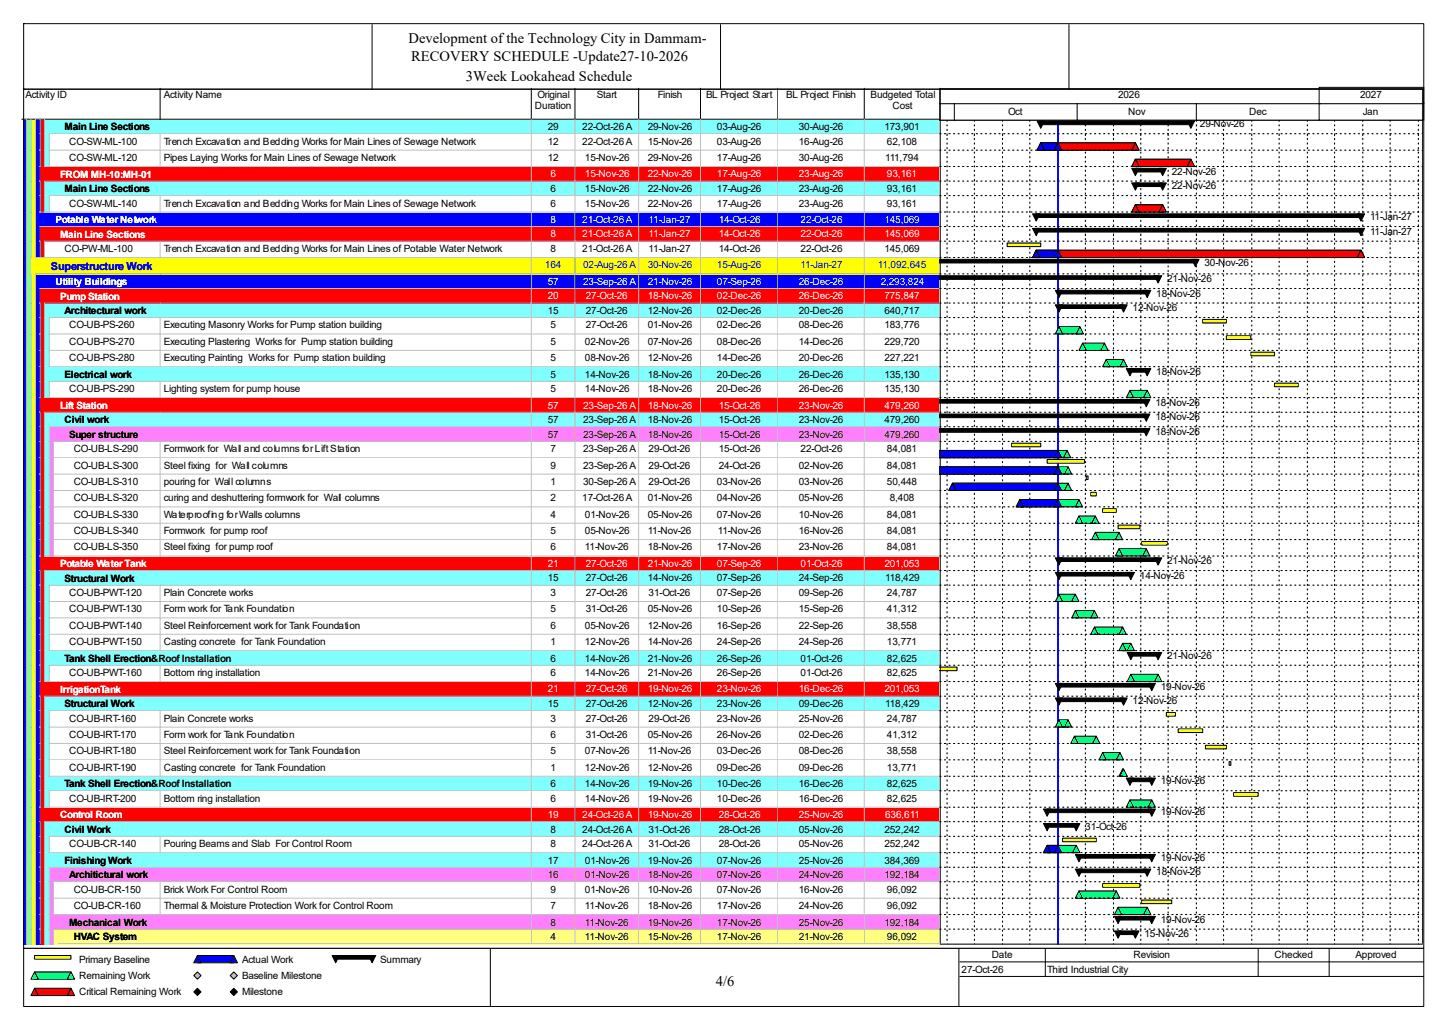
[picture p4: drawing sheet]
<svg xmlns="http://www.w3.org/2000/svg" width="420mm" height="297mm" viewBox="0 0 420 297" stroke-linecap="round" stroke-linejoin="round" font-family="sans-serif">
<defs><g id="words">
<g font-size="4.2">
<text x="118.4" y="12.4">Development of the Technology City in Dammam-</text>
<text x="119.2" y="17.7">RECOVERY SCHEDULE -Update27-10-2026</text>
<text x="135" y="23.5">3Week Lookahead Schedule</text>
<text x="207.5" y="285.6">4/6</text>
</g>
<text font-size="3.2" fill="#00f" x="14.8" y="78.1">Superstructure Work</text>
<g font-size="2.9">
<text x="7.4" y="28.4">Activity ID</text>
<text x="47.5" y="28.4">Activity Name</text>
<text x="155.8" y="28.4">Original</text>
<text x="173" y="28.4">Start</text>
<text x="190.7" y="28.4">Finish</text>
<text x="204.6" y="28.4">BL Project Start</text>
<text x="227.8" y="28.4">BL Project Finish</text>
<text x="252.3" y="28.4">Budgeted Total</text>
<text x="324.1" y="28.4">2026</text>
<text x="394.2" y="28.4">2027</text>
<text x="155.1" y="31.6">Duration</text>
<text x="258.7" y="31.6">Cost</text>
<text x="292.2" y="33.2">Oct</text>
<text x="327" y="33.2">Nov</text>
<text x="362" y="33.2">Dec</text>
<text x="395" y="33.2">Jan</text>
<text x="18.7" y="37.8">Main Line Sections</text>
<text x="20" y="41.9">CO-SW-ML-100</text>
<text x="47.5" y="41.9">Trench Excavation and Bedding Works for Main Lines of Sewage Network</text>
<text x="158.7" y="37.7">29</text>
<text x="158.7" y="41.9">12</text>
<text x="168.8" y="37.7">22-Oct-26 A</text>
<text x="168.8" y="41.9">22-Oct-26 A</text>
<text x="187.7" y="37.7">29-Nov-26</text>
<text x="187.7" y="41.9">15-Nov-26</text>
<text x="207.8" y="37.7">03-Aug-26</text>
<text x="207.8" y="41.9">03-Aug-26</text>
<text x="231.5" y="37.7">30-Aug-26</text>
<text x="231.5" y="41.9">16-Aug-26</text>
<text x="256.3" y="37.7">173,901</text>
<text x="257.1" y="41.9">62,108</text>
<text x="347.8" y="36.9">29-Nov-26</text>
<text x="20" y="46.7">CO-SW-ML-120</text>
<text x="47.5" y="46.7">Pipes Laying Works for Main Lines of Sewage Network</text>
<text x="158.7" y="46.7">12</text>
<text x="169.5" y="46.7">15-Nov-26</text>
<text x="187.7" y="46.7">29-Nov-26</text>
<text x="207.8" y="46.7">17-Aug-26</text>
<text x="231.5" y="46.7">30-Aug-26</text>
<text x="256.6" y="46.7">111,794</text>
<text x="339.6" y="50.6">22-Nov-26</text>
<text x="18.7" y="55.7">Main Line Sections</text>
<text x="20" y="59.9">CO-SW-ML-140</text>
<text x="47.5" y="59.9">Trench Excavation and Bedding Works for Main Lines of Sewage Network</text>
<text x="159.6" y="55.6">6</text>
<text x="159.6" y="59.9">6</text>
<text x="169.5" y="55.6">15-Nov-26</text>
<text x="169.5" y="59.9">15-Nov-26</text>
<text x="187.7" y="55.6">22-Nov-26</text>
<text x="187.7" y="59.9">22-Nov-26</text>
<text x="207.8" y="55.6">17-Aug-26</text>
<text x="207.8" y="59.9">17-Aug-26</text>
<text x="231.5" y="55.6">23-Aug-26</text>
<text x="231.5" y="59.9">23-Aug-26</text>
<text x="257.1" y="55.6">93,161</text>
<text x="257.1" y="59.9">93,161</text>
<text x="339.6" y="54.8">22-Nov-26</text>
<text x="397.1" y="63.8">11-Jan-27</text>
<text x="397.1" y="68">11-Jan-27</text>
<text x="18.7" y="73">CO-PW-ML-100</text>
<text x="47.5" y="73">Trench Excavation and Bedding Works for Main Lines of Potable Water Network</text>
<text x="159.6" y="73">8</text>
<text x="168.8" y="73">21-Oct-26 A</text>
<text x="188" y="73">11-Jan-27</text>
<text x="208.3" y="73">14-Oct-26</text>
<text x="232" y="73">22-Oct-26</text>
<text x="256.3" y="73">145,069</text>
<text x="349.1" y="77">30-Nov-26</text>
<text x="338.3" y="81.7">21-Nov-26</text>
<text x="335.2" y="85.9">18-Nov-26</text>
<text x="18.7" y="91.1">Architectural work</text>
<text x="20" y="95.2">CO-UB-PS-260</text>
<text x="47.5" y="95.2">Executing Masonry Works for Pump station building</text>
<text x="158.7" y="91">15</text>
<text x="159.6" y="95.2">5</text>
<text x="169.8" y="91">27-Oct-26</text>
<text x="169.8" y="95.2">27-Oct-26</text>
<text x="187.7" y="91">12-Nov-26</text>
<text x="187.7" y="95.2">01-Nov-26</text>
<text x="207.8" y="91">02-Dec-26</text>
<text x="207.8" y="95.2">02-Dec-26</text>
<text x="231.5" y="91">20-Dec-26</text>
<text x="231.5" y="95.2">08-Dec-26</text>
<text x="256.3" y="91">640,717</text>
<text x="256.3" y="95.2">183,776</text>
<text x="328.3" y="90.2">12-Nov-26</text>
<text x="20" y="99.9">CO-UB-PS-270</text>
<text x="47.5" y="99.9">Executing Plastering Works for Pump station building</text>
<text x="159.6" y="99.9">5</text>
<text x="169.5" y="99.9">02-Nov-26</text>
<text x="187.7" y="99.9">07-Nov-26</text>
<text x="207.8" y="99.9">08-Dec-26</text>
<text x="231.5" y="99.9">14-Dec-26</text>
<text x="256.3" y="99.9">229,720</text>
<text x="20" y="104.7">CO-UB-PS-280</text>
<text x="47.5" y="104.7">Executing Painting Works for Pump station building</text>
<text x="159.6" y="104.7">5</text>
<text x="169.5" y="104.7">08-Nov-26</text>
<text x="187.7" y="104.7">12-Nov-26</text>
<text x="207.8" y="104.7">14-Dec-26</text>
<text x="231.5" y="104.7">20-Dec-26</text>
<text x="256.3" y="104.7">227,221</text>
<text x="18.7" y="109.5">Electrical work</text>
<text x="20" y="113.6">CO-UB-PS-290</text>
<text x="47.5" y="113.6">Lighting system for pump house</text>
<text x="159.6" y="109.4">5</text>
<text x="159.6" y="113.6">5</text>
<text x="169.5" y="109.4">14-Nov-26</text>
<text x="169.5" y="113.6">14-Nov-26</text>
<text x="187.7" y="109.4">18-Nov-26</text>
<text x="187.7" y="113.6">18-Nov-26</text>
<text x="207.8" y="109.4">20-Dec-26</text>
<text x="207.8" y="113.6">20-Dec-26</text>
<text x="231.5" y="109.4">26-Dec-26</text>
<text x="231.5" y="113.6">26-Dec-26</text>
<text x="256.3" y="109.4">135,130</text>
<text x="256.3" y="113.6">135,130</text>
<text x="335.2" y="108.6">18-Nov-26</text>
<text x="334.9" y="117.6">18-Nov-26</text>
<text x="18.7" y="122.7">Civil work</text>
<text x="158.7" y="122.6">57</text>
<text x="169" y="122.6">23-Sep-26 A</text>
<text x="187.7" y="122.6">18-Nov-26</text>
<text x="208.3" y="122.6">15-Oct-26</text>
<text x="231.5" y="122.6">23-Nov-26</text>
<text x="256.3" y="122.6">479,260</text>
<text x="334.9" y="121.8">18-Nov-26</text>
<text x="20" y="126.9">Super structure</text>
<text x="21.4" y="131.1">CO-UB-LS-290</text>
<text x="47.5" y="131.1">Formwork for Wall and columns for Lift Station</text>
<text x="158.7" y="126.8">57</text>
<text x="159.6" y="131.1">7</text>
<text x="169" y="126.8">23-Sep-26 A</text>
<text x="169" y="131.1">23-Sep-26 A</text>
<text x="187.7" y="126.8">18-Nov-26</text>
<text x="188" y="131.1">29-Oct-26</text>
<text x="208.3" y="126.8">15-Oct-26</text>
<text x="208.3" y="131.1">15-Oct-26</text>
<text x="231.5" y="126.8">23-Nov-26</text>
<text x="232" y="131.1">22-Oct-26</text>
<text x="256.3" y="126.8">479,260</text>
<text x="257.1" y="131.1">84,081</text>
<text x="334.9" y="126">18-Nov-26</text>
<text x="21.4" y="135.8">CO-UB-LS-300</text>
<text x="47.5" y="135.8">Steel fixing for Wall columns</text>
<text x="159.6" y="135.8">9</text>
<text x="169" y="135.8">23-Sep-26 A</text>
<text x="188" y="135.8">29-Oct-26</text>
<text x="208.3" y="135.8">24-Oct-26</text>
<text x="231.5" y="135.8">02-Nov-26</text>
<text x="257.1" y="135.8">84,081</text>
<text x="21.4" y="140.5">CO-UB-LS-310</text>
<text x="47.5" y="140.5">pouring for Wall columns</text>
<text x="159.6" y="140.5">1</text>
<text x="169" y="140.5">30-Sep-26 A</text>
<text x="188" y="140.5">29-Oct-26</text>
<text x="207.8" y="140.5">03-Nov-26</text>
<text x="231.5" y="140.5">03-Nov-26</text>
<text x="257.1" y="140.5">50,448</text>
<text x="21.4" y="145.3">CO-UB-LS-320</text>
<text x="47.5" y="145.3">curing and deshuttering formwork for Wall columns</text>
<text x="159.6" y="145.3">2</text>
<text x="168.8" y="145.3">17-Oct-26 A</text>
<text x="187.7" y="145.3">01-Nov-26</text>
<text x="207.8" y="145.3">04-Nov-26</text>
<text x="231.5" y="145.3">05-Nov-26</text>
<text x="257.9" y="145.3">8,408</text>
<text x="21.4" y="150">CO-UB-LS-330</text>
<text x="21.4" y="154.8">CO-UB-LS-340</text>
<text x="47.5" y="150">Waterproofing for Walls columns</text>
<text x="47.5" y="154.8">Formwork for pump roof</text>
<text x="159.6" y="150">4</text>
<text x="159.6" y="154.8">5</text>
<text x="169.5" y="150">01-Nov-26</text>
<text x="169.5" y="154.8">05-Nov-26</text>
<text x="187.7" y="150">05-Nov-26</text>
<text x="187.7" y="154.8">11-Nov-26</text>
<text x="207.8" y="150">07-Nov-26</text>
<text x="208.1" y="154.8">11-Nov-26</text>
<text x="231.5" y="150">10-Nov-26</text>
<text x="231.5" y="154.8">16-Nov-26</text>
<text x="257.1" y="150">84,081</text>
<text x="257.1" y="154.8">84,081</text>
<text x="21.4" y="159.5">CO-UB-LS-350</text>
<text x="47.5" y="159.5">Steel fixing for pump roof</text>
<text x="159.6" y="159.5">6</text>
<text x="169.5" y="159.5">11-Nov-26</text>
<text x="187.7" y="159.5">18-Nov-26</text>
<text x="207.8" y="159.5">17-Nov-26</text>
<text x="231.5" y="159.5">23-Nov-26</text>
<text x="257.1" y="159.5">84,081</text>
<text x="330.4" y="167.7">14-Nov-26</text>
<text x="338.3" y="163.5">21-Nov-26</text>
<text x="18.7" y="168.6">Structural Work</text>
<text x="20" y="172.7">CO-UB-PWT-120</text>
<text x="47.5" y="172.7">Plain Concrete works</text>
<text x="158.7" y="168.5">15</text>
<text x="159.6" y="172.7">3</text>
<text x="169.8" y="168.5">27-Oct-26</text>
<text x="169.8" y="172.7">27-Oct-26</text>
<text x="187.7" y="168.5">14-Nov-26</text>
<text x="188" y="172.7">31-Oct-26</text>
<text x="207.8" y="168.5">07-Sep-26</text>
<text x="207.8" y="172.7">07-Sep-26</text>
<text x="231.5" y="168.5">24-Sep-26</text>
<text x="231.5" y="172.7">09-Sep-26</text>
<text x="256.6" y="168.5">118,429</text>
<text x="257.1" y="172.7">24,787</text>
<text x="20" y="177.5">CO-UB-PWT-130</text>
<text x="47.5" y="177.5">Form work for Tank Foundation</text>
<text x="159.6" y="177.5">5</text>
<text x="169.8" y="177.5">31-Oct-26</text>
<text x="187.7" y="177.5">05-Nov-26</text>
<text x="207.8" y="177.5">10-Sep-26</text>
<text x="231.5" y="177.5">15-Sep-26</text>
<text x="257.1" y="177.5">41,312</text>
<text x="20" y="182.2">CO-UB-PWT-140</text>
<text x="47.5" y="182.2">Steel Reinforcement work for Tank Foundation</text>
<text x="159.6" y="182.2">6</text>
<text x="169.5" y="182.2">05-Nov-26</text>
<text x="187.7" y="182.2">12-Nov-26</text>
<text x="207.8" y="182.2">16-Sep-26</text>
<text x="231.5" y="182.2">22-Sep-26</text>
<text x="257.1" y="182.2">38,558</text>
<text x="18.7" y="191.8">Tank Shell Erection&amp;Roof Installation</text>
<text x="20" y="186.9">CO-UB-PWT-150</text>
<text x="47.5" y="186.9">Casting concrete for Tank Foundation</text>
<text x="159.6" y="186.9">1</text>
<text x="159.6" y="191.7">6</text>
<text x="169.5" y="186.9">12-Nov-26</text>
<text x="169.5" y="191.7">14-Nov-26</text>
<text x="187.7" y="186.9">14-Nov-26</text>
<text x="187.7" y="191.7">21-Nov-26</text>
<text x="207.8" y="186.9">24-Sep-26</text>
<text x="207.8" y="191.7">26-Sep-26</text>
<text x="231.5" y="186.9">24-Sep-26</text>
<text x="232" y="191.7">01-Oct-26</text>
<text x="257.1" y="186.9">13,771</text>
<text x="257.1" y="191.7">82,625</text>
<text x="338.3" y="190.9">21-Nov-26</text>
<text x="20" y="195.9">CO-UB-PWT-160</text>
<text x="47.5" y="195.9">Bottom ring installation</text>
<text x="159.6" y="195.9">6</text>
<text x="169.5" y="195.9">14-Nov-26</text>
<text x="187.7" y="195.9">21-Nov-26</text>
<text x="207.8" y="195.9">26-Sep-26</text>
<text x="232" y="195.9">01-Oct-26</text>
<text x="257.1" y="195.9">82,625</text>
<text x="336.5" y="199.9">19-Nov-26</text>
<text x="18.7" y="205">Structural Work</text>
<text x="20" y="209.1">CO-UB-IRT-160</text>
<text x="47.5" y="209.1">Plain Concrete works</text>
<text x="158.7" y="204.9">15</text>
<text x="159.6" y="209.1">3</text>
<text x="169.8" y="204.9">27-Oct-26</text>
<text x="169.8" y="209.1">27-Oct-26</text>
<text x="187.7" y="204.9">12-Nov-26</text>
<text x="188" y="209.1">29-Oct-26</text>
<text x="207.8" y="204.9">23-Nov-26</text>
<text x="207.8" y="209.1">23-Nov-26</text>
<text x="231.5" y="204.9">09-Dec-26</text>
<text x="231.5" y="209.1">25-Nov-26</text>
<text x="256.6" y="204.9">118,429</text>
<text x="257.1" y="209.1">24,787</text>
<text x="328.3" y="204.1">12-Nov-26</text>
<text x="20" y="213.8">CO-UB-IRT-170</text>
<text x="47.5" y="213.8">Form work for Tank Foundation</text>
<text x="159.6" y="213.8">6</text>
<text x="169.8" y="213.8">31-Oct-26</text>
<text x="187.7" y="213.8">05-Nov-26</text>
<text x="207.8" y="213.8">26-Nov-26</text>
<text x="231.5" y="213.8">02-Dec-26</text>
<text x="257.1" y="213.8">41,312</text>
<text x="20" y="218.6">CO-UB-IRT-180</text>
<text x="47.5" y="218.6">Steel Reinforcement work for Tank Foundation</text>
<text x="159.6" y="218.6">5</text>
<text x="169.5" y="218.6">07-Nov-26</text>
<text x="187.7" y="218.6">11-Nov-26</text>
<text x="207.8" y="218.6">03-Dec-26</text>
<text x="231.5" y="218.6">08-Dec-26</text>
<text x="257.1" y="218.6">38,558</text>
<text x="20" y="223.4">CO-UB-IRT-190</text>
<text x="47.5" y="223.4">Casting concrete for Tank Foundation</text>
<text x="159.6" y="223.4">1</text>
<text x="169.5" y="223.4">12-Nov-26</text>
<text x="187.7" y="223.4">12-Nov-26</text>
<text x="207.8" y="223.4">09-Dec-26</text>
<text x="231.5" y="223.4">09-Dec-26</text>
<text x="257.1" y="223.4">13,771</text>
<text x="336.5" y="227.3">19-Nov-26</text>
<text x="18.7" y="228.2">Tank Shell Erection&amp;Roof Installation</text>
<text x="20" y="232.3">CO-UB-IRT-200</text>
<text x="47.5" y="232.3">Bottom ring installation</text>
<text x="159.6" y="228.1">6</text>
<text x="159.6" y="232.3">6</text>
<text x="169.5" y="228.1">14-Nov-26</text>
<text x="169.5" y="232.3">14-Nov-26</text>
<text x="187.7" y="228.1">19-Nov-26</text>
<text x="187.7" y="232.3">19-Nov-26</text>
<text x="207.8" y="228.1">10-Dec-26</text>
<text x="207.8" y="232.3">10-Dec-26</text>
<text x="231.5" y="228.1">16-Dec-26</text>
<text x="231.5" y="232.3">16-Dec-26</text>
<text x="257.1" y="228.1">82,625</text>
<text x="257.1" y="232.3">82,625</text>
<text x="336.5" y="236.3">19-Nov-26</text>
<text x="18.7" y="241.3">Civil Work</text>
<text x="20" y="245.5">CO-UB-CR-140</text>
<text x="47.5" y="245.5">Pouring Beams and Slab For Control Room</text>
<text x="159.6" y="241.3">8</text>
<text x="159.6" y="245.5">8</text>
<text x="168.8" y="241.3">24-Oct-26 A</text>
<text x="168.8" y="245.5">24-Oct-26 A</text>
<text x="188" y="241.3">31-Oct-26</text>
<text x="188" y="245.5">31-Oct-26</text>
<text x="208.3" y="241.3">28-Oct-26</text>
<text x="208.3" y="245.5">28-Oct-26</text>
<text x="231.5" y="241.3">05-Nov-26</text>
<text x="231.5" y="245.5">05-Nov-26</text>
<text x="256.3" y="241.3">252,242</text>
<text x="256.3" y="245.5">252,242</text>
<text x="314.6" y="240.5">31-Oct-26</text>
<text x="18.7" y="250.3">Finishing Work</text>
<text x="158.7" y="250.2">17</text>
<text x="169.5" y="250.2">01-Nov-26</text>
<text x="187.7" y="250.2">19-Nov-26</text>
<text x="207.8" y="250.2">07-Nov-26</text>
<text x="231.5" y="250.2">25-Nov-26</text>
<text x="256.3" y="250.2">384,369</text>
<text x="336.5" y="249.4">19-Nov-26</text>
<text x="20" y="254.6">Architictural work</text>
<text x="158.7" y="254.5">16</text>
<text x="169.5" y="254.5">01-Nov-26</text>
<text x="187.7" y="254.5">18-Nov-26</text>
<text x="207.8" y="254.5">07-Nov-26</text>
<text x="231.5" y="254.5">24-Nov-26</text>
<text x="256.3" y="254.5">192,184</text>
<text x="335.2" y="253.7">18-Nov-26</text>
<text x="21.4" y="258.7">CO-UB-CR-150</text>
<text x="21.4" y="263.4">CO-UB-CR-160</text>
<text x="47.5" y="258.7">Brick Work For Control Room</text>
<text x="47.5" y="263.4">Thermal &amp; Moisture Protection Work for Control Room</text>
<text x="159.6" y="258.7">9</text>
<text x="159.6" y="263.4">7</text>
<text x="169.5" y="258.7">01-Nov-26</text>
<text x="169.5" y="263.4">11-Nov-26</text>
<text x="187.7" y="258.7">10-Nov-26</text>
<text x="187.7" y="263.4">18-Nov-26</text>
<text x="207.8" y="258.7">07-Nov-26</text>
<text x="207.8" y="263.4">17-Nov-26</text>
<text x="231.5" y="258.7">16-Nov-26</text>
<text x="231.5" y="263.4">24-Nov-26</text>
<text x="257.1" y="258.7">96,092</text>
<text x="257.1" y="263.4">96,092</text>
<text x="20" y="268.3">Mechanical Work</text>
<text x="159.6" y="268.2">8</text>
<text x="169.5" y="268.2">11-Nov-26</text>
<text x="187.7" y="268.2">19-Nov-26</text>
<text x="207.8" y="268.2">17-Nov-26</text>
<text x="231.5" y="268.2">25-Nov-26</text>
<text x="256.3" y="268.2">192,184</text>
<text x="336.5" y="267.4">19-Nov-26</text>
<text x="21.4" y="272.5">HVAC System</text>
<text x="159.6" y="272.4">4</text>
<text x="169.5" y="272.4">11-Nov-26</text>
<text x="187.7" y="272.4">15-Nov-26</text>
<text x="207.8" y="272.4">17-Nov-26</text>
<text x="231.5" y="272.4">21-Nov-26</text>
<text x="257.1" y="272.4">96,092</text>
<text x="331.7" y="271.6">15-Nov-26</text>
<text x="22.9" y="279">Primary Baseline</text>
<text x="70.1" y="279">Actual Work</text>
<text x="110.2" y="279">Summary</text>
<text x="278.7" y="281.9">27-Oct-26</text>
<text x="287.4" y="277.7">Date</text>
<text x="303.5" y="281.9">Third Industrial City</text>
<text x="328.5" y="277.7">Revision</text>
<text x="369.4" y="277.7">Checked</text>
<text x="392.9" y="277.7">Approved</text>
<text x="22.9" y="283.7">Remaining Work</text>
<text x="70.1" y="283.7">Baseline Milestone</text>
<text x="22.9" y="288.5">Critical Remaining Work</text>
<text x="70.1" y="288.5">Milestone</text>
</g>
<g font-size="2.9" fill="#fff">
<text x="17.4" y="51.5">FROM MH-10:MH-01</text>
<text x="159.6" y="51.4">6</text>
<text x="169.5" y="51.4">15-Nov-26</text>
<text x="187.7" y="51.4">22-Nov-26</text>
<text x="207.8" y="51.4">17-Aug-26</text>
<text x="231.5" y="51.4">23-Aug-26</text>
<text x="257.1" y="51.4">93,161</text>
<text x="16.1" y="64.7">Potable Water Network</text>
<text x="159.6" y="64.6">8</text>
<text x="168.8" y="64.6">21-Oct-26 A</text>
<text x="188" y="64.6">11-Jan-27</text>
<text x="208.3" y="64.6">14-Oct-26</text>
<text x="232" y="64.6">22-Oct-26</text>
<text x="256.3" y="64.6">145,069</text>
<text x="17.4" y="68.9">Main Line Sections</text>
<text x="159.6" y="68.8">8</text>
<text x="168.8" y="68.8">21-Oct-26 A</text>
<text x="188" y="68.8">11-Jan-27</text>
<text x="208.3" y="68.8">14-Oct-26</text>
<text x="232" y="68.8">22-Oct-26</text>
<text x="256.3" y="68.8">145,069</text>
<text x="16.1" y="82.6">Utility Buildings</text>
<text x="158.7" y="82.5">57</text>
<text x="169" y="82.5">23-Sep-26 A</text>
<text x="187.7" y="82.5">21-Nov-26</text>
<text x="207.8" y="82.5">07-Sep-26</text>
<text x="231.5" y="82.5">26-Dec-26</text>
<text x="255.3" y="82.5">2,293,824</text>
<text x="17.4" y="86.8">Pump Station</text>
<text x="158.7" y="86.7">20</text>
<text x="169.8" y="86.7">27-Oct-26</text>
<text x="187.7" y="86.7">18-Nov-26</text>
<text x="207.8" y="86.7">02-Dec-26</text>
<text x="231.5" y="86.7">26-Dec-26</text>
<text x="256.3" y="86.7">775,847</text>
<text x="17.4" y="118.5">Lift Station</text>
<text x="158.7" y="118.4">57</text>
<text x="169" y="118.4">23-Sep-26 A</text>
<text x="187.7" y="118.4">18-Nov-26</text>
<text x="208.3" y="118.4">15-Oct-26</text>
<text x="231.5" y="118.4">23-Nov-26</text>
<text x="256.3" y="118.4">479,260</text>
<text x="17.4" y="164.3">Potable Water Tank</text>
<text x="158.7" y="164.3">21</text>
<text x="169.8" y="164.3">27-Oct-26</text>
<text x="187.7" y="164.3">21-Nov-26</text>
<text x="207.8" y="164.3">07-Sep-26</text>
<text x="232" y="164.3">01-Oct-26</text>
<text x="256.3" y="164.3">201,053</text>
<text x="17.4" y="200.7">IrrigationTank</text>
<text x="158.7" y="200.7">21</text>
<text x="169.8" y="200.7">27-Oct-26</text>
<text x="187.7" y="200.7">19-Nov-26</text>
<text x="207.8" y="200.7">23-Nov-26</text>
<text x="231.5" y="200.7">16-Dec-26</text>
<text x="256.3" y="200.7">201,053</text>
<text x="17.4" y="237.2">Control Room</text>
<text x="158.7" y="237.1">19</text>
<text x="168.8" y="237.1">24-Oct-26 A</text>
<text x="187.7" y="237.1">19-Nov-26</text>
<text x="208.3" y="237.1">28-Oct-26</text>
<text x="231.5" y="237.1">25-Nov-26</text>
<text x="256.6" y="237.1">636,611</text>
</g>
<g font-size="2.9" fill="#00f">
<text x="157.9" y="77.8">164</text>
<text x="169" y="77.8">02-Aug-26 A</text>
<text x="187.7" y="77.8">30-Nov-26</text>
<text x="207.8" y="77.8">15-Aug-26</text>
<text x="232" y="77.8">11-Jan-27</text>
<text x="254.5" y="77.8">11,092,645</text>
</g>
</g></defs>
<path d="M46.4 25.6v8.9h-40.1" fill="none" stroke="#000" stroke-width=".29"/>
<path d="M46.7 25.6h107.6v9.2h-107.6z" fill="#fff"/>
<path d="M154 25.6v8.9h-107.6" fill="none" stroke="#000" stroke-width=".29"/>
<path d="M154.3 25.6h12.6v9.2h-12.6z" fill="#fff"/>
<path d="M166.7 25.6v8.9h-12.7" fill="none" stroke="#000" stroke-width=".29"/>
<path d="M166.9 25.6h18.5v9.2h-18.5z" fill="#fff"/>
<path d="M185.1 25.6v8.9h-18.4" fill="none" stroke="#000" stroke-width=".29"/>
<path d="M185.4 25.6h17.9v9.2h-17.9z" fill="#fff"/>
<path d="M203 25.6v8.9h-17.9" fill="none" stroke="#000" stroke-width=".29"/>
<path d="M203.3 25.6h22.4v9.2h-22.4z" fill="#fff"/>
<path d="M225.5 25.6v8.9h-22.5" fill="none" stroke="#000" stroke-width=".29"/>
<path d="M225.7 25.6h25.1v9.2h-25.1z" fill="#fff"/>
<path d="M250.5 25.6v8.9h-25" fill="none" stroke="#000" stroke-width=".29"/>
<path d="M250.8 25.6h21.9v9.2h-21.9z" fill="#fff"/>
<path d="M272.4 25.6v8.9h-21.9" fill="none" stroke="#000" stroke-width=".29"/>
<path d="M6.6 34.8h1.3v4.2h-1.3z" fill="#00f"/>
<path d="M7.6 34.5v4.5" fill="none" stroke="#c0c0c0" stroke-width=".29"/>
<path d="M7.9 34.8h1.3v4.2h-1.3z" fill="#80ff80"/>
<path d="M9 34.5v4.5" fill="none" stroke="#c0c0c0" stroke-width=".29"/>
<path d="M9.2 34.8h1.3v4.2h-1.3z" fill="#ff0"/>
<path d="M10.3 34.5v4.5" fill="none" stroke="#c0c0c0" stroke-width=".29"/>
<path d="M10.5 34.8h1.4v4.2h-1.4z" fill="#00f"/>
<path d="M11.6 34.5v4.5" fill="none" stroke="#c0c0c0" stroke-width=".29"/>
<path d="M11.9 34.8h1.3v4.2h-1.3z" fill="#f00"/>
<path d="M12.9 34.5v4.5" fill="none" stroke="#c0c0c0" stroke-width=".29"/>
<path d="M13.2 34.8h33.5v4.2h-33.5z" fill="#80ffff"/>
<path d="M14.2 38.8h32.5" fill="none" stroke="#c0c0c0" stroke-width=".29"/>
<path d="M46.7 34.8h107.6v4.2h-107.6z" fill="#80ffff"/>
<path d="M154 34.5v4.3h-107.3" fill="none" stroke="#c0c0c0" stroke-width=".29"/>
<path d="M154.3 34.8h12.6v4.2h-12.6z" fill="#80ffff"/>
<path d="M166.7 34.5v4.3h-12.4" fill="none" stroke="#c0c0c0" stroke-width=".29"/>
<path d="M166.9 34.8h18.5v4.2h-18.5z" fill="#80ffff"/>
<path d="M185.1 34.5v4.3h-18.2" fill="none" stroke="#c0c0c0" stroke-width=".29"/>
<path d="M185.4 34.8h17.9v4.2h-17.9z" fill="#80ffff"/>
<path d="M203 34.5v4.3h-17.6" fill="none" stroke="#c0c0c0" stroke-width=".29"/>
<path d="M203.3 34.8h22.4v4.2h-22.4z" fill="#80ffff"/>
<path d="M225.5 34.5v4.3h-22.2" fill="none" stroke="#c0c0c0" stroke-width=".29"/>
<path d="M225.7 34.8h25.1v4.2h-25.1z" fill="#80ffff"/>
<path d="M250.5 34.5v4.3h-24.8" fill="none" stroke="#c0c0c0" stroke-width=".29"/>
<path d="M250.8 34.8h21.9v4.2h-21.9z" fill="#80ffff"/>
<path d="M272.4 34.5v4.3h-21.6" fill="none" stroke="#c0c0c0" stroke-width=".29"/>
<path d="M6.6 39h1.3v4.8h-1.3z" fill="#00f"/>
<path d="M7.6 38.8v5" fill="none" stroke="#c0c0c0" stroke-width=".29"/>
<path d="M7.9 39h1.3v4.8h-1.3z" fill="#80ff80"/>
<path d="M9 38.8v5" fill="none" stroke="#c0c0c0" stroke-width=".29"/>
<path d="M9.2 39h1.3v4.8h-1.3z" fill="#ff0"/>
<path d="M10.3 38.8v5" fill="none" stroke="#c0c0c0" stroke-width=".29"/>
<path d="M10.5 39h1.4v4.8h-1.4z" fill="#00f"/>
<path d="M11.6 38.8v5" fill="none" stroke="#c0c0c0" stroke-width=".29"/>
<path d="M11.9 39h1.3v4.8h-1.3z" fill="#f00"/>
<path d="M12.9 38.8v5" fill="none" stroke="#c0c0c0" stroke-width=".29"/>
<path d="M13.2 39h1.3v4.8h-1.3z" fill="#80ffff"/>
<path d="M14.2 38.8v5" fill="none" stroke="#c0c0c0" stroke-width=".29"/>
<path d="M14.5 39h32.2v4.8h-32.2z" fill="#fff"/>
<path d="M46.4 38.8v5M14.2 43.5h32.5" fill="none" stroke="#c0c0c0" stroke-width=".29"/>
<path d="M46.7 39h107.6v4.8h-107.6z" fill="#fff"/>
<path d="M154 38.8v4.7h-107.3" fill="none" stroke="#c0c0c0" stroke-width=".29"/>
<path d="M154.3 39h12.6v4.8h-12.6z" fill="#fff"/>
<path d="M166.7 38.8v4.7h-12.4" fill="none" stroke="#c0c0c0" stroke-width=".29"/>
<path d="M166.9 39h18.5v4.8h-18.5z" fill="#fff"/>
<path d="M185.1 38.8v4.7h-18.2" fill="none" stroke="#c0c0c0" stroke-width=".29"/>
<path d="M185.4 39h17.9v4.8h-17.9z" fill="#fff"/>
<path d="M203 38.8v4.7h-17.6" fill="none" stroke="#c0c0c0" stroke-width=".29"/>
<path d="M203.3 39h22.4v4.8h-22.4z" fill="#fff"/>
<path d="M225.5 38.8v4.7h-22.2" fill="none" stroke="#c0c0c0" stroke-width=".29"/>
<path d="M225.7 39h25.1v4.8h-25.1z" fill="#fff"/>
<path d="M250.5 38.8v4.7h-24.8" fill="none" stroke="#c0c0c0" stroke-width=".29"/>
<path d="M250.8 39h21.9v4.8h-21.9z" fill="#fff"/>
<path d="M272.4 38.8v4.7h-21.6" fill="none" stroke="#c0c0c0" stroke-width=".29"/>
<path d="M6.6 43.8h1.3v4.7h-1.3z" fill="#00f"/>
<path d="M7.6 43.5v5" fill="none" stroke="#c0c0c0" stroke-width=".29"/>
<path d="M7.9 43.8h1.3v4.7h-1.3z" fill="#80ff80"/>
<path d="M9 43.5v5" fill="none" stroke="#c0c0c0" stroke-width=".29"/>
<path d="M9.2 43.8h1.3v4.7h-1.3z" fill="#ff0"/>
<path d="M10.3 43.5v5" fill="none" stroke="#c0c0c0" stroke-width=".29"/>
<path d="M10.5 43.8h1.4v4.7h-1.4z" fill="#00f"/>
<path d="M11.6 43.5v5" fill="none" stroke="#c0c0c0" stroke-width=".29"/>
<path d="M11.9 43.8h1.3v4.7h-1.3z" fill="#f00"/>
<path d="M12.9 43.5v5" fill="none" stroke="#c0c0c0" stroke-width=".29"/>
<path d="M13.2 43.8h1.3v4.7h-1.3z" fill="#80ffff"/>
<path d="M12.9 48.3h1.6M14.2 43.5v5" fill="none" stroke="#c0c0c0" stroke-width=".29"/>
<path d="M14.5 43.8h32.2v4.7h-32.2z" fill="#fff"/>
<path d="M14.2 48.3h32.5M46.4 43.5v5" fill="none" stroke="#c0c0c0" stroke-width=".29"/>
<path d="M46.7 43.8h107.6v4.7h-107.6z" fill="#fff"/>
<path d="M154 43.5v4.8h-107.3" fill="none" stroke="#c0c0c0" stroke-width=".29"/>
<path d="M154.3 43.8h12.6v4.7h-12.6z" fill="#fff"/>
<path d="M166.7 43.5v4.8h-12.4" fill="none" stroke="#c0c0c0" stroke-width=".29"/>
<path d="M166.9 43.8h18.5v4.7h-18.5z" fill="#fff"/>
<path d="M185.1 43.5v4.8h-18.2" fill="none" stroke="#c0c0c0" stroke-width=".29"/>
<path d="M185.4 43.8h17.9v4.7h-17.9z" fill="#fff"/>
<path d="M203 43.5v4.8h-17.6" fill="none" stroke="#c0c0c0" stroke-width=".29"/>
<path d="M203.3 43.8h22.4v4.7h-22.4z" fill="#fff"/>
<path d="M225.5 43.5v4.8h-22.2" fill="none" stroke="#c0c0c0" stroke-width=".29"/>
<path d="M225.7 43.8h25.1v4.7h-25.1z" fill="#fff"/>
<path d="M250.5 43.5v4.8h-24.8" fill="none" stroke="#c0c0c0" stroke-width=".29"/>
<path d="M250.8 43.8h21.9v4.7h-21.9z" fill="#fff"/>
<path d="M272.4 43.5v4.8h-21.6" fill="none" stroke="#c0c0c0" stroke-width=".29"/>
<path d="M6.6 48.5h1.3v4.2h-1.3z" fill="#00f"/>
<path d="M7.6 48.3v4.4" fill="none" stroke="#c0c0c0" stroke-width=".29"/>
<path d="M7.9 48.5h1.3v4.2h-1.3z" fill="#80ff80"/>
<path d="M9 48.3v4.4" fill="none" stroke="#c0c0c0" stroke-width=".29"/>
<path d="M9.2 48.5h1.3v4.2h-1.3z" fill="#ff0"/>
<path d="M10.3 48.3v4.4" fill="none" stroke="#c0c0c0" stroke-width=".29"/>
<path d="M10.5 48.5h1.4v4.2h-1.4z" fill="#00f"/>
<path d="M11.6 48.3v4.4" fill="none" stroke="#c0c0c0" stroke-width=".29"/>
<path d="M11.9 48.5h34.8v4.2h-34.8z" fill="#f00"/>
<path d="M12.9 52.5h33.8" fill="none" stroke="#c0c0c0" stroke-width=".29"/>
<path d="M46.7 48.5h107.6v4.2h-107.6z" fill="#f00"/>
<path d="M154 48.3v4.2h-107.3" fill="none" stroke="#c0c0c0" stroke-width=".29"/>
<path d="M154.3 48.5h12.6v4.2h-12.6z" fill="#f00"/>
<path d="M166.7 48.3v4.2h-12.4" fill="none" stroke="#c0c0c0" stroke-width=".29"/>
<path d="M166.9 48.5h18.5v4.2h-18.5z" fill="#f00"/>
<path d="M185.1 48.3v4.2h-18.2" fill="none" stroke="#c0c0c0" stroke-width=".29"/>
<path d="M185.4 48.5h17.9v4.2h-17.9z" fill="#f00"/>
<path d="M203 48.3v4.2h-17.6" fill="none" stroke="#c0c0c0" stroke-width=".29"/>
<path d="M203.3 48.5h22.4v4.2h-22.4z" fill="#f00"/>
<path d="M225.5 48.3v4.2h-22.2" fill="none" stroke="#c0c0c0" stroke-width=".29"/>
<path d="M225.7 48.5h25.1v4.2h-25.1z" fill="#f00"/>
<path d="M250.5 48.3v4.2h-24.8" fill="none" stroke="#c0c0c0" stroke-width=".29"/>
<path d="M250.8 48.5h21.9v4.2h-21.9z" fill="#f00"/>
<path d="M272.4 48.3v4.2h-21.6" fill="none" stroke="#c0c0c0" stroke-width=".29"/>
<path d="M6.6 52.7h1.3v4.2h-1.3z" fill="#00f"/>
<path d="M7.6 52.5v4.5" fill="none" stroke="#c0c0c0" stroke-width=".29"/>
<path d="M7.9 52.7h1.3v4.2h-1.3z" fill="#80ff80"/>
<path d="M9 52.5v4.5" fill="none" stroke="#c0c0c0" stroke-width=".29"/>
<path d="M9.2 52.7h1.3v4.2h-1.3z" fill="#ff0"/>
<path d="M10.3 52.5v4.5" fill="none" stroke="#c0c0c0" stroke-width=".29"/>
<path d="M10.5 52.7h1.4v4.2h-1.4z" fill="#00f"/>
<path d="M11.6 52.5v4.5" fill="none" stroke="#c0c0c0" stroke-width=".29"/>
<path d="M11.9 52.7h1.3v4.2h-1.3z" fill="#f00"/>
<path d="M12.9 52.5v4.5" fill="none" stroke="#c0c0c0" stroke-width=".29"/>
<path d="M13.2 52.7h33.5v4.2h-33.5z" fill="#80ffff"/>
<path d="M14.2 56.7h32.5" fill="none" stroke="#c0c0c0" stroke-width=".29"/>
<path d="M46.7 52.7h107.6v4.2h-107.6z" fill="#80ffff"/>
<path d="M154 52.5v4.2h-107.3" fill="none" stroke="#c0c0c0" stroke-width=".29"/>
<path d="M154.3 52.7h12.6v4.2h-12.6z" fill="#80ffff"/>
<path d="M166.7 52.5v4.2h-12.4" fill="none" stroke="#c0c0c0" stroke-width=".29"/>
<path d="M166.9 52.7h18.5v4.2h-18.5z" fill="#80ffff"/>
<path d="M185.1 52.5v4.2h-18.2" fill="none" stroke="#c0c0c0" stroke-width=".29"/>
<path d="M185.4 52.7h17.9v4.2h-17.9z" fill="#80ffff"/>
<path d="M203 52.5v4.2h-17.6" fill="none" stroke="#c0c0c0" stroke-width=".29"/>
<path d="M203.3 52.7h22.4v4.2h-22.4z" fill="#80ffff"/>
<path d="M225.5 52.5v4.2h-22.2" fill="none" stroke="#c0c0c0" stroke-width=".29"/>
<path d="M225.7 52.7h25.1v4.2h-25.1z" fill="#80ffff"/>
<path d="M250.5 52.5v4.2h-24.8" fill="none" stroke="#c0c0c0" stroke-width=".29"/>
<path d="M250.8 52.7h21.9v4.2h-21.9z" fill="#80ffff"/>
<path d="M272.4 52.5v4.2h-21.6" fill="none" stroke="#c0c0c0" stroke-width=".29"/>
<path d="M6.6 56.9h1.3v4.8h-1.3z" fill="#00f"/>
<path d="M7.6 56.7v5" fill="none" stroke="#c0c0c0" stroke-width=".29"/>
<path d="M7.9 56.9h1.3v4.8h-1.3z" fill="#80ff80"/>
<path d="M9 56.7v5" fill="none" stroke="#c0c0c0" stroke-width=".29"/>
<path d="M9.2 56.9h1.3v4.8h-1.3z" fill="#ff0"/>
<path d="M10.3 56.7v5" fill="none" stroke="#c0c0c0" stroke-width=".29"/>
<path d="M10.5 56.9h1.4v4.8h-1.4z" fill="#00f"/>
<path d="M11.6 56.7v5" fill="none" stroke="#c0c0c0" stroke-width=".29"/>
<path d="M11.9 56.9h1.3v4.8h-1.3z" fill="#f00"/>
<path d="M12.9 56.7v5M11.6 61.4h1.6" fill="none" stroke="#c0c0c0" stroke-width=".29"/>
<path d="M13.2 56.9h1.3v4.8h-1.3z" fill="#80ffff"/>
<path d="M14.2 56.7v5M12.9 61.4h1.6" fill="none" stroke="#c0c0c0" stroke-width=".29"/>
<path d="M14.5 56.9h32.2v4.8h-32.2z" fill="#fff"/>
<path d="M46.4 56.7v5M14.2 61.4h32.5" fill="none" stroke="#c0c0c0" stroke-width=".29"/>
<path d="M46.7 56.9h107.6v4.8h-107.6z" fill="#fff"/>
<path d="M154 56.7v4.7h-107.3" fill="none" stroke="#c0c0c0" stroke-width=".29"/>
<path d="M154.3 56.9h12.6v4.8h-12.6z" fill="#fff"/>
<path d="M166.7 56.7v4.7h-12.4" fill="none" stroke="#c0c0c0" stroke-width=".29"/>
<path d="M166.9 56.9h18.5v4.8h-18.5z" fill="#fff"/>
<path d="M185.1 56.7v4.7h-18.2" fill="none" stroke="#c0c0c0" stroke-width=".29"/>
<path d="M185.4 56.9h17.9v4.8h-17.9z" fill="#fff"/>
<path d="M203 56.7v4.7h-17.6" fill="none" stroke="#c0c0c0" stroke-width=".29"/>
<path d="M203.3 56.9h22.4v4.8h-22.4z" fill="#fff"/>
<path d="M225.5 56.7v4.7h-22.2" fill="none" stroke="#c0c0c0" stroke-width=".29"/>
<path d="M225.7 56.9h25.1v4.8h-25.1z" fill="#fff"/>
<path d="M250.5 56.7v4.7h-24.8" fill="none" stroke="#c0c0c0" stroke-width=".29"/>
<path d="M250.8 56.9h21.9v4.8h-21.9z" fill="#fff"/>
<path d="M272.4 56.7v4.7h-21.6" fill="none" stroke="#c0c0c0" stroke-width=".29"/>
<path d="M6.6 61.7h1.3v4.2h-1.3z" fill="#00f"/>
<path d="M7.6 61.4v4.5" fill="none" stroke="#c0c0c0" stroke-width=".29"/>
<path d="M7.9 61.7h1.3v4.2h-1.3z" fill="#80ff80"/>
<path d="M9 61.4v4.5" fill="none" stroke="#c0c0c0" stroke-width=".29"/>
<path d="M9.2 61.7h1.3v4.2h-1.3z" fill="#ff0"/>
<path d="M10.3 61.4v4.5" fill="none" stroke="#c0c0c0" stroke-width=".29"/>
<path d="M10.5 61.7h36.2v4.2h-36.2z" fill="#00f"/>
<path d="M11.6 65.7h35.1" fill="none" stroke="#c0c0c0" stroke-width=".29"/>
<path d="M46.7 61.7h107.6v4.2h-107.6z" fill="#00f"/>
<path d="M154 61.4v4.3h-107.3" fill="none" stroke="#c0c0c0" stroke-width=".29"/>
<path d="M154.3 61.7h12.6v4.2h-12.6z" fill="#00f"/>
<path d="M166.7 61.4v4.3h-12.4" fill="none" stroke="#c0c0c0" stroke-width=".29"/>
<path d="M166.9 61.7h18.5v4.2h-18.5z" fill="#00f"/>
<path d="M185.1 61.4v4.3h-18.2" fill="none" stroke="#c0c0c0" stroke-width=".29"/>
<path d="M185.4 61.7h17.9v4.2h-17.9z" fill="#00f"/>
<path d="M203 61.4v4.3h-17.6" fill="none" stroke="#c0c0c0" stroke-width=".29"/>
<path d="M203.3 61.7h22.4v4.2h-22.4z" fill="#00f"/>
<path d="M225.5 61.4v4.3h-22.2" fill="none" stroke="#c0c0c0" stroke-width=".29"/>
<path d="M225.7 61.7h25.1v4.2h-25.1z" fill="#00f"/>
<path d="M250.5 61.4v4.3h-24.8" fill="none" stroke="#c0c0c0" stroke-width=".29"/>
<path d="M250.8 61.7h21.9v4.2h-21.9z" fill="#00f"/>
<path d="M272.4 61.4v4.3h-21.6" fill="none" stroke="#c0c0c0" stroke-width=".29"/>
<path d="M6.6 65.9h1.3v4.2h-1.3z" fill="#00f"/>
<path d="M7.6 65.7v4.4" fill="none" stroke="#c0c0c0" stroke-width=".29"/>
<path d="M7.9 65.9h1.3v4.2h-1.3z" fill="#80ff80"/>
<path d="M9 65.7v4.4" fill="none" stroke="#c0c0c0" stroke-width=".29"/>
<path d="M9.2 65.9h1.3v4.2h-1.3z" fill="#ff0"/>
<path d="M10.3 65.7v4.4" fill="none" stroke="#c0c0c0" stroke-width=".29"/>
<path d="M10.5 65.9h1.4v4.2h-1.4z" fill="#00f"/>
<path d="M11.6 65.7v4.4" fill="none" stroke="#c0c0c0" stroke-width=".29"/>
<path d="M11.9 65.9h34.8v4.2h-34.8z" fill="#f00"/>
<path d="M12.9 69.9h33.8" fill="none" stroke="#c0c0c0" stroke-width=".29"/>
<path d="M46.7 65.9h107.6v4.2h-107.6z" fill="#f00"/>
<path d="M154 65.7v4.2h-107.3" fill="none" stroke="#c0c0c0" stroke-width=".29"/>
<path d="M154.3 65.9h12.6v4.2h-12.6z" fill="#f00"/>
<path d="M166.7 65.7v4.2h-12.4" fill="none" stroke="#c0c0c0" stroke-width=".29"/>
<path d="M166.9 65.9h18.5v4.2h-18.5z" fill="#f00"/>
<path d="M185.1 65.7v4.2h-18.2" fill="none" stroke="#c0c0c0" stroke-width=".29"/>
<path d="M185.4 65.9h17.9v4.2h-17.9z" fill="#f00"/>
<path d="M203 65.7v4.2h-17.6" fill="none" stroke="#c0c0c0" stroke-width=".29"/>
<path d="M203.3 65.9h22.4v4.2h-22.4z" fill="#f00"/>
<path d="M225.5 65.7v4.2h-22.2" fill="none" stroke="#c0c0c0" stroke-width=".29"/>
<path d="M225.7 65.9h25.1v4.2h-25.1z" fill="#f00"/>
<path d="M250.5 65.7v4.2h-24.8" fill="none" stroke="#c0c0c0" stroke-width=".29"/>
<path d="M250.8 65.9h21.9v4.2h-21.9z" fill="#f00"/>
<path d="M272.4 65.7v4.2h-21.6" fill="none" stroke="#c0c0c0" stroke-width=".29"/>
<path d="M6.6 70.1h1.3v4.8h-1.3z" fill="#00f"/>
<path d="M7.6 69.9v5" fill="none" stroke="#c0c0c0" stroke-width=".29"/>
<path d="M7.9 70.1h1.3v4.8h-1.3z" fill="#80ff80"/>
<path d="M9 69.9v5" fill="none" stroke="#c0c0c0" stroke-width=".29"/>
<path d="M9.2 70.1h1.3v4.8h-1.3z" fill="#ff0"/>
<path d="M10.3 69.9v5" fill="none" stroke="#c0c0c0" stroke-width=".29"/>
<path d="M10.5 70.1h1.4v4.8h-1.4z" fill="#00f"/>
<path d="M10.3 74.6h1.6M11.6 69.9v5" fill="none" stroke="#c0c0c0" stroke-width=".29"/>
<path d="M11.9 70.1h1.3v4.8h-1.3z" fill="#f00"/>
<path d="M11.6 74.6h1.6M12.9 69.9v5" fill="none" stroke="#c0c0c0" stroke-width=".29"/>
<path d="M13.2 70.1h33.5v4.8h-33.5z" fill="#fff"/>
<path d="M12.9 74.6h33.8M46.4 69.9v5" fill="none" stroke="#c0c0c0" stroke-width=".29"/>
<path d="M46.7 70.1h107.6v4.8h-107.6z" fill="#fff"/>
<path d="M154 69.9v4.7h-107.3" fill="none" stroke="#c0c0c0" stroke-width=".29"/>
<path d="M154.3 70.1h12.6v4.8h-12.6z" fill="#fff"/>
<path d="M166.7 69.9v4.7h-12.4" fill="none" stroke="#c0c0c0" stroke-width=".29"/>
<path d="M166.9 70.1h18.5v4.8h-18.5z" fill="#fff"/>
<path d="M185.1 69.9v4.7h-18.2" fill="none" stroke="#c0c0c0" stroke-width=".29"/>
<path d="M185.4 70.1h17.9v4.8h-17.9z" fill="#fff"/>
<path d="M203 69.9v4.7h-17.6" fill="none" stroke="#c0c0c0" stroke-width=".29"/>
<path d="M203.3 70.1h22.4v4.8h-22.4z" fill="#fff"/>
<path d="M225.5 69.9v4.7h-22.2" fill="none" stroke="#c0c0c0" stroke-width=".29"/>
<path d="M225.7 70.1h25.1v4.8h-25.1z" fill="#fff"/>
<path d="M250.5 69.9v4.7h-24.8" fill="none" stroke="#c0c0c0" stroke-width=".29"/>
<path d="M250.8 70.1h21.9v4.8h-21.9z" fill="#fff"/>
<path d="M272.4 69.9v4.7h-21.6" fill="none" stroke="#c0c0c0" stroke-width=".29"/>
<path d="M6.6 74.9h1.3v4.7h-1.3z" fill="#00f"/>
<path d="M7.6 74.6v5" fill="none" stroke="#c0c0c0" stroke-width=".29"/>
<path d="M7.9 74.9h1.3v4.7h-1.3z" fill="#80ff80"/>
<path d="M9 74.6v5" fill="none" stroke="#c0c0c0" stroke-width=".29"/>
<path d="M9.2 74.9h37.5v4.7h-37.5z" fill="#ff0"/>
<path d="M10.3 79.4h36.4" fill="none" stroke="#c0c0c0" stroke-width=".29"/>
<path d="M46.7 74.9h107.6v4.7h-107.6z" fill="#ff0"/>
<path d="M154 74.6v4.8h-107.3" fill="none" stroke="#c0c0c0" stroke-width=".29"/>
<path d="M154.3 74.9h12.6v4.7h-12.6z" fill="#ff0"/>
<path d="M166.7 74.6v4.8h-12.4" fill="none" stroke="#c0c0c0" stroke-width=".29"/>
<path d="M166.9 74.9h18.5v4.7h-18.5z" fill="#ff0"/>
<path d="M185.1 74.6v4.8h-18.2" fill="none" stroke="#c0c0c0" stroke-width=".29"/>
<path d="M185.4 74.9h17.9v4.7h-17.9z" fill="#ff0"/>
<path d="M203 74.6v4.8h-17.6" fill="none" stroke="#c0c0c0" stroke-width=".29"/>
<path d="M203.3 74.9h22.4v4.7h-22.4z" fill="#ff0"/>
<path d="M225.5 74.6v4.8h-22.2" fill="none" stroke="#c0c0c0" stroke-width=".29"/>
<path d="M225.7 74.9h25.1v4.7h-25.1z" fill="#ff0"/>
<path d="M250.5 74.6v4.8h-24.8" fill="none" stroke="#c0c0c0" stroke-width=".29"/>
<path d="M250.8 74.9h21.9v4.7h-21.9z" fill="#ff0"/>
<path d="M272.4 74.6v4.8h-21.6" fill="none" stroke="#c0c0c0" stroke-width=".29"/>
<path d="M6.6 79.6h1.3v4.3h-1.3z" fill="#00f"/>
<path d="M7.6 79.4v4.5" fill="none" stroke="#c0c0c0" stroke-width=".29"/>
<path d="M7.9 79.6h1.3v4.3h-1.3z" fill="#80ff80"/>
<path d="M9 79.4v4.5" fill="none" stroke="#c0c0c0" stroke-width=".29"/>
<path d="M9.2 79.6h1.3v4.3h-1.3z" fill="#ff0"/>
<path d="M10.3 79.4v4.5" fill="none" stroke="#c0c0c0" stroke-width=".29"/>
<path d="M10.5 79.6h36.2v4.3h-36.2z" fill="#00f"/>
<path d="M11.6 83.6h35.1" fill="none" stroke="#c0c0c0" stroke-width=".29"/>
<path d="M46.7 79.6h107.6v4.3h-107.6z" fill="#00f"/>
<path d="M154 79.4v4.2h-107.3" fill="none" stroke="#c0c0c0" stroke-width=".29"/>
<path d="M154.3 79.6h12.6v4.3h-12.6z" fill="#00f"/>
<path d="M166.7 79.4v4.2h-12.4" fill="none" stroke="#c0c0c0" stroke-width=".29"/>
<path d="M166.9 79.6h18.5v4.3h-18.5z" fill="#00f"/>
<path d="M185.1 79.4v4.2h-18.2" fill="none" stroke="#c0c0c0" stroke-width=".29"/>
<path d="M185.4 79.6h17.9v4.3h-17.9z" fill="#00f"/>
<path d="M203 79.4v4.2h-17.6" fill="none" stroke="#c0c0c0" stroke-width=".29"/>
<path d="M203.3 79.6h22.4v4.3h-22.4z" fill="#00f"/>
<path d="M225.5 79.4v4.2h-22.2" fill="none" stroke="#c0c0c0" stroke-width=".29"/>
<path d="M225.7 79.6h25.1v4.3h-25.1z" fill="#00f"/>
<path d="M250.5 79.4v4.2h-24.8" fill="none" stroke="#c0c0c0" stroke-width=".29"/>
<path d="M250.8 79.6h21.9v4.3h-21.9z" fill="#00f"/>
<path d="M272.4 79.4v4.2h-21.6" fill="none" stroke="#c0c0c0" stroke-width=".29"/>
<path d="M6.6 83.9h1.3v4.2h-1.3z" fill="#00f"/>
<path d="M7.6 83.6v4.5" fill="none" stroke="#c0c0c0" stroke-width=".29"/>
<path d="M7.9 83.9h1.3v4.2h-1.3z" fill="#80ff80"/>
<path d="M9 83.6v4.5" fill="none" stroke="#c0c0c0" stroke-width=".29"/>
<path d="M9.2 83.9h1.3v4.2h-1.3z" fill="#ff0"/>
<path d="M10.3 83.6v4.5" fill="none" stroke="#c0c0c0" stroke-width=".29"/>
<path d="M10.5 83.9h1.4v4.2h-1.4z" fill="#00f"/>
<path d="M11.6 83.6v4.5" fill="none" stroke="#c0c0c0" stroke-width=".29"/>
<path d="M11.9 83.9h34.8v4.2h-34.8z" fill="#f00"/>
<path d="M12.9 87.8h33.8" fill="none" stroke="#c0c0c0" stroke-width=".29"/>
<path d="M46.7 83.9h107.6v4.2h-107.6z" fill="#f00"/>
<path d="M154 83.6v4.2h-107.3" fill="none" stroke="#c0c0c0" stroke-width=".29"/>
<path d="M154.3 83.9h12.6v4.2h-12.6z" fill="#f00"/>
<path d="M166.7 83.6v4.2h-12.4" fill="none" stroke="#c0c0c0" stroke-width=".29"/>
<path d="M166.9 83.9h18.5v4.2h-18.5z" fill="#f00"/>
<path d="M185.1 83.6v4.2h-18.2" fill="none" stroke="#c0c0c0" stroke-width=".29"/>
<path d="M185.4 83.9h17.9v4.2h-17.9z" fill="#f00"/>
<path d="M203 83.6v4.2h-17.6" fill="none" stroke="#c0c0c0" stroke-width=".29"/>
<path d="M203.3 83.9h22.4v4.2h-22.4z" fill="#f00"/>
<path d="M225.5 83.6v4.2h-22.2" fill="none" stroke="#c0c0c0" stroke-width=".29"/>
<path d="M225.7 83.9h25.1v4.2h-25.1z" fill="#f00"/>
<path d="M250.5 83.6v4.2h-24.8" fill="none" stroke="#c0c0c0" stroke-width=".29"/>
<path d="M250.8 83.9h21.9v4.2h-21.9z" fill="#f00"/>
<path d="M272.4 83.6v4.2h-21.6" fill="none" stroke="#c0c0c0" stroke-width=".29"/>
<path d="M6.6 88.1h1.3v4.2h-1.3z" fill="#00f"/>
<path d="M7.6 87.8v4.5" fill="none" stroke="#c0c0c0" stroke-width=".29"/>
<path d="M7.9 88.1h1.3v4.2h-1.3z" fill="#80ff80"/>
<path d="M9 87.8v4.5" fill="none" stroke="#c0c0c0" stroke-width=".29"/>
<path d="M9.2 88.1h1.3v4.2h-1.3z" fill="#ff0"/>
<path d="M10.3 87.8v4.5" fill="none" stroke="#c0c0c0" stroke-width=".29"/>
<path d="M10.5 88.1h1.4v4.2h-1.4z" fill="#00f"/>
<path d="M11.6 87.8v4.5" fill="none" stroke="#c0c0c0" stroke-width=".29"/>
<path d="M11.9 88.1h1.3v4.2h-1.3z" fill="#f00"/>
<path d="M12.9 87.8v4.5" fill="none" stroke="#c0c0c0" stroke-width=".29"/>
<path d="M13.2 88.1h33.5v4.2h-33.5z" fill="#80ffff"/>
<path d="M14.2 92h32.5" fill="none" stroke="#c0c0c0" stroke-width=".29"/>
<path d="M46.7 88.1h107.6v4.2h-107.6z" fill="#80ffff"/>
<path d="M154 87.8v4.2h-107.3" fill="none" stroke="#c0c0c0" stroke-width=".29"/>
<path d="M154.3 88.1h12.6v4.2h-12.6z" fill="#80ffff"/>
<path d="M166.7 87.8v4.2h-12.4" fill="none" stroke="#c0c0c0" stroke-width=".29"/>
<path d="M166.9 88.1h18.5v4.2h-18.5z" fill="#80ffff"/>
<path d="M185.1 87.8v4.2h-18.2" fill="none" stroke="#c0c0c0" stroke-width=".29"/>
<path d="M185.4 88.1h17.9v4.2h-17.9z" fill="#80ffff"/>
<path d="M203 87.8v4.2h-17.6" fill="none" stroke="#c0c0c0" stroke-width=".29"/>
<path d="M203.3 88.1h22.4v4.2h-22.4z" fill="#80ffff"/>
<path d="M225.5 87.8v4.2h-22.2" fill="none" stroke="#c0c0c0" stroke-width=".29"/>
<path d="M225.7 88.1h25.1v4.2h-25.1z" fill="#80ffff"/>
<path d="M250.5 87.8v4.2h-24.8" fill="none" stroke="#c0c0c0" stroke-width=".29"/>
<path d="M250.8 88.1h21.9v4.2h-21.9z" fill="#80ffff"/>
<path d="M272.4 87.8v4.2h-21.6" fill="none" stroke="#c0c0c0" stroke-width=".29"/>
<path d="M6.6 92.3h1.3v4.7h-1.3z" fill="#00f"/>
<path d="M7.6 92v5" fill="none" stroke="#c0c0c0" stroke-width=".29"/>
<path d="M7.9 92.3h1.3v4.7h-1.3z" fill="#80ff80"/>
<path d="M9 92v5" fill="none" stroke="#c0c0c0" stroke-width=".29"/>
<path d="M9.2 92.3h1.3v4.7h-1.3z" fill="#ff0"/>
<path d="M10.3 92v5" fill="none" stroke="#c0c0c0" stroke-width=".29"/>
<path d="M10.5 92.3h1.4v4.7h-1.4z" fill="#00f"/>
<path d="M11.6 92v5" fill="none" stroke="#c0c0c0" stroke-width=".29"/>
<path d="M11.9 92.3h1.3v4.7h-1.3z" fill="#f00"/>
<path d="M12.9 92v5" fill="none" stroke="#c0c0c0" stroke-width=".29"/>
<path d="M13.2 92.3h1.3v4.7h-1.3z" fill="#80ffff"/>
<path d="M14.2 92v5" fill="none" stroke="#c0c0c0" stroke-width=".29"/>
<path d="M14.5 92.3h32.2v4.7h-32.2z" fill="#fff"/>
<path d="M14.2 96.8h32.5M46.4 92v5" fill="none" stroke="#c0c0c0" stroke-width=".29"/>
<path d="M46.7 92.3h107.6v4.7h-107.6z" fill="#fff"/>
<path d="M154 92v4.8h-107.3" fill="none" stroke="#c0c0c0" stroke-width=".29"/>
<path d="M154.3 92.3h12.6v4.7h-12.6z" fill="#fff"/>
<path d="M166.7 92v4.8h-12.4" fill="none" stroke="#c0c0c0" stroke-width=".29"/>
<path d="M166.9 92.3h18.5v4.7h-18.5z" fill="#fff"/>
<path d="M185.1 92v4.8h-18.2" fill="none" stroke="#c0c0c0" stroke-width=".29"/>
<path d="M185.4 92.3h17.9v4.7h-17.9z" fill="#fff"/>
<path d="M203 92v4.8h-17.6" fill="none" stroke="#c0c0c0" stroke-width=".29"/>
<path d="M203.3 92.3h22.4v4.7h-22.4z" fill="#fff"/>
<path d="M225.5 92v4.8h-22.2" fill="none" stroke="#c0c0c0" stroke-width=".29"/>
<path d="M225.7 92.3h25.1v4.7h-25.1z" fill="#fff"/>
<path d="M250.5 92v4.8h-24.8" fill="none" stroke="#c0c0c0" stroke-width=".29"/>
<path d="M250.8 92.3h21.9v4.7h-21.9z" fill="#fff"/>
<path d="M272.4 92v4.8h-21.6" fill="none" stroke="#c0c0c0" stroke-width=".29"/>
<path d="M6.6 97h1.3v4.8h-1.3z" fill="#00f"/>
<path d="M7.6 96.8v5" fill="none" stroke="#c0c0c0" stroke-width=".29"/>
<path d="M7.9 97h1.3v4.8h-1.3z" fill="#80ff80"/>
<path d="M9 96.8v5" fill="none" stroke="#c0c0c0" stroke-width=".29"/>
<path d="M9.2 97h1.3v4.8h-1.3z" fill="#ff0"/>
<path d="M10.3 96.8v5" fill="none" stroke="#c0c0c0" stroke-width=".29"/>
<path d="M10.5 97h1.4v4.8h-1.4z" fill="#00f"/>
<path d="M11.6 96.8v5" fill="none" stroke="#c0c0c0" stroke-width=".29"/>
<path d="M11.9 97h1.3v4.8h-1.3z" fill="#f00"/>
<path d="M12.9 96.8v5" fill="none" stroke="#c0c0c0" stroke-width=".29"/>
<path d="M13.2 97h1.3v4.8h-1.3z" fill="#80ffff"/>
<path d="M14.2 96.8v5" fill="none" stroke="#c0c0c0" stroke-width=".29"/>
<path d="M14.5 97h32.2v4.8h-32.2z" fill="#fff"/>
<path d="M46.4 96.8v5M14.2 101.5h32.5" fill="none" stroke="#c0c0c0" stroke-width=".29"/>
<path d="M46.7 97h107.6v4.8h-107.6z" fill="#fff"/>
<path d="M154 96.8v4.7h-107.3" fill="none" stroke="#c0c0c0" stroke-width=".29"/>
<path d="M154.3 97h12.6v4.8h-12.6z" fill="#fff"/>
<path d="M166.7 96.8v4.7h-12.4" fill="none" stroke="#c0c0c0" stroke-width=".29"/>
<path d="M166.9 97h18.5v4.8h-18.5z" fill="#fff"/>
<path d="M185.1 96.8v4.7h-18.2" fill="none" stroke="#c0c0c0" stroke-width=".29"/>
<path d="M185.4 97h17.9v4.8h-17.9z" fill="#fff"/>
<path d="M203 96.8v4.7h-17.6" fill="none" stroke="#c0c0c0" stroke-width=".29"/>
<path d="M203.3 97h22.4v4.8h-22.4z" fill="#fff"/>
<path d="M225.5 96.8v4.7h-22.2" fill="none" stroke="#c0c0c0" stroke-width=".29"/>
<path d="M225.7 97h25.1v4.8h-25.1z" fill="#fff"/>
<path d="M250.5 96.8v4.7h-24.8" fill="none" stroke="#c0c0c0" stroke-width=".29"/>
<path d="M250.8 97h21.9v4.8h-21.9z" fill="#fff"/>
<path d="M272.4 96.8v4.7h-21.6" fill="none" stroke="#c0c0c0" stroke-width=".29"/>
<path d="M6.6 101.8h1.3v4.8h-1.3z" fill="#00f"/>
<path d="M7.6 101.5v5" fill="none" stroke="#c0c0c0" stroke-width=".29"/>
<path d="M7.9 101.8h1.3v4.8h-1.3z" fill="#80ff80"/>
<path d="M9 101.5v5" fill="none" stroke="#c0c0c0" stroke-width=".29"/>
<path d="M9.2 101.8h1.3v4.8h-1.3z" fill="#ff0"/>
<path d="M10.3 101.5v5" fill="none" stroke="#c0c0c0" stroke-width=".29"/>
<path d="M10.5 101.8h1.4v4.8h-1.4z" fill="#00f"/>
<path d="M11.6 101.5v5" fill="none" stroke="#c0c0c0" stroke-width=".29"/>
<path d="M11.9 101.8h1.3v4.8h-1.3z" fill="#f00"/>
<path d="M12.9 101.5v5" fill="none" stroke="#c0c0c0" stroke-width=".29"/>
<path d="M13.2 101.8h1.3v4.8h-1.3z" fill="#80ffff"/>
<path d="M14.2 101.5v5" fill="none" stroke="#c0c0c0" stroke-width=".29"/>
<path d="M14.5 101.8h32.2v4.8h-32.2z" fill="#fff"/>
<path d="M14.2 106.3h32.5M46.4 101.5v5" fill="none" stroke="#c0c0c0" stroke-width=".29"/>
<path d="M46.7 101.8h107.6v4.8h-107.6z" fill="#fff"/>
<path d="M154 101.5v4.8h-107.3" fill="none" stroke="#c0c0c0" stroke-width=".29"/>
<path d="M154.3 101.8h12.6v4.8h-12.6z" fill="#fff"/>
<path d="M166.7 101.5v4.8h-12.4" fill="none" stroke="#c0c0c0" stroke-width=".29"/>
<path d="M166.9 101.8h18.5v4.8h-18.5z" fill="#fff"/>
<path d="M185.1 101.5v4.8h-18.2" fill="none" stroke="#c0c0c0" stroke-width=".29"/>
<path d="M185.4 101.8h17.9v4.8h-17.9z" fill="#fff"/>
<path d="M203 101.5v4.8h-17.6" fill="none" stroke="#c0c0c0" stroke-width=".29"/>
<path d="M203.3 101.8h22.4v4.8h-22.4z" fill="#fff"/>
<path d="M225.5 101.5v4.8h-22.2" fill="none" stroke="#c0c0c0" stroke-width=".29"/>
<path d="M225.7 101.8h25.1v4.8h-25.1z" fill="#fff"/>
<path d="M250.5 101.5v4.8h-24.8" fill="none" stroke="#c0c0c0" stroke-width=".29"/>
<path d="M250.8 101.8h21.9v4.8h-21.9z" fill="#fff"/>
<path d="M272.4 101.5v4.8h-21.6" fill="none" stroke="#c0c0c0" stroke-width=".29"/>
<path d="M6.6 106.6h1.3v4.1h-1.3z" fill="#00f"/>
<path d="M7.6 106.3v4.4" fill="none" stroke="#c0c0c0" stroke-width=".29"/>
<path d="M7.9 106.6h1.3v4.1h-1.3z" fill="#80ff80"/>
<path d="M9 106.3v4.4" fill="none" stroke="#c0c0c0" stroke-width=".29"/>
<path d="M9.2 106.6h1.3v4.1h-1.3z" fill="#ff0"/>
<path d="M10.3 106.3v4.4" fill="none" stroke="#c0c0c0" stroke-width=".29"/>
<path d="M10.5 106.6h1.4v4.1h-1.4z" fill="#00f"/>
<path d="M11.6 106.3v4.4" fill="none" stroke="#c0c0c0" stroke-width=".29"/>
<path d="M11.9 106.6h1.3v4.1h-1.3z" fill="#f00"/>
<path d="M12.9 106.3v4.4" fill="none" stroke="#c0c0c0" stroke-width=".29"/>
<path d="M13.2 106.6h33.5v4.1h-33.5z" fill="#80ffff"/>
<path d="M14.2 110.5h32.5" fill="none" stroke="#c0c0c0" stroke-width=".29"/>
<path d="M46.7 106.6h107.6v4.1h-107.6z" fill="#80ffff"/>
<path d="M154 106.3v4.2h-107.3" fill="none" stroke="#c0c0c0" stroke-width=".29"/>
<path d="M154.3 106.6h12.6v4.1h-12.6z" fill="#80ffff"/>
<path d="M166.7 106.3v4.2h-12.4" fill="none" stroke="#c0c0c0" stroke-width=".29"/>
<path d="M166.9 106.6h18.5v4.1h-18.5z" fill="#80ffff"/>
<path d="M185.1 106.3v4.2h-18.2" fill="none" stroke="#c0c0c0" stroke-width=".29"/>
<path d="M185.4 106.6h17.9v4.1h-17.9z" fill="#80ffff"/>
<path d="M203 106.3v4.2h-17.6" fill="none" stroke="#c0c0c0" stroke-width=".29"/>
<path d="M203.3 106.6h22.4v4.1h-22.4z" fill="#80ffff"/>
<path d="M225.5 106.3v4.2h-22.2" fill="none" stroke="#c0c0c0" stroke-width=".29"/>
<path d="M225.7 106.6h25.1v4.1h-25.1z" fill="#80ffff"/>
<path d="M250.5 106.3v4.2h-24.8" fill="none" stroke="#c0c0c0" stroke-width=".29"/>
<path d="M250.8 106.6h21.9v4.1h-21.9z" fill="#80ffff"/>
<path d="M272.4 106.3v4.2h-21.6" fill="none" stroke="#c0c0c0" stroke-width=".29"/>
<path d="M6.6 110.7h1.3v4.8h-1.3z" fill="#00f"/>
<path d="M7.6 110.5v5" fill="none" stroke="#c0c0c0" stroke-width=".29"/>
<path d="M7.9 110.7h1.3v4.8h-1.3z" fill="#80ff80"/>
<path d="M9 110.5v5" fill="none" stroke="#c0c0c0" stroke-width=".29"/>
<path d="M9.2 110.7h1.3v4.8h-1.3z" fill="#ff0"/>
<path d="M10.3 110.5v5" fill="none" stroke="#c0c0c0" stroke-width=".29"/>
<path d="M10.5 110.7h1.4v4.8h-1.4z" fill="#00f"/>
<path d="M11.6 110.5v5" fill="none" stroke="#c0c0c0" stroke-width=".29"/>
<path d="M11.9 110.7h1.3v4.8h-1.3z" fill="#f00"/>
<path d="M12.9 110.5v5" fill="none" stroke="#c0c0c0" stroke-width=".29"/>
<path d="M13.2 110.7h1.3v4.8h-1.3z" fill="#80ffff"/>
<path d="M12.9 115.2h1.6M14.2 110.5v5" fill="none" stroke="#c0c0c0" stroke-width=".29"/>
<path d="M14.5 110.7h32.2v4.8h-32.2z" fill="#fff"/>
<path d="M14.2 115.2h32.5M46.4 110.5v5" fill="none" stroke="#c0c0c0" stroke-width=".29"/>
<path d="M46.7 110.7h107.6v4.8h-107.6z" fill="#fff"/>
<path d="M154 110.5v4.7h-107.3" fill="none" stroke="#c0c0c0" stroke-width=".29"/>
<path d="M154.3 110.7h12.6v4.8h-12.6z" fill="#fff"/>
<path d="M166.7 110.5v4.7h-12.4" fill="none" stroke="#c0c0c0" stroke-width=".29"/>
<path d="M166.9 110.7h18.5v4.8h-18.5z" fill="#fff"/>
<path d="M185.1 110.5v4.7h-18.2" fill="none" stroke="#c0c0c0" stroke-width=".29"/>
<path d="M185.4 110.7h17.9v4.8h-17.9z" fill="#fff"/>
<path d="M203 110.5v4.7h-17.6" fill="none" stroke="#c0c0c0" stroke-width=".29"/>
<path d="M203.3 110.7h22.4v4.8h-22.4z" fill="#fff"/>
<path d="M225.5 110.5v4.7h-22.2" fill="none" stroke="#c0c0c0" stroke-width=".29"/>
<path d="M225.7 110.7h25.1v4.8h-25.1z" fill="#fff"/>
<path d="M250.5 110.5v4.7h-24.8" fill="none" stroke="#c0c0c0" stroke-width=".29"/>
<path d="M250.8 110.7h21.9v4.8h-21.9z" fill="#fff"/>
<path d="M272.4 110.5v4.7h-21.6" fill="none" stroke="#c0c0c0" stroke-width=".29"/>
<path d="M6.6 115.5h1.3v4.2h-1.3z" fill="#00f"/>
<path d="M7.6 115.2v4.5" fill="none" stroke="#c0c0c0" stroke-width=".29"/>
<path d="M7.9 115.5h1.3v4.2h-1.3z" fill="#80ff80"/>
<path d="M9 115.2v4.5" fill="none" stroke="#c0c0c0" stroke-width=".29"/>
<path d="M9.2 115.5h1.3v4.2h-1.3z" fill="#ff0"/>
<path d="M10.3 115.2v4.5" fill="none" stroke="#c0c0c0" stroke-width=".29"/>
<path d="M10.5 115.5h1.4v4.2h-1.4z" fill="#00f"/>
<path d="M11.6 115.2v4.5" fill="none" stroke="#c0c0c0" stroke-width=".29"/>
<path d="M11.9 115.5h34.8v4.2h-34.8z" fill="#f00"/>
<path d="M12.9 119.5h33.8" fill="none" stroke="#c0c0c0" stroke-width=".29"/>
<path d="M46.7 115.5h107.6v4.2h-107.6z" fill="#f00"/>
<path d="M154 115.2v4.3h-107.3" fill="none" stroke="#c0c0c0" stroke-width=".29"/>
<path d="M154.3 115.5h12.6v4.2h-12.6z" fill="#f00"/>
<path d="M166.7 115.2v4.3h-12.4" fill="none" stroke="#c0c0c0" stroke-width=".29"/>
<path d="M166.9 115.5h18.5v4.2h-18.5z" fill="#f00"/>
<path d="M185.1 115.2v4.3h-18.2" fill="none" stroke="#c0c0c0" stroke-width=".29"/>
<path d="M185.4 115.5h17.9v4.2h-17.9z" fill="#f00"/>
<path d="M203 115.2v4.3h-17.6" fill="none" stroke="#c0c0c0" stroke-width=".29"/>
<path d="M203.3 115.5h22.4v4.2h-22.4z" fill="#f00"/>
<path d="M225.5 115.2v4.3h-22.2" fill="none" stroke="#c0c0c0" stroke-width=".29"/>
<path d="M225.7 115.5h25.1v4.2h-25.1z" fill="#f00"/>
<path d="M250.5 115.2v4.3h-24.8" fill="none" stroke="#c0c0c0" stroke-width=".29"/>
<path d="M250.8 115.5h21.9v4.2h-21.9z" fill="#f00"/>
<path d="M272.4 115.2v4.3h-21.6" fill="none" stroke="#c0c0c0" stroke-width=".29"/>
<path d="M6.6 119.7h1.3v4.3h-1.3z" fill="#00f"/>
<path d="M7.6 119.5v4.4" fill="none" stroke="#c0c0c0" stroke-width=".29"/>
<path d="M7.9 119.7h1.3v4.3h-1.3z" fill="#80ff80"/>
<path d="M9 119.5v4.4" fill="none" stroke="#c0c0c0" stroke-width=".29"/>
<path d="M9.2 119.7h1.3v4.3h-1.3z" fill="#ff0"/>
<path d="M10.3 119.5v4.4" fill="none" stroke="#c0c0c0" stroke-width=".29"/>
<path d="M10.5 119.7h1.4v4.3h-1.4z" fill="#00f"/>
<path d="M11.6 119.5v4.4" fill="none" stroke="#c0c0c0" stroke-width=".29"/>
<path d="M11.9 119.7h1.3v4.3h-1.3z" fill="#f00"/>
<path d="M12.9 119.5v4.4" fill="none" stroke="#c0c0c0" stroke-width=".29"/>
<path d="M13.2 119.7h33.5v4.3h-33.5z" fill="#80ffff"/>
<path d="M14.2 123.7h32.5" fill="none" stroke="#c0c0c0" stroke-width=".29"/>
<path d="M46.7 119.7h107.6v4.3h-107.6z" fill="#80ffff"/>
<path d="M154 119.5v4.2h-107.3" fill="none" stroke="#c0c0c0" stroke-width=".29"/>
<path d="M154.3 119.7h12.6v4.3h-12.6z" fill="#80ffff"/>
<path d="M166.7 119.5v4.2h-12.4" fill="none" stroke="#c0c0c0" stroke-width=".29"/>
<path d="M166.9 119.7h18.5v4.3h-18.5z" fill="#80ffff"/>
<path d="M185.1 119.5v4.2h-18.2" fill="none" stroke="#c0c0c0" stroke-width=".29"/>
<path d="M185.4 119.7h17.9v4.3h-17.9z" fill="#80ffff"/>
<path d="M203 119.5v4.2h-17.6" fill="none" stroke="#c0c0c0" stroke-width=".29"/>
<path d="M203.3 119.7h22.4v4.3h-22.4z" fill="#80ffff"/>
<path d="M225.5 119.5v4.2h-22.2" fill="none" stroke="#c0c0c0" stroke-width=".29"/>
<path d="M225.7 119.7h25.1v4.3h-25.1z" fill="#80ffff"/>
<path d="M250.5 119.5v4.2h-24.8" fill="none" stroke="#c0c0c0" stroke-width=".29"/>
<path d="M250.8 119.7h21.9v4.3h-21.9z" fill="#80ffff"/>
<path d="M272.4 119.5v4.2h-21.6" fill="none" stroke="#c0c0c0" stroke-width=".29"/>
<path d="M6.6 124h1.3v4.1h-1.3z" fill="#00f"/>
<path d="M7.6 123.7v4.5" fill="none" stroke="#c0c0c0" stroke-width=".29"/>
<path d="M7.9 124h1.3v4.1h-1.3z" fill="#80ff80"/>
<path d="M9 123.7v4.5" fill="none" stroke="#c0c0c0" stroke-width=".29"/>
<path d="M9.2 124h1.3v4.1h-1.3z" fill="#ff0"/>
<path d="M10.3 123.7v4.5" fill="none" stroke="#c0c0c0" stroke-width=".29"/>
<path d="M10.5 124h1.4v4.1h-1.4z" fill="#00f"/>
<path d="M11.6 123.7v4.5" fill="none" stroke="#c0c0c0" stroke-width=".29"/>
<path d="M11.9 124h1.3v4.1h-1.3z" fill="#f00"/>
<path d="M12.9 123.7v4.5" fill="none" stroke="#c0c0c0" stroke-width=".29"/>
<path d="M13.2 124h1.3v4.1h-1.3z" fill="#80ffff"/>
<path d="M14.2 123.7v4.5" fill="none" stroke="#c0c0c0" stroke-width=".29"/>
<path d="M14.5 124h32.2v4.1h-32.2z" fill="#ff80ff"/>
<path d="M15.6 127.9h31.1" fill="none" stroke="#c0c0c0" stroke-width=".29"/>
<path d="M46.7 124h107.6v4.1h-107.6z" fill="#ff80ff"/>
<path d="M154 123.7v4.2h-107.3" fill="none" stroke="#c0c0c0" stroke-width=".29"/>
<path d="M154.3 124h12.6v4.1h-12.6z" fill="#ff80ff"/>
<path d="M166.7 123.7v4.2h-12.4" fill="none" stroke="#c0c0c0" stroke-width=".29"/>
<path d="M166.9 124h18.5v4.1h-18.5z" fill="#ff80ff"/>
<path d="M185.1 123.7v4.2h-18.2" fill="none" stroke="#c0c0c0" stroke-width=".29"/>
<path d="M185.4 124h17.9v4.1h-17.9z" fill="#ff80ff"/>
<path d="M203 123.7v4.2h-17.6" fill="none" stroke="#c0c0c0" stroke-width=".29"/>
<path d="M203.3 124h22.4v4.1h-22.4z" fill="#ff80ff"/>
<path d="M225.5 123.7v4.2h-22.2" fill="none" stroke="#c0c0c0" stroke-width=".29"/>
<path d="M225.7 124h25.1v4.1h-25.1z" fill="#ff80ff"/>
<path d="M250.5 123.7v4.2h-24.8" fill="none" stroke="#c0c0c0" stroke-width=".29"/>
<path d="M250.8 124h21.9v4.1h-21.9z" fill="#ff80ff"/>
<path d="M272.4 123.7v4.2h-21.6" fill="none" stroke="#c0c0c0" stroke-width=".29"/>
<path d="M6.6 128.1h1.3v4.8h-1.3z" fill="#00f"/>
<path d="M7.6 127.9v5" fill="none" stroke="#c0c0c0" stroke-width=".29"/>
<path d="M7.9 128.1h1.3v4.8h-1.3z" fill="#80ff80"/>
<path d="M9 127.9v5" fill="none" stroke="#c0c0c0" stroke-width=".29"/>
<path d="M9.2 128.1h1.3v4.8h-1.3z" fill="#ff0"/>
<path d="M10.3 127.9v5" fill="none" stroke="#c0c0c0" stroke-width=".29"/>
<path d="M10.5 128.1h1.4v4.8h-1.4z" fill="#00f"/>
<path d="M11.6 127.9v5" fill="none" stroke="#c0c0c0" stroke-width=".29"/>
<path d="M11.9 128.1h1.3v4.8h-1.3z" fill="#f00"/>
<path d="M12.9 127.9v5" fill="none" stroke="#c0c0c0" stroke-width=".29"/>
<path d="M13.2 128.1h1.3v4.8h-1.3z" fill="#80ffff"/>
<path d="M14.2 127.9v5" fill="none" stroke="#c0c0c0" stroke-width=".29"/>
<path d="M14.5 128.1h1.3v4.8h-1.3z" fill="#ff80ff"/>
<path d="M15.6 127.9v5" fill="none" stroke="#c0c0c0" stroke-width=".29"/>
<path d="M15.8 128.1h30.9v4.8h-30.9z" fill="#fff"/>
<path d="M15.6 132.6h31.1M46.4 127.9v5" fill="none" stroke="#c0c0c0" stroke-width=".29"/>
<path d="M46.7 128.1h107.6v4.8h-107.6z" fill="#fff"/>
<path d="M154 127.9v4.7h-107.3" fill="none" stroke="#c0c0c0" stroke-width=".29"/>
<path d="M154.3 128.1h12.6v4.8h-12.6z" fill="#fff"/>
<path d="M166.7 127.9v4.7h-12.4" fill="none" stroke="#c0c0c0" stroke-width=".29"/>
<path d="M166.9 128.1h18.5v4.8h-18.5z" fill="#fff"/>
<path d="M185.1 127.9v4.7h-18.2" fill="none" stroke="#c0c0c0" stroke-width=".29"/>
<path d="M185.4 128.1h17.9v4.8h-17.9z" fill="#fff"/>
<path d="M203 127.9v4.7h-17.6" fill="none" stroke="#c0c0c0" stroke-width=".29"/>
<path d="M203.3 128.1h22.4v4.8h-22.4z" fill="#fff"/>
<path d="M225.5 127.9v4.7h-22.2" fill="none" stroke="#c0c0c0" stroke-width=".29"/>
<path d="M225.7 128.1h25.1v4.8h-25.1z" fill="#fff"/>
<path d="M250.5 127.9v4.7h-24.8" fill="none" stroke="#c0c0c0" stroke-width=".29"/>
<path d="M250.8 128.1h21.9v4.8h-21.9z" fill="#fff"/>
<path d="M272.4 127.9v4.7h-21.6" fill="none" stroke="#c0c0c0" stroke-width=".29"/>
<path d="M6.6 132.9h1.3v4.8h-1.3z" fill="#00f"/>
<path d="M7.6 132.6v5" fill="none" stroke="#c0c0c0" stroke-width=".29"/>
<path d="M7.9 132.9h1.3v4.8h-1.3z" fill="#80ff80"/>
<path d="M9 132.6v5" fill="none" stroke="#c0c0c0" stroke-width=".29"/>
<path d="M9.2 132.9h1.3v4.8h-1.3z" fill="#ff0"/>
<path d="M10.3 132.6v5" fill="none" stroke="#c0c0c0" stroke-width=".29"/>
<path d="M10.5 132.9h1.4v4.8h-1.4z" fill="#00f"/>
<path d="M11.6 132.6v5" fill="none" stroke="#c0c0c0" stroke-width=".29"/>
<path d="M11.9 132.9h1.3v4.8h-1.3z" fill="#f00"/>
<path d="M12.9 132.6v5" fill="none" stroke="#c0c0c0" stroke-width=".29"/>
<path d="M13.2 132.9h1.3v4.8h-1.3z" fill="#80ffff"/>
<path d="M14.2 132.6v5" fill="none" stroke="#c0c0c0" stroke-width=".29"/>
<path d="M14.5 132.9h1.3v4.8h-1.3z" fill="#ff80ff"/>
<path d="M15.6 132.6v5" fill="none" stroke="#c0c0c0" stroke-width=".29"/>
<path d="M15.8 132.9h30.9v4.8h-30.9z" fill="#fff"/>
<path d="M15.6 137.4h31.1M46.4 132.6v5" fill="none" stroke="#c0c0c0" stroke-width=".29"/>
<path d="M46.7 132.9h107.6v4.8h-107.6z" fill="#fff"/>
<path d="M154 132.6v4.8h-107.3" fill="none" stroke="#c0c0c0" stroke-width=".29"/>
<path d="M154.3 132.9h12.6v4.8h-12.6z" fill="#fff"/>
<path d="M166.7 132.6v4.8h-12.4" fill="none" stroke="#c0c0c0" stroke-width=".29"/>
<path d="M166.9 132.9h18.5v4.8h-18.5z" fill="#fff"/>
<path d="M185.1 132.6v4.8h-18.2" fill="none" stroke="#c0c0c0" stroke-width=".29"/>
<path d="M185.4 132.9h17.9v4.8h-17.9z" fill="#fff"/>
<path d="M203 132.6v4.8h-17.6" fill="none" stroke="#c0c0c0" stroke-width=".29"/>
<path d="M203.3 132.9h22.4v4.8h-22.4z" fill="#fff"/>
<path d="M225.5 132.6v4.8h-22.2" fill="none" stroke="#c0c0c0" stroke-width=".29"/>
<path d="M225.7 132.9h25.1v4.8h-25.1z" fill="#fff"/>
<path d="M250.5 132.6v4.8h-24.8" fill="none" stroke="#c0c0c0" stroke-width=".29"/>
<path d="M250.8 132.9h21.9v4.8h-21.9z" fill="#fff"/>
<path d="M272.4 132.6v4.8h-21.6" fill="none" stroke="#c0c0c0" stroke-width=".29"/>
<path d="M6.6 137.7h1.3v4.7h-1.3z" fill="#00f"/>
<path d="M7.6 137.4v5" fill="none" stroke="#c0c0c0" stroke-width=".29"/>
<path d="M7.9 137.7h1.3v4.7h-1.3z" fill="#80ff80"/>
<path d="M9 137.4v5" fill="none" stroke="#c0c0c0" stroke-width=".29"/>
<path d="M9.2 137.7h1.3v4.7h-1.3z" fill="#ff0"/>
<path d="M10.3 137.4v5" fill="none" stroke="#c0c0c0" stroke-width=".29"/>
<path d="M10.5 137.7h1.4v4.7h-1.4z" fill="#00f"/>
<path d="M11.6 137.4v5" fill="none" stroke="#c0c0c0" stroke-width=".29"/>
<path d="M11.9 137.7h1.3v4.7h-1.3z" fill="#f00"/>
<path d="M12.9 137.4v5" fill="none" stroke="#c0c0c0" stroke-width=".29"/>
<path d="M13.2 137.7h1.3v4.7h-1.3z" fill="#80ffff"/>
<path d="M14.2 137.4v5" fill="none" stroke="#c0c0c0" stroke-width=".29"/>
<path d="M14.5 137.7h1.3v4.7h-1.3z" fill="#ff80ff"/>
<path d="M15.6 137.4v5" fill="none" stroke="#c0c0c0" stroke-width=".29"/>
<path d="M15.8 137.7h30.9v4.7h-30.9z" fill="#fff"/>
<path d="M46.4 137.4v5M15.6 142.1h31.1" fill="none" stroke="#c0c0c0" stroke-width=".29"/>
<path d="M46.7 137.7h107.6v4.7h-107.6z" fill="#fff"/>
<path d="M154 137.4v4.7h-107.3" fill="none" stroke="#c0c0c0" stroke-width=".29"/>
<path d="M154.3 137.7h12.6v4.7h-12.6z" fill="#fff"/>
<path d="M166.7 137.4v4.7h-12.4" fill="none" stroke="#c0c0c0" stroke-width=".29"/>
<path d="M166.9 137.7h18.5v4.7h-18.5z" fill="#fff"/>
<path d="M185.1 137.4v4.7h-18.2" fill="none" stroke="#c0c0c0" stroke-width=".29"/>
<path d="M185.4 137.7h17.9v4.7h-17.9z" fill="#fff"/>
<path d="M203 137.4v4.7h-17.6" fill="none" stroke="#c0c0c0" stroke-width=".29"/>
<path d="M203.3 137.7h22.4v4.7h-22.4z" fill="#fff"/>
<path d="M225.5 137.4v4.7h-22.2" fill="none" stroke="#c0c0c0" stroke-width=".29"/>
<path d="M225.7 137.7h25.1v4.7h-25.1z" fill="#fff"/>
<path d="M250.5 137.4v4.7h-24.8" fill="none" stroke="#c0c0c0" stroke-width=".29"/>
<path d="M250.8 137.7h21.9v4.7h-21.9z" fill="#fff"/>
<path d="M272.4 137.4v4.7h-21.6" fill="none" stroke="#c0c0c0" stroke-width=".29"/>
<path d="M6.6 142.4h1.3v4.8h-1.3z" fill="#00f"/>
<path d="M7.6 142.1v5" fill="none" stroke="#c0c0c0" stroke-width=".29"/>
<path d="M7.9 142.4h1.3v4.8h-1.3z" fill="#80ff80"/>
<path d="M9 142.1v5" fill="none" stroke="#c0c0c0" stroke-width=".29"/>
<path d="M9.2 142.4h1.3v4.8h-1.3z" fill="#ff0"/>
<path d="M10.3 142.1v5" fill="none" stroke="#c0c0c0" stroke-width=".29"/>
<path d="M10.5 142.4h1.4v4.8h-1.4z" fill="#00f"/>
<path d="M11.6 142.1v5" fill="none" stroke="#c0c0c0" stroke-width=".29"/>
<path d="M11.9 142.4h1.3v4.8h-1.3z" fill="#f00"/>
<path d="M12.9 142.1v5" fill="none" stroke="#c0c0c0" stroke-width=".29"/>
<path d="M13.2 142.4h1.3v4.8h-1.3z" fill="#80ffff"/>
<path d="M14.2 142.1v5" fill="none" stroke="#c0c0c0" stroke-width=".29"/>
<path d="M14.5 142.4h1.3v4.8h-1.3z" fill="#ff80ff"/>
<path d="M15.6 142.1v5" fill="none" stroke="#c0c0c0" stroke-width=".29"/>
<path d="M15.8 142.4h30.9v4.8h-30.9z" fill="#fff"/>
<path d="M15.6 146.9h31.1M46.4 142.1v5" fill="none" stroke="#c0c0c0" stroke-width=".29"/>
<path d="M46.7 142.4h107.6v4.8h-107.6z" fill="#fff"/>
<path d="M154 142.1v4.8h-107.3" fill="none" stroke="#c0c0c0" stroke-width=".29"/>
<path d="M154.3 142.4h12.6v4.8h-12.6z" fill="#fff"/>
<path d="M166.7 142.1v4.8h-12.4" fill="none" stroke="#c0c0c0" stroke-width=".29"/>
<path d="M166.9 142.4h18.5v4.8h-18.5z" fill="#fff"/>
<path d="M185.1 142.1v4.8h-18.2" fill="none" stroke="#c0c0c0" stroke-width=".29"/>
<path d="M185.4 142.4h17.9v4.8h-17.9z" fill="#fff"/>
<path d="M203 142.1v4.8h-17.6" fill="none" stroke="#c0c0c0" stroke-width=".29"/>
<path d="M203.3 142.4h22.4v4.8h-22.4z" fill="#fff"/>
<path d="M225.5 142.1v4.8h-22.2" fill="none" stroke="#c0c0c0" stroke-width=".29"/>
<path d="M225.7 142.4h25.1v4.8h-25.1z" fill="#fff"/>
<path d="M250.5 142.1v4.8h-24.8" fill="none" stroke="#c0c0c0" stroke-width=".29"/>
<path d="M250.8 142.4h21.9v4.8h-21.9z" fill="#fff"/>
<path d="M272.4 142.1v4.8h-21.6" fill="none" stroke="#c0c0c0" stroke-width=".29"/>
<path d="M6.6 147.2h1.3v4.7h-1.3z" fill="#00f"/>
<path d="M7.6 146.9v5" fill="none" stroke="#c0c0c0" stroke-width=".29"/>
<path d="M7.9 147.2h1.3v4.7h-1.3z" fill="#80ff80"/>
<path d="M9 146.9v5" fill="none" stroke="#c0c0c0" stroke-width=".29"/>
<path d="M9.2 147.2h1.3v4.7h-1.3z" fill="#ff0"/>
<path d="M10.3 146.9v5" fill="none" stroke="#c0c0c0" stroke-width=".29"/>
<path d="M10.5 147.2h1.4v4.7h-1.4z" fill="#00f"/>
<path d="M11.6 146.9v5" fill="none" stroke="#c0c0c0" stroke-width=".29"/>
<path d="M11.9 147.2h1.3v4.7h-1.3z" fill="#f00"/>
<path d="M12.9 146.9v5" fill="none" stroke="#c0c0c0" stroke-width=".29"/>
<path d="M13.2 147.2h1.3v4.7h-1.3z" fill="#80ffff"/>
<path d="M14.2 146.9v5" fill="none" stroke="#c0c0c0" stroke-width=".29"/>
<path d="M14.5 147.2h1.3v4.7h-1.3z" fill="#ff80ff"/>
<path d="M15.6 146.9v5" fill="none" stroke="#c0c0c0" stroke-width=".29"/>
<path d="M15.8 147.2h30.9v4.7h-30.9z" fill="#fff"/>
<path d="M15.6 151.6h31.1M46.4 146.9v5" fill="none" stroke="#c0c0c0" stroke-width=".29"/>
<path d="M46.7 147.2h107.6v4.7h-107.6z" fill="#fff"/>
<path d="M154 146.9v4.7h-107.3" fill="none" stroke="#c0c0c0" stroke-width=".29"/>
<path d="M154.3 147.2h12.6v4.7h-12.6z" fill="#fff"/>
<path d="M166.7 146.9v4.7h-12.4" fill="none" stroke="#c0c0c0" stroke-width=".29"/>
<path d="M166.9 147.2h18.5v4.7h-18.5z" fill="#fff"/>
<path d="M185.1 146.9v4.7h-18.2" fill="none" stroke="#c0c0c0" stroke-width=".29"/>
<path d="M185.4 147.2h17.9v4.7h-17.9z" fill="#fff"/>
<path d="M203 146.9v4.7h-17.6" fill="none" stroke="#c0c0c0" stroke-width=".29"/>
<path d="M203.3 147.2h22.4v4.7h-22.4z" fill="#fff"/>
<path d="M225.5 146.9v4.7h-22.2" fill="none" stroke="#c0c0c0" stroke-width=".29"/>
<path d="M225.7 147.2h25.1v4.7h-25.1z" fill="#fff"/>
<path d="M250.5 146.9v4.7h-24.8" fill="none" stroke="#c0c0c0" stroke-width=".29"/>
<path d="M250.8 147.2h21.9v4.7h-21.9z" fill="#fff"/>
<path d="M272.4 146.9v4.7h-21.6" fill="none" stroke="#c0c0c0" stroke-width=".29"/>
<path d="M6.6 151.9h1.3v4.7h-1.3z" fill="#00f"/>
<path d="M7.6 151.6v5" fill="none" stroke="#c0c0c0" stroke-width=".29"/>
<path d="M7.9 151.9h1.3v4.7h-1.3z" fill="#80ff80"/>
<path d="M9 151.6v5" fill="none" stroke="#c0c0c0" stroke-width=".29"/>
<path d="M9.2 151.9h1.3v4.7h-1.3z" fill="#ff0"/>
<path d="M10.3 151.6v5" fill="none" stroke="#c0c0c0" stroke-width=".29"/>
<path d="M10.5 151.9h1.4v4.7h-1.4z" fill="#00f"/>
<path d="M11.6 151.6v5" fill="none" stroke="#c0c0c0" stroke-width=".29"/>
<path d="M11.9 151.9h1.3v4.7h-1.3z" fill="#f00"/>
<path d="M12.9 151.6v5" fill="none" stroke="#c0c0c0" stroke-width=".29"/>
<path d="M13.2 151.9h1.3v4.7h-1.3z" fill="#80ffff"/>
<path d="M14.2 151.6v5" fill="none" stroke="#c0c0c0" stroke-width=".29"/>
<path d="M14.5 151.9h1.3v4.7h-1.3z" fill="#ff80ff"/>
<path d="M15.6 151.6v5" fill="none" stroke="#c0c0c0" stroke-width=".29"/>
<path d="M15.8 151.9h30.9v4.7h-30.9z" fill="#fff"/>
<path d="M15.6 156.4h31.1M46.4 151.6v5" fill="none" stroke="#c0c0c0" stroke-width=".29"/>
<path d="M46.7 151.9h107.6v4.7h-107.6z" fill="#fff"/>
<path d="M154 151.6v4.8h-107.3" fill="none" stroke="#c0c0c0" stroke-width=".29"/>
<path d="M154.3 151.9h12.6v4.7h-12.6z" fill="#fff"/>
<path d="M166.7 151.6v4.8h-12.4" fill="none" stroke="#c0c0c0" stroke-width=".29"/>
<path d="M166.9 151.9h18.5v4.7h-18.5z" fill="#fff"/>
<path d="M185.1 151.6v4.8h-18.2" fill="none" stroke="#c0c0c0" stroke-width=".29"/>
<path d="M185.4 151.9h17.9v4.7h-17.9z" fill="#fff"/>
<path d="M203 151.6v4.8h-17.6" fill="none" stroke="#c0c0c0" stroke-width=".29"/>
<path d="M203.3 151.9h22.4v4.7h-22.4z" fill="#fff"/>
<path d="M225.5 151.6v4.8h-22.2" fill="none" stroke="#c0c0c0" stroke-width=".29"/>
<path d="M225.7 151.9h25.1v4.7h-25.1z" fill="#fff"/>
<path d="M250.5 151.6v4.8h-24.8" fill="none" stroke="#c0c0c0" stroke-width=".29"/>
<path d="M250.8 151.9h21.9v4.7h-21.9z" fill="#fff"/>
<path d="M272.4 151.6v4.8h-21.6" fill="none" stroke="#c0c0c0" stroke-width=".29"/>
<path d="M6.6 156.6h1.3v4.8h-1.3z" fill="#00f"/>
<path d="M7.6 156.4v5" fill="none" stroke="#c0c0c0" stroke-width=".29"/>
<path d="M7.9 156.6h1.3v4.8h-1.3z" fill="#80ff80"/>
<path d="M9 156.4v5" fill="none" stroke="#c0c0c0" stroke-width=".29"/>
<path d="M9.2 156.6h1.3v4.8h-1.3z" fill="#ff0"/>
<path d="M10.3 156.4v5" fill="none" stroke="#c0c0c0" stroke-width=".29"/>
<path d="M10.5 156.6h1.4v4.8h-1.4z" fill="#00f"/>
<path d="M11.6 156.4v5" fill="none" stroke="#c0c0c0" stroke-width=".29"/>
<path d="M11.9 156.6h1.3v4.8h-1.3z" fill="#f00"/>
<path d="M12.9 156.4v5" fill="none" stroke="#c0c0c0" stroke-width=".29"/>
<path d="M13.2 156.6h1.3v4.8h-1.3z" fill="#80ffff"/>
<path d="M14.2 156.4v5M12.9 161.1h1.6" fill="none" stroke="#c0c0c0" stroke-width=".29"/>
<path d="M14.5 156.6h1.3v4.8h-1.3z" fill="#ff80ff"/>
<path d="M15.6 156.4v5M14.2 161.1h1.6" fill="none" stroke="#c0c0c0" stroke-width=".29"/>
<path d="M15.8 156.6h30.9v4.8h-30.9z" fill="#fff"/>
<path d="M46.4 156.4v5M15.6 161.1h31.1" fill="none" stroke="#c0c0c0" stroke-width=".29"/>
<path d="M46.7 156.6h107.6v4.8h-107.6z" fill="#fff"/>
<path d="M154 156.4v4.7h-107.3" fill="none" stroke="#c0c0c0" stroke-width=".29"/>
<path d="M154.3 156.6h12.6v4.8h-12.6z" fill="#fff"/>
<path d="M166.7 156.4v4.7h-12.4" fill="none" stroke="#c0c0c0" stroke-width=".29"/>
<path d="M166.9 156.6h18.5v4.8h-18.5z" fill="#fff"/>
<path d="M185.1 156.4v4.7h-18.2" fill="none" stroke="#c0c0c0" stroke-width=".29"/>
<path d="M185.4 156.6h17.9v4.8h-17.9z" fill="#fff"/>
<path d="M203 156.4v4.7h-17.6" fill="none" stroke="#c0c0c0" stroke-width=".29"/>
<path d="M203.3 156.6h22.4v4.8h-22.4z" fill="#fff"/>
<path d="M225.5 156.4v4.7h-22.2" fill="none" stroke="#c0c0c0" stroke-width=".29"/>
<path d="M225.7 156.6h25.1v4.8h-25.1z" fill="#fff"/>
<path d="M250.5 156.4v4.7h-24.8" fill="none" stroke="#c0c0c0" stroke-width=".29"/>
<path d="M250.8 156.6h21.9v4.8h-21.9z" fill="#fff"/>
<path d="M272.4 156.4v4.7h-21.6" fill="none" stroke="#c0c0c0" stroke-width=".29"/>
<path d="M6.6 161.4h1.3v4.2h-1.3z" fill="#00f"/>
<path d="M7.6 161.1v4.5" fill="none" stroke="#c0c0c0" stroke-width=".29"/>
<path d="M7.9 161.4h1.3v4.2h-1.3z" fill="#80ff80"/>
<path d="M9 161.1v4.5" fill="none" stroke="#c0c0c0" stroke-width=".29"/>
<path d="M9.2 161.4h1.3v4.2h-1.3z" fill="#ff0"/>
<path d="M10.3 161.1v4.5" fill="none" stroke="#c0c0c0" stroke-width=".29"/>
<path d="M10.5 161.4h1.4v4.2h-1.4z" fill="#00f"/>
<path d="M11.6 161.1v4.5" fill="none" stroke="#c0c0c0" stroke-width=".29"/>
<path d="M11.9 161.4h34.8v4.2h-34.8z" fill="#f00"/>
<path d="M12.9 165.3h33.8" fill="none" stroke="#c0c0c0" stroke-width=".29"/>
<path d="M46.7 161.4h107.6v4.2h-107.6z" fill="#f00"/>
<path d="M154 161.1v4.2h-107.3" fill="none" stroke="#c0c0c0" stroke-width=".29"/>
<path d="M154.3 161.4h12.6v4.2h-12.6z" fill="#f00"/>
<path d="M166.7 161.1v4.2h-12.4" fill="none" stroke="#c0c0c0" stroke-width=".29"/>
<path d="M166.9 161.4h18.5v4.2h-18.5z" fill="#f00"/>
<path d="M185.1 161.1v4.2h-18.2" fill="none" stroke="#c0c0c0" stroke-width=".29"/>
<path d="M185.4 161.4h17.9v4.2h-17.9z" fill="#f00"/>
<path d="M203 161.1v4.2h-17.6" fill="none" stroke="#c0c0c0" stroke-width=".29"/>
<path d="M203.3 161.4h22.4v4.2h-22.4z" fill="#f00"/>
<path d="M225.5 161.1v4.2h-22.2" fill="none" stroke="#c0c0c0" stroke-width=".29"/>
<path d="M225.7 161.4h25.1v4.2h-25.1z" fill="#f00"/>
<path d="M250.5 161.1v4.2h-24.8" fill="none" stroke="#c0c0c0" stroke-width=".29"/>
<path d="M250.8 161.4h21.9v4.2h-21.9z" fill="#f00"/>
<path d="M272.4 161.1v4.2h-21.6" fill="none" stroke="#c0c0c0" stroke-width=".29"/>
<path d="M6.6 165.6h1.3v4.2h-1.3z" fill="#00f"/>
<path d="M7.6 165.3v4.5" fill="none" stroke="#c0c0c0" stroke-width=".29"/>
<path d="M7.9 165.6h1.3v4.2h-1.3z" fill="#80ff80"/>
<path d="M9 165.3v4.5" fill="none" stroke="#c0c0c0" stroke-width=".29"/>
<path d="M9.2 165.6h1.3v4.2h-1.3z" fill="#ff0"/>
<path d="M10.3 165.3v4.5" fill="none" stroke="#c0c0c0" stroke-width=".29"/>
<path d="M10.5 165.6h1.4v4.2h-1.4z" fill="#00f"/>
<path d="M11.6 165.3v4.5" fill="none" stroke="#c0c0c0" stroke-width=".29"/>
<path d="M11.9 165.6h1.3v4.2h-1.3z" fill="#f00"/>
<path d="M12.9 165.3v4.5" fill="none" stroke="#c0c0c0" stroke-width=".29"/>
<path d="M13.2 165.6h33.5v4.2h-33.5z" fill="#80ffff"/>
<path d="M14.2 169.6h32.5" fill="none" stroke="#c0c0c0" stroke-width=".29"/>
<path d="M46.7 165.6h107.6v4.2h-107.6z" fill="#80ffff"/>
<path d="M154 165.3v4.3h-107.3" fill="none" stroke="#c0c0c0" stroke-width=".29"/>
<path d="M154.3 165.6h12.6v4.2h-12.6z" fill="#80ffff"/>
<path d="M166.7 165.3v4.3h-12.4" fill="none" stroke="#c0c0c0" stroke-width=".29"/>
<path d="M166.9 165.6h18.5v4.2h-18.5z" fill="#80ffff"/>
<path d="M185.1 165.3v4.3h-18.2" fill="none" stroke="#c0c0c0" stroke-width=".29"/>
<path d="M185.4 165.6h17.9v4.2h-17.9z" fill="#80ffff"/>
<path d="M203 165.3v4.3h-17.6" fill="none" stroke="#c0c0c0" stroke-width=".29"/>
<path d="M203.3 165.6h22.4v4.2h-22.4z" fill="#80ffff"/>
<path d="M225.5 165.3v4.3h-22.2" fill="none" stroke="#c0c0c0" stroke-width=".29"/>
<path d="M225.7 165.6h25.1v4.2h-25.1z" fill="#80ffff"/>
<path d="M250.5 165.3v4.3h-24.8" fill="none" stroke="#c0c0c0" stroke-width=".29"/>
<path d="M250.8 165.6h21.9v4.2h-21.9z" fill="#80ffff"/>
<path d="M272.4 165.3v4.3h-21.6" fill="none" stroke="#c0c0c0" stroke-width=".29"/>
<path d="M6.6 169.8h1.3v4.8h-1.3z" fill="#00f"/>
<path d="M7.6 169.6v5" fill="none" stroke="#c0c0c0" stroke-width=".29"/>
<path d="M7.9 169.8h1.3v4.8h-1.3z" fill="#80ff80"/>
<path d="M9 169.6v5" fill="none" stroke="#c0c0c0" stroke-width=".29"/>
<path d="M9.2 169.8h1.3v4.8h-1.3z" fill="#ff0"/>
<path d="M10.3 169.6v5" fill="none" stroke="#c0c0c0" stroke-width=".29"/>
<path d="M10.5 169.8h1.4v4.8h-1.4z" fill="#00f"/>
<path d="M11.6 169.6v5" fill="none" stroke="#c0c0c0" stroke-width=".29"/>
<path d="M11.9 169.8h1.3v4.8h-1.3z" fill="#f00"/>
<path d="M12.9 169.6v5" fill="none" stroke="#c0c0c0" stroke-width=".29"/>
<path d="M13.2 169.8h1.3v4.8h-1.3z" fill="#80ffff"/>
<path d="M14.2 169.6v5" fill="none" stroke="#c0c0c0" stroke-width=".29"/>
<path d="M14.5 169.8h32.2v4.8h-32.2z" fill="#fff"/>
<path d="M14.2 174.3h32.5M46.4 169.6v5" fill="none" stroke="#c0c0c0" stroke-width=".29"/>
<path d="M46.7 169.8h107.6v4.8h-107.6z" fill="#fff"/>
<path d="M154 169.6v4.7h-107.3" fill="none" stroke="#c0c0c0" stroke-width=".29"/>
<path d="M154.3 169.8h12.6v4.8h-12.6z" fill="#fff"/>
<path d="M166.7 169.6v4.7h-12.4" fill="none" stroke="#c0c0c0" stroke-width=".29"/>
<path d="M166.9 169.8h18.5v4.8h-18.5z" fill="#fff"/>
<path d="M185.1 169.6v4.7h-18.2" fill="none" stroke="#c0c0c0" stroke-width=".29"/>
<path d="M185.4 169.8h17.9v4.8h-17.9z" fill="#fff"/>
<path d="M203 169.6v4.7h-17.6" fill="none" stroke="#c0c0c0" stroke-width=".29"/>
<path d="M203.3 169.8h22.4v4.8h-22.4z" fill="#fff"/>
<path d="M225.5 169.6v4.7h-22.2" fill="none" stroke="#c0c0c0" stroke-width=".29"/>
<path d="M225.7 169.8h25.1v4.8h-25.1z" fill="#fff"/>
<path d="M250.5 169.6v4.7h-24.8" fill="none" stroke="#c0c0c0" stroke-width=".29"/>
<path d="M250.8 169.8h21.9v4.8h-21.9z" fill="#fff"/>
<path d="M272.4 169.6v4.7h-21.6" fill="none" stroke="#c0c0c0" stroke-width=".29"/>
<path d="M6.6 174.6h1.3v4.7h-1.3z" fill="#00f"/>
<path d="M7.6 174.3v5" fill="none" stroke="#c0c0c0" stroke-width=".29"/>
<path d="M7.9 174.6h1.3v4.7h-1.3z" fill="#80ff80"/>
<path d="M9 174.3v5" fill="none" stroke="#c0c0c0" stroke-width=".29"/>
<path d="M9.2 174.6h1.3v4.7h-1.3z" fill="#ff0"/>
<path d="M10.3 174.3v5" fill="none" stroke="#c0c0c0" stroke-width=".29"/>
<path d="M10.5 174.6h1.4v4.7h-1.4z" fill="#00f"/>
<path d="M11.6 174.3v5" fill="none" stroke="#c0c0c0" stroke-width=".29"/>
<path d="M11.9 174.6h1.3v4.7h-1.3z" fill="#f00"/>
<path d="M12.9 174.3v5" fill="none" stroke="#c0c0c0" stroke-width=".29"/>
<path d="M13.2 174.6h1.3v4.7h-1.3z" fill="#80ffff"/>
<path d="M14.2 174.3v5" fill="none" stroke="#c0c0c0" stroke-width=".29"/>
<path d="M14.5 174.6h32.2v4.7h-32.2z" fill="#fff"/>
<path d="M14.2 179h32.5M46.4 174.3v5" fill="none" stroke="#c0c0c0" stroke-width=".29"/>
<path d="M46.7 174.6h107.6v4.7h-107.6z" fill="#fff"/>
<path d="M154 174.3v4.7h-107.3" fill="none" stroke="#c0c0c0" stroke-width=".29"/>
<path d="M154.3 174.6h12.6v4.7h-12.6z" fill="#fff"/>
<path d="M166.7 174.3v4.7h-12.4" fill="none" stroke="#c0c0c0" stroke-width=".29"/>
<path d="M166.9 174.6h18.5v4.7h-18.5z" fill="#fff"/>
<path d="M185.1 174.3v4.7h-18.2" fill="none" stroke="#c0c0c0" stroke-width=".29"/>
<path d="M185.4 174.6h17.9v4.7h-17.9z" fill="#fff"/>
<path d="M203 174.3v4.7h-17.6" fill="none" stroke="#c0c0c0" stroke-width=".29"/>
<path d="M203.3 174.6h22.4v4.7h-22.4z" fill="#fff"/>
<path d="M225.5 174.3v4.7h-22.2" fill="none" stroke="#c0c0c0" stroke-width=".29"/>
<path d="M225.7 174.6h25.1v4.7h-25.1z" fill="#fff"/>
<path d="M250.5 174.3v4.7h-24.8" fill="none" stroke="#c0c0c0" stroke-width=".29"/>
<path d="M250.8 174.6h21.9v4.7h-21.9z" fill="#fff"/>
<path d="M272.4 174.3v4.7h-21.6" fill="none" stroke="#c0c0c0" stroke-width=".29"/>
<path d="M6.6 179.3h1.3v4.8h-1.3z" fill="#00f"/>
<path d="M7.6 179v5.1" fill="none" stroke="#c0c0c0" stroke-width=".29"/>
<path d="M7.9 179.3h1.3v4.8h-1.3z" fill="#80ff80"/>
<path d="M9 179v5.1" fill="none" stroke="#c0c0c0" stroke-width=".29"/>
<path d="M9.2 179.3h1.3v4.8h-1.3z" fill="#ff0"/>
<path d="M10.3 179v5.1" fill="none" stroke="#c0c0c0" stroke-width=".29"/>
<path d="M10.5 179.3h1.4v4.8h-1.4z" fill="#00f"/>
<path d="M11.6 179v5.1" fill="none" stroke="#c0c0c0" stroke-width=".29"/>
<path d="M11.9 179.3h1.3v4.8h-1.3z" fill="#f00"/>
<path d="M12.9 179v5.1" fill="none" stroke="#c0c0c0" stroke-width=".29"/>
<path d="M13.2 179.3h1.3v4.8h-1.3z" fill="#80ffff"/>
<path d="M14.2 179v5.1" fill="none" stroke="#c0c0c0" stroke-width=".29"/>
<path d="M14.5 179.3h32.2v4.8h-32.2z" fill="#fff"/>
<path d="M46.4 179v5.1M14.2 183.8h32.5" fill="none" stroke="#c0c0c0" stroke-width=".29"/>
<path d="M46.7 179.3h107.6v4.8h-107.6z" fill="#fff"/>
<path d="M154 179v4.8h-107.3" fill="none" stroke="#c0c0c0" stroke-width=".29"/>
<path d="M154.3 179.3h12.6v4.8h-12.6z" fill="#fff"/>
<path d="M166.7 179v4.8h-12.4" fill="none" stroke="#c0c0c0" stroke-width=".29"/>
<path d="M166.9 179.3h18.5v4.8h-18.5z" fill="#fff"/>
<path d="M185.1 179v4.8h-18.2" fill="none" stroke="#c0c0c0" stroke-width=".29"/>
<path d="M185.4 179.3h17.9v4.8h-17.9z" fill="#fff"/>
<path d="M203 179v4.8h-17.6" fill="none" stroke="#c0c0c0" stroke-width=".29"/>
<path d="M203.3 179.3h22.4v4.8h-22.4z" fill="#fff"/>
<path d="M225.5 179v4.8h-22.2" fill="none" stroke="#c0c0c0" stroke-width=".29"/>
<path d="M225.7 179.3h25.1v4.8h-25.1z" fill="#fff"/>
<path d="M250.5 179v4.8h-24.8" fill="none" stroke="#c0c0c0" stroke-width=".29"/>
<path d="M250.8 179.3h21.9v4.8h-21.9z" fill="#fff"/>
<path d="M272.4 179v4.8h-21.6" fill="none" stroke="#c0c0c0" stroke-width=".29"/>
<path d="M6.6 184.1h1.3v4.7h-1.3z" fill="#00f"/>
<path d="M7.6 183.8v5" fill="none" stroke="#c0c0c0" stroke-width=".29"/>
<path d="M7.9 184.1h1.3v4.7h-1.3z" fill="#80ff80"/>
<path d="M9 183.8v5" fill="none" stroke="#c0c0c0" stroke-width=".29"/>
<path d="M9.2 184.1h1.3v4.7h-1.3z" fill="#ff0"/>
<path d="M10.3 183.8v5" fill="none" stroke="#c0c0c0" stroke-width=".29"/>
<path d="M10.5 184.1h1.4v4.7h-1.4z" fill="#00f"/>
<path d="M11.6 183.8v5" fill="none" stroke="#c0c0c0" stroke-width=".29"/>
<path d="M11.9 184.1h1.3v4.7h-1.3z" fill="#f00"/>
<path d="M12.9 183.8v5" fill="none" stroke="#c0c0c0" stroke-width=".29"/>
<path d="M13.2 184.1h1.3v4.7h-1.3z" fill="#80ffff"/>
<path d="M14.2 183.8v5" fill="none" stroke="#c0c0c0" stroke-width=".29"/>
<path d="M14.5 184.1h32.2v4.7h-32.2z" fill="#fff"/>
<path d="M14.2 188.5h32.5M46.4 183.8v5" fill="none" stroke="#c0c0c0" stroke-width=".29"/>
<path d="M46.7 184.1h107.6v4.7h-107.6z" fill="#fff"/>
<path d="M154 183.8v4.7h-107.3" fill="none" stroke="#c0c0c0" stroke-width=".29"/>
<path d="M154.3 184.1h12.6v4.7h-12.6z" fill="#fff"/>
<path d="M166.7 183.8v4.7h-12.4" fill="none" stroke="#c0c0c0" stroke-width=".29"/>
<path d="M166.9 184.1h18.5v4.7h-18.5z" fill="#fff"/>
<path d="M185.1 183.8v4.7h-18.2" fill="none" stroke="#c0c0c0" stroke-width=".29"/>
<path d="M185.4 184.1h17.9v4.7h-17.9z" fill="#fff"/>
<path d="M203 183.8v4.7h-17.6" fill="none" stroke="#c0c0c0" stroke-width=".29"/>
<path d="M203.3 184.1h22.4v4.7h-22.4z" fill="#fff"/>
<path d="M225.5 183.8v4.7h-22.2" fill="none" stroke="#c0c0c0" stroke-width=".29"/>
<path d="M225.7 184.1h25.1v4.7h-25.1z" fill="#fff"/>
<path d="M250.5 183.8v4.7h-24.8" fill="none" stroke="#c0c0c0" stroke-width=".29"/>
<path d="M250.8 184.1h21.9v4.7h-21.9z" fill="#fff"/>
<path d="M272.4 183.8v4.7h-21.6" fill="none" stroke="#c0c0c0" stroke-width=".29"/>
<path d="M6.6 188.8h1.3v4.2h-1.3z" fill="#00f"/>
<path d="M7.6 188.5v4.5" fill="none" stroke="#c0c0c0" stroke-width=".29"/>
<path d="M7.9 188.8h1.3v4.2h-1.3z" fill="#80ff80"/>
<path d="M9 188.5v4.5" fill="none" stroke="#c0c0c0" stroke-width=".29"/>
<path d="M9.2 188.8h1.3v4.2h-1.3z" fill="#ff0"/>
<path d="M10.3 188.5v4.5" fill="none" stroke="#c0c0c0" stroke-width=".29"/>
<path d="M10.5 188.8h1.4v4.2h-1.4z" fill="#00f"/>
<path d="M11.6 188.5v4.5" fill="none" stroke="#c0c0c0" stroke-width=".29"/>
<path d="M11.9 188.8h1.3v4.2h-1.3z" fill="#f00"/>
<path d="M12.9 188.5v4.5" fill="none" stroke="#c0c0c0" stroke-width=".29"/>
<path d="M13.2 188.8h33.5v4.2h-33.5z" fill="#80ffff"/>
<path d="M14.2 192.8h32.5" fill="none" stroke="#c0c0c0" stroke-width=".29"/>
<path d="M46.7 188.8h107.6v4.2h-107.6z" fill="#80ffff"/>
<path d="M154 188.5v4.3h-107.3" fill="none" stroke="#c0c0c0" stroke-width=".29"/>
<path d="M154.3 188.8h12.6v4.2h-12.6z" fill="#80ffff"/>
<path d="M166.7 188.5v4.3h-12.4" fill="none" stroke="#c0c0c0" stroke-width=".29"/>
<path d="M166.9 188.8h18.5v4.2h-18.5z" fill="#80ffff"/>
<path d="M185.1 188.5v4.3h-18.2" fill="none" stroke="#c0c0c0" stroke-width=".29"/>
<path d="M185.4 188.8h17.9v4.2h-17.9z" fill="#80ffff"/>
<path d="M203 188.5v4.3h-17.6" fill="none" stroke="#c0c0c0" stroke-width=".29"/>
<path d="M203.3 188.8h22.4v4.2h-22.4z" fill="#80ffff"/>
<path d="M225.5 188.5v4.3h-22.2" fill="none" stroke="#c0c0c0" stroke-width=".29"/>
<path d="M225.7 188.8h25.1v4.2h-25.1z" fill="#80ffff"/>
<path d="M250.5 188.5v4.3h-24.8" fill="none" stroke="#c0c0c0" stroke-width=".29"/>
<path d="M250.8 188.8h21.9v4.2h-21.9z" fill="#80ffff"/>
<path d="M272.4 188.5v4.3h-21.6" fill="none" stroke="#c0c0c0" stroke-width=".29"/>
<path d="M6.6 193h1.3v4.8h-1.3z" fill="#00f"/>
<path d="M7.6 192.8v5" fill="none" stroke="#c0c0c0" stroke-width=".29"/>
<path d="M7.9 193h1.3v4.8h-1.3z" fill="#80ff80"/>
<path d="M9 192.8v5" fill="none" stroke="#c0c0c0" stroke-width=".29"/>
<path d="M9.2 193h1.3v4.8h-1.3z" fill="#ff0"/>
<path d="M10.3 192.8v5" fill="none" stroke="#c0c0c0" stroke-width=".29"/>
<path d="M10.5 193h1.4v4.8h-1.4z" fill="#00f"/>
<path d="M11.6 192.8v5" fill="none" stroke="#c0c0c0" stroke-width=".29"/>
<path d="M11.9 193h1.3v4.8h-1.3z" fill="#f00"/>
<path d="M12.9 192.8v5" fill="none" stroke="#c0c0c0" stroke-width=".29"/>
<path d="M13.2 193h1.3v4.8h-1.3z" fill="#80ffff"/>
<path d="M12.9 197.5h1.6M14.2 192.8v5" fill="none" stroke="#c0c0c0" stroke-width=".29"/>
<path d="M14.5 193h32.2v4.8h-32.2z" fill="#fff"/>
<path d="M14.2 197.5h32.5M46.4 192.8v5" fill="none" stroke="#c0c0c0" stroke-width=".29"/>
<path d="M46.7 193h107.6v4.8h-107.6z" fill="#fff"/>
<path d="M154 192.8v4.7h-107.3" fill="none" stroke="#c0c0c0" stroke-width=".29"/>
<path d="M154.3 193h12.6v4.8h-12.6z" fill="#fff"/>
<path d="M166.7 192.8v4.7h-12.4" fill="none" stroke="#c0c0c0" stroke-width=".29"/>
<path d="M166.9 193h18.5v4.8h-18.5z" fill="#fff"/>
<path d="M185.1 192.8v4.7h-18.2" fill="none" stroke="#c0c0c0" stroke-width=".29"/>
<path d="M185.4 193h17.9v4.8h-17.9z" fill="#fff"/>
<path d="M203 192.8v4.7h-17.6" fill="none" stroke="#c0c0c0" stroke-width=".29"/>
<path d="M203.3 193h22.4v4.8h-22.4z" fill="#fff"/>
<path d="M225.5 192.8v4.7h-22.2" fill="none" stroke="#c0c0c0" stroke-width=".29"/>
<path d="M225.7 193h25.1v4.8h-25.1z" fill="#fff"/>
<path d="M250.5 192.8v4.7h-24.8" fill="none" stroke="#c0c0c0" stroke-width=".29"/>
<path d="M250.8 193h21.9v4.8h-21.9z" fill="#fff"/>
<path d="M272.4 192.8v4.7h-21.6" fill="none" stroke="#c0c0c0" stroke-width=".29"/>
<path d="M6.6 197.8h1.3v4.2h-1.3z" fill="#00f"/>
<path d="M7.6 197.5v4.5" fill="none" stroke="#c0c0c0" stroke-width=".29"/>
<path d="M7.9 197.8h1.3v4.2h-1.3z" fill="#80ff80"/>
<path d="M9 197.5v4.5" fill="none" stroke="#c0c0c0" stroke-width=".29"/>
<path d="M9.2 197.8h1.3v4.2h-1.3z" fill="#ff0"/>
<path d="M10.3 197.5v4.5" fill="none" stroke="#c0c0c0" stroke-width=".29"/>
<path d="M10.5 197.8h1.4v4.2h-1.4z" fill="#00f"/>
<path d="M11.6 197.5v4.5" fill="none" stroke="#c0c0c0" stroke-width=".29"/>
<path d="M11.9 197.8h34.8v4.2h-34.8z" fill="#f00"/>
<path d="M12.9 201.7h33.8" fill="none" stroke="#c0c0c0" stroke-width=".29"/>
<path d="M46.7 197.8h107.6v4.2h-107.6z" fill="#f00"/>
<path d="M154 197.5v4.2h-107.3" fill="none" stroke="#c0c0c0" stroke-width=".29"/>
<path d="M154.3 197.8h12.6v4.2h-12.6z" fill="#f00"/>
<path d="M166.7 197.5v4.2h-12.4" fill="none" stroke="#c0c0c0" stroke-width=".29"/>
<path d="M166.9 197.8h18.5v4.2h-18.5z" fill="#f00"/>
<path d="M185.1 197.5v4.2h-18.2" fill="none" stroke="#c0c0c0" stroke-width=".29"/>
<path d="M185.4 197.8h17.9v4.2h-17.9z" fill="#f00"/>
<path d="M203 197.5v4.2h-17.6" fill="none" stroke="#c0c0c0" stroke-width=".29"/>
<path d="M203.3 197.8h22.4v4.2h-22.4z" fill="#f00"/>
<path d="M225.5 197.5v4.2h-22.2" fill="none" stroke="#c0c0c0" stroke-width=".29"/>
<path d="M225.7 197.8h25.1v4.2h-25.1z" fill="#f00"/>
<path d="M250.5 197.5v4.2h-24.8" fill="none" stroke="#c0c0c0" stroke-width=".29"/>
<path d="M250.8 197.8h21.9v4.2h-21.9z" fill="#f00"/>
<path d="M272.4 197.5v4.2h-21.6" fill="none" stroke="#c0c0c0" stroke-width=".29"/>
<path d="M6.6 202h1.3v4.2h-1.3z" fill="#00f"/>
<path d="M7.6 201.7v4.5" fill="none" stroke="#c0c0c0" stroke-width=".29"/>
<path d="M7.9 202h1.3v4.2h-1.3z" fill="#80ff80"/>
<path d="M9 201.7v4.5" fill="none" stroke="#c0c0c0" stroke-width=".29"/>
<path d="M9.2 202h1.3v4.2h-1.3z" fill="#ff0"/>
<path d="M10.3 201.7v4.5" fill="none" stroke="#c0c0c0" stroke-width=".29"/>
<path d="M10.5 202h1.4v4.2h-1.4z" fill="#00f"/>
<path d="M11.6 201.7v4.5" fill="none" stroke="#c0c0c0" stroke-width=".29"/>
<path d="M11.9 202h1.3v4.2h-1.3z" fill="#f00"/>
<path d="M12.9 201.7v4.5" fill="none" stroke="#c0c0c0" stroke-width=".29"/>
<path d="M13.2 202h33.5v4.2h-33.5z" fill="#80ffff"/>
<path d="M14.2 205.9h32.5" fill="none" stroke="#c0c0c0" stroke-width=".29"/>
<path d="M46.7 202h107.6v4.2h-107.6z" fill="#80ffff"/>
<path d="M154 201.7v4.2h-107.3" fill="none" stroke="#c0c0c0" stroke-width=".29"/>
<path d="M154.3 202h12.6v4.2h-12.6z" fill="#80ffff"/>
<path d="M166.7 201.7v4.2h-12.4" fill="none" stroke="#c0c0c0" stroke-width=".29"/>
<path d="M166.9 202h18.5v4.2h-18.5z" fill="#80ffff"/>
<path d="M185.1 201.7v4.2h-18.2" fill="none" stroke="#c0c0c0" stroke-width=".29"/>
<path d="M185.4 202h17.9v4.2h-17.9z" fill="#80ffff"/>
<path d="M203 201.7v4.2h-17.6" fill="none" stroke="#c0c0c0" stroke-width=".29"/>
<path d="M203.3 202h22.4v4.2h-22.4z" fill="#80ffff"/>
<path d="M225.5 201.7v4.2h-22.2" fill="none" stroke="#c0c0c0" stroke-width=".29"/>
<path d="M225.7 202h25.1v4.2h-25.1z" fill="#80ffff"/>
<path d="M250.5 201.7v4.2h-24.8" fill="none" stroke="#c0c0c0" stroke-width=".29"/>
<path d="M250.8 202h21.9v4.2h-21.9z" fill="#80ffff"/>
<path d="M272.4 201.7v4.2h-21.6" fill="none" stroke="#c0c0c0" stroke-width=".29"/>
<path d="M6.6 206.2h1.3v4.7h-1.3z" fill="#00f"/>
<path d="M7.6 205.9v5.1" fill="none" stroke="#c0c0c0" stroke-width=".29"/>
<path d="M7.9 206.2h1.3v4.7h-1.3z" fill="#80ff80"/>
<path d="M9 205.9v5.1" fill="none" stroke="#c0c0c0" stroke-width=".29"/>
<path d="M9.2 206.2h1.3v4.7h-1.3z" fill="#ff0"/>
<path d="M10.3 205.9v5.1" fill="none" stroke="#c0c0c0" stroke-width=".29"/>
<path d="M10.5 206.2h1.4v4.7h-1.4z" fill="#00f"/>
<path d="M11.6 205.9v5.1" fill="none" stroke="#c0c0c0" stroke-width=".29"/>
<path d="M11.9 206.2h1.3v4.7h-1.3z" fill="#f00"/>
<path d="M12.9 205.9v5.1" fill="none" stroke="#c0c0c0" stroke-width=".29"/>
<path d="M13.2 206.2h1.3v4.7h-1.3z" fill="#80ffff"/>
<path d="M14.2 205.9v5.1" fill="none" stroke="#c0c0c0" stroke-width=".29"/>
<path d="M14.5 206.2h32.2v4.7h-32.2z" fill="#fff"/>
<path d="M14.2 210.7h32.5M46.4 205.9v5.1" fill="none" stroke="#c0c0c0" stroke-width=".29"/>
<path d="M46.7 206.2h107.6v4.7h-107.6z" fill="#fff"/>
<path d="M154 205.9v4.8h-107.3" fill="none" stroke="#c0c0c0" stroke-width=".29"/>
<path d="M154.3 206.2h12.6v4.7h-12.6z" fill="#fff"/>
<path d="M166.7 205.9v4.8h-12.4" fill="none" stroke="#c0c0c0" stroke-width=".29"/>
<path d="M166.9 206.2h18.5v4.7h-18.5z" fill="#fff"/>
<path d="M185.1 205.9v4.8h-18.2" fill="none" stroke="#c0c0c0" stroke-width=".29"/>
<path d="M185.4 206.2h17.9v4.7h-17.9z" fill="#fff"/>
<path d="M203 205.9v4.8h-17.6" fill="none" stroke="#c0c0c0" stroke-width=".29"/>
<path d="M203.3 206.2h22.4v4.7h-22.4z" fill="#fff"/>
<path d="M225.5 205.9v4.8h-22.2" fill="none" stroke="#c0c0c0" stroke-width=".29"/>
<path d="M225.7 206.2h25.1v4.7h-25.1z" fill="#fff"/>
<path d="M250.5 205.9v4.8h-24.8" fill="none" stroke="#c0c0c0" stroke-width=".29"/>
<path d="M250.8 206.2h21.9v4.7h-21.9z" fill="#fff"/>
<path d="M272.4 205.9v4.8h-21.6" fill="none" stroke="#c0c0c0" stroke-width=".29"/>
<path d="M6.6 210.9h1.3v4.8h-1.3z" fill="#00f"/>
<path d="M7.6 210.7v5" fill="none" stroke="#c0c0c0" stroke-width=".29"/>
<path d="M7.9 210.9h1.3v4.8h-1.3z" fill="#80ff80"/>
<path d="M9 210.7v5" fill="none" stroke="#c0c0c0" stroke-width=".29"/>
<path d="M9.2 210.9h1.3v4.8h-1.3z" fill="#ff0"/>
<path d="M10.3 210.7v5" fill="none" stroke="#c0c0c0" stroke-width=".29"/>
<path d="M10.5 210.9h1.4v4.8h-1.4z" fill="#00f"/>
<path d="M11.6 210.7v5" fill="none" stroke="#c0c0c0" stroke-width=".29"/>
<path d="M11.9 210.9h1.3v4.8h-1.3z" fill="#f00"/>
<path d="M12.9 210.7v5" fill="none" stroke="#c0c0c0" stroke-width=".29"/>
<path d="M13.2 210.9h1.3v4.8h-1.3z" fill="#80ffff"/>
<path d="M14.2 210.7v5" fill="none" stroke="#c0c0c0" stroke-width=".29"/>
<path d="M14.5 210.9h32.2v4.8h-32.2z" fill="#fff"/>
<path d="M14.2 215.4h32.5M46.4 210.7v5" fill="none" stroke="#c0c0c0" stroke-width=".29"/>
<path d="M46.7 210.9h107.6v4.8h-107.6z" fill="#fff"/>
<path d="M154 210.7v4.7h-107.3" fill="none" stroke="#c0c0c0" stroke-width=".29"/>
<path d="M154.3 210.9h12.6v4.8h-12.6z" fill="#fff"/>
<path d="M166.7 210.7v4.7h-12.4" fill="none" stroke="#c0c0c0" stroke-width=".29"/>
<path d="M166.9 210.9h18.5v4.8h-18.5z" fill="#fff"/>
<path d="M185.1 210.7v4.7h-18.2" fill="none" stroke="#c0c0c0" stroke-width=".29"/>
<path d="M185.4 210.9h17.9v4.8h-17.9z" fill="#fff"/>
<path d="M203 210.7v4.7h-17.6" fill="none" stroke="#c0c0c0" stroke-width=".29"/>
<path d="M203.3 210.9h22.4v4.8h-22.4z" fill="#fff"/>
<path d="M225.5 210.7v4.7h-22.2" fill="none" stroke="#c0c0c0" stroke-width=".29"/>
<path d="M225.7 210.9h25.1v4.8h-25.1z" fill="#fff"/>
<path d="M250.5 210.7v4.7h-24.8" fill="none" stroke="#c0c0c0" stroke-width=".29"/>
<path d="M250.8 210.9h21.9v4.8h-21.9z" fill="#fff"/>
<path d="M272.4 210.7v4.7h-21.6" fill="none" stroke="#c0c0c0" stroke-width=".29"/>
<path d="M6.6 215.7h1.3v4.7h-1.3z" fill="#00f"/>
<path d="M7.6 215.4v5" fill="none" stroke="#c0c0c0" stroke-width=".29"/>
<path d="M7.9 215.7h1.3v4.7h-1.3z" fill="#80ff80"/>
<path d="M9 215.4v5" fill="none" stroke="#c0c0c0" stroke-width=".29"/>
<path d="M9.2 215.7h1.3v4.7h-1.3z" fill="#ff0"/>
<path d="M10.3 215.4v5" fill="none" stroke="#c0c0c0" stroke-width=".29"/>
<path d="M10.5 215.7h1.4v4.7h-1.4z" fill="#00f"/>
<path d="M11.6 215.4v5" fill="none" stroke="#c0c0c0" stroke-width=".29"/>
<path d="M11.9 215.7h1.3v4.7h-1.3z" fill="#f00"/>
<path d="M12.9 215.4v5" fill="none" stroke="#c0c0c0" stroke-width=".29"/>
<path d="M13.2 215.7h1.3v4.7h-1.3z" fill="#80ffff"/>
<path d="M14.2 215.4v5" fill="none" stroke="#c0c0c0" stroke-width=".29"/>
<path d="M14.5 215.7h32.2v4.7h-32.2z" fill="#fff"/>
<path d="M46.4 215.4v5M14.2 220.2h32.5" fill="none" stroke="#c0c0c0" stroke-width=".29"/>
<path d="M46.7 215.7h107.6v4.7h-107.6z" fill="#fff"/>
<path d="M154 215.4v4.8h-107.3" fill="none" stroke="#c0c0c0" stroke-width=".29"/>
<path d="M154.3 215.7h12.6v4.7h-12.6z" fill="#fff"/>
<path d="M166.7 215.4v4.8h-12.4" fill="none" stroke="#c0c0c0" stroke-width=".29"/>
<path d="M166.9 215.7h18.5v4.7h-18.5z" fill="#fff"/>
<path d="M185.1 215.4v4.8h-18.2" fill="none" stroke="#c0c0c0" stroke-width=".29"/>
<path d="M185.4 215.7h17.9v4.7h-17.9z" fill="#fff"/>
<path d="M203 215.4v4.8h-17.6" fill="none" stroke="#c0c0c0" stroke-width=".29"/>
<path d="M203.3 215.7h22.4v4.7h-22.4z" fill="#fff"/>
<path d="M225.5 215.4v4.8h-22.2" fill="none" stroke="#c0c0c0" stroke-width=".29"/>
<path d="M225.7 215.7h25.1v4.7h-25.1z" fill="#fff"/>
<path d="M250.5 215.4v4.8h-24.8" fill="none" stroke="#c0c0c0" stroke-width=".29"/>
<path d="M250.8 215.7h21.9v4.7h-21.9z" fill="#fff"/>
<path d="M272.4 215.4v4.8h-21.6" fill="none" stroke="#c0c0c0" stroke-width=".29"/>
<path d="M6.6 220.4h1.3v4.8h-1.3z" fill="#00f"/>
<path d="M7.6 220.2v5" fill="none" stroke="#c0c0c0" stroke-width=".29"/>
<path d="M7.9 220.4h1.3v4.8h-1.3z" fill="#80ff80"/>
<path d="M9 220.2v5" fill="none" stroke="#c0c0c0" stroke-width=".29"/>
<path d="M9.2 220.4h1.3v4.8h-1.3z" fill="#ff0"/>
<path d="M10.3 220.2v5" fill="none" stroke="#c0c0c0" stroke-width=".29"/>
<path d="M10.5 220.4h1.4v4.8h-1.4z" fill="#00f"/>
<path d="M11.6 220.2v5" fill="none" stroke="#c0c0c0" stroke-width=".29"/>
<path d="M11.9 220.4h1.3v4.8h-1.3z" fill="#f00"/>
<path d="M12.9 220.2v5" fill="none" stroke="#c0c0c0" stroke-width=".29"/>
<path d="M13.2 220.4h1.3v4.8h-1.3z" fill="#80ffff"/>
<path d="M14.2 220.2v5" fill="none" stroke="#c0c0c0" stroke-width=".29"/>
<path d="M14.5 220.4h32.2v4.8h-32.2z" fill="#fff"/>
<path d="M14.2 224.9h32.5M46.4 220.2v5" fill="none" stroke="#c0c0c0" stroke-width=".29"/>
<path d="M46.7 220.4h107.6v4.8h-107.6z" fill="#fff"/>
<path d="M154 220.2v4.7h-107.3" fill="none" stroke="#c0c0c0" stroke-width=".29"/>
<path d="M154.3 220.4h12.6v4.8h-12.6z" fill="#fff"/>
<path d="M166.7 220.2v4.7h-12.4" fill="none" stroke="#c0c0c0" stroke-width=".29"/>
<path d="M166.9 220.4h18.5v4.8h-18.5z" fill="#fff"/>
<path d="M185.1 220.2v4.7h-18.2" fill="none" stroke="#c0c0c0" stroke-width=".29"/>
<path d="M185.4 220.4h17.9v4.8h-17.9z" fill="#fff"/>
<path d="M203 220.2v4.7h-17.6" fill="none" stroke="#c0c0c0" stroke-width=".29"/>
<path d="M203.3 220.4h22.4v4.8h-22.4z" fill="#fff"/>
<path d="M225.5 220.2v4.7h-22.2" fill="none" stroke="#c0c0c0" stroke-width=".29"/>
<path d="M225.7 220.4h25.1v4.8h-25.1z" fill="#fff"/>
<path d="M250.5 220.2v4.7h-24.8" fill="none" stroke="#c0c0c0" stroke-width=".29"/>
<path d="M250.8 220.4h21.9v4.8h-21.9z" fill="#fff"/>
<path d="M272.4 220.2v4.7h-21.6" fill="none" stroke="#c0c0c0" stroke-width=".29"/>
<path d="M6.6 225.2h1.3v4.2h-1.3z" fill="#00f"/>
<path d="M7.6 224.9v4.5" fill="none" stroke="#c0c0c0" stroke-width=".29"/>
<path d="M7.9 225.2h1.3v4.2h-1.3z" fill="#80ff80"/>
<path d="M9 224.9v4.5" fill="none" stroke="#c0c0c0" stroke-width=".29"/>
<path d="M9.2 225.2h1.3v4.2h-1.3z" fill="#ff0"/>
<path d="M10.3 224.9v4.5" fill="none" stroke="#c0c0c0" stroke-width=".29"/>
<path d="M10.5 225.2h1.4v4.2h-1.4z" fill="#00f"/>
<path d="M11.6 224.9v4.5" fill="none" stroke="#c0c0c0" stroke-width=".29"/>
<path d="M11.9 225.2h1.3v4.2h-1.3z" fill="#f00"/>
<path d="M12.9 224.9v4.5" fill="none" stroke="#c0c0c0" stroke-width=".29"/>
<path d="M13.2 225.2h33.5v4.2h-33.5z" fill="#80ffff"/>
<path d="M14.2 229.1h32.5" fill="none" stroke="#c0c0c0" stroke-width=".29"/>
<path d="M46.7 225.2h107.6v4.2h-107.6z" fill="#80ffff"/>
<path d="M154 224.9v4.2h-107.3" fill="none" stroke="#c0c0c0" stroke-width=".29"/>
<path d="M154.3 225.2h12.6v4.2h-12.6z" fill="#80ffff"/>
<path d="M166.7 224.9v4.2h-12.4" fill="none" stroke="#c0c0c0" stroke-width=".29"/>
<path d="M166.9 225.2h18.5v4.2h-18.5z" fill="#80ffff"/>
<path d="M185.1 224.9v4.2h-18.2" fill="none" stroke="#c0c0c0" stroke-width=".29"/>
<path d="M185.4 225.2h17.9v4.2h-17.9z" fill="#80ffff"/>
<path d="M203 224.9v4.2h-17.6" fill="none" stroke="#c0c0c0" stroke-width=".29"/>
<path d="M203.3 225.2h22.4v4.2h-22.4z" fill="#80ffff"/>
<path d="M225.5 224.9v4.2h-22.2" fill="none" stroke="#c0c0c0" stroke-width=".29"/>
<path d="M225.7 225.2h25.1v4.2h-25.1z" fill="#80ffff"/>
<path d="M250.5 224.9v4.2h-24.8" fill="none" stroke="#c0c0c0" stroke-width=".29"/>
<path d="M250.8 225.2h21.9v4.2h-21.9z" fill="#80ffff"/>
<path d="M272.4 224.9v4.2h-21.6" fill="none" stroke="#c0c0c0" stroke-width=".29"/>
<path d="M6.6 229.4h1.3v4.7h-1.3z" fill="#00f"/>
<path d="M7.6 229.1v5.1" fill="none" stroke="#c0c0c0" stroke-width=".29"/>
<path d="M7.9 229.4h1.3v4.7h-1.3z" fill="#80ff80"/>
<path d="M9 229.1v5.1" fill="none" stroke="#c0c0c0" stroke-width=".29"/>
<path d="M9.2 229.4h1.3v4.7h-1.3z" fill="#ff0"/>
<path d="M10.3 229.1v5.1" fill="none" stroke="#c0c0c0" stroke-width=".29"/>
<path d="M10.5 229.4h1.4v4.7h-1.4z" fill="#00f"/>
<path d="M11.6 229.1v5.1" fill="none" stroke="#c0c0c0" stroke-width=".29"/>
<path d="M11.9 229.4h1.3v4.7h-1.3z" fill="#f00"/>
<path d="M12.9 229.1v5.1" fill="none" stroke="#c0c0c0" stroke-width=".29"/>
<path d="M13.2 229.4h1.3v4.7h-1.3z" fill="#80ffff"/>
<path d="M12.9 233.9h1.6M14.2 229.1v5.1" fill="none" stroke="#c0c0c0" stroke-width=".29"/>
<path d="M14.5 229.4h32.2v4.7h-32.2z" fill="#fff"/>
<path d="M14.2 233.9h32.5M46.4 229.1v5.1" fill="none" stroke="#c0c0c0" stroke-width=".29"/>
<path d="M46.7 229.4h107.6v4.7h-107.6z" fill="#fff"/>
<path d="M154 229.1v4.8h-107.3" fill="none" stroke="#c0c0c0" stroke-width=".29"/>
<path d="M154.3 229.4h12.6v4.7h-12.6z" fill="#fff"/>
<path d="M166.7 229.1v4.8h-12.4" fill="none" stroke="#c0c0c0" stroke-width=".29"/>
<path d="M166.9 229.4h18.5v4.7h-18.5z" fill="#fff"/>
<path d="M185.1 229.1v4.8h-18.2" fill="none" stroke="#c0c0c0" stroke-width=".29"/>
<path d="M185.4 229.4h17.9v4.7h-17.9z" fill="#fff"/>
<path d="M203 229.1v4.8h-17.6" fill="none" stroke="#c0c0c0" stroke-width=".29"/>
<path d="M203.3 229.4h22.4v4.7h-22.4z" fill="#fff"/>
<path d="M225.5 229.1v4.8h-22.2" fill="none" stroke="#c0c0c0" stroke-width=".29"/>
<path d="M225.7 229.4h25.1v4.7h-25.1z" fill="#fff"/>
<path d="M250.5 229.1v4.8h-24.8" fill="none" stroke="#c0c0c0" stroke-width=".29"/>
<path d="M250.8 229.4h21.9v4.7h-21.9z" fill="#fff"/>
<path d="M272.4 229.1v4.8h-21.6" fill="none" stroke="#c0c0c0" stroke-width=".29"/>
<path d="M6.6 234.1h1.3v4.3h-1.3z" fill="#00f"/>
<path d="M7.6 233.9v4.5" fill="none" stroke="#c0c0c0" stroke-width=".29"/>
<path d="M7.9 234.1h1.3v4.3h-1.3z" fill="#80ff80"/>
<path d="M9 233.9v4.5" fill="none" stroke="#c0c0c0" stroke-width=".29"/>
<path d="M9.2 234.1h1.3v4.3h-1.3z" fill="#ff0"/>
<path d="M10.3 233.9v4.5" fill="none" stroke="#c0c0c0" stroke-width=".29"/>
<path d="M10.5 234.1h1.4v4.3h-1.4z" fill="#00f"/>
<path d="M11.6 233.9v4.5" fill="none" stroke="#c0c0c0" stroke-width=".29"/>
<path d="M11.9 234.1h34.8v4.3h-34.8z" fill="#f00"/>
<path d="M12.9 238.1h33.8" fill="none" stroke="#c0c0c0" stroke-width=".29"/>
<path d="M46.7 234.1h107.6v4.3h-107.6z" fill="#f00"/>
<path d="M154 233.9v4.2h-107.3" fill="none" stroke="#c0c0c0" stroke-width=".29"/>
<path d="M154.3 234.1h12.6v4.3h-12.6z" fill="#f00"/>
<path d="M166.7 233.9v4.2h-12.4" fill="none" stroke="#c0c0c0" stroke-width=".29"/>
<path d="M166.9 234.1h18.5v4.3h-18.5z" fill="#f00"/>
<path d="M185.1 233.9v4.2h-18.2" fill="none" stroke="#c0c0c0" stroke-width=".29"/>
<path d="M185.4 234.1h17.9v4.3h-17.9z" fill="#f00"/>
<path d="M203 233.9v4.2h-17.6" fill="none" stroke="#c0c0c0" stroke-width=".29"/>
<path d="M203.3 234.1h22.4v4.3h-22.4z" fill="#f00"/>
<path d="M225.5 233.9v4.2h-22.2" fill="none" stroke="#c0c0c0" stroke-width=".29"/>
<path d="M225.7 234.1h25.1v4.3h-25.1z" fill="#f00"/>
<path d="M250.5 233.9v4.2h-24.8" fill="none" stroke="#c0c0c0" stroke-width=".29"/>
<path d="M250.8 234.1h21.9v4.3h-21.9z" fill="#f00"/>
<path d="M272.4 233.9v4.2h-21.6" fill="none" stroke="#c0c0c0" stroke-width=".29"/>
<path d="M6.6 238.4h1.3v4.2h-1.3z" fill="#00f"/>
<path d="M7.6 238.1v4.5" fill="none" stroke="#c0c0c0" stroke-width=".29"/>
<path d="M7.9 238.4h1.3v4.2h-1.3z" fill="#80ff80"/>
<path d="M9 238.1v4.5" fill="none" stroke="#c0c0c0" stroke-width=".29"/>
<path d="M9.2 238.4h1.3v4.2h-1.3z" fill="#ff0"/>
<path d="M10.3 238.1v4.5" fill="none" stroke="#c0c0c0" stroke-width=".29"/>
<path d="M10.5 238.4h1.4v4.2h-1.4z" fill="#00f"/>
<path d="M11.6 238.1v4.5" fill="none" stroke="#c0c0c0" stroke-width=".29"/>
<path d="M11.9 238.4h1.3v4.2h-1.3z" fill="#f00"/>
<path d="M12.9 238.1v4.5" fill="none" stroke="#c0c0c0" stroke-width=".29"/>
<path d="M13.2 238.4h33.5v4.2h-33.5z" fill="#80ffff"/>
<path d="M14.2 242.3h32.5" fill="none" stroke="#c0c0c0" stroke-width=".29"/>
<path d="M46.7 238.4h107.6v4.2h-107.6z" fill="#80ffff"/>
<path d="M154 238.1v4.2h-107.3" fill="none" stroke="#c0c0c0" stroke-width=".29"/>
<path d="M154.3 238.4h12.6v4.2h-12.6z" fill="#80ffff"/>
<path d="M166.7 238.1v4.2h-12.4" fill="none" stroke="#c0c0c0" stroke-width=".29"/>
<path d="M166.9 238.4h18.5v4.2h-18.5z" fill="#80ffff"/>
<path d="M185.1 238.1v4.2h-18.2" fill="none" stroke="#c0c0c0" stroke-width=".29"/>
<path d="M185.4 238.4h17.9v4.2h-17.9z" fill="#80ffff"/>
<path d="M203 238.1v4.2h-17.6" fill="none" stroke="#c0c0c0" stroke-width=".29"/>
<path d="M203.3 238.4h22.4v4.2h-22.4z" fill="#80ffff"/>
<path d="M225.5 238.1v4.2h-22.2" fill="none" stroke="#c0c0c0" stroke-width=".29"/>
<path d="M225.7 238.4h25.1v4.2h-25.1z" fill="#80ffff"/>
<path d="M250.5 238.1v4.2h-24.8" fill="none" stroke="#c0c0c0" stroke-width=".29"/>
<path d="M250.8 238.4h21.9v4.2h-21.9z" fill="#80ffff"/>
<path d="M272.4 238.1v4.2h-21.6" fill="none" stroke="#c0c0c0" stroke-width=".29"/>
<path d="M6.6 242.6h1.3v4.8h-1.3z" fill="#00f"/>
<path d="M7.6 242.3v5" fill="none" stroke="#c0c0c0" stroke-width=".29"/>
<path d="M7.9 242.6h1.3v4.8h-1.3z" fill="#80ff80"/>
<path d="M9 242.3v5" fill="none" stroke="#c0c0c0" stroke-width=".29"/>
<path d="M9.2 242.6h1.3v4.8h-1.3z" fill="#ff0"/>
<path d="M10.3 242.3v5" fill="none" stroke="#c0c0c0" stroke-width=".29"/>
<path d="M10.5 242.6h1.4v4.8h-1.4z" fill="#00f"/>
<path d="M11.6 242.3v5" fill="none" stroke="#c0c0c0" stroke-width=".29"/>
<path d="M11.9 242.6h1.3v4.8h-1.3z" fill="#f00"/>
<path d="M12.9 242.3v5" fill="none" stroke="#c0c0c0" stroke-width=".29"/>
<path d="M13.2 242.6h1.3v4.8h-1.3z" fill="#80ffff"/>
<path d="M14.2 242.3v5" fill="none" stroke="#c0c0c0" stroke-width=".29"/>
<path d="M14.5 242.6h32.2v4.8h-32.2z" fill="#fff"/>
<path d="M14.2 247.1h32.5M46.4 242.3v5" fill="none" stroke="#c0c0c0" stroke-width=".29"/>
<path d="M46.7 242.6h107.6v4.8h-107.6z" fill="#fff"/>
<path d="M154 242.3v4.8h-107.3" fill="none" stroke="#c0c0c0" stroke-width=".29"/>
<path d="M154.3 242.6h12.6v4.8h-12.6z" fill="#fff"/>
<path d="M166.7 242.3v4.8h-12.4" fill="none" stroke="#c0c0c0" stroke-width=".29"/>
<path d="M166.9 242.6h18.5v4.8h-18.5z" fill="#fff"/>
<path d="M185.1 242.3v4.8h-18.2" fill="none" stroke="#c0c0c0" stroke-width=".29"/>
<path d="M185.4 242.6h17.9v4.8h-17.9z" fill="#fff"/>
<path d="M203 242.3v4.8h-17.6" fill="none" stroke="#c0c0c0" stroke-width=".29"/>
<path d="M203.3 242.6h22.4v4.8h-22.4z" fill="#fff"/>
<path d="M225.5 242.3v4.8h-22.2" fill="none" stroke="#c0c0c0" stroke-width=".29"/>
<path d="M225.7 242.6h25.1v4.8h-25.1z" fill="#fff"/>
<path d="M250.5 242.3v4.8h-24.8" fill="none" stroke="#c0c0c0" stroke-width=".29"/>
<path d="M250.8 242.6h21.9v4.8h-21.9z" fill="#fff"/>
<path d="M272.4 242.3v4.8h-21.6" fill="none" stroke="#c0c0c0" stroke-width=".29"/>
<path d="M6.6 247.4h1.3v4.1h-1.3z" fill="#00f"/>
<path d="M7.6 247.1v4.5" fill="none" stroke="#c0c0c0" stroke-width=".29"/>
<path d="M7.9 247.4h1.3v4.1h-1.3z" fill="#80ff80"/>
<path d="M9 247.1v4.5" fill="none" stroke="#c0c0c0" stroke-width=".29"/>
<path d="M9.2 247.4h1.3v4.1h-1.3z" fill="#ff0"/>
<path d="M10.3 247.1v4.5" fill="none" stroke="#c0c0c0" stroke-width=".29"/>
<path d="M10.5 247.4h1.4v4.1h-1.4z" fill="#00f"/>
<path d="M11.6 247.1v4.5" fill="none" stroke="#c0c0c0" stroke-width=".29"/>
<path d="M11.9 247.4h1.3v4.1h-1.3z" fill="#f00"/>
<path d="M12.9 247.1v4.5" fill="none" stroke="#c0c0c0" stroke-width=".29"/>
<path d="M13.2 247.4h33.5v4.1h-33.5z" fill="#80ffff"/>
<path d="M14.2 251.3h32.5" fill="none" stroke="#c0c0c0" stroke-width=".29"/>
<path d="M46.7 247.4h107.6v4.1h-107.6z" fill="#80ffff"/>
<path d="M154 247.1v4.2h-107.3" fill="none" stroke="#c0c0c0" stroke-width=".29"/>
<path d="M154.3 247.4h12.6v4.1h-12.6z" fill="#80ffff"/>
<path d="M166.7 247.1v4.2h-12.4" fill="none" stroke="#c0c0c0" stroke-width=".29"/>
<path d="M166.9 247.4h18.5v4.1h-18.5z" fill="#80ffff"/>
<path d="M185.1 247.1v4.2h-18.2" fill="none" stroke="#c0c0c0" stroke-width=".29"/>
<path d="M185.4 247.4h17.9v4.1h-17.9z" fill="#80ffff"/>
<path d="M203 247.1v4.2h-17.6" fill="none" stroke="#c0c0c0" stroke-width=".29"/>
<path d="M203.3 247.4h22.4v4.1h-22.4z" fill="#80ffff"/>
<path d="M225.5 247.1v4.2h-22.2" fill="none" stroke="#c0c0c0" stroke-width=".29"/>
<path d="M225.7 247.4h25.1v4.1h-25.1z" fill="#80ffff"/>
<path d="M250.5 247.1v4.2h-24.8" fill="none" stroke="#c0c0c0" stroke-width=".29"/>
<path d="M250.8 247.4h21.9v4.1h-21.9z" fill="#80ffff"/>
<path d="M272.4 247.1v4.2h-21.6" fill="none" stroke="#c0c0c0" stroke-width=".29"/>
<path d="M6.6 251.5h1.3v4.3h-1.3z" fill="#00f"/>
<path d="M7.6 251.3v4.5" fill="none" stroke="#c0c0c0" stroke-width=".29"/>
<path d="M7.9 251.5h1.3v4.3h-1.3z" fill="#80ff80"/>
<path d="M9 251.3v4.5" fill="none" stroke="#c0c0c0" stroke-width=".29"/>
<path d="M9.2 251.5h1.3v4.3h-1.3z" fill="#ff0"/>
<path d="M10.3 251.3v4.5" fill="none" stroke="#c0c0c0" stroke-width=".29"/>
<path d="M10.5 251.5h1.4v4.3h-1.4z" fill="#00f"/>
<path d="M11.6 251.3v4.5" fill="none" stroke="#c0c0c0" stroke-width=".29"/>
<path d="M11.9 251.5h1.3v4.3h-1.3z" fill="#f00"/>
<path d="M12.9 251.3v4.5" fill="none" stroke="#c0c0c0" stroke-width=".29"/>
<path d="M13.2 251.5h1.3v4.3h-1.3z" fill="#80ffff"/>
<path d="M14.2 251.3v4.5" fill="none" stroke="#c0c0c0" stroke-width=".29"/>
<path d="M14.5 251.5h32.2v4.3h-32.2z" fill="#ff80ff"/>
<path d="M15.6 255.5h31.1" fill="none" stroke="#c0c0c0" stroke-width=".29"/>
<path d="M46.7 251.5h107.6v4.3h-107.6z" fill="#ff80ff"/>
<path d="M154 251.3v4.2h-107.3" fill="none" stroke="#c0c0c0" stroke-width=".29"/>
<path d="M154.3 251.5h12.6v4.3h-12.6z" fill="#ff80ff"/>
<path d="M166.7 251.3v4.2h-12.4" fill="none" stroke="#c0c0c0" stroke-width=".29"/>
<path d="M166.9 251.5h18.5v4.3h-18.5z" fill="#ff80ff"/>
<path d="M185.1 251.3v4.2h-18.2" fill="none" stroke="#c0c0c0" stroke-width=".29"/>
<path d="M185.4 251.5h17.9v4.3h-17.9z" fill="#ff80ff"/>
<path d="M203 251.3v4.2h-17.6" fill="none" stroke="#c0c0c0" stroke-width=".29"/>
<path d="M203.3 251.5h22.4v4.3h-22.4z" fill="#ff80ff"/>
<path d="M225.5 251.3v4.2h-22.2" fill="none" stroke="#c0c0c0" stroke-width=".29"/>
<path d="M225.7 251.5h25.1v4.3h-25.1z" fill="#ff80ff"/>
<path d="M250.5 251.3v4.2h-24.8" fill="none" stroke="#c0c0c0" stroke-width=".29"/>
<path d="M250.8 251.5h21.9v4.3h-21.9z" fill="#ff80ff"/>
<path d="M272.4 251.3v4.2h-21.6" fill="none" stroke="#c0c0c0" stroke-width=".29"/>
<path d="M6.6 255.8h1.3v4.7h-1.3z" fill="#00f"/>
<path d="M7.6 255.5v5" fill="none" stroke="#c0c0c0" stroke-width=".29"/>
<path d="M7.9 255.8h1.3v4.7h-1.3z" fill="#80ff80"/>
<path d="M9 255.5v5" fill="none" stroke="#c0c0c0" stroke-width=".29"/>
<path d="M9.2 255.8h1.3v4.7h-1.3z" fill="#ff0"/>
<path d="M10.3 255.5v5" fill="none" stroke="#c0c0c0" stroke-width=".29"/>
<path d="M10.5 255.8h1.4v4.7h-1.4z" fill="#00f"/>
<path d="M11.6 255.5v5" fill="none" stroke="#c0c0c0" stroke-width=".29"/>
<path d="M11.9 255.8h1.3v4.7h-1.3z" fill="#f00"/>
<path d="M12.9 255.5v5" fill="none" stroke="#c0c0c0" stroke-width=".29"/>
<path d="M13.2 255.8h1.3v4.7h-1.3z" fill="#80ffff"/>
<path d="M14.2 255.5v5" fill="none" stroke="#c0c0c0" stroke-width=".29"/>
<path d="M14.5 255.8h1.3v4.7h-1.3z" fill="#ff80ff"/>
<path d="M15.6 255.5v5" fill="none" stroke="#c0c0c0" stroke-width=".29"/>
<path d="M15.8 255.8h30.9v4.7h-30.9z" fill="#fff"/>
<path d="M46.4 255.5v5M15.6 260.3h31.1" fill="none" stroke="#c0c0c0" stroke-width=".29"/>
<path d="M46.7 255.8h107.6v4.7h-107.6z" fill="#fff"/>
<path d="M154 255.5v4.8h-107.3" fill="none" stroke="#c0c0c0" stroke-width=".29"/>
<path d="M154.3 255.8h12.6v4.7h-12.6z" fill="#fff"/>
<path d="M166.7 255.5v4.8h-12.4" fill="none" stroke="#c0c0c0" stroke-width=".29"/>
<path d="M166.9 255.8h18.5v4.7h-18.5z" fill="#fff"/>
<path d="M185.1 255.5v4.8h-18.2" fill="none" stroke="#c0c0c0" stroke-width=".29"/>
<path d="M185.4 255.8h17.9v4.7h-17.9z" fill="#fff"/>
<path d="M203 255.5v4.8h-17.6" fill="none" stroke="#c0c0c0" stroke-width=".29"/>
<path d="M203.3 255.8h22.4v4.7h-22.4z" fill="#fff"/>
<path d="M225.5 255.5v4.8h-22.2" fill="none" stroke="#c0c0c0" stroke-width=".29"/>
<path d="M225.7 255.8h25.1v4.7h-25.1z" fill="#fff"/>
<path d="M250.5 255.5v4.8h-24.8" fill="none" stroke="#c0c0c0" stroke-width=".29"/>
<path d="M250.8 255.8h21.9v4.7h-21.9z" fill="#fff"/>
<path d="M272.4 255.5v4.8h-21.6" fill="none" stroke="#c0c0c0" stroke-width=".29"/>
<path d="M6.6 260.5h1.3v4.8h-1.3z" fill="#00f"/>
<path d="M7.6 260.3v5" fill="none" stroke="#c0c0c0" stroke-width=".29"/>
<path d="M7.9 260.5h1.3v4.8h-1.3z" fill="#80ff80"/>
<path d="M9 260.3v5" fill="none" stroke="#c0c0c0" stroke-width=".29"/>
<path d="M9.2 260.5h1.3v4.8h-1.3z" fill="#ff0"/>
<path d="M10.3 260.3v5" fill="none" stroke="#c0c0c0" stroke-width=".29"/>
<path d="M10.5 260.5h1.4v4.8h-1.4z" fill="#00f"/>
<path d="M11.6 260.3v5" fill="none" stroke="#c0c0c0" stroke-width=".29"/>
<path d="M11.9 260.5h1.3v4.8h-1.3z" fill="#f00"/>
<path d="M12.9 260.3v5" fill="none" stroke="#c0c0c0" stroke-width=".29"/>
<path d="M13.2 260.5h1.3v4.8h-1.3z" fill="#80ffff"/>
<path d="M14.2 260.3v5" fill="none" stroke="#c0c0c0" stroke-width=".29"/>
<path d="M14.5 260.5h1.3v4.8h-1.3z" fill="#ff80ff"/>
<path d="M15.6 260.3v5" fill="none" stroke="#c0c0c0" stroke-width=".29"/>
<path d="M15.8 260.5h30.9v4.8h-30.9z" fill="#fff"/>
<path d="M15.6 265h31.1M46.4 260.3v5" fill="none" stroke="#c0c0c0" stroke-width=".29"/>
<path d="M46.7 260.5h107.6v4.8h-107.6z" fill="#fff"/>
<path d="M154 260.3v4.7h-107.3" fill="none" stroke="#c0c0c0" stroke-width=".29"/>
<path d="M154.3 260.5h12.6v4.8h-12.6z" fill="#fff"/>
<path d="M166.7 260.3v4.7h-12.4" fill="none" stroke="#c0c0c0" stroke-width=".29"/>
<path d="M166.9 260.5h18.5v4.8h-18.5z" fill="#fff"/>
<path d="M185.1 260.3v4.7h-18.2" fill="none" stroke="#c0c0c0" stroke-width=".29"/>
<path d="M185.4 260.5h17.9v4.8h-17.9z" fill="#fff"/>
<path d="M203 260.3v4.7h-17.6" fill="none" stroke="#c0c0c0" stroke-width=".29"/>
<path d="M203.3 260.5h22.4v4.8h-22.4z" fill="#fff"/>
<path d="M225.5 260.3v4.7h-22.2" fill="none" stroke="#c0c0c0" stroke-width=".29"/>
<path d="M225.7 260.5h25.1v4.8h-25.1z" fill="#fff"/>
<path d="M250.5 260.3v4.7h-24.8" fill="none" stroke="#c0c0c0" stroke-width=".29"/>
<path d="M250.8 260.5h21.9v4.8h-21.9z" fill="#fff"/>
<path d="M272.4 260.3v4.7h-21.6" fill="none" stroke="#c0c0c0" stroke-width=".29"/>
<path d="M6.6 265.3h1.3v4.2h-1.3z" fill="#00f"/>
<path d="M7.6 265v4.5" fill="none" stroke="#c0c0c0" stroke-width=".29"/>
<path d="M7.9 265.3h1.3v4.2h-1.3z" fill="#80ff80"/>
<path d="M9 265v4.5" fill="none" stroke="#c0c0c0" stroke-width=".29"/>
<path d="M9.2 265.3h1.3v4.2h-1.3z" fill="#ff0"/>
<path d="M10.3 265v4.5" fill="none" stroke="#c0c0c0" stroke-width=".29"/>
<path d="M10.5 265.3h1.4v4.2h-1.4z" fill="#00f"/>
<path d="M11.6 265v4.5" fill="none" stroke="#c0c0c0" stroke-width=".29"/>
<path d="M11.9 265.3h1.3v4.2h-1.3z" fill="#f00"/>
<path d="M12.9 265v4.5" fill="none" stroke="#c0c0c0" stroke-width=".29"/>
<path d="M13.2 265.3h1.3v4.2h-1.3z" fill="#80ffff"/>
<path d="M14.2 265v4.5" fill="none" stroke="#c0c0c0" stroke-width=".29"/>
<path d="M14.5 265.3h32.2v4.2h-32.2z" fill="#ff80ff"/>
<path d="M15.6 269.2h31.1" fill="none" stroke="#c0c0c0" stroke-width=".29"/>
<path d="M46.7 265.3h107.6v4.2h-107.6z" fill="#ff80ff"/>
<path d="M154 265v4.2h-107.3" fill="none" stroke="#c0c0c0" stroke-width=".29"/>
<path d="M154.3 265.3h12.6v4.2h-12.6z" fill="#ff80ff"/>
<path d="M166.7 265v4.2h-12.4" fill="none" stroke="#c0c0c0" stroke-width=".29"/>
<path d="M166.9 265.3h18.5v4.2h-18.5z" fill="#ff80ff"/>
<path d="M185.1 265v4.2h-18.2" fill="none" stroke="#c0c0c0" stroke-width=".29"/>
<path d="M185.4 265.3h17.9v4.2h-17.9z" fill="#ff80ff"/>
<path d="M203 265v4.2h-17.6" fill="none" stroke="#c0c0c0" stroke-width=".29"/>
<path d="M203.3 265.3h22.4v4.2h-22.4z" fill="#ff80ff"/>
<path d="M225.5 265v4.2h-22.2" fill="none" stroke="#c0c0c0" stroke-width=".29"/>
<path d="M225.7 265.3h25.1v4.2h-25.1z" fill="#ff80ff"/>
<path d="M250.5 265v4.2h-24.8" fill="none" stroke="#c0c0c0" stroke-width=".29"/>
<path d="M250.8 265.3h21.9v4.2h-21.9z" fill="#ff80ff"/>
<path d="M272.4 265v4.2h-21.6" fill="none" stroke="#c0c0c0" stroke-width=".29"/>
<path d="M6.6 269.5h1.3v4.2h-1.3z" fill="#00f"/>
<path d="M7.6 269.2v4.5" fill="none" stroke="#c0c0c0" stroke-width=".29"/>
<path d="M7.9 269.5h1.3v4.2h-1.3z" fill="#80ff80"/>
<path d="M9 269.2v4.5" fill="none" stroke="#c0c0c0" stroke-width=".29"/>
<path d="M9.2 269.5h1.3v4.2h-1.3z" fill="#ff0"/>
<path d="M10.3 269.2v4.5" fill="none" stroke="#c0c0c0" stroke-width=".29"/>
<path d="M10.5 269.5h1.4v4.2h-1.4z" fill="#00f"/>
<path d="M11.6 269.2v4.5" fill="none" stroke="#c0c0c0" stroke-width=".29"/>
<path d="M11.9 269.5h1.3v4.2h-1.3z" fill="#f00"/>
<path d="M12.9 269.2v4.5" fill="none" stroke="#c0c0c0" stroke-width=".29"/>
<path d="M13.2 269.5h1.3v4.2h-1.3z" fill="#80ffff"/>
<path d="M14.2 269.2v4.5" fill="none" stroke="#c0c0c0" stroke-width=".29"/>
<path d="M14.5 269.5h1.3v4.2h-1.3z" fill="#ff80ff"/>
<path d="M15.6 269.2v4.5" fill="none" stroke="#c0c0c0" stroke-width=".29"/>
<path d="M15.8 269.5h30.9v4.2h-30.9z" fill="#ffff80"/>
<path d="M16.9 273.4h29.8" fill="none" stroke="#c0c0c0" stroke-width=".29"/>
<path d="M46.7 269.5h107.6v4.2h-107.6z" fill="#ffff80"/>
<path d="M154 269.2v4.2h-107.3" fill="none" stroke="#c0c0c0" stroke-width=".29"/>
<path d="M154.3 269.5h12.6v4.2h-12.6z" fill="#ffff80"/>
<path d="M166.7 269.2v4.2h-12.4" fill="none" stroke="#c0c0c0" stroke-width=".29"/>
<path d="M166.9 269.5h18.5v4.2h-18.5z" fill="#ffff80"/>
<path d="M185.1 269.2v4.2h-18.2" fill="none" stroke="#c0c0c0" stroke-width=".29"/>
<path d="M185.4 269.5h17.9v4.2h-17.9z" fill="#ffff80"/>
<path d="M203 269.2v4.2h-17.6" fill="none" stroke="#c0c0c0" stroke-width=".29"/>
<path d="M203.3 269.5h22.4v4.2h-22.4z" fill="#ffff80"/>
<path d="M225.5 269.2v4.2h-22.2" fill="none" stroke="#c0c0c0" stroke-width=".29"/>
<path d="M225.7 269.5h25.1v4.2h-25.1z" fill="#ffff80"/>
<path d="M250.5 269.2v4.2h-24.8" fill="none" stroke="#c0c0c0" stroke-width=".29"/>
<path d="M250.8 269.5h21.9v4.2h-21.9z" fill="#ffff80"/>
<path d="M272.4 269.2v4.2h-21.6" fill="none" stroke="#c0c0c0" stroke-width=".29"/>
<path d="M272.4 25.6h140v248.1h-140z" fill="#fff"/>
<path d="M272.3 25.5h139.8v9.3h-139.8z" fill-rule="evenodd" fill="#fff" stroke="#000" stroke-width=".29"/>
<g fill="none" stroke="#000" stroke-width=".29">
<path d="M274.5 34.8v.5M274.5 36.1v.6M274.5 37.4v.6M274.5 38.8v.5M282.4 34.8v.5M282.4 36.1v.6M282.4 37.4v.6M282.4 38.8v.5M290.6 34.8v.5M290.6 36.1v.6M290.6 37.4v.6M290.6 38.8v.5"/>
<path d="M298.5 34.8v.5M298.5 36.1v.6M298.5 37.4v.6M298.5 38.8v.5M306.7 34.8v.5M306.7 36.1v.6M306.7 37.4v.6M306.7 38.8v.5M314.6 34.8v.5M314.6 36.1v.6M314.6 37.4v.6M314.6 38.8v.5"/>
<path d="M322.8 34.8v.5M322.8 36.1v.6M322.8 37.4v.6M322.8 38.8v.5M330.7 34.8v.5M330.7 36.1v.6M330.7 37.4v.6M330.7 38.8v.5M338.6 34.8v.5M338.6 36.1v.6M338.6 37.4v.6M338.6 38.8v.5"/>
<path d="M346.8 34.8v.5M346.8 36.1v.6M346.8 37.4v.6M346.8 38.8v.5M354.7 34.8v.5M354.7 36.1v.6M354.7 37.4v.6M354.7 38.8v.5M362.8 34.8v.5M362.8 36.1v.6M362.8 37.4v.6M362.8 38.8v.5"/>
<path d="M370.7 34.8v.5M370.7 36.1v.6M370.7 37.4v.6M370.7 38.8v.5M378.9 34.8v.5M378.9 36.1v.6M378.9 37.4v.6M378.9 38.8v.5M386.8 34.8v.5M386.8 36.1v.6M386.8 37.4v.6M386.8 38.8v.5"/>
<path d="M395 34.8v.5M395 36.1v.6M395 37.4v.6M395 38.8v.5M402.9 34.8v.5M402.9 36.1v.6M402.9 37.4v.6M402.9 38.8v.5M411.1 34.8v.5M411.1 36.1v.6M411.1 37.4v.6M411.1 38.8v.5"/>
<path d="M274.5 40.1v.5M274.5 41.4v.5M274.5 42.7v.5M274.5 44v.6M274.5 45.4v.5M274.5 46.7v.5M274.5 48v.5M274.5 49.3v.5M274.5 50.6v.6M274.5 51.9v.6M274.5 53.3v.5M274.5 54.6v.5"/>
<path d="M274.5 55.9v.5M274.5 57.2v.5M274.5 58.5v.6M274.5 59.9v.5M282.4 40.1v.5M282.4 41.4v.5M282.4 42.7v.5M282.4 44v.6M282.4 45.4v.5M282.4 46.7v.5M282.4 48v.5M282.4 49.3v.5"/>
<path d="M282.4 50.6v.6M282.4 51.9v.6M282.4 53.3v.5M282.4 54.6v.5M282.4 55.9v.5M282.4 57.2v.5M282.4 58.5v.6M282.4 59.9v.5M290.6 40.1v.5M290.6 41.4v.5M290.6 42.7v.5M290.6 44v.6"/>
<path d="M290.6 45.4v.5M290.6 46.7v.5M290.6 48v.5M290.6 49.3v.5M290.6 50.6v.6M290.6 51.9v.6M290.6 53.3v.5M290.6 54.6v.5M290.6 55.9v.5M290.6 57.2v.5M290.6 58.5v.6M290.6 59.9v.5"/>
<path d="M298.5 40.1v.5M298.5 41.4v.5M298.5 42.7v.5M298.5 44v.6M298.5 45.4v.5M298.5 46.7v.5M298.5 48v.5M298.5 49.3v.5M298.5 50.6v.6M298.5 51.9v.6M298.5 53.3v.5M298.5 54.6v.5"/>
<path d="M298.5 55.9v.5M298.5 57.2v.5M298.5 58.5v.6M298.5 59.9v.5M306.7 40.1v.5M306.7 41.4v.5M306.7 42.7v.5M306.7 44v.6M306.7 45.4v.5M306.7 46.7v.5M306.7 48v.5M306.7 49.3v.5"/>
<path d="M306.7 50.6v.6M306.7 51.9v.6M306.7 53.3v.5M306.7 54.6v.5M306.7 55.9v.5M306.7 57.2v.5M306.7 58.5v.6M306.7 59.9v.5M314.6 40.1v.5M314.6 41.4v.5M314.6 42.7v.5M314.6 44v.6"/>
<path d="M314.6 45.4v.5M314.6 46.7v.5M314.6 48v.5M314.6 49.3v.5M314.6 50.6v.6M314.6 51.9v.6M314.6 53.3v.5M314.6 54.6v.5M314.6 55.9v.5M314.6 57.2v.5M314.6 58.5v.6M314.6 59.9v.5"/>
<path d="M322.8 40.1v.5M322.8 41.4v.5M322.8 42.7v.5M322.8 44v.6M322.8 45.4v.5M322.8 46.7v.5M322.8 48v.5M322.8 49.3v.5M322.8 50.6v.6M322.8 51.9v.6M322.8 53.3v.5M322.8 54.6v.5"/>
<path d="M322.8 55.9v.5M322.8 57.2v.5M322.8 58.5v.6M322.8 59.9v.5M330.7 40.1v.5M330.7 41.4v.5M330.7 42.7v.5M330.7 44v.6M330.7 45.4v.5M330.7 46.7v.5M330.7 48v.5M330.7 49.3v.5"/>
<path d="M330.7 50.6v.6M330.7 51.9v.6M330.7 53.3v.5M330.7 54.6v.5M330.7 55.9v.5M330.7 57.2v.5M330.7 58.5v.6M330.7 59.9v.5M338.6 40.1v.5M338.6 41.4v.5M338.6 42.7v.5M338.6 44v.6"/>
<path d="M338.6 45.4v.5M338.6 46.7v.5M338.6 48v.5M338.6 49.3v.5M338.6 50.6v.6M338.6 51.9v.6M338.6 53.3v.5M338.6 54.6v.5M338.6 55.9v.5M338.6 57.2v.5M338.6 58.5v.6M338.6 59.9v.5"/>
<path d="M346.8 40.1v.5M346.8 41.4v.5M346.8 42.7v.5M346.8 44v.6M346.8 45.4v.5M346.8 46.7v.5M346.8 48v.5M346.8 49.3v.5M346.8 50.6v.6M346.8 51.9v.6M346.8 53.3v.5M346.8 54.6v.5"/>
<path d="M346.8 55.9v.5M346.8 57.2v.5M346.8 58.5v.6M346.8 59.9v.5M354.7 40.1v.5M354.7 41.4v.5M354.7 42.7v.5M354.7 44v.6M354.7 45.4v.5M354.7 46.7v.5M354.7 48v.5M354.7 49.3v.5"/>
<path d="M354.7 50.6v.6M354.7 51.9v.6M354.7 53.3v.5M354.7 54.6v.5M354.7 55.9v.5M354.7 57.2v.5M354.7 58.5v.6M354.7 59.9v.5M362.8 40.1v.5M362.8 41.4v.5M362.8 42.7v.5M362.8 44v.6"/>
<path d="M362.8 45.4v.5M362.8 46.7v.5M362.8 48v.5M362.8 49.3v.5M362.8 50.6v.6M362.8 51.9v.6M362.8 53.3v.5M362.8 54.6v.5M362.8 55.9v.5M362.8 57.2v.5M362.8 58.5v.6M362.8 59.9v.5"/>
<path d="M370.7 40.1v.5M370.7 41.4v.5M370.7 42.7v.5M370.7 44v.6M370.7 45.4v.5M370.7 46.7v.5M370.7 48v.5M370.7 49.3v.5M370.7 50.6v.6M370.7 51.9v.6M370.7 53.3v.5M370.7 54.6v.5"/>
<path d="M370.7 55.9v.5M370.7 57.2v.5M370.7 58.5v.6M370.7 59.9v.5M378.9 40.1v.5M378.9 41.4v.5M378.9 42.7v.5M378.9 44v.6M378.9 45.4v.5M378.9 46.7v.5M378.9 48v.5M378.9 49.3v.5"/>
<path d="M378.9 50.6v.6M378.9 51.9v.6M378.9 53.3v.5M378.9 54.6v.5M378.9 55.9v.5M378.9 57.2v.5M378.9 58.5v.6M378.9 59.9v.5M386.8 40.1v.5M386.8 41.4v.5M386.8 42.7v.5M386.8 44v.6"/>
<path d="M386.8 45.4v.5M386.8 46.7v.5M386.8 48v.5M386.8 49.3v.5M386.8 50.6v.6M386.8 51.9v.6M386.8 53.3v.5M386.8 54.6v.5M386.8 55.9v.5M386.8 57.2v.5M386.8 58.5v.6M386.8 59.9v.5"/>
<path d="M395 40.1v.5M395 41.4v.5M395 42.7v.5M395 44v.6M395 45.4v.5M395 46.7v.5M395 48v.5M395 49.3v.5M395 50.6v.6M395 51.9v.6M395 53.3v.5M395 54.6v.5"/>
<path d="M395 55.9v.5M395 57.2v.5M395 58.5v.6M395 59.9v.5M402.9 40.1v.5M402.9 41.4v.5M402.9 42.7v.5M402.9 44v.6M402.9 45.4v.5M402.9 46.7v.5M402.9 48v.5M402.9 49.3v.5"/>
<path d="M402.9 50.6v.6M402.9 51.9v.6M402.9 53.3v.5M402.9 54.6v.5M402.9 55.9v.5M402.9 57.2v.5M402.9 58.5v.6M402.9 59.9v.5M411.1 40.1v.5M411.1 41.4v.5M411.1 42.7v.5M411.1 44v.6"/>
<path d="M411.1 45.4v.5M411.1 46.7v.5M411.1 48v.5M411.1 49.3v.5M411.1 50.6v.6M411.1 51.9v.6M411.1 53.3v.5M411.1 54.6v.5M411.1 55.9v.5M411.1 57.2v.5M411.1 58.5v.6M411.1 59.9v.5"/>
<path d="M274.5 61.2v.5M274.5 62.5v.5M274.5 63.8v.5M274.5 65.1v.6M274.5 66.5v.5M274.5 67.8v.5M274.5 69.1v.5M274.5 70.4v.5M274.5 71.7v.5M274.5 73v.6M274.5 74.4v.5M274.5 75.7v.5"/>
<path d="M274.5 77v.5M274.5 78.3v.5M274.5 79.6v.6M282.4 61.2v.5M282.4 62.5v.5M282.4 63.8v.5M282.4 65.1v.6M282.4 66.5v.5M282.4 67.8v.5M282.4 69.1v.5M282.4 70.4v.5M282.4 71.7v.5"/>
<path d="M282.4 73v.6M282.4 74.4v.5M282.4 75.7v.5M282.4 77v.5M282.4 78.3v.5M282.4 79.6v.6M290.6 61.2v.5M290.6 62.5v.5M290.6 63.8v.5M290.6 65.1v.6M290.6 66.5v.5M290.6 67.8v.5"/>
<path d="M290.6 69.1v.5M290.6 70.4v.5M290.6 71.7v.5M290.6 73v.6M290.6 74.4v.5M290.6 75.7v.5M290.6 77v.5M290.6 78.3v.5M290.6 79.6v.6M298.5 61.2v.5M298.5 62.5v.5M298.5 63.8v.5"/>
<path d="M298.5 65.1v.6M298.5 66.5v.5M298.5 67.8v.5M298.5 69.1v.5M298.5 70.4v.5M298.5 71.7v.5M298.5 73v.6M298.5 74.4v.5M298.5 75.7v.5M298.5 77v.5M298.5 78.3v.5M298.5 79.6v.6"/>
<path d="M306.7 61.2v.5M306.7 62.5v.5M306.7 63.8v.5M306.7 65.1v.6M306.7 66.5v.5M306.7 67.8v.5M306.7 69.1v.5M306.7 70.4v.5M306.7 71.7v.5M306.7 73v.6M306.7 74.4v.5M306.7 75.7v.5"/>
<path d="M306.7 77v.5M306.7 78.3v.5M306.7 79.6v.6M314.6 61.2v.5M314.6 62.5v.5M314.6 63.8v.5M314.6 65.1v.6M314.6 66.5v.5M314.6 67.8v.5M314.6 69.1v.5M314.6 70.4v.5M314.6 71.7v.5"/>
<path d="M314.6 73v.6M314.6 74.4v.5M314.6 75.7v.5M314.6 77v.5M314.6 78.3v.5M314.6 79.6v.6M322.8 61.2v.5M322.8 62.5v.5M322.8 63.8v.5M322.8 65.1v.6M322.8 66.5v.5M322.8 67.8v.5"/>
<path d="M322.8 69.1v.5M322.8 70.4v.5M322.8 71.7v.5M322.8 73v.6M322.8 74.4v.5M322.8 75.7v.5M322.8 77v.5M322.8 78.3v.5M322.8 79.6v.6M330.7 61.2v.5M330.7 62.5v.5M330.7 63.8v.5"/>
<path d="M330.7 65.1v.6M330.7 66.5v.5M330.7 67.8v.5M330.7 69.1v.5M330.7 70.4v.5M330.7 71.7v.5M330.7 73v.6M330.7 74.4v.5M330.7 75.7v.5M330.7 77v.5M330.7 78.3v.5M330.7 79.6v.6"/>
<path d="M338.6 61.2v.5M338.6 62.5v.5M338.6 63.8v.5M338.6 65.1v.6M338.6 66.5v.5M338.6 67.8v.5M338.6 69.1v.5M338.6 70.4v.5M338.6 71.7v.5M338.6 73v.6M338.6 74.4v.5M338.6 75.7v.5"/>
<path d="M338.6 77v.5M338.6 78.3v.5M338.6 79.6v.6M346.8 61.2v.5M346.8 62.5v.5M346.8 63.8v.5M346.8 65.1v.6M346.8 66.5v.5M346.8 67.8v.5M346.8 69.1v.5M346.8 70.4v.5M346.8 71.7v.5"/>
<path d="M346.8 73v.6M346.8 74.4v.5M346.8 75.7v.5M346.8 77v.5M346.8 78.3v.5M346.8 79.6v.6M354.7 61.2v.5M354.7 62.5v.5M354.7 63.8v.5M354.7 65.1v.6M354.7 66.5v.5M354.7 67.8v.5"/>
<path d="M354.7 69.1v.5M354.7 70.4v.5M354.7 71.7v.5M354.7 73v.6M354.7 74.4v.5M354.7 75.7v.5M354.7 77v.5M354.7 78.3v.5M354.7 79.6v.6M362.8 61.2v.5M362.8 62.5v.5M362.8 63.8v.5"/>
<path d="M362.8 65.1v.6M362.8 66.5v.5M362.8 67.8v.5M362.8 69.1v.5M362.8 70.4v.5M362.8 71.7v.5M362.8 73v.6M362.8 74.4v.5M362.8 75.7v.5M362.8 77v.5M362.8 78.3v.5M362.8 79.6v.6"/>
<path d="M370.7 61.2v.5M370.7 62.5v.5M370.7 63.8v.5M370.7 65.1v.6M370.7 66.5v.5M370.7 67.8v.5M370.7 69.1v.5M370.7 70.4v.5M370.7 71.7v.5M370.7 73v.6M370.7 74.4v.5M370.7 75.7v.5"/>
<path d="M370.7 77v.5M370.7 78.3v.5M370.7 79.6v.6M378.9 61.2v.5M378.9 62.5v.5M378.9 63.8v.5M378.9 65.1v.6M378.9 66.5v.5M378.9 67.8v.5M378.9 69.1v.5M378.9 70.4v.5M378.9 71.7v.5"/>
<path d="M378.9 73v.6M378.9 74.4v.5M378.9 75.7v.5M378.9 77v.5M378.9 78.3v.5M378.9 79.6v.6M386.8 61.2v.5M386.8 62.5v.5M386.8 63.8v.5M386.8 65.1v.6M386.8 66.5v.5M386.8 67.8v.5"/>
<path d="M386.8 69.1v.5M386.8 70.4v.5M386.8 71.7v.5M386.8 73v.6M386.8 74.4v.5M386.8 75.7v.5M386.8 77v.5M386.8 78.3v.5M386.8 79.6v.6M395 61.2v.5M395 62.5v.5M395 63.8v.5"/>
<path d="M395 65.1v.6M395 66.5v.5M395 67.8v.5M395 69.1v.5M395 70.4v.5M395 71.7v.5M395 73v.6M395 74.4v.5M395 75.7v.5M395 77v.5M395 78.3v.5M395 79.6v.6"/>
<path d="M402.9 61.2v.5M402.9 62.5v.5M402.9 63.8v.5M402.9 65.1v.6M402.9 66.5v.5M402.9 67.8v.5M402.9 69.1v.5M402.9 70.4v.5M402.9 71.7v.5M402.9 73v.6M402.9 74.4v.5M402.9 75.7v.5"/>
<path d="M402.9 77v.5M402.9 78.3v.5M402.9 79.6v.6M411.1 61.2v.5M411.1 62.5v.5M411.1 63.8v.5M411.1 65.1v.6M411.1 66.5v.5M411.1 67.8v.5M411.1 69.1v.5M411.1 70.4v.5M411.1 71.7v.5"/>
<path d="M411.1 73v.6M411.1 74.4v.5M411.1 75.7v.5M411.1 77v.5M411.1 78.3v.5M411.1 79.6v.6M274.5 81v.5M274.5 82.3v.5M274.5 83.6v.5M274.5 84.9v.5M274.5 86.2v.6M274.5 87.5v.6"/>
<path d="M274.5 88.9v.5M274.5 90.2v.5M274.5 91.5v.5M274.5 92.8v.5M274.5 94.1v.6M274.5 95.5v.5M274.5 96.8v.5M274.5 98.1v.5M274.5 99.4v.5M282.4 81v.5M282.4 82.3v.5M282.4 83.6v.5"/>
<path d="M282.4 84.9v.5M282.4 86.2v.6M282.4 87.5v.6M282.4 88.9v.5M282.4 90.2v.5M282.4 91.5v.5M282.4 92.8v.5M282.4 94.1v.6M282.4 95.5v.5M282.4 96.8v.5M282.4 98.1v.5M282.4 99.4v.5"/>
<path d="M290.6 81v.5M290.6 82.3v.5M290.6 83.6v.5M290.6 84.9v.5M290.6 86.2v.6M290.6 87.5v.6M290.6 88.9v.5M290.6 90.2v.5M290.6 91.5v.5M290.6 92.8v.5M290.6 94.1v.6M290.6 95.5v.5"/>
<path d="M290.6 96.8v.5M290.6 98.1v.5M290.6 99.4v.5M298.5 81v.5M298.5 82.3v.5M298.5 83.6v.5M298.5 84.9v.5M298.5 86.2v.6M298.5 87.5v.6M298.5 88.9v.5M298.5 90.2v.5M298.5 91.5v.5"/>
<path d="M298.5 92.8v.5M298.5 94.1v.6M298.5 95.5v.5M298.5 96.8v.5M298.5 98.1v.5M298.5 99.4v.5M306.7 81v.5M306.7 82.3v.5M306.7 83.6v.5M306.7 84.9v.5M306.7 86.2v.6M306.7 87.5v.6"/>
<path d="M306.7 88.9v.5M306.7 90.2v.5M306.7 91.5v.5M306.7 92.8v.5M306.7 94.1v.6M306.7 95.5v.5M306.7 96.8v.5M306.7 98.1v.5M306.7 99.4v.5M314.6 81v.5M314.6 82.3v.5M314.6 83.6v.5"/>
<path d="M314.6 84.9v.5M314.6 86.2v.6M314.6 87.5v.6M314.6 88.9v.5M314.6 90.2v.5M314.6 91.5v.5M314.6 92.8v.5M314.6 94.1v.6M314.6 95.5v.5M314.6 96.8v.5M314.6 98.1v.5M314.6 99.4v.5"/>
<path d="M322.8 81v.5M322.8 82.3v.5M322.8 83.6v.5M322.8 84.9v.5M322.8 86.2v.6M322.8 87.5v.6M322.8 88.9v.5M322.8 90.2v.5M322.8 91.5v.5M322.8 92.8v.5M322.8 94.1v.6M322.8 95.5v.5"/>
<path d="M322.8 96.8v.5M322.8 98.1v.5M322.8 99.4v.5M330.7 81v.5M330.7 82.3v.5M330.7 83.6v.5M330.7 84.9v.5M330.7 86.2v.6M330.7 87.5v.6M330.7 88.9v.5M330.7 90.2v.5M330.7 91.5v.5"/>
<path d="M330.7 92.8v.5M330.7 94.1v.6M330.7 95.5v.5M330.7 96.8v.5M330.7 98.1v.5M330.7 99.4v.5M338.6 81v.5M338.6 82.3v.5M338.6 83.6v.5M338.6 84.9v.5M338.6 86.2v.6M338.6 87.5v.6"/>
<path d="M338.6 88.9v.5M338.6 90.2v.5M338.6 91.5v.5M338.6 92.8v.5M338.6 94.1v.6M338.6 95.5v.5M338.6 96.8v.5M338.6 98.1v.5M338.6 99.4v.5M346.8 81v.5M346.8 82.3v.5M346.8 83.6v.5"/>
<path d="M346.8 84.9v.5M346.8 86.2v.6M346.8 87.5v.6M346.8 88.9v.5M346.8 90.2v.5M346.8 91.5v.5M346.8 92.8v.5M346.8 94.1v.6M346.8 95.5v.5M346.8 96.8v.5M346.8 98.1v.5M346.8 99.4v.5"/>
<path d="M354.7 81v.5M354.7 82.3v.5M354.7 83.6v.5M354.7 84.9v.5M354.7 86.2v.6M354.7 87.5v.6M354.7 88.9v.5M354.7 90.2v.5M354.7 91.5v.5M354.7 92.8v.5M354.7 94.1v.6M354.7 95.5v.5"/>
<path d="M354.7 96.8v.5M354.7 98.1v.5M354.7 99.4v.5M362.8 81v.5M362.8 82.3v.5M362.8 83.6v.5M362.8 84.9v.5M362.8 86.2v.6M362.8 87.5v.6M362.8 88.9v.5M362.8 90.2v.5M362.8 91.5v.5"/>
<path d="M362.8 92.8v.5M362.8 94.1v.6M362.8 95.5v.5M362.8 96.8v.5M362.8 98.1v.5M362.8 99.4v.5M370.7 81v.5M370.7 82.3v.5M370.7 83.6v.5M370.7 84.9v.5M370.7 86.2v.6M370.7 87.5v.6"/>
<path d="M370.7 88.9v.5M370.7 90.2v.5M370.7 91.5v.5M370.7 92.8v.5M370.7 94.1v.6M370.7 95.5v.5M370.7 96.8v.5M370.7 98.1v.5M370.7 99.4v.5M378.9 81v.5M378.9 82.3v.5M378.9 83.6v.5"/>
<path d="M378.9 84.9v.5M378.9 86.2v.6M378.9 87.5v.6M378.9 88.9v.5M378.9 90.2v.5M378.9 91.5v.5M378.9 92.8v.5M378.9 94.1v.6M378.9 95.5v.5M378.9 96.8v.5M378.9 98.1v.5M378.9 99.4v.5"/>
<path d="M386.8 81v.5M386.8 82.3v.5M386.8 83.6v.5M386.8 84.9v.5M386.8 86.2v.6M386.8 87.5v.6M386.8 88.9v.5M386.8 90.2v.5M386.8 91.5v.5M386.8 92.8v.5M386.8 94.1v.6M386.8 95.5v.5"/>
<path d="M386.8 96.8v.5M386.8 98.1v.5M386.8 99.4v.5M395 81v.5M395 82.3v.5M395 83.6v.5M395 84.9v.5M395 86.2v.6M395 87.5v.6M395 88.9v.5M395 90.2v.5M395 91.5v.5"/>
<path d="M395 92.8v.5M395 94.1v.6M395 95.5v.5M395 96.8v.5M395 98.1v.5M395 99.4v.5M402.9 81v.5M402.9 82.3v.5M402.9 83.6v.5M402.9 84.9v.5M402.9 86.2v.6M402.9 87.5v.6"/>
<path d="M402.9 88.9v.5M402.9 90.2v.5M402.9 91.5v.5M402.9 92.8v.5M402.9 94.1v.6M402.9 95.5v.5M402.9 96.8v.5M402.9 98.1v.5M402.9 99.4v.5M411.1 81v.5M411.1 82.3v.5M411.1 83.6v.5"/>
<path d="M411.1 84.9v.5M411.1 86.2v.6M411.1 87.5v.6M411.1 88.9v.5M411.1 90.2v.5M411.1 91.5v.5M411.1 92.8v.5M411.1 94.1v.6M411.1 95.5v.5M411.1 96.8v.5M411.1 98.1v.5M411.1 99.4v.5"/>
<path d="M274.5 100.7v.6M274.5 102v.6M274.5 103.4v.5M274.5 104.7v.5M274.5 106v.5M274.5 107.3v.5M274.5 108.6v.6M274.5 110v.5M274.5 111.3v.5M274.5 112.6v.5M274.5 113.9v.5M274.5 115.2v.6"/>
<path d="M274.5 116.6v.5M274.5 117.9v.5M274.5 119.2v.5M282.4 100.7v.6M282.4 102v.6M282.4 103.4v.5M282.4 104.7v.5M282.4 106v.5M282.4 107.3v.5M282.4 108.6v.6M282.4 110v.5M282.4 111.3v.5"/>
<path d="M282.4 112.6v.5M282.4 113.9v.5M282.4 115.2v.6M282.4 116.6v.5M282.4 117.9v.5M282.4 119.2v.5M290.6 100.7v.6M290.6 102v.6M290.6 103.4v.5M290.6 104.7v.5M290.6 106v.5M290.6 107.3v.5"/>
<path d="M290.6 108.6v.6M290.6 110v.5M290.6 111.3v.5M290.6 112.6v.5M290.6 113.9v.5M290.6 115.2v.6M290.6 116.6v.5M290.6 117.9v.5M290.6 119.2v.5M298.5 100.7v.6M298.5 102v.6M298.5 103.4v.5"/>
<path d="M298.5 104.7v.5M298.5 106v.5M298.5 107.3v.5M298.5 108.6v.6M298.5 110v.5M298.5 111.3v.5M298.5 112.6v.5M298.5 113.9v.5M298.5 115.2v.6M298.5 116.6v.5M298.5 117.9v.5M298.5 119.2v.5"/>
<path d="M306.7 100.7v.6M306.7 102v.6M306.7 103.4v.5M306.7 104.7v.5M306.7 106v.5M306.7 107.3v.5M306.7 108.6v.6M306.7 110v.5M306.7 111.3v.5M306.7 112.6v.5M306.7 113.9v.5M306.7 115.2v.6"/>
<path d="M306.7 116.6v.5M306.7 117.9v.5M306.7 119.2v.5M314.6 100.7v.6M314.6 102v.6M314.6 103.4v.5M314.6 104.7v.5M314.6 106v.5M314.6 107.3v.5M314.6 108.6v.6M314.6 110v.5M314.6 111.3v.5"/>
<path d="M314.6 112.6v.5M314.6 113.9v.5M314.6 115.2v.6M314.6 116.6v.5M314.6 117.9v.5M314.6 119.2v.5M322.8 100.7v.6M322.8 102v.6M322.8 103.4v.5M322.8 104.7v.5M322.8 106v.5M322.8 107.3v.5"/>
<path d="M322.8 108.6v.6M322.8 110v.5M322.8 111.3v.5M322.8 112.6v.5M322.8 113.9v.5M322.8 115.2v.6M322.8 116.6v.5M322.8 117.9v.5M322.8 119.2v.5M330.7 100.7v.6M330.7 102v.6M330.7 103.4v.5"/>
<path d="M330.7 104.7v.5M330.7 106v.5M330.7 107.3v.5M330.7 108.6v.6M330.7 110v.5M330.7 111.3v.5M330.7 112.6v.5M330.7 113.9v.5M330.7 115.2v.6M330.7 116.6v.5M330.7 117.9v.5M330.7 119.2v.5"/>
<path d="M338.6 100.7v.6M338.6 102v.6M338.6 103.4v.5M338.6 104.7v.5M338.6 106v.5M338.6 107.3v.5M338.6 108.6v.6M338.6 110v.5M338.6 111.3v.5M338.6 112.6v.5M338.6 113.9v.5M338.6 115.2v.6"/>
<path d="M338.6 116.6v.5M338.6 117.9v.5M338.6 119.2v.5M346.8 100.7v.6M346.8 102v.6M346.8 103.4v.5M346.8 104.7v.5M346.8 106v.5M346.8 107.3v.5M346.8 108.6v.6M346.8 110v.5M346.8 111.3v.5"/>
<path d="M346.8 112.6v.5M346.8 113.9v.5M346.8 115.2v.6M346.8 116.6v.5M346.8 117.9v.5M346.8 119.2v.5M354.7 100.7v.6M354.7 102v.6M354.7 103.4v.5M354.7 104.7v.5M354.7 106v.5M354.7 107.3v.5"/>
<path d="M354.7 108.6v.6M354.7 110v.5M354.7 111.3v.5M354.7 112.6v.5M354.7 113.9v.5M354.7 115.2v.6M354.7 116.6v.5M354.7 117.9v.5M354.7 119.2v.5M362.8 100.7v.6M362.8 102v.6M362.8 103.4v.5"/>
<path d="M362.8 104.7v.5M362.8 106v.5M362.8 107.3v.5M362.8 108.6v.6M362.8 110v.5M362.8 111.3v.5M362.8 112.6v.5M362.8 113.9v.5M362.8 115.2v.6M362.8 116.6v.5M362.8 117.9v.5M362.8 119.2v.5"/>
<path d="M370.7 100.7v.6M370.7 102v.6M370.7 103.4v.5M370.7 104.7v.5M370.7 106v.5M370.7 107.3v.5M370.7 108.6v.6M370.7 110v.5M370.7 111.3v.5M370.7 112.6v.5M370.7 113.9v.5M370.7 115.2v.6"/>
<path d="M370.7 116.6v.5M370.7 117.9v.5M370.7 119.2v.5M378.9 100.7v.6M378.9 102v.6M378.9 103.4v.5M378.9 104.7v.5M378.9 106v.5M378.9 107.3v.5M378.9 108.6v.6M378.9 110v.5M378.9 111.3v.5"/>
<path d="M378.9 112.6v.5M378.9 113.9v.5M378.9 115.2v.6M378.9 116.6v.5M378.9 117.9v.5M378.9 119.2v.5M386.8 100.7v.6M386.8 102v.6M386.8 103.4v.5M386.8 104.7v.5M386.8 106v.5M386.8 107.3v.5"/>
<path d="M386.8 108.6v.6M386.8 110v.5M386.8 111.3v.5M386.8 112.6v.5M386.8 113.9v.5M386.8 115.2v.6M386.8 116.6v.5M386.8 117.9v.5M386.8 119.2v.5M395 100.7v.6M395 102v.6M395 103.4v.5"/>
<path d="M395 104.7v.5M395 106v.5M395 107.3v.5M395 108.6v.6M395 110v.5M395 111.3v.5M395 112.6v.5M395 113.9v.5M395 115.2v.6M395 116.6v.5M395 117.9v.5M395 119.2v.5"/>
<path d="M402.9 100.7v.6M402.9 102v.6M402.9 103.4v.5M402.9 104.7v.5M402.9 106v.5M402.9 107.3v.5M402.9 108.6v.6M402.9 110v.5M402.9 111.3v.5M402.9 112.6v.5M402.9 113.9v.5M402.9 115.2v.6"/>
<path d="M402.9 116.6v.5M402.9 117.9v.5M402.9 119.2v.5M411.1 100.7v.6M411.1 102v.6M411.1 103.4v.5M411.1 104.7v.5M411.1 106v.5M411.1 107.3v.5M411.1 108.6v.6M411.1 110v.5M411.1 111.3v.5"/>
<path d="M411.1 112.6v.5M411.1 113.9v.5M411.1 115.2v.6M411.1 116.6v.5M411.1 117.9v.5M411.1 119.2v.5M274.5 120.5v.5M274.5 121.8v.6M274.5 123.1v.6M274.5 124.5v.5M274.5 125.8v.5M274.5 127.1v.5"/>
<path d="M274.5 128.4v.5M274.5 129.7v.6M274.5 131.1v.5M274.5 132.4v.5M274.5 133.7v.5M274.5 135v.5M274.5 136.3v.6M274.5 137.6v.6M274.5 139v.5M282.4 120.5v.5M282.4 121.8v.6M282.4 123.1v.6"/>
<path d="M282.4 124.5v.5M282.4 125.8v.5M282.4 127.1v.5M282.4 128.4v.5M282.4 129.7v.6M282.4 131.1v.5M282.4 132.4v.5M282.4 133.7v.5M282.4 135v.5M282.4 136.3v.6M282.4 137.6v.6M282.4 139v.5"/>
<path d="M290.6 120.5v.5M290.6 121.8v.6M290.6 123.1v.6M290.6 124.5v.5M290.6 125.8v.5M290.6 127.1v.5M290.6 128.4v.5M290.6 129.7v.6M290.6 131.1v.5M290.6 132.4v.5M290.6 133.7v.5M290.6 135v.5"/>
<path d="M290.6 136.3v.6M290.6 137.6v.6M290.6 139v.5M298.5 120.5v.5M298.5 121.8v.6M298.5 123.1v.6M298.5 124.5v.5M298.5 125.8v.5M298.5 127.1v.5M298.5 128.4v.5M298.5 129.7v.6M298.5 131.1v.5"/>
<path d="M298.5 132.4v.5M298.5 133.7v.5M298.5 135v.5M298.5 136.3v.6M298.5 137.6v.6M298.5 139v.5M306.7 120.5v.5M306.7 121.8v.6M306.7 123.1v.6M306.7 124.5v.5M306.7 125.8v.5M306.7 127.1v.5"/>
<path d="M306.7 128.4v.5M306.7 129.7v.6M306.7 131.1v.5M306.7 132.4v.5M306.7 133.7v.5M306.7 135v.5M306.7 136.3v.6M306.7 137.6v.6M306.7 139v.5M314.6 120.5v.5M314.6 121.8v.6M314.6 123.1v.6"/>
<path d="M314.6 124.5v.5M314.6 125.8v.5M314.6 127.1v.5M314.6 128.4v.5M314.6 129.7v.6M314.6 131.1v.5M314.6 132.4v.5M314.6 133.7v.5M314.6 135v.5M314.6 136.3v.6M314.6 137.6v.6M314.6 139v.5"/>
<path d="M322.8 120.5v.5M322.8 121.8v.6M322.8 123.1v.6M322.8 124.5v.5M322.8 125.8v.5M322.8 127.1v.5M322.8 128.4v.5M322.8 129.7v.6M322.8 131.1v.5M322.8 132.4v.5M322.8 133.7v.5M322.8 135v.5"/>
<path d="M322.8 136.3v.6M322.8 137.6v.6M322.8 139v.5M330.7 120.5v.5M330.7 121.8v.6M330.7 123.1v.6M330.7 124.5v.5M330.7 125.8v.5M330.7 127.1v.5M330.7 128.4v.5M330.7 129.7v.6M330.7 131.1v.5"/>
<path d="M330.7 132.4v.5M330.7 133.7v.5M330.7 135v.5M330.7 136.3v.6M330.7 137.6v.6M330.7 139v.5M338.6 120.5v.5M338.6 121.8v.6M338.6 123.1v.6M338.6 124.5v.5M338.6 125.8v.5M338.6 127.1v.5"/>
<path d="M338.6 128.4v.5M338.6 129.7v.6M338.6 131.1v.5M338.6 132.4v.5M338.6 133.7v.5M338.6 135v.5M338.6 136.3v.6M338.6 137.6v.6M338.6 139v.5M346.8 120.5v.5M346.8 121.8v.6M346.8 123.1v.6"/>
<path d="M346.8 124.5v.5M346.8 125.8v.5M346.8 127.1v.5M346.8 128.4v.5M346.8 129.7v.6M346.8 131.1v.5M346.8 132.4v.5M346.8 133.7v.5M346.8 135v.5M346.8 136.3v.6M346.8 137.6v.6M346.8 139v.5"/>
<path d="M354.7 120.5v.5M354.7 121.8v.6M354.7 123.1v.6M354.7 124.5v.5M354.7 125.8v.5M354.7 127.1v.5M354.7 128.4v.5M354.7 129.7v.6M354.7 131.1v.5M354.7 132.4v.5M354.7 133.7v.5M354.7 135v.5"/>
<path d="M354.7 136.3v.6M354.7 137.6v.6M354.7 139v.5M362.8 120.5v.5M362.8 121.8v.6M362.8 123.1v.6M362.8 124.5v.5M362.8 125.8v.5M362.8 127.1v.5M362.8 128.4v.5M362.8 129.7v.6M362.8 131.1v.5"/>
<path d="M362.8 132.4v.5M362.8 133.7v.5M362.8 135v.5M362.8 136.3v.6M362.8 137.6v.6M362.8 139v.5M370.7 120.5v.5M370.7 121.8v.6M370.7 123.1v.6M370.7 124.5v.5M370.7 125.8v.5M370.7 127.1v.5"/>
<path d="M370.7 128.4v.5M370.7 129.7v.6M370.7 131.1v.5M370.7 132.4v.5M370.7 133.7v.5M370.7 135v.5M370.7 136.3v.6M370.7 137.6v.6M370.7 139v.5M378.9 120.5v.5M378.9 121.8v.6M378.9 123.1v.6"/>
<path d="M378.9 124.5v.5M378.9 125.8v.5M378.9 127.1v.5M378.9 128.4v.5M378.9 129.7v.6M378.9 131.1v.5M378.9 132.4v.5M378.9 133.7v.5M378.9 135v.5M378.9 136.3v.6M378.9 137.6v.6M378.9 139v.5"/>
<path d="M386.8 120.5v.5M386.8 121.8v.6M386.8 123.1v.6M386.8 124.5v.5M386.8 125.8v.5M386.8 127.1v.5M386.8 128.4v.5M386.8 129.7v.6M386.8 131.1v.5M386.8 132.4v.5M386.8 133.7v.5M386.8 135v.5"/>
<path d="M386.8 136.3v.6M386.8 137.6v.6M386.8 139v.5M395 120.5v.5M395 121.8v.6M395 123.1v.6M395 124.5v.5M395 125.8v.5M395 127.1v.5M395 128.4v.5M395 129.7v.6M395 131.1v.5"/>
<path d="M395 132.4v.5M395 133.7v.5M395 135v.5M395 136.3v.6M395 137.6v.6M395 139v.5M402.9 120.5v.5M402.9 121.8v.6M402.9 123.1v.6M402.9 124.5v.5M402.9 125.8v.5M402.9 127.1v.5"/>
<path d="M402.9 128.4v.5M402.9 129.7v.6M402.9 131.1v.5M402.9 132.4v.5M402.9 133.7v.5M402.9 135v.5M402.9 136.3v.6M402.9 137.6v.6M402.9 139v.5M411.1 120.5v.5M411.1 121.8v.6M411.1 123.1v.6"/>
<path d="M411.1 124.5v.5M411.1 125.8v.5M411.1 127.1v.5M411.1 128.4v.5M411.1 129.7v.6M411.1 131.1v.5M411.1 132.4v.5M411.1 133.7v.5M411.1 135v.5M411.1 136.3v.6M411.1 137.6v.6M411.1 139v.5"/>
<path d="M274.5 140.3v.5M274.5 141.6v.5M274.5 142.9v.5M274.5 144.2v.6M274.5 145.6v.5M274.5 146.9v.5M274.5 148.2v.5M274.5 149.5v.5M274.5 150.8v.6M274.5 152.1v.6M274.5 153.5v.5M274.5 154.8v.5"/>
<path d="M274.5 156.1v.5M274.5 157.4v.6M274.5 158.7v.6M282.4 140.3v.5M282.4 141.6v.5M282.4 142.9v.5M282.4 144.2v.6M282.4 145.6v.5M282.4 146.9v.5M282.4 148.2v.5M282.4 149.5v.5M282.4 150.8v.6"/>
<path d="M282.4 152.1v.6M282.4 153.5v.5M282.4 154.8v.5M282.4 156.1v.5M282.4 157.4v.6M282.4 158.7v.6M290.6 140.3v.5M290.6 141.6v.5M290.6 142.9v.5M290.6 144.2v.6M290.6 145.6v.5M290.6 146.9v.5"/>
<path d="M290.6 148.2v.5M290.6 149.5v.5M290.6 150.8v.6M290.6 152.1v.6M290.6 153.5v.5M290.6 154.8v.5M290.6 156.1v.5M290.6 157.4v.6M290.6 158.7v.6M298.5 140.3v.5M298.5 141.6v.5M298.5 142.9v.5"/>
<path d="M298.5 144.2v.6M298.5 145.6v.5M298.5 146.9v.5M298.5 148.2v.5M298.5 149.5v.5M298.5 150.8v.6M298.5 152.1v.6M298.5 153.5v.5M298.5 154.8v.5M298.5 156.1v.5M298.5 157.4v.6M298.5 158.7v.6"/>
<path d="M306.7 140.3v.5M306.7 141.6v.5M306.7 142.9v.5M306.7 144.2v.6M306.7 145.6v.5M306.7 146.9v.5M306.7 148.2v.5M306.7 149.5v.5M306.7 150.8v.6M306.7 152.1v.6M306.7 153.5v.5M306.7 154.8v.5"/>
<path d="M306.7 156.1v.5M306.7 157.4v.6M306.7 158.7v.6M314.6 140.3v.5M314.6 141.6v.5M314.6 142.9v.5M314.6 144.2v.6M314.6 145.6v.5M314.6 146.9v.5M314.6 148.2v.5M314.6 149.5v.5M314.6 150.8v.6"/>
<path d="M314.6 152.1v.6M314.6 153.5v.5M314.6 154.8v.5M314.6 156.1v.5M314.6 157.4v.6M314.6 158.7v.6M322.8 140.3v.5M322.8 141.6v.5M322.8 142.9v.5M322.8 144.2v.6M322.8 145.6v.5M322.8 146.9v.5"/>
<path d="M322.8 148.2v.5M322.8 149.5v.5M322.8 150.8v.6M322.8 152.1v.6M322.8 153.5v.5M322.8 154.8v.5M322.8 156.1v.5M322.8 157.4v.6M322.8 158.7v.6M330.7 140.3v.5M330.7 141.6v.5M330.7 142.9v.5"/>
<path d="M330.7 144.2v.6M330.7 145.6v.5M330.7 146.9v.5M330.7 148.2v.5M330.7 149.5v.5M330.7 150.8v.6M330.7 152.1v.6M330.7 153.5v.5M330.7 154.8v.5M330.7 156.1v.5M330.7 157.4v.6M330.7 158.7v.6"/>
<path d="M338.6 140.3v.5M338.6 141.6v.5M338.6 142.9v.5M338.6 144.2v.6M338.6 145.6v.5M338.6 146.9v.5M338.6 148.2v.5M338.6 149.5v.5M338.6 150.8v.6M338.6 152.1v.6M338.6 153.5v.5M338.6 154.8v.5"/>
<path d="M338.6 156.1v.5M338.6 157.4v.6M338.6 158.7v.6M346.8 140.3v.5M346.8 141.6v.5M346.8 142.9v.5M346.8 144.2v.6M346.8 145.6v.5M346.8 146.9v.5M346.8 148.2v.5M346.8 149.5v.5M346.8 150.8v.6"/>
<path d="M346.8 152.1v.6M346.8 153.5v.5M346.8 154.8v.5M346.8 156.1v.5M346.8 157.4v.6M346.8 158.7v.6M354.7 140.3v.5M354.7 141.6v.5M354.7 142.9v.5M354.7 144.2v.6M354.7 145.6v.5M354.7 146.9v.5"/>
<path d="M354.7 148.2v.5M354.7 149.5v.5M354.7 150.8v.6M354.7 152.1v.6M354.7 153.5v.5M354.7 154.8v.5M354.7 156.1v.5M354.7 157.4v.6M354.7 158.7v.6M362.8 140.3v.5M362.8 141.6v.5M362.8 142.9v.5"/>
<path d="M362.8 144.2v.6M362.8 145.6v.5M362.8 146.9v.5M362.8 148.2v.5M362.8 149.5v.5M362.8 150.8v.6M362.8 152.1v.6M362.8 153.5v.5M362.8 154.8v.5M362.8 156.1v.5M362.8 157.4v.6M362.8 158.7v.6"/>
<path d="M370.7 140.3v.5M370.7 141.6v.5M370.7 142.9v.5M370.7 144.2v.6M370.7 145.6v.5M370.7 146.9v.5M370.7 148.2v.5M370.7 149.5v.5M370.7 150.8v.6M370.7 152.1v.6M370.7 153.5v.5M370.7 154.8v.5"/>
<path d="M370.7 156.1v.5M370.7 157.4v.6M370.7 158.7v.6M378.9 140.3v.5M378.9 141.6v.5M378.9 142.9v.5M378.9 144.2v.6M378.9 145.6v.5M378.9 146.9v.5M378.9 148.2v.5M378.9 149.5v.5M378.9 150.8v.6"/>
<path d="M378.9 152.1v.6M378.9 153.5v.5M378.9 154.8v.5M378.9 156.1v.5M378.9 157.4v.6M378.9 158.7v.6M386.8 140.3v.5M386.8 141.6v.5M386.8 142.9v.5M386.8 144.2v.6M386.8 145.6v.5M386.8 146.9v.5"/>
<path d="M386.8 148.2v.5M386.8 149.5v.5M386.8 150.8v.6M386.8 152.1v.6M386.8 153.5v.5M386.8 154.8v.5M386.8 156.1v.5M386.8 157.4v.6M386.8 158.7v.6M395 140.3v.5M395 141.6v.5M395 142.9v.5"/>
<path d="M395 144.2v.6M395 145.6v.5M395 146.9v.5M395 148.2v.5M395 149.5v.5M395 150.8v.6M395 152.1v.6M395 153.5v.5M395 154.8v.5M395 156.1v.5M395 157.4v.6M395 158.7v.6"/>
<path d="M402.9 140.3v.5M402.9 141.6v.5M402.9 142.9v.5M402.9 144.2v.6M402.9 145.6v.5M402.9 146.9v.5M402.9 148.2v.5M402.9 149.5v.5M402.9 150.8v.6M402.9 152.1v.6M402.9 153.5v.5M402.9 154.8v.5"/>
<path d="M402.9 156.1v.5M402.9 157.4v.6M402.9 158.7v.6M411.1 140.3v.5M411.1 141.6v.5M411.1 142.9v.5M411.1 144.2v.6M411.1 145.6v.5M411.1 146.9v.5M411.1 148.2v.5M411.1 149.5v.5M411.1 150.8v.6"/>
<path d="M411.1 152.1v.6M411.1 153.5v.5M411.1 154.8v.5M411.1 156.1v.5M411.1 157.4v.6M411.1 158.7v.6M274.5 160.1v.5M274.5 161.4v.5M274.5 162.7v.5M274.5 164v.5M274.5 165.3v.6M274.5 166.7v.5"/>
<path d="M274.5 168v.5M274.5 169.3v.5M274.5 170.6v.5M274.5 171.9v.6M274.5 173.2v.6M274.5 174.6v.5M274.5 175.9v.5M274.5 177.2v.5M274.5 178.5v.5M274.5 179.8v.6M282.4 160.1v.5M282.4 161.4v.5"/>
<path d="M282.4 162.7v.5M282.4 164v.5M282.4 165.3v.6M282.4 166.7v.5M282.4 168v.5M282.4 169.3v.5M282.4 170.6v.5M282.4 171.9v.6M282.4 173.2v.6M282.4 174.6v.5M282.4 175.9v.5M282.4 177.2v.5"/>
<path d="M282.4 178.5v.5M282.4 179.8v.6M290.6 160.1v.5M290.6 161.4v.5M290.6 162.7v.5M290.6 164v.5M290.6 165.3v.6M290.6 166.7v.5M290.6 168v.5M290.6 169.3v.5M290.6 170.6v.5M290.6 171.9v.6"/>
<path d="M290.6 173.2v.6M290.6 174.6v.5M290.6 175.9v.5M290.6 177.2v.5M290.6 178.5v.5M290.6 179.8v.6M298.5 160.1v.5M298.5 161.4v.5M298.5 162.7v.5M298.5 164v.5M298.5 165.3v.6M298.5 166.7v.5"/>
<path d="M298.5 168v.5M298.5 169.3v.5M298.5 170.6v.5M298.5 171.9v.6M298.5 173.2v.6M298.5 174.6v.5M298.5 175.9v.5M298.5 177.2v.5M298.5 178.5v.5M298.5 179.8v.6M306.7 160.1v.5M306.7 161.4v.5"/>
<path d="M306.7 162.7v.5M306.7 164v.5M306.7 165.3v.6M306.7 166.7v.5M306.7 168v.5M306.7 169.3v.5M306.7 170.6v.5M306.7 171.9v.6M306.7 173.2v.6M306.7 174.6v.5M306.7 175.9v.5M306.7 177.2v.5"/>
<path d="M306.7 178.5v.5M306.7 179.8v.6M314.6 160.1v.5M314.6 161.4v.5M314.6 162.7v.5M314.6 164v.5M314.6 165.3v.6M314.6 166.7v.5M314.6 168v.5M314.6 169.3v.5M314.6 170.6v.5M314.6 171.9v.6"/>
<path d="M314.6 173.2v.6M314.6 174.6v.5M314.6 175.9v.5M314.6 177.2v.5M314.6 178.5v.5M314.6 179.8v.6M322.8 160.1v.5M322.8 161.4v.5M322.8 162.7v.5M322.8 164v.5M322.8 165.3v.6M322.8 166.7v.5"/>
<path d="M322.8 168v.5M322.8 169.3v.5M322.8 170.6v.5M322.8 171.9v.6M322.8 173.2v.6M322.8 174.6v.5M322.8 175.9v.5M322.8 177.2v.5M322.8 178.5v.5M322.8 179.8v.6M330.7 160.1v.5M330.7 161.4v.5"/>
<path d="M330.7 162.7v.5M330.7 164v.5M330.7 165.3v.6M330.7 166.7v.5M330.7 168v.5M330.7 169.3v.5M330.7 170.6v.5M330.7 171.9v.6M330.7 173.2v.6M330.7 174.6v.5M330.7 175.9v.5M330.7 177.2v.5"/>
<path d="M330.7 178.5v.5M330.7 179.8v.6M338.6 160.1v.5M338.6 161.4v.5M338.6 162.7v.5M338.6 164v.5M338.6 165.3v.6M338.6 166.7v.5M338.6 168v.5M338.6 169.3v.5M338.6 170.6v.5M338.6 171.9v.6"/>
<path d="M338.6 173.2v.6M338.6 174.6v.5M338.6 175.9v.5M338.6 177.2v.5M338.6 178.5v.5M338.6 179.8v.6M346.8 160.1v.5M346.8 161.4v.5M346.8 162.7v.5M346.8 164v.5M346.8 165.3v.6M346.8 166.7v.5"/>
<path d="M346.8 168v.5M346.8 169.3v.5M346.8 170.6v.5M346.8 171.9v.6M346.8 173.2v.6M346.8 174.6v.5M346.8 175.9v.5M346.8 177.2v.5M346.8 178.5v.5M346.8 179.8v.6M354.7 160.1v.5M354.7 161.4v.5"/>
<path d="M354.7 162.7v.5M354.7 164v.5M354.7 165.3v.6M354.7 166.7v.5M354.7 168v.5M354.7 169.3v.5M354.7 170.6v.5M354.7 171.9v.6M354.7 173.2v.6M354.7 174.6v.5M354.7 175.9v.5M354.7 177.2v.5"/>
<path d="M354.7 178.5v.5M354.7 179.8v.6M362.8 160.1v.5M362.8 161.4v.5M362.8 162.7v.5M362.8 164v.5M362.8 165.3v.6M362.8 166.7v.5M362.8 168v.5M362.8 169.3v.5M362.8 170.6v.5M362.8 171.9v.6"/>
<path d="M362.8 173.2v.6M362.8 174.6v.5M362.8 175.9v.5M362.8 177.2v.5M362.8 178.5v.5M362.8 179.8v.6M370.7 160.1v.5M370.7 161.4v.5M370.7 162.7v.5M370.7 164v.5M370.7 165.3v.6M370.7 166.7v.5"/>
<path d="M370.7 168v.5M370.7 169.3v.5M370.7 170.6v.5M370.7 171.9v.6M370.7 173.2v.6M370.7 174.6v.5M370.7 175.9v.5M370.7 177.2v.5M370.7 178.5v.5M370.7 179.8v.6M378.9 160.1v.5M378.9 161.4v.5"/>
<path d="M378.9 162.7v.5M378.9 164v.5M378.9 165.3v.6M378.9 166.7v.5M378.9 168v.5M378.9 169.3v.5M378.9 170.6v.5M378.9 171.9v.6M378.9 173.2v.6M378.9 174.6v.5M378.9 175.9v.5M378.9 177.2v.5"/>
<path d="M378.9 178.5v.5M378.9 179.8v.6M386.8 160.1v.5M386.8 161.4v.5M386.8 162.7v.5M386.8 164v.5M386.8 165.3v.6M386.8 166.7v.5M386.8 168v.5M386.8 169.3v.5M386.8 170.6v.5M386.8 171.9v.6"/>
<path d="M386.8 173.2v.6M386.8 174.6v.5M386.8 175.9v.5M386.8 177.2v.5M386.8 178.5v.5M386.8 179.8v.6M395 160.1v.5M395 161.4v.5M395 162.7v.5M395 164v.5M395 165.3v.6M395 166.7v.5"/>
<path d="M395 168v.5M395 169.3v.5M395 170.6v.5M395 171.9v.6M395 173.2v.6M395 174.6v.5M395 175.9v.5M395 177.2v.5M395 178.5v.5M395 179.8v.6M402.9 160.1v.5M402.9 161.4v.5"/>
<path d="M402.9 162.7v.5M402.9 164v.5M402.9 165.3v.6M402.9 166.7v.5M402.9 168v.5M402.9 169.3v.5M402.9 170.6v.5M402.9 171.9v.6M402.9 173.2v.6M402.9 174.6v.5M402.9 175.9v.5M402.9 177.2v.5"/>
<path d="M402.9 178.5v.5M402.9 179.8v.6M411.1 160.1v.5M411.1 161.4v.5M411.1 162.7v.5M411.1 164v.5M411.1 165.3v.6M411.1 166.7v.5M411.1 168v.5M411.1 169.3v.5M411.1 170.6v.5M411.1 171.9v.6"/>
<path d="M411.1 173.2v.6M411.1 174.6v.5M411.1 175.9v.5M411.1 177.2v.5M411.1 178.5v.5M411.1 179.8v.6M274.5 181.2v.5M274.5 182.5v.5M274.5 183.8v.5M274.5 185.1v.5M274.5 186.4v.6M274.5 187.7v.6"/>
<path d="M274.5 189.1v.5M274.5 190.4v.5M274.5 191.7v.5M274.5 193v.5M274.5 194.3v.6M274.5 195.7v.5M274.5 197v.5M274.5 198.3v.5M274.5 199.6v.5M282.4 181.2v.5M282.4 182.5v.5M282.4 183.8v.5"/>
<path d="M282.4 185.1v.5M282.4 186.4v.6M282.4 187.7v.6M282.4 189.1v.5M282.4 190.4v.5M282.4 191.7v.5M282.4 193v.5M282.4 194.3v.6M282.4 195.7v.5M282.4 197v.5M282.4 198.3v.5M282.4 199.6v.5"/>
<path d="M290.6 181.2v.5M290.6 182.5v.5M290.6 183.8v.5M290.6 185.1v.5M290.6 186.4v.6M290.6 187.7v.6M290.6 189.1v.5M290.6 190.4v.5M290.6 191.7v.5M290.6 193v.5M290.6 194.3v.6M290.6 195.7v.5"/>
<path d="M290.6 197v.5M290.6 198.3v.5M290.6 199.6v.5M298.5 181.2v.5M298.5 182.5v.5M298.5 183.8v.5M298.5 185.1v.5M298.5 186.4v.6M298.5 187.7v.6M298.5 189.1v.5M298.5 190.4v.5M298.5 191.7v.5"/>
<path d="M298.5 193v.5M298.5 194.3v.6M298.5 195.7v.5M298.5 197v.5M298.5 198.3v.5M298.5 199.6v.5M306.7 181.2v.5M306.7 182.5v.5M306.7 183.8v.5M306.7 185.1v.5M306.7 186.4v.6M306.7 187.7v.6"/>
<path d="M306.7 189.1v.5M306.7 190.4v.5M306.7 191.7v.5M306.7 193v.5M306.7 194.3v.6M306.7 195.7v.5M306.7 197v.5M306.7 198.3v.5M306.7 199.6v.5M314.6 181.2v.5M314.6 182.5v.5M314.6 183.8v.5"/>
<path d="M314.6 185.1v.5M314.6 186.4v.6M314.6 187.7v.6M314.6 189.1v.5M314.6 190.4v.5M314.6 191.7v.5M314.6 193v.5M314.6 194.3v.6M314.6 195.7v.5M314.6 197v.5M314.6 198.3v.5M314.6 199.6v.5"/>
<path d="M322.8 181.2v.5M322.8 182.5v.5M322.8 183.8v.5M322.8 185.1v.5M322.8 186.4v.6M322.8 187.7v.6M322.8 189.1v.5M322.8 190.4v.5M322.8 191.7v.5M322.8 193v.5M322.8 194.3v.6M322.8 195.7v.5"/>
<path d="M322.8 197v.5M322.8 198.3v.5M322.8 199.6v.5M330.7 181.2v.5M330.7 182.5v.5M330.7 183.8v.5M330.7 185.1v.5M330.7 186.4v.6M330.7 187.7v.6M330.7 189.1v.5M330.7 190.4v.5M330.7 191.7v.5"/>
<path d="M330.7 193v.5M330.7 194.3v.6M330.7 195.7v.5M330.7 197v.5M330.7 198.3v.5M330.7 199.6v.5M338.6 181.2v.5M338.6 182.5v.5M338.6 183.8v.5M338.6 185.1v.5M338.6 186.4v.6M338.6 187.7v.6"/>
<path d="M338.6 189.1v.5M338.6 190.4v.5M338.6 191.7v.5M338.6 193v.5M338.6 194.3v.6M338.6 195.7v.5M338.6 197v.5M338.6 198.3v.5M338.6 199.6v.5M346.8 181.2v.5M346.8 182.5v.5M346.8 183.8v.5"/>
<path d="M346.8 185.1v.5M346.8 186.4v.6M346.8 187.7v.6M346.8 189.1v.5M346.8 190.4v.5M346.8 191.7v.5M346.8 193v.5M346.8 194.3v.6M346.8 195.7v.5M346.8 197v.5M346.8 198.3v.5M346.8 199.6v.5"/>
<path d="M354.7 181.2v.5M354.7 182.5v.5M354.7 183.8v.5M354.7 185.1v.5M354.7 186.4v.6M354.7 187.7v.6M354.7 189.1v.5M354.7 190.4v.5M354.7 191.7v.5M354.7 193v.5M354.7 194.3v.6M354.7 195.7v.5"/>
<path d="M354.7 197v.5M354.7 198.3v.5M354.7 199.6v.5M362.8 181.2v.5M362.8 182.5v.5M362.8 183.8v.5M362.8 185.1v.5M362.8 186.4v.6M362.8 187.7v.6M362.8 189.1v.5M362.8 190.4v.5M362.8 191.7v.5"/>
<path d="M362.8 193v.5M362.8 194.3v.6M362.8 195.7v.5M362.8 197v.5M362.8 198.3v.5M362.8 199.6v.5M370.7 181.2v.5M370.7 182.5v.5M370.7 183.8v.5M370.7 185.1v.5M370.7 186.4v.6M370.7 187.7v.6"/>
<path d="M370.7 189.1v.5M370.7 190.4v.5M370.7 191.7v.5M370.7 193v.5M370.7 194.3v.6M370.7 195.7v.5M370.7 197v.5M370.7 198.3v.5M370.7 199.6v.5M378.9 181.2v.5M378.9 182.5v.5M378.9 183.8v.5"/>
<path d="M378.9 185.1v.5M378.9 186.4v.6M378.9 187.7v.6M378.9 189.1v.5M378.9 190.4v.5M378.9 191.7v.5M378.9 193v.5M378.9 194.3v.6M378.9 195.7v.5M378.9 197v.5M378.9 198.3v.5M378.9 199.6v.5"/>
<path d="M386.8 181.2v.5M386.8 182.5v.5M386.8 183.8v.5M386.8 185.1v.5M386.8 186.4v.6M386.8 187.7v.6M386.8 189.1v.5M386.8 190.4v.5M386.8 191.7v.5M386.8 193v.5M386.8 194.3v.6M386.8 195.7v.5"/>
<path d="M386.8 197v.5M386.8 198.3v.5M386.8 199.6v.5M395 181.2v.5M395 182.5v.5M395 183.8v.5M395 185.1v.5M395 186.4v.6M395 187.7v.6M395 189.1v.5M395 190.4v.5M395 191.7v.5"/>
<path d="M395 193v.5M395 194.3v.6M395 195.7v.5M395 197v.5M395 198.3v.5M395 199.6v.5M402.9 181.2v.5M402.9 182.5v.5M402.9 183.8v.5M402.9 185.1v.5M402.9 186.4v.6M402.9 187.7v.6"/>
<path d="M402.9 189.1v.5M402.9 190.4v.5M402.9 191.7v.5M402.9 193v.5M402.9 194.3v.6M402.9 195.7v.5M402.9 197v.5M402.9 198.3v.5M402.9 199.6v.5M411.1 181.2v.5M411.1 182.5v.5M411.1 183.8v.5"/>
<path d="M411.1 185.1v.5M411.1 186.4v.6M411.1 187.7v.6M411.1 189.1v.5M411.1 190.4v.5M411.1 191.7v.5M411.1 193v.5M411.1 194.3v.6M411.1 195.7v.5M411.1 197v.5M411.1 198.3v.5M411.1 199.6v.5"/>
<path d="M274.5 200.9v.6M274.5 202.3v.5M274.5 203.6v.5M274.5 204.9v.5M274.5 206.2v.5M274.5 207.5v.6M274.5 208.8v.6M274.5 210.2v.5M274.5 211.5v.5M274.5 212.8v.5M274.5 214.1v.5M274.5 215.4v.6"/>
<path d="M274.5 216.8v.5M274.5 218.1v.5M274.5 219.4v.5M282.4 200.9v.6M282.4 202.3v.5M282.4 203.6v.5M282.4 204.9v.5M282.4 206.2v.5M282.4 207.5v.6M282.4 208.8v.6M282.4 210.2v.5M282.4 211.5v.5"/>
<path d="M282.4 212.8v.5M282.4 214.1v.5M282.4 215.4v.6M282.4 216.8v.5M282.4 218.1v.5M282.4 219.4v.5M290.6 200.9v.6M290.6 202.3v.5M290.6 203.6v.5M290.6 204.9v.5M290.6 206.2v.5M290.6 207.5v.6"/>
<path d="M290.6 208.8v.6M290.6 210.2v.5M290.6 211.5v.5M290.6 212.8v.5M290.6 214.1v.5M290.6 215.4v.6M290.6 216.8v.5M290.6 218.1v.5M290.6 219.4v.5M298.5 200.9v.6M298.5 202.3v.5M298.5 203.6v.5"/>
<path d="M298.5 204.9v.5M298.5 206.2v.5M298.5 207.5v.6M298.5 208.8v.6M298.5 210.2v.5M298.5 211.5v.5M298.5 212.8v.5M298.5 214.1v.5M298.5 215.4v.6M298.5 216.8v.5M298.5 218.1v.5M298.5 219.4v.5"/>
<path d="M306.7 200.9v.6M306.7 202.3v.5M306.7 203.6v.5M306.7 204.9v.5M306.7 206.2v.5M306.7 207.5v.6M306.7 208.8v.6M306.7 210.2v.5M306.7 211.5v.5M306.7 212.8v.5M306.7 214.1v.5M306.7 215.4v.6"/>
<path d="M306.7 216.8v.5M306.7 218.1v.5M306.7 219.4v.5M314.6 200.9v.6M314.6 202.3v.5M314.6 203.6v.5M314.6 204.9v.5M314.6 206.2v.5M314.6 207.5v.6M314.6 208.8v.6M314.6 210.2v.5M314.6 211.5v.5"/>
<path d="M314.6 212.8v.5M314.6 214.1v.5M314.6 215.4v.6M314.6 216.8v.5M314.6 218.1v.5M314.6 219.4v.5M322.8 200.9v.6M322.8 202.3v.5M322.8 203.6v.5M322.8 204.9v.5M322.8 206.2v.5M322.8 207.5v.6"/>
<path d="M322.8 208.8v.6M322.8 210.2v.5M322.8 211.5v.5M322.8 212.8v.5M322.8 214.1v.5M322.8 215.4v.6M322.8 216.8v.5M322.8 218.1v.5M322.8 219.4v.5M330.7 200.9v.6M330.7 202.3v.5M330.7 203.6v.5"/>
<path d="M330.7 204.9v.5M330.7 206.2v.5M330.7 207.5v.6M330.7 208.8v.6M330.7 210.2v.5M330.7 211.5v.5M330.7 212.8v.5M330.7 214.1v.5M330.7 215.4v.6M330.7 216.8v.5M330.7 218.1v.5M330.7 219.4v.5"/>
<path d="M338.6 200.9v.6M338.6 202.3v.5M338.6 203.6v.5M338.6 204.9v.5M338.6 206.2v.5M338.6 207.5v.6M338.6 208.8v.6M338.6 210.2v.5M338.6 211.5v.5M338.6 212.8v.5M338.6 214.1v.5M338.6 215.4v.6"/>
<path d="M338.6 216.8v.5M338.6 218.1v.5M338.6 219.4v.5M346.8 200.9v.6M346.8 202.3v.5M346.8 203.6v.5M346.8 204.9v.5M346.8 206.2v.5M346.8 207.5v.6M346.8 208.8v.6M346.8 210.2v.5M346.8 211.5v.5"/>
<path d="M346.8 212.8v.5M346.8 214.1v.5M346.8 215.4v.6M346.8 216.8v.5M346.8 218.1v.5M346.8 219.4v.5M354.7 200.9v.6M354.7 202.3v.5M354.7 203.6v.5M354.7 204.9v.5M354.7 206.2v.5M354.7 207.5v.6"/>
<path d="M354.7 208.8v.6M354.7 210.2v.5M354.7 211.5v.5M354.7 212.8v.5M354.7 214.1v.5M354.7 215.4v.6M354.7 216.8v.5M354.7 218.1v.5M354.7 219.4v.5M362.8 200.9v.6M362.8 202.3v.5M362.8 203.6v.5"/>
<path d="M362.8 204.9v.5M362.8 206.2v.5M362.8 207.5v.6M362.8 208.8v.6M362.8 210.2v.5M362.8 211.5v.5M362.8 212.8v.5M362.8 214.1v.5M362.8 215.4v.6M362.8 216.8v.5M362.8 218.1v.5M362.8 219.4v.5"/>
<path d="M370.7 200.9v.6M370.7 202.3v.5M370.7 203.6v.5M370.7 204.9v.5M370.7 206.2v.5M370.7 207.5v.6M370.7 208.8v.6M370.7 210.2v.5M370.7 211.5v.5M370.7 212.8v.5M370.7 214.1v.5M370.7 215.4v.6"/>
<path d="M370.7 216.8v.5M370.7 218.1v.5M370.7 219.4v.5M378.9 200.9v.6M378.9 202.3v.5M378.9 203.6v.5M378.9 204.9v.5M378.9 206.2v.5M378.9 207.5v.6M378.9 208.8v.6M378.9 210.2v.5M378.9 211.5v.5"/>
<path d="M378.9 212.8v.5M378.9 214.1v.5M378.9 215.4v.6M378.9 216.8v.5M378.9 218.1v.5M378.9 219.4v.5M386.8 200.9v.6M386.8 202.3v.5M386.8 203.6v.5M386.8 204.9v.5M386.8 206.2v.5M386.8 207.5v.6"/>
<path d="M386.8 208.8v.6M386.8 210.2v.5M386.8 211.5v.5M386.8 212.8v.5M386.8 214.1v.5M386.8 215.4v.6M386.8 216.8v.5M386.8 218.1v.5M386.8 219.4v.5M395 200.9v.6M395 202.3v.5M395 203.6v.5"/>
<path d="M395 204.9v.5M395 206.2v.5M395 207.5v.6M395 208.8v.6M395 210.2v.5M395 211.5v.5M395 212.8v.5M395 214.1v.5M395 215.4v.6M395 216.8v.5M395 218.1v.5M395 219.4v.5"/>
<path d="M402.9 200.9v.6M402.9 202.3v.5M402.9 203.6v.5M402.9 204.9v.5M402.9 206.2v.5M402.9 207.5v.6M402.9 208.8v.6M402.9 210.2v.5M402.9 211.5v.5M402.9 212.8v.5M402.9 214.1v.5M402.9 215.4v.6"/>
<path d="M402.9 216.8v.5M402.9 218.1v.5M402.9 219.4v.5M411.1 200.9v.6M411.1 202.3v.5M411.1 203.6v.5M411.1 204.9v.5M411.1 206.2v.5M411.1 207.5v.6M411.1 208.8v.6M411.1 210.2v.5M411.1 211.5v.5"/>
<path d="M411.1 212.8v.5M411.1 214.1v.5M411.1 215.4v.6M411.1 216.8v.5M411.1 218.1v.5M411.1 219.4v.5M274.5 220.7v.5M274.5 222v.6M274.5 223.3v.6M274.5 224.7v.5M274.5 226v.5M274.5 227.3v.5"/>
<path d="M274.5 228.6v.5M274.5 229.9v.6M274.5 231.3v.5M274.5 232.6v.5M274.5 233.9v.5M274.5 235.2v.5M274.5 236.5v.6M274.5 237.8v.6M274.5 239.2v.5M282.4 220.7v.5M282.4 222v.6M282.4 223.3v.6"/>
<path d="M282.4 224.7v.5M282.4 226v.5M282.4 227.3v.5M282.4 228.6v.5M282.4 229.9v.6M282.4 231.3v.5M282.4 232.6v.5M282.4 233.9v.5M282.4 235.2v.5M282.4 236.5v.6M282.4 237.8v.6M282.4 239.2v.5"/>
<path d="M290.6 220.7v.5M290.6 222v.6M290.6 223.3v.6M290.6 224.7v.5M290.6 226v.5M290.6 227.3v.5M290.6 228.6v.5M290.6 229.9v.6M290.6 231.3v.5M290.6 232.6v.5M290.6 233.9v.5M290.6 235.2v.5"/>
<path d="M290.6 236.5v.6M290.6 237.8v.6M290.6 239.2v.5M298.5 220.7v.5M298.5 222v.6M298.5 223.3v.6M298.5 224.7v.5M298.5 226v.5M298.5 227.3v.5M298.5 228.6v.5M298.5 229.9v.6M298.5 231.3v.5"/>
<path d="M298.5 232.6v.5M298.5 233.9v.5M298.5 235.2v.5M298.5 236.5v.6M298.5 237.8v.6M298.5 239.2v.5M306.7 220.7v.5M306.7 222v.6M306.7 223.3v.6M306.7 224.7v.5M306.7 226v.5M306.7 227.3v.5"/>
<path d="M306.7 228.6v.5M306.7 229.9v.6M306.7 231.3v.5M306.7 232.6v.5M306.7 233.9v.5M306.7 235.2v.5M306.7 236.5v.6M306.7 237.8v.6M306.7 239.2v.5M314.6 220.7v.5M314.6 222v.6M314.6 223.3v.6"/>
<path d="M314.6 224.7v.5M314.6 226v.5M314.6 227.3v.5M314.6 228.6v.5M314.6 229.9v.6M314.6 231.3v.5M314.6 232.6v.5M314.6 233.9v.5M314.6 235.2v.5M314.6 236.5v.6M314.6 237.8v.6M314.6 239.2v.5"/>
<path d="M322.8 220.7v.5M322.8 222v.6M322.8 223.3v.6M322.8 224.7v.5M322.8 226v.5M322.8 227.3v.5M322.8 228.6v.5M322.8 229.9v.6M322.8 231.3v.5M322.8 232.6v.5M322.8 233.9v.5M322.8 235.2v.5"/>
<path d="M322.8 236.5v.6M322.8 237.8v.6M322.8 239.2v.5M330.7 220.7v.5M330.7 222v.6M330.7 223.3v.6M330.7 224.7v.5M330.7 226v.5M330.7 227.3v.5M330.7 228.6v.5M330.7 229.9v.6M330.7 231.3v.5"/>
<path d="M330.7 232.6v.5M330.7 233.9v.5M330.7 235.2v.5M330.7 236.5v.6M330.7 237.8v.6M330.7 239.2v.5M338.6 220.7v.5M338.6 222v.6M338.6 223.3v.6M338.6 224.7v.5M338.6 226v.5M338.6 227.3v.5"/>
<path d="M338.6 228.6v.5M338.6 229.9v.6M338.6 231.3v.5M338.6 232.6v.5M338.6 233.9v.5M338.6 235.2v.5M338.6 236.5v.6M338.6 237.8v.6M338.6 239.2v.5M346.8 220.7v.5M346.8 222v.6M346.8 223.3v.6"/>
<path d="M346.8 224.7v.5M346.8 226v.5M346.8 227.3v.5M346.8 228.6v.5M346.8 229.9v.6M346.8 231.3v.5M346.8 232.6v.5M346.8 233.9v.5M346.8 235.2v.5M346.8 236.5v.6M346.8 237.8v.6M346.8 239.2v.5"/>
<path d="M354.7 220.7v.5M354.7 222v.6M354.7 223.3v.6M354.7 224.7v.5M354.7 226v.5M354.7 227.3v.5M354.7 228.6v.5M354.7 229.9v.6M354.7 231.3v.5M354.7 232.6v.5M354.7 233.9v.5M354.7 235.2v.5"/>
<path d="M354.7 236.5v.6M354.7 237.8v.6M354.7 239.2v.5M362.8 220.7v.5M362.8 222v.6M362.8 223.3v.6M362.8 224.7v.5M362.8 226v.5M362.8 227.3v.5M362.8 228.6v.5M362.8 229.9v.6M362.8 231.3v.5"/>
<path d="M362.8 232.6v.5M362.8 233.9v.5M362.8 235.2v.5M362.8 236.5v.6M362.8 237.8v.6M362.8 239.2v.5M370.7 220.7v.5M370.7 222v.6M370.7 223.3v.6M370.7 224.7v.5M370.7 226v.5M370.7 227.3v.5"/>
<path d="M370.7 228.6v.5M370.7 229.9v.6M370.7 231.3v.5M370.7 232.6v.5M370.7 233.9v.5M370.7 235.2v.5M370.7 236.5v.6M370.7 237.8v.6M370.7 239.2v.5M378.9 220.7v.5M378.9 222v.6M378.9 223.3v.6"/>
<path d="M378.9 224.7v.5M378.9 226v.5M378.9 227.3v.5M378.9 228.6v.5M378.9 229.9v.6M378.9 231.3v.5M378.9 232.6v.5M378.9 233.9v.5M378.9 235.2v.5M378.9 236.5v.6M378.9 237.8v.6M378.9 239.2v.5"/>
<path d="M386.8 220.7v.5M386.8 222v.6M386.8 223.3v.6M386.8 224.7v.5M386.8 226v.5M386.8 227.3v.5M386.8 228.6v.5M386.8 229.9v.6M386.8 231.3v.5M386.8 232.6v.5M386.8 233.9v.5M386.8 235.2v.5"/>
<path d="M386.8 236.5v.6M386.8 237.8v.6M386.8 239.2v.5M395 220.7v.5M395 222v.6M395 223.3v.6M395 224.7v.5M395 226v.5M395 227.3v.5M395 228.6v.5M395 229.9v.6M395 231.3v.5"/>
<path d="M395 232.6v.5M395 233.9v.5M395 235.2v.5M395 236.5v.6M395 237.8v.6M395 239.2v.5M402.9 220.7v.5M402.9 222v.6M402.9 223.3v.6M402.9 224.7v.5M402.9 226v.5M402.9 227.3v.5"/>
<path d="M402.9 228.6v.5M402.9 229.9v.6M402.9 231.3v.5M402.9 232.6v.5M402.9 233.9v.5M402.9 235.2v.5M402.9 236.5v.6M402.9 237.8v.6M402.9 239.2v.5M411.1 220.7v.5M411.1 222v.6M411.1 223.3v.6"/>
<path d="M411.1 224.7v.5M411.1 226v.5M411.1 227.3v.5M411.1 228.6v.5M411.1 229.9v.6M411.1 231.3v.5M411.1 232.6v.5M411.1 233.9v.5M411.1 235.2v.5M411.1 236.5v.6M411.1 237.8v.6M411.1 239.2v.5"/>
<path d="M274.5 240.5v.5M274.5 241.8v.5M274.5 243.1v.5M274.5 244.4v.6M274.5 245.8v.5M274.5 247.1v.5M274.5 248.4v.5M274.5 249.7v.5M274.5 251v.6M274.5 252.4v.5M274.5 253.7v.5M274.5 255v.5"/>
<path d="M274.5 256.3v.5M274.5 257.6v.6M274.5 258.9v.6M282.4 240.5v.5M282.4 241.8v.5M282.4 243.1v.5M282.4 244.4v.6M282.4 245.8v.5M282.4 247.1v.5M282.4 248.4v.5M282.4 249.7v.5M282.4 251v.6"/>
<path d="M282.4 252.4v.5M282.4 253.7v.5M282.4 255v.5M282.4 256.3v.5M282.4 257.6v.6M282.4 258.9v.6M290.6 240.5v.5M290.6 241.8v.5M290.6 243.1v.5M290.6 244.4v.6M290.6 245.8v.5M290.6 247.1v.5"/>
<path d="M290.6 248.4v.5M290.6 249.7v.5M290.6 251v.6M290.6 252.4v.5M290.6 253.7v.5M290.6 255v.5M290.6 256.3v.5M290.6 257.6v.6M290.6 258.9v.6M298.5 240.5v.5M298.5 241.8v.5M298.5 243.1v.5"/>
<path d="M298.5 244.4v.6M298.5 245.8v.5M298.5 247.1v.5M298.5 248.4v.5M298.5 249.7v.5M298.5 251v.6M298.5 252.4v.5M298.5 253.7v.5M298.5 255v.5M298.5 256.3v.5M298.5 257.6v.6M298.5 258.9v.6"/>
<path d="M306.7 240.5v.5M306.7 241.8v.5M306.7 243.1v.5M306.7 244.4v.6M306.7 245.8v.5M306.7 247.1v.5M306.7 248.4v.5M306.7 249.7v.5M306.7 251v.6M306.7 252.4v.5M306.7 253.7v.5M306.7 255v.5"/>
<path d="M306.7 256.3v.5M306.7 257.6v.6M306.7 258.9v.6M314.6 240.5v.5M314.6 241.8v.5M314.6 243.1v.5M314.6 244.4v.6M314.6 245.8v.5M314.6 247.1v.5M314.6 248.4v.5M314.6 249.7v.5M314.6 251v.6"/>
<path d="M314.6 252.4v.5M314.6 253.7v.5M314.6 255v.5M314.6 256.3v.5M314.6 257.6v.6M314.6 258.9v.6M322.8 240.5v.5M322.8 241.8v.5M322.8 243.1v.5M322.8 244.4v.6M322.8 245.8v.5M322.8 247.1v.5"/>
<path d="M322.8 248.4v.5M322.8 249.7v.5M322.8 251v.6M322.8 252.4v.5M322.8 253.7v.5M322.8 255v.5M322.8 256.3v.5M322.8 257.6v.6M322.8 258.9v.6M330.7 240.5v.5M330.7 241.8v.5M330.7 243.1v.5"/>
<path d="M330.7 244.4v.6M330.7 245.8v.5M330.7 247.1v.5M330.7 248.4v.5M330.7 249.7v.5M330.7 251v.6M330.7 252.4v.5M330.7 253.7v.5M330.7 255v.5M330.7 256.3v.5M330.7 257.6v.6M330.7 258.9v.6"/>
<path d="M338.6 240.5v.5M338.6 241.8v.5M338.6 243.1v.5M338.6 244.4v.6M338.6 245.8v.5M338.6 247.1v.5M338.6 248.4v.5M338.6 249.7v.5M338.6 251v.6M338.6 252.4v.5M338.6 253.7v.5M338.6 255v.5"/>
<path d="M338.6 256.3v.5M338.6 257.6v.6M338.6 258.9v.6M346.8 240.5v.5M346.8 241.8v.5M346.8 243.1v.5M346.8 244.4v.6M346.8 245.8v.5M346.8 247.1v.5M346.8 248.4v.5M346.8 249.7v.5M346.8 251v.6"/>
<path d="M346.8 252.4v.5M346.8 253.7v.5M346.8 255v.5M346.8 256.3v.5M346.8 257.6v.6M346.8 258.9v.6M354.7 240.5v.5M354.7 241.8v.5M354.7 243.1v.5M354.7 244.4v.6M354.7 245.8v.5M354.7 247.1v.5"/>
<path d="M354.7 248.4v.5M354.7 249.7v.5M354.7 251v.6M354.7 252.4v.5M354.7 253.7v.5M354.7 255v.5M354.7 256.3v.5M354.7 257.6v.6M354.7 258.9v.6M362.8 240.5v.5M362.8 241.8v.5M362.8 243.1v.5"/>
<path d="M362.8 244.4v.6M362.8 245.8v.5M362.8 247.1v.5M362.8 248.4v.5M362.8 249.7v.5M362.8 251v.6M362.8 252.4v.5M362.8 253.7v.5M362.8 255v.5M362.8 256.3v.5M362.8 257.6v.6M362.8 258.9v.6"/>
<path d="M370.7 240.5v.5M370.7 241.8v.5M370.7 243.1v.5M370.7 244.4v.6M370.7 245.8v.5M370.7 247.1v.5M370.7 248.4v.5M370.7 249.7v.5M370.7 251v.6M370.7 252.4v.5M370.7 253.7v.5M370.7 255v.5"/>
<path d="M370.7 256.3v.5M370.7 257.6v.6M370.7 258.9v.6M378.9 240.5v.5M378.9 241.8v.5M378.9 243.1v.5M378.9 244.4v.6M378.9 245.8v.5M378.9 247.1v.5M378.9 248.4v.5M378.9 249.7v.5M378.9 251v.6"/>
<path d="M378.9 252.4v.5M378.9 253.7v.5M378.9 255v.5M378.9 256.3v.5M378.9 257.6v.6M378.9 258.9v.6M386.8 240.5v.5M386.8 241.8v.5M386.8 243.1v.5M386.8 244.4v.6M386.8 245.8v.5M386.8 247.1v.5"/>
<path d="M386.8 248.4v.5M386.8 249.7v.5M386.8 251v.6M386.8 252.4v.5M386.8 253.7v.5M386.8 255v.5M386.8 256.3v.5M386.8 257.6v.6M386.8 258.9v.6M395 240.5v.5M395 241.8v.5M395 243.1v.5"/>
<path d="M395 244.4v.6M395 245.8v.5M395 247.1v.5M395 248.4v.5M395 249.7v.5M395 251v.6M395 252.4v.5M395 253.7v.5M395 255v.5M395 256.3v.5M395 257.6v.6M395 258.9v.6"/>
<path d="M402.9 240.5v.5M402.9 241.8v.5M402.9 243.1v.5M402.9 244.4v.6M402.9 245.8v.5M402.9 247.1v.5M402.9 248.4v.5M402.9 249.7v.5M402.9 251v.6M402.9 252.4v.5M402.9 253.7v.5M402.9 255v.5"/>
<path d="M402.9 256.3v.5M402.9 257.6v.6M402.9 258.9v.6M411.1 240.5v.5M411.1 241.8v.5M411.1 243.1v.5M411.1 244.4v.6M411.1 245.8v.5M411.1 247.1v.5M411.1 248.4v.5M411.1 249.7v.5M411.1 251v.6"/>
<path d="M411.1 252.4v.5M411.1 253.7v.5M411.1 255v.5M411.1 256.3v.5M411.1 257.6v.6M411.1 258.9v.6M274.5 260.3v.5M274.5 261.6v.5M274.5 262.9v.5M274.5 264.2v.5M274.5 265.5v.6M274.5 266.9v.5"/>
<path d="M274.5 268.2v.5M274.5 269.5v.5M274.5 270.8v.5M274.5 272.1v.6M274.5 273.4v.3M282.4 260.3v.5M282.4 261.6v.5M282.4 262.9v.5M282.4 264.2v.5M282.4 265.5v.6M282.4 266.9v.5M282.4 268.2v.5"/>
<path d="M282.4 269.5v.5M282.4 270.8v.5M282.4 272.1v.6M282.4 273.4v.3M290.6 260.3v.5M290.6 261.6v.5M290.6 262.9v.5M290.6 264.2v.5M290.6 265.5v.6M290.6 266.9v.5M290.6 268.2v.5M290.6 269.5v.5"/>
<path d="M290.6 270.8v.5M290.6 272.1v.6M290.6 273.4v.3M298.5 260.3v.5M298.5 261.6v.5M298.5 262.9v.5M298.5 264.2v.5M298.5 265.5v.6M298.5 266.9v.5M298.5 268.2v.5M298.5 269.5v.5M298.5 270.8v.5"/>
<path d="M298.5 272.1v.6M298.5 273.4v.3M306.7 260.3v.5M306.7 261.6v.5M306.7 262.9v.5M306.7 264.2v.5M306.7 265.5v.6M306.7 266.9v.5M306.7 268.2v.5M306.7 269.5v.5M306.7 270.8v.5M306.7 272.1v.6"/>
<path d="M306.7 273.4v.3M314.6 260.3v.5M314.6 261.6v.5M314.6 262.9v.5M314.6 264.2v.5M314.6 265.5v.6M314.6 266.9v.5M314.6 268.2v.5M314.6 269.5v.5M314.6 270.8v.5M314.6 272.1v.6M314.6 273.4v.3"/>
<path d="M322.8 260.3v.5M322.8 261.6v.5M322.8 262.9v.5M322.8 264.2v.5M322.8 265.5v.6M322.8 266.9v.5M322.8 268.2v.5M322.8 269.5v.5M322.8 270.8v.5M322.8 272.1v.6M322.8 273.4v.3M330.7 260.3v.5"/>
<path d="M330.7 261.6v.5M330.7 262.9v.5M330.7 264.2v.5M330.7 265.5v.6M330.7 266.9v.5M330.7 268.2v.5M330.7 269.5v.5M330.7 270.8v.5M330.7 272.1v.6M330.7 273.4v.3M338.6 260.3v.5M338.6 261.6v.5"/>
<path d="M338.6 262.9v.5M338.6 264.2v.5M338.6 265.5v.6M338.6 266.9v.5M338.6 268.2v.5M338.6 269.5v.5M338.6 270.8v.5M338.6 272.1v.6M338.6 273.4v.3M346.8 260.3v.5M346.8 261.6v.5M346.8 262.9v.5"/>
<path d="M346.8 264.2v.5M346.8 265.5v.6M346.8 266.9v.5M346.8 268.2v.5M346.8 269.5v.5M346.8 270.8v.5M346.8 272.1v.6M346.8 273.4v.3M354.7 260.3v.5M354.7 261.6v.5M354.7 262.9v.5M354.7 264.2v.5"/>
<path d="M354.7 265.5v.6M354.7 266.9v.5M354.7 268.2v.5M354.7 269.5v.5M354.7 270.8v.5M354.7 272.1v.6M354.7 273.4v.3M362.8 260.3v.5M362.8 261.6v.5M362.8 262.9v.5M362.8 264.2v.5M362.8 265.5v.6"/>
<path d="M362.8 266.9v.5M362.8 268.2v.5M362.8 269.5v.5M362.8 270.8v.5M362.8 272.1v.6M362.8 273.4v.3M370.7 260.3v.5M370.7 261.6v.5M370.7 262.9v.5M370.7 264.2v.5M370.7 265.5v.6M370.7 266.9v.5"/>
<path d="M370.7 268.2v.5M370.7 269.5v.5M370.7 270.8v.5M370.7 272.1v.6M370.7 273.4v.3M378.9 260.3v.5M378.9 261.6v.5M378.9 262.9v.5M378.9 264.2v.5M378.9 265.5v.6M378.9 266.9v.5M378.9 268.2v.5"/>
<path d="M378.9 269.5v.5M378.9 270.8v.5M378.9 272.1v.6M378.9 273.4v.3M386.8 260.3v.5M386.8 261.6v.5M386.8 262.9v.5M386.8 264.2v.5M386.8 265.5v.6M386.8 266.9v.5M386.8 268.2v.5M386.8 269.5v.5"/>
<path d="M386.8 270.8v.5M386.8 272.1v.6M386.8 273.4v.3M395 260.3v.5M395 261.6v.5M395 262.9v.5M395 264.2v.5M395 265.5v.6M395 266.9v.5M395 268.2v.5M395 269.5v.5M395 270.8v.5"/>
<path d="M395 272.1v.6M395 273.4v.3M402.9 260.3v.5M402.9 261.6v.5M402.9 262.9v.5M402.9 264.2v.5M402.9 265.5v.6M402.9 266.9v.5M402.9 268.2v.5M402.9 269.5v.5M402.9 270.8v.5M402.9 272.1v.6"/>
<path d="M402.9 273.4v.3M411.1 260.3v.5M411.1 261.6v.5M411.1 262.9v.5M411.1 264.2v.5M411.1 265.5v.6M411.1 266.9v.5M411.1 268.2v.5M411.1 269.5v.5M411.1 270.8v.5M411.1 272.1v.6M411.1 273.4v.3"/>
</g>
<g fill="#fff">
<path d="M272.4 25.6h140v8.9h-140z"/>
<path d="M272.4 29.8h4.2v4.7h-4.2z"/>
</g>
<path d="M272.4 29.8h4.5v5h-4.5z" fill="none" stroke="#000" stroke-width=".29"/>
<path d="M276.6 29.8h35.6v4.7h-35.6z" fill="#fff"/>
<path d="M276.6 29.8h35.9v5h-35.9z" fill="none" stroke="#000" stroke-width=".29"/>
<path d="M312.2 29.8h34.6v4.7h-34.6z" fill="#fff"/>
<path d="M312.2 29.8h34.8v5h-34.8z" fill="none" stroke="#000" stroke-width=".29"/>
<path d="M346.8 29.8h35.6v4.7h-35.6z" fill="#fff"/>
<path d="M346.8 29.8h35.8v5h-35.8z" fill="none" stroke="#000" stroke-width=".29"/>
<path d="M382.4 29.8h30v4.7h-30z" fill="#fff"/>
<path d="M382.3 29.8h30.4v5h-30.4z" fill="none" stroke="#000" stroke-width=".29"/>
<path d="M272.4 25.6h110v4.2h-110z" fill="#fff"/>
<path d="M272.4 25.5v4.6h110.2v-4.6" fill="none" stroke="#000" stroke-width=".29"/>
<path d="M382.4 25.6h30v4.2h-30z" fill="#fff"/>
<path d="M382.3 25.3h30.4v4.8h-30.4z" fill="none" stroke="#000" stroke-width=".29"/>
<path d="M306.7 34.8v238.9" fill="none" stroke="#00f" stroke-width=".53"/>
<g fill="#000" stroke="#000" stroke-width=".29">
<path d="M300.6 35.1h2.1l-1 2.1zM344.1 35.1h2.1l-1 2.1z"/>
<path d="M301.7 35.1h43.5v1h-43.5z" fill-rule="evenodd"/>
</g>
<path d="M301.7 41.4h27.4v2.1h-27.4z" fill-rule="evenodd" fill="#00ff80" stroke="#000" stroke-width=".29"/>
<path d="M301.7 41.4h27.4v2.1h-27.4z" fill-rule="evenodd" fill="#f00" stroke="#000" stroke-width=".29"/>
<path d="M301.7 41.4h5v2.1h-5z" fill-rule="evenodd" fill="#00f" stroke="#000" stroke-width=".29"/>
<g fill="#00ff80" stroke="#000" stroke-width=".29">
<path d="M301.7 41.4l1 2.1h-2.1z"/>
<path d="M329.1 41.4l1 2.1h-2.1z"/>
</g>
<g fill="#f00" stroke="#000" stroke-width=".29">
<path d="M301.7 41.4l1 2.1h-2.1z"/>
<path d="M329.1 41.4l1 2.1h-2.1z"/>
</g>
<g fill="#00f" stroke="#000" stroke-width=".29">
<path d="M301.7 41.4l1 2.1h-2.1z"/>
<path d="M306.7 41.4l1 2.1h-2.1z"/>
</g>
<g fill="none" stroke="#000" stroke-width=".29">
<path d="M272.4 38.8h.5M273.7 38.8h.5M275 38.8h.6M276.3 38.8h.6M277.7 38.8h.5M279 38.8h.5M280.3 38.8h.5M281.6 38.8h.5M282.9 38.8h.6M284.3 38.8h.5M285.6 38.8h.5M286.9 38.8h.5"/>
<path d="M288.2 38.8h.5M289.5 38.8h.6M290.9 38.8h.5M292.2 38.8h.5M293.5 38.8h.5M294.8 38.8h.5M296.1 38.8h.6M297.4 38.8h.6M298.8 38.8h.5M300.1 38.8h.5M301.4 38.8h.5M302.7 38.8h.5"/>
<path d="M304 38.8h.6M305.4 38.8h.5M306.7 38.8h.5M308 38.8h.5M309.3 38.8h.5M310.6 38.8h.6M311.9 38.8h.6M313.3 38.8h.5M314.6 38.8h.5M315.9 38.8h.5M317.2 38.8h.5M318.5 38.8h.6"/>
<path d="M319.9 38.8h.5M321.2 38.8h.5M322.5 38.8h.5M323.8 38.8h.5M325.1 38.8h.6M326.4 38.8h.6M327.8 38.8h.5M329.1 38.8h.5M330.4 38.8h.5M331.7 38.8h.6M333 38.8h.6M334.4 38.8h.5"/>
<path d="M335.7 38.8h.5M337 38.8h.5M338.3 38.8h.5M339.6 38.8h.6M341 38.8h.5M342.3 38.8h.5M343.6 38.8h.5M344.9 38.8h.5M346.2 38.8h.6M347.5 38.8h.6M348.9 38.8h.5M350.2 38.8h.5"/>
<path d="M351.5 38.8h.5M352.8 38.8h.5M354.1 38.8h.6M355.5 38.8h.5M356.8 38.8h.5M358.1 38.8h.5M359.4 38.8h.5M360.7 38.8h.6M362 38.8h.6M363.4 38.8h.5M364.7 38.8h.5M366 38.8h.5"/>
<path d="M367.3 38.8h.5M368.6 38.8h.6M370 38.8h.5M371.3 38.8h.5M372.6 38.8h.5M373.9 38.8h.5M375.2 38.8h.6M376.5 38.8h.6M377.9 38.8h.5M379.2 38.8h.5M380.5 38.8h.5M381.8 38.8h.5"/>
<path d="M383.1 38.8h.6M384.5 38.8h.5M385.8 38.8h.5M387.1 38.8h.5M388.4 38.8h.5M389.7 38.8h.6M391.1 38.8h.5M392.4 38.8h.5M393.7 38.8h.5M395 38.8h.5M396.3 38.8h.6M397.6 38.8h.6"/>
<path d="M399 38.8h.5M400.3 38.8h.5M401.6 38.8h.5M402.9 38.8h.5M404.2 38.8h.6M405.6 38.8h.5M406.9 38.8h.5M408.2 38.8h.5M409.5 38.8h.5M410.8 38.8h.6M412.1 38.8h.3"/>
</g>
<path d="M329.1 46.1h16.1v2.2h-16.1z" fill-rule="evenodd" fill="#00ff80" stroke="#000" stroke-width=".29"/>
<path d="M329.1 46.1h16.1v2.2h-16.1z" fill-rule="evenodd" fill="#f00" stroke="#000" stroke-width=".29"/>
<g fill="#00ff80" stroke="#000" stroke-width=".29">
<path d="M329.1 46.1l1 2.2h-2.1z"/>
<path d="M345.2 46.1l1 2.2h-2.1z"/>
</g>
<g fill="#f00" stroke="#000" stroke-width=".29">
<path d="M329.1 46.1l1 2.2h-2.1z"/>
<path d="M345.2 46.1l1 2.2h-2.1z"/>
</g>
<g fill="none" stroke="#000" stroke-width=".29">
<path d="M272.4 43.5h.5M272.4 48.3h.5M272.4 52.5h.5M273.7 43.5h.5M273.7 48.3h.5M273.7 52.5h.5M275 43.5h.6M275 48.3h.6M275 52.5h.6M276.3 43.5h.6M276.3 48.3h.6M276.3 52.5h.6"/>
<path d="M277.7 43.5h.5M277.7 48.3h.5M277.7 52.5h.5M279 43.5h.5M279 48.3h.5M279 52.5h.5M280.3 43.5h.5M280.3 48.3h.5M280.3 52.5h.5M281.6 43.5h.5M281.6 48.3h.5M281.6 52.5h.5"/>
<path d="M282.9 43.5h.6M282.9 48.3h.6M282.9 52.5h.6M284.3 43.5h.5M284.3 48.3h.5M284.3 52.5h.5M285.6 43.5h.5M285.6 48.3h.5M285.6 52.5h.5M286.9 43.5h.5M286.9 48.3h.5M286.9 52.5h.5"/>
<path d="M288.2 43.5h.5M288.2 48.3h.5M288.2 52.5h.5M289.5 43.5h.6M289.5 48.3h.6M289.5 52.5h.6M290.9 43.5h.5M290.9 48.3h.5M290.9 52.5h.5M292.2 43.5h.5M292.2 48.3h.5M292.2 52.5h.5"/>
<path d="M293.5 43.5h.5M293.5 48.3h.5M293.5 52.5h.5M294.8 43.5h.5M294.8 48.3h.5M294.8 52.5h.5M296.1 43.5h.6M296.1 48.3h.6M296.1 52.5h.6M297.4 43.5h.6M297.4 48.3h.6M297.4 52.5h.6"/>
<path d="M298.8 43.5h.5M298.8 48.3h.5M298.8 52.5h.5M300.1 43.5h.5M300.1 48.3h.5M300.1 52.5h.5M301.4 43.5h.5M301.4 48.3h.5M301.4 52.5h.5M302.7 43.5h.5M302.7 48.3h.5M302.7 52.5h.5"/>
<path d="M304 43.5h.6M304 48.3h.6M304 52.5h.6M305.4 43.5h.5M305.4 48.3h.5M305.4 52.5h.5M306.7 43.5h.5M306.7 48.3h.5M306.7 52.5h.5M308 43.5h.5M308 48.3h.5M308 52.5h.5"/>
<path d="M309.3 43.5h.5M309.3 48.3h.5M309.3 52.5h.5M310.6 43.5h.6M310.6 48.3h.6M310.6 52.5h.6M311.9 43.5h.6M311.9 48.3h.6M311.9 52.5h.6M313.3 43.5h.5M313.3 48.3h.5M313.3 52.5h.5"/>
<path d="M314.6 43.5h.5M314.6 48.3h.5M314.6 52.5h.5M315.9 43.5h.5M315.9 48.3h.5M315.9 52.5h.5M317.2 43.5h.5M317.2 48.3h.5M317.2 52.5h.5M318.5 43.5h.6M318.5 48.3h.6M318.5 52.5h.6"/>
<path d="M319.9 43.5h.5M319.9 48.3h.5M319.9 52.5h.5M321.2 43.5h.5M321.2 48.3h.5M321.2 52.5h.5M322.5 43.5h.5M322.5 48.3h.5M322.5 52.5h.5M323.8 43.5h.5M323.8 48.3h.5M323.8 52.5h.5"/>
<path d="M325.1 43.5h.6M325.1 48.3h.6M325.1 52.5h.6M326.4 43.5h.6M326.4 48.3h.6M326.4 52.5h.6M327.8 43.5h.5M327.8 48.3h.5M327.8 52.5h.5M329.1 43.5h.5M329.1 48.3h.5M329.1 52.5h.5"/>
<path d="M330.4 43.5h.5M330.4 48.3h.5M330.4 52.5h.5M331.7 43.5h.6M331.7 48.3h.6M331.7 52.5h.6M333 43.5h.6M333 48.3h.6M333 52.5h.6M334.4 43.5h.5M334.4 48.3h.5M334.4 52.5h.5"/>
<path d="M335.7 43.5h.5M335.7 48.3h.5M335.7 52.5h.5M337 43.5h.5M337 48.3h.5M337 52.5h.5M338.3 43.5h.5M338.3 48.3h.5M338.3 52.5h.5M339.6 43.5h.6M339.6 48.3h.6M339.6 52.5h.6"/>
<path d="M341 43.5h.5M341 48.3h.5M341 52.5h.5M342.3 43.5h.5M342.3 48.3h.5M342.3 52.5h.5M343.6 43.5h.5M343.6 48.3h.5M343.6 52.5h.5M344.9 43.5h.5M344.9 48.3h.5M344.9 52.5h.5"/>
<path d="M346.2 43.5h.6M346.2 48.3h.6M346.2 52.5h.6M347.5 43.5h.6M347.5 48.3h.6M347.5 52.5h.6M348.9 43.5h.5M348.9 48.3h.5M348.9 52.5h.5M350.2 43.5h.5M350.2 48.3h.5M350.2 52.5h.5"/>
<path d="M351.5 43.5h.5M351.5 48.3h.5M351.5 52.5h.5M352.8 43.5h.5M352.8 48.3h.5M352.8 52.5h.5M354.1 43.5h.6M354.1 48.3h.6M354.1 52.5h.6M355.5 43.5h.5M355.5 48.3h.5M355.5 52.5h.5"/>
<path d="M356.8 43.5h.5M356.8 48.3h.5M356.8 52.5h.5M358.1 43.5h.5M358.1 48.3h.5M358.1 52.5h.5M359.4 43.5h.5M359.4 48.3h.5M359.4 52.5h.5M360.7 43.5h.6M360.7 48.3h.6M360.7 52.5h.6"/>
<path d="M362 43.5h.6M362 48.3h.6M362 52.5h.6M363.4 43.5h.5M363.4 48.3h.5M363.4 52.5h.5M364.7 43.5h.5M364.7 48.3h.5M364.7 52.5h.5M366 43.5h.5M366 48.3h.5M366 52.5h.5"/>
<path d="M367.3 43.5h.5M367.3 48.3h.5M367.3 52.5h.5M368.6 43.5h.6M368.6 48.3h.6M368.6 52.5h.6M370 43.5h.5M370 48.3h.5M370 52.5h.5M371.3 43.5h.5M371.3 48.3h.5M371.3 52.5h.5"/>
<path d="M372.6 43.5h.5M372.6 48.3h.5M372.6 52.5h.5M373.9 43.5h.5M373.9 48.3h.5M373.9 52.5h.5M375.2 43.5h.6M375.2 48.3h.6M375.2 52.5h.6M376.5 43.5h.6M376.5 48.3h.6M376.5 52.5h.6"/>
<path d="M377.9 43.5h.5M377.9 48.3h.5M377.9 52.5h.5M379.2 43.5h.5M379.2 48.3h.5M379.2 52.5h.5M380.5 43.5h.5M380.5 48.3h.5M380.5 52.5h.5M381.8 43.5h.5M381.8 48.3h.5M381.8 52.5h.5"/>
<path d="M383.1 43.5h.6M383.1 48.3h.6M383.1 52.5h.6M384.5 43.5h.5M384.5 48.3h.5M384.5 52.5h.5M385.8 43.5h.5M385.8 48.3h.5M385.8 52.5h.5M387.1 43.5h.5M387.1 48.3h.5M387.1 52.5h.5"/>
<path d="M388.4 43.5h.5M388.4 48.3h.5M388.4 52.5h.5M389.7 43.5h.6M389.7 48.3h.6M389.7 52.5h.6M391.1 43.5h.5M391.1 48.3h.5M391.1 52.5h.5M392.4 43.5h.5M392.4 48.3h.5M392.4 52.5h.5"/>
<path d="M393.7 43.5h.5M393.7 48.3h.5M393.7 52.5h.5M395 43.5h.5M395 48.3h.5M395 52.5h.5M396.3 43.5h.6M396.3 48.3h.6M396.3 52.5h.6M397.6 43.5h.6M397.6 48.3h.6M397.6 52.5h.6"/>
<path d="M399 43.5h.5M399 48.3h.5M399 52.5h.5M400.3 43.5h.5M400.3 48.3h.5M400.3 52.5h.5M401.6 43.5h.5M401.6 48.3h.5M401.6 52.5h.5M402.9 43.5h.5M402.9 48.3h.5M402.9 52.5h.5"/>
<path d="M404.2 43.5h.6M404.2 48.3h.6M404.2 52.5h.6M405.6 43.5h.5M405.6 48.3h.5M405.6 52.5h.5M406.9 43.5h.5M406.9 48.3h.5M406.9 52.5h.5M408.2 43.5h.5M408.2 48.3h.5M408.2 52.5h.5"/>
<path d="M409.5 43.5h.5M409.5 48.3h.5M409.5 52.5h.5M410.8 43.5h.6M410.8 48.3h.6M410.8 52.5h.6M412.1 43.5h.3M412.1 48.3h.3M412.1 52.5h.3"/>
</g>
<g fill="#000" stroke="#000" stroke-width=".29">
<path d="M328 48.8h2.1l-1 2.1zM328 53h2.1l-1 2.1zM335.9 48.8h2.2l-1.1 2.1zM335.9 53h2.2l-1.1 2.1z"/>
<path d="M329.1 48.8h7.9v1h-7.9z" fill-rule="evenodd"/>
<path d="M329.1 53h7.9v1.1h-7.9z" fill-rule="evenodd"/>
</g>
<path d="M329.1 59.3h7.9v2.1h-7.9z" fill-rule="evenodd" fill="#00ff80" stroke="#000" stroke-width=".29"/>
<path d="M329.1 59.3h7.9v2.1h-7.9z" fill-rule="evenodd" fill="#f00" stroke="#000" stroke-width=".29"/>
<g fill="#00ff80" stroke="#000" stroke-width=".29">
<path d="M329.1 59.3l1 2.1h-2.1z"/>
<path d="M337 59.3l1.1 2.1h-2.2z"/>
</g>
<g fill="#f00" stroke="#000" stroke-width=".29">
<path d="M329.1 59.3l1 2.1h-2.1z"/>
<path d="M337 59.3l1.1 2.1h-2.2z"/>
</g>
<g fill="none" stroke="#000" stroke-width=".29">
<path d="M272.4 56.7h.5M273.7 56.7h.5M275 56.7h.6M276.3 56.7h.6M277.7 56.7h.5M279 56.7h.5M280.3 56.7h.5M281.6 56.7h.5M282.9 56.7h.6M284.3 56.7h.5M285.6 56.7h.5M286.9 56.7h.5"/>
<path d="M288.2 56.7h.5M289.5 56.7h.6M290.9 56.7h.5M292.2 56.7h.5M293.5 56.7h.5M294.8 56.7h.5M296.1 56.7h.6M297.4 56.7h.6M298.8 56.7h.5M300.1 56.7h.5M301.4 56.7h.5M302.7 56.7h.5"/>
<path d="M304 56.7h.6M305.4 56.7h.5M306.7 56.7h.5M308 56.7h.5M309.3 56.7h.5M310.6 56.7h.6M311.9 56.7h.6M313.3 56.7h.5M314.6 56.7h.5M315.9 56.7h.5M317.2 56.7h.5M318.5 56.7h.6"/>
<path d="M319.9 56.7h.5M321.2 56.7h.5M322.5 56.7h.5M323.8 56.7h.5M325.1 56.7h.6M326.4 56.7h.6M327.8 56.7h.5M329.1 56.7h.5M330.4 56.7h.5M331.7 56.7h.6M333 56.7h.6M334.4 56.7h.5"/>
<path d="M335.7 56.7h.5M337 56.7h.5M338.3 56.7h.5M339.6 56.7h.6M341 56.7h.5M342.3 56.7h.5M343.6 56.7h.5M344.9 56.7h.5M346.2 56.7h.6M347.5 56.7h.6M348.9 56.7h.5M350.2 56.7h.5"/>
<path d="M351.5 56.7h.5M352.8 56.7h.5M354.1 56.7h.6M355.5 56.7h.5M356.8 56.7h.5M358.1 56.7h.5M359.4 56.7h.5M360.7 56.7h.6M362 56.7h.6M363.4 56.7h.5M364.7 56.7h.5M366 56.7h.5"/>
<path d="M367.3 56.7h.5M368.6 56.7h.6M370 56.7h.5M371.3 56.7h.5M372.6 56.7h.5M373.9 56.7h.5M375.2 56.7h.6M376.5 56.7h.6M377.9 56.7h.5M379.2 56.7h.5M380.5 56.7h.5M381.8 56.7h.5"/>
<path d="M383.1 56.7h.6M384.5 56.7h.5M385.8 56.7h.5M387.1 56.7h.5M388.4 56.7h.5M389.7 56.7h.6M391.1 56.7h.5M392.4 56.7h.5M393.7 56.7h.5M395 56.7h.5M396.3 56.7h.6M397.6 56.7h.6"/>
<path d="M399 56.7h.5M400.3 56.7h.5M401.6 56.7h.5M402.9 56.7h.5M404.2 56.7h.6M405.6 56.7h.5M406.9 56.7h.5M408.2 56.7h.5M409.5 56.7h.5M410.8 56.7h.6M412.1 56.7h.3M272.4 61.4h.5"/>
<path d="M272.4 65.7h.5M273.7 61.4h.5M273.7 65.7h.5M275 61.4h.6M275 65.7h.6M276.3 61.4h.6M276.3 65.7h.6M277.7 61.4h.5M277.7 65.7h.5M279 61.4h.5M279 65.7h.5M280.3 61.4h.5"/>
<path d="M280.3 65.7h.5M281.6 61.4h.5M281.6 65.7h.5M282.9 61.4h.6M282.9 65.7h.6M284.3 61.4h.5M284.3 65.7h.5M285.6 61.4h.5M285.6 65.7h.5M286.9 61.4h.5M286.9 65.7h.5M288.2 61.4h.5"/>
<path d="M288.2 65.7h.5M289.5 61.4h.6M289.5 65.7h.6M290.9 61.4h.5M290.9 65.7h.5M292.2 61.4h.5M292.2 65.7h.5M293.5 61.4h.5M293.5 65.7h.5M294.8 61.4h.5M294.8 65.7h.5M296.1 61.4h.6"/>
<path d="M296.1 65.7h.6M297.4 61.4h.6M297.4 65.7h.6M298.8 61.4h.5M298.8 65.7h.5M300.1 61.4h.5M300.1 65.7h.5M301.4 61.4h.5M301.4 65.7h.5M302.7 61.4h.5M302.7 65.7h.5M304 61.4h.6"/>
<path d="M304 65.7h.6M305.4 61.4h.5M305.4 65.7h.5M306.7 61.4h.5M306.7 65.7h.5M308 61.4h.5M308 65.7h.5M309.3 61.4h.5M309.3 65.7h.5M310.6 61.4h.6M310.6 65.7h.6M311.9 61.4h.6"/>
<path d="M311.9 65.7h.6M313.3 61.4h.5M313.3 65.7h.5M314.6 61.4h.5M314.6 65.7h.5M315.9 61.4h.5M315.9 65.7h.5M317.2 61.4h.5M317.2 65.7h.5M318.5 61.4h.6M318.5 65.7h.6M319.9 61.4h.5"/>
<path d="M319.9 65.7h.5M321.2 61.4h.5M321.2 65.7h.5M322.5 61.4h.5M322.5 65.7h.5M323.8 61.4h.5M323.8 65.7h.5M325.1 61.4h.6M325.1 65.7h.6M326.4 61.4h.6M326.4 65.7h.6M327.8 61.4h.5"/>
<path d="M327.8 65.7h.5M329.1 61.4h.5M329.1 65.7h.5M330.4 61.4h.5M330.4 65.7h.5M331.7 61.4h.6M331.7 65.7h.6M333 61.4h.6M333 65.7h.6M334.4 61.4h.5M334.4 65.7h.5M335.7 61.4h.5"/>
<path d="M335.7 65.7h.5M337 61.4h.5M337 65.7h.5M338.3 61.4h.5M338.3 65.7h.5M339.6 61.4h.6M339.6 65.7h.6M341 61.4h.5M341 65.7h.5M342.3 61.4h.5M342.3 65.7h.5M343.6 61.4h.5"/>
<path d="M343.6 65.7h.5M344.9 61.4h.5M344.9 65.7h.5M346.2 61.4h.6M346.2 65.7h.6M347.5 61.4h.6M347.5 65.7h.6M348.9 61.4h.5M348.9 65.7h.5M350.2 61.4h.5M350.2 65.7h.5M351.5 61.4h.5"/>
<path d="M351.5 65.7h.5M352.8 61.4h.5M352.8 65.7h.5M354.1 61.4h.6M354.1 65.7h.6M355.5 61.4h.5M355.5 65.7h.5M356.8 61.4h.5M356.8 65.7h.5M358.1 61.4h.5M358.1 65.7h.5M359.4 61.4h.5"/>
<path d="M359.4 65.7h.5M360.7 61.4h.6M360.7 65.7h.6M362 61.4h.6M362 65.7h.6M363.4 61.4h.5M363.4 65.7h.5M364.7 61.4h.5M364.7 65.7h.5M366 61.4h.5M366 65.7h.5M367.3 61.4h.5"/>
<path d="M367.3 65.7h.5M368.6 61.4h.6M368.6 65.7h.6M370 61.4h.5M370 65.7h.5M371.3 61.4h.5M371.3 65.7h.5M372.6 61.4h.5M372.6 65.7h.5M373.9 61.4h.5M373.9 65.7h.5M375.2 61.4h.6"/>
<path d="M375.2 65.7h.6M376.5 61.4h.6M376.5 65.7h.6M377.9 61.4h.5M377.9 65.7h.5M379.2 61.4h.5M379.2 65.7h.5M380.5 61.4h.5M380.5 65.7h.5M381.8 61.4h.5M381.8 65.7h.5M383.1 61.4h.6"/>
<path d="M383.1 65.7h.6M384.5 61.4h.5M384.5 65.7h.5M385.8 61.4h.5M385.8 65.7h.5M387.1 61.4h.5M387.1 65.7h.5M388.4 61.4h.5M388.4 65.7h.5M389.7 61.4h.6M389.7 65.7h.6M391.1 61.4h.5"/>
<path d="M391.1 65.7h.5M392.4 61.4h.5M392.4 65.7h.5M393.7 61.4h.5M393.7 65.7h.5M395 61.4h.5M395 65.7h.5M396.3 61.4h.6M396.3 65.7h.6M397.6 61.4h.6M397.6 65.7h.6M399 61.4h.5"/>
<path d="M399 65.7h.5M400.3 61.4h.5M400.3 65.7h.5M401.6 61.4h.5M401.6 65.7h.5M402.9 61.4h.5M402.9 65.7h.5M404.2 61.4h.6M404.2 65.7h.6M405.6 61.4h.5M405.6 65.7h.5M406.9 61.4h.5"/>
<path d="M406.9 65.7h.5M408.2 61.4h.5M408.2 65.7h.5M409.5 61.4h.5M409.5 65.7h.5M410.8 61.4h.6M410.8 65.7h.6M412.1 61.4h.3M412.1 65.7h.3"/>
</g>
<g fill="#000" stroke="#000" stroke-width=".29">
<path d="M299.3 62h2.1l-1.1 2.1zM299.3 66.2h2.1l-1.1 2.1zM393.4 62h2.1l-1 2.1zM393.4 66.2h2.1l-1 2.1z"/>
<path d="M300.3 62h94.2v1h-94.2z" fill-rule="evenodd"/>
<path d="M300.3 66.2h94.2v1h-94.2z" fill-rule="evenodd"/>
</g>
<path d="M291.9 70.4h9.8v1.1h-9.8z" fill-rule="evenodd" fill="#ff0" stroke="#000" stroke-width=".29"/>
<path d="M300.3 72.5h94.2v2.1h-94.2z" fill-rule="evenodd" fill="#00ff80" stroke="#000" stroke-width=".29"/>
<path d="M300.3 72.5h94.2v2.1h-94.2z" fill-rule="evenodd" fill="#f00" stroke="#000" stroke-width=".29"/>
<path d="M300.3 72.5h6.4v2.1h-6.4z" fill-rule="evenodd" fill="#00f" stroke="#000" stroke-width=".29"/>
<g fill="#00ff80" stroke="#000" stroke-width=".29">
<path d="M300.3 72.5l1.1 2.1h-2.1z"/>
<path d="M394.5 72.5l1 2.1h-2.1z"/>
</g>
<g fill="#f00" stroke="#000" stroke-width=".29">
<path d="M300.3 72.5l1.1 2.1h-2.1z"/>
<path d="M394.5 72.5l1 2.1h-2.1z"/>
</g>
<g fill="#00f" stroke="#000" stroke-width=".29">
<path d="M300.3 72.5l1.1 2.1h-2.1z"/>
<path d="M306.7 72.5l1 2.1h-2.1z"/>
</g>
<g fill="none" stroke="#000" stroke-width=".29">
<path d="M272.4 69.9h.5M272.4 74.6h.5M272.4 79.4h.5M273.7 69.9h.5M273.7 74.6h.5M273.7 79.4h.5M275 69.9h.6M275 74.6h.6M275 79.4h.6M276.3 69.9h.6M276.3 74.6h.6M276.3 79.4h.6"/>
<path d="M277.7 69.9h.5M277.7 74.6h.5M277.7 79.4h.5M279 69.9h.5M279 74.6h.5M279 79.4h.5M280.3 69.9h.5M280.3 74.6h.5M280.3 79.4h.5M281.6 69.9h.5M281.6 74.6h.5M281.6 79.4h.5"/>
<path d="M282.9 69.9h.6M282.9 74.6h.6M282.9 79.4h.6M284.3 69.9h.5M284.3 74.6h.5M284.3 79.4h.5M285.6 69.9h.5M285.6 74.6h.5M285.6 79.4h.5M286.9 69.9h.5M286.9 74.6h.5M286.9 79.4h.5"/>
<path d="M288.2 69.9h.5M288.2 74.6h.5M288.2 79.4h.5M289.5 69.9h.6M289.5 74.6h.6M289.5 79.4h.6M290.9 69.9h.5M290.9 74.6h.5M290.9 79.4h.5M292.2 69.9h.5M292.2 74.6h.5M292.2 79.4h.5"/>
<path d="M293.5 69.9h.5M293.5 74.6h.5M293.5 79.4h.5M294.8 69.9h.5M294.8 74.6h.5M294.8 79.4h.5M296.1 69.9h.6M296.1 74.6h.6M296.1 79.4h.6M297.4 69.9h.6M297.4 74.6h.6M297.4 79.4h.6"/>
<path d="M298.8 69.9h.5M298.8 74.6h.5M298.8 79.4h.5M300.1 69.9h.5M300.1 74.6h.5M300.1 79.4h.5M301.4 69.9h.5M301.4 74.6h.5M301.4 79.4h.5M302.7 69.9h.5M302.7 74.6h.5M302.7 79.4h.5"/>
<path d="M304 69.9h.6M304 74.6h.6M304 79.4h.6M305.4 69.9h.5M305.4 74.6h.5M305.4 79.4h.5M306.7 69.9h.5M306.7 74.6h.5M306.7 79.4h.5M308 69.9h.5M308 74.6h.5M308 79.4h.5"/>
<path d="M309.3 69.9h.5M309.3 74.6h.5M309.3 79.4h.5M310.6 69.9h.6M310.6 74.6h.6M310.6 79.4h.6M311.9 69.9h.6M311.9 74.6h.6M311.9 79.4h.6M313.3 69.9h.5M313.3 74.6h.5M313.3 79.4h.5"/>
<path d="M314.6 69.9h.5M314.6 74.6h.5M314.6 79.4h.5M315.9 69.9h.5M315.9 74.6h.5M315.9 79.4h.5M317.2 69.9h.5M317.2 74.6h.5M317.2 79.4h.5M318.5 69.9h.6M318.5 74.6h.6M318.5 79.4h.6"/>
<path d="M319.9 69.9h.5M319.9 74.6h.5M319.9 79.4h.5M321.2 69.9h.5M321.2 74.6h.5M321.2 79.4h.5M322.5 69.9h.5M322.5 74.6h.5M322.5 79.4h.5M323.8 69.9h.5M323.8 74.6h.5M323.8 79.4h.5"/>
<path d="M325.1 69.9h.6M325.1 74.6h.6M325.1 79.4h.6M326.4 69.9h.6M326.4 74.6h.6M326.4 79.4h.6M327.8 69.9h.5M327.8 74.6h.5M327.8 79.4h.5M329.1 69.9h.5M329.1 74.6h.5M329.1 79.4h.5"/>
<path d="M330.4 69.9h.5M330.4 74.6h.5M330.4 79.4h.5M331.7 69.9h.6M331.7 74.6h.6M331.7 79.4h.6M333 69.9h.6M333 74.6h.6M333 79.4h.6M334.4 69.9h.5M334.4 74.6h.5M334.4 79.4h.5"/>
<path d="M335.7 69.9h.5M335.7 74.6h.5M335.7 79.4h.5M337 69.9h.5M337 74.6h.5M337 79.4h.5M338.3 69.9h.5M338.3 74.6h.5M338.3 79.4h.5M339.6 69.9h.6M339.6 74.6h.6M339.6 79.4h.6"/>
<path d="M341 69.9h.5M341 74.6h.5M341 79.4h.5M342.3 69.9h.5M342.3 74.6h.5M342.3 79.4h.5M343.6 69.9h.5M343.6 74.6h.5M343.6 79.4h.5M344.9 69.9h.5M344.9 74.6h.5M344.9 79.4h.5"/>
<path d="M346.2 69.9h.6M346.2 74.6h.6M346.2 79.4h.6M347.5 69.9h.6M347.5 74.6h.6M347.5 79.4h.6M348.9 69.9h.5M348.9 74.6h.5M348.9 79.4h.5M350.2 69.9h.5M350.2 74.6h.5M350.2 79.4h.5"/>
<path d="M351.5 69.9h.5M351.5 74.6h.5M351.5 79.4h.5M352.8 69.9h.5M352.8 74.6h.5M352.8 79.4h.5M354.1 69.9h.6M354.1 74.6h.6M354.1 79.4h.6M355.5 69.9h.5M355.5 74.6h.5M355.5 79.4h.5"/>
<path d="M356.8 69.9h.5M356.8 74.6h.5M356.8 79.4h.5M358.1 69.9h.5M358.1 74.6h.5M358.1 79.4h.5M359.4 69.9h.5M359.4 74.6h.5M359.4 79.4h.5M360.7 69.9h.6M360.7 74.6h.6M360.7 79.4h.6"/>
<path d="M362 69.9h.6M362 74.6h.6M362 79.4h.6M363.4 69.9h.5M363.4 74.6h.5M363.4 79.4h.5M364.7 69.9h.5M364.7 74.6h.5M364.7 79.4h.5M366 69.9h.5M366 74.6h.5M366 79.4h.5"/>
<path d="M367.3 69.9h.5M367.3 74.6h.5M367.3 79.4h.5M368.6 69.9h.6M368.6 74.6h.6M368.6 79.4h.6M370 69.9h.5M370 74.6h.5M370 79.4h.5M371.3 69.9h.5M371.3 74.6h.5M371.3 79.4h.5"/>
<path d="M372.6 69.9h.5M372.6 74.6h.5M372.6 79.4h.5M373.9 69.9h.5M373.9 74.6h.5M373.9 79.4h.5M375.2 69.9h.6M375.2 74.6h.6M375.2 79.4h.6M376.5 69.9h.6M376.5 74.6h.6M376.5 79.4h.6"/>
<path d="M377.9 69.9h.5M377.9 74.6h.5M377.9 79.4h.5M379.2 69.9h.5M379.2 74.6h.5M379.2 79.4h.5M380.5 69.9h.5M380.5 74.6h.5M380.5 79.4h.5M381.8 69.9h.5M381.8 74.6h.5M381.8 79.4h.5"/>
<path d="M383.1 69.9h.6M383.1 74.6h.6M383.1 79.4h.6M384.5 69.9h.5M384.5 74.6h.5M384.5 79.4h.5M385.8 69.9h.5M385.8 74.6h.5M385.8 79.4h.5M387.1 69.9h.5M387.1 74.6h.5M387.1 79.4h.5"/>
<path d="M388.4 69.9h.5M388.4 74.6h.5M388.4 79.4h.5M389.7 69.9h.6M389.7 74.6h.6M389.7 79.4h.6M391.1 69.9h.5M391.1 74.6h.5M391.1 79.4h.5M392.4 69.9h.5M392.4 74.6h.5M392.4 79.4h.5"/>
<path d="M393.7 69.9h.5M393.7 74.6h.5M393.7 79.4h.5M395 69.9h.5M395 74.6h.5M395 79.4h.5M396.3 69.9h.6M396.3 74.6h.6M396.3 79.4h.6M397.6 69.9h.6M397.6 74.6h.6M397.6 79.4h.6"/>
<path d="M399 69.9h.5M399 74.6h.5M399 79.4h.5M400.3 69.9h.5M400.3 74.6h.5M400.3 79.4h.5M401.6 69.9h.5M401.6 74.6h.5M401.6 79.4h.5M402.9 69.9h.5M402.9 74.6h.5M402.9 79.4h.5"/>
<path d="M404.2 69.9h.6M404.2 74.6h.6M404.2 79.4h.6M405.6 69.9h.5M405.6 74.6h.5M405.6 79.4h.5M406.9 69.9h.5M406.9 74.6h.5M406.9 79.4h.5M408.2 69.9h.5M408.2 74.6h.5M408.2 79.4h.5"/>
<path d="M409.5 69.9h.5M409.5 74.6h.5M409.5 79.4h.5M410.8 69.9h.6M410.8 74.6h.6M410.8 79.4h.6M412.1 69.9h.3M412.1 74.6h.3M412.1 79.4h.3M272.4 83.6h.5M272.4 87.8h.5M273.7 83.6h.5"/>
<path d="M273.7 87.8h.5M275 83.6h.6M275 87.8h.6M276.3 83.6h.6M276.3 87.8h.6M277.7 83.6h.5M277.7 87.8h.5M279 83.6h.5M279 87.8h.5M280.3 83.6h.5M280.3 87.8h.5M281.6 83.6h.5"/>
<path d="M281.6 87.8h.5M282.9 83.6h.6M282.9 87.8h.6M284.3 83.6h.5M284.3 87.8h.5M285.6 83.6h.5M285.6 87.8h.5M286.9 83.6h.5M286.9 87.8h.5M288.2 83.6h.5M288.2 87.8h.5M289.5 83.6h.6"/>
<path d="M289.5 87.8h.6M290.9 83.6h.5M290.9 87.8h.5M292.2 83.6h.5M292.2 87.8h.5M293.5 83.6h.5M293.5 87.8h.5M294.8 83.6h.5M294.8 87.8h.5M296.1 83.6h.6M296.1 87.8h.6M297.4 83.6h.6"/>
<path d="M297.4 87.8h.6M298.8 83.6h.5M298.8 87.8h.5M300.1 83.6h.5M300.1 87.8h.5M301.4 83.6h.5M301.4 87.8h.5M302.7 83.6h.5M302.7 87.8h.5M304 83.6h.6M304 87.8h.6M305.4 83.6h.5"/>
<path d="M305.4 87.8h.5M306.7 83.6h.5M306.7 87.8h.5M308 83.6h.5M308 87.8h.5M309.3 83.6h.5M309.3 87.8h.5M310.6 83.6h.6M310.6 87.8h.6M311.9 83.6h.6M311.9 87.8h.6M313.3 83.6h.5"/>
<path d="M313.3 87.8h.5M314.6 83.6h.5M314.6 87.8h.5M315.9 83.6h.5M315.9 87.8h.5M317.2 83.6h.5M317.2 87.8h.5M318.5 83.6h.6M318.5 87.8h.6M319.9 83.6h.5M319.9 87.8h.5M321.2 83.6h.5"/>
<path d="M321.2 87.8h.5M322.5 83.6h.5M322.5 87.8h.5M323.8 83.6h.5M323.8 87.8h.5M325.1 83.6h.6M325.1 87.8h.6M326.4 83.6h.6M326.4 87.8h.6M327.8 83.6h.5M327.8 87.8h.5M329.1 83.6h.5"/>
<path d="M329.1 87.8h.5M330.4 83.6h.5M330.4 87.8h.5M331.7 83.6h.6M331.7 87.8h.6M333 83.6h.6M333 87.8h.6M334.4 83.6h.5M334.4 87.8h.5M335.7 83.6h.5M335.7 87.8h.5M337 83.6h.5"/>
<path d="M337 87.8h.5M338.3 83.6h.5M338.3 87.8h.5M339.6 83.6h.6M339.6 87.8h.6M341 83.6h.5M341 87.8h.5M342.3 83.6h.5M342.3 87.8h.5M343.6 83.6h.5M343.6 87.8h.5M344.9 83.6h.5"/>
<path d="M344.9 87.8h.5M346.2 83.6h.6M346.2 87.8h.6M347.5 83.6h.6M347.5 87.8h.6M348.9 83.6h.5M348.9 87.8h.5M350.2 83.6h.5M350.2 87.8h.5M351.5 83.6h.5M351.5 87.8h.5M352.8 83.6h.5"/>
<path d="M352.8 87.8h.5M354.1 83.6h.6M354.1 87.8h.6M355.5 83.6h.5M355.5 87.8h.5M356.8 83.6h.5M356.8 87.8h.5M358.1 83.6h.5M358.1 87.8h.5M359.4 83.6h.5M359.4 87.8h.5M360.7 83.6h.6"/>
<path d="M360.7 87.8h.6M362 83.6h.6M362 87.8h.6M363.4 83.6h.5M363.4 87.8h.5M364.7 83.6h.5M364.7 87.8h.5M366 83.6h.5M366 87.8h.5M367.3 83.6h.5M367.3 87.8h.5M368.6 83.6h.6"/>
<path d="M368.6 87.8h.6M370 83.6h.5M370 87.8h.5M371.3 83.6h.5M371.3 87.8h.5M372.6 83.6h.5M372.6 87.8h.5M373.9 83.6h.5M373.9 87.8h.5M375.2 83.6h.6M375.2 87.8h.6M376.5 83.6h.6"/>
<path d="M376.5 87.8h.6M377.9 83.6h.5M377.9 87.8h.5M379.2 83.6h.5M379.2 87.8h.5M380.5 83.6h.5M380.5 87.8h.5M381.8 83.6h.5M381.8 87.8h.5M383.1 83.6h.6M383.1 87.8h.6M384.5 83.6h.5"/>
<path d="M384.5 87.8h.5M385.8 83.6h.5M385.8 87.8h.5M387.1 83.6h.5M387.1 87.8h.5M388.4 83.6h.5M388.4 87.8h.5M389.7 83.6h.6M389.7 87.8h.6M391.1 83.6h.5M391.1 87.8h.5M392.4 83.6h.5"/>
<path d="M392.4 87.8h.5M393.7 83.6h.5M393.7 87.8h.5M395 83.6h.5M395 87.8h.5M396.3 83.6h.6M396.3 87.8h.6M397.6 83.6h.6M397.6 87.8h.6M399 83.6h.5M399 87.8h.5M400.3 83.6h.5"/>
<path d="M400.3 87.8h.5M401.6 83.6h.5M401.6 87.8h.5M402.9 83.6h.5M402.9 87.8h.5M404.2 83.6h.6M404.2 87.8h.6M405.6 83.6h.5M405.6 87.8h.5M406.9 83.6h.5M406.9 87.8h.5M408.2 83.6h.5"/>
<path d="M408.2 87.8h.5M409.5 83.6h.5M409.5 87.8h.5M410.8 83.6h.6M410.8 87.8h.6M412.1 83.6h.3M412.1 87.8h.3"/>
</g>
<g fill="#000" stroke="#000" stroke-width=".29">
<path d="M334.6 79.9h2.1l-1 2.1zM345.4 75.2h2.1l-1 2.1zM305.9 84.1h2.1l-1.1 2.1zM305.9 88.3h2.1l-1.1 2.1zM324.6 88.3h2.1l-1 2.1zM331.5 84.1h2.1l-1.1 2.1z"/>
<path d="M272.3 75.2h74.2v1h-74.2z" fill-rule="evenodd"/>
<path d="M272.3 79.9h63.4v1.1h-63.4z" fill-rule="evenodd"/>
<path d="M306.9 84.1h25.6v1.1h-25.6z" fill-rule="evenodd"/>
<path d="M306.9 88.3h18.8v1.1h-18.8z" fill-rule="evenodd"/>
</g>
<path d="M348.6 92.6h6.9v1h-6.9z" fill-rule="evenodd" fill="#ff0" stroke="#000" stroke-width=".29"/>
<g fill="#00ff80" stroke="#000" stroke-width=".29">
<path d="M306.9 94.7l1.1 2.1h-2.1z"/>
<path d="M313 94.7l1.1 2.1h-2.2z"/>
<path d="M306.9 94.7h6.1v2.1h-6.1z" fill-rule="evenodd"/>
</g>
<g fill="none" stroke="#000" stroke-width=".29">
<path d="M272.4 92h.5M273.7 92h.5M275 92h.6M276.3 92h.6M277.7 92h.5M279 92h.5M280.3 92h.5M281.6 92h.5M282.9 92h.6M284.3 92h.5M285.6 92h.5M286.9 92h.5"/>
<path d="M288.2 92h.5M289.5 92h.6M290.9 92h.5M292.2 92h.5M293.5 92h.5M294.8 92h.5M296.1 92h.6M297.4 92h.6M298.8 92h.5M300.1 92h.5M301.4 92h.5M302.7 92h.5"/>
<path d="M304 92h.6M305.4 92h.5M306.7 92h.5M308 92h.5M309.3 92h.5M310.6 92h.6M311.9 92h.6M313.3 92h.5M314.6 92h.5M315.9 92h.5M317.2 92h.5M318.5 92h.6"/>
<path d="M319.9 92h.5M321.2 92h.5M322.5 92h.5M323.8 92h.5M325.1 92h.6M326.4 92h.6M327.8 92h.5M329.1 92h.5M330.4 92h.5M331.7 92h.6M333 92h.6M334.4 92h.5"/>
<path d="M335.7 92h.5M337 92h.5M338.3 92h.5M339.6 92h.6M341 92h.5M342.3 92h.5M343.6 92h.5M344.9 92h.5M346.2 92h.6M347.5 92h.6M348.9 92h.5M350.2 92h.5"/>
<path d="M351.5 92h.5M352.8 92h.5M354.1 92h.6M355.5 92h.5M356.8 92h.5M358.1 92h.5M359.4 92h.5M360.7 92h.6M362 92h.6M363.4 92h.5M364.7 92h.5M366 92h.5"/>
<path d="M367.3 92h.5M368.6 92h.6M370 92h.5M371.3 92h.5M372.6 92h.5M373.9 92h.5M375.2 92h.6M376.5 92h.6M377.9 92h.5M379.2 92h.5M380.5 92h.5M381.8 92h.5"/>
<path d="M383.1 92h.6M384.5 92h.5M385.8 92h.5M387.1 92h.5M388.4 92h.5M389.7 92h.6M391.1 92h.5M392.4 92h.5M393.7 92h.5M395 92h.5M396.3 92h.6M397.6 92h.6"/>
<path d="M399 92h.5M400.3 92h.5M401.6 92h.5M402.9 92h.5M404.2 92h.6M405.6 92h.5M406.9 92h.5M408.2 92h.5M409.5 92h.5M410.8 92h.6M412.1 92h.3"/>
</g>
<path d="M355.5 97.3h7.1v1.1h-7.1z" fill-rule="evenodd" fill="#ff0" stroke="#000" stroke-width=".29"/>
<g fill="#00ff80" stroke="#000" stroke-width=".29">
<path d="M313.8 99.4l1 2.1h-2.1z"/>
<path d="M320.1 99.4l1.1 2.1h-2.1z"/>
<path d="M313.8 99.4h6.3v2.1h-6.3z" fill-rule="evenodd"/>
</g>
<g fill="none" stroke="#000" stroke-width=".29">
<path d="M272.4 96.8h.5M273.7 96.8h.5M275 96.8h.6M276.3 96.8h.6M277.7 96.8h.5M279 96.8h.5M280.3 96.8h.5M281.6 96.8h.5M282.9 96.8h.6M284.3 96.8h.5M285.6 96.8h.5M286.9 96.8h.5"/>
<path d="M288.2 96.8h.5M289.5 96.8h.6M290.9 96.8h.5M292.2 96.8h.5M293.5 96.8h.5M294.8 96.8h.5M296.1 96.8h.6M297.4 96.8h.6M298.8 96.8h.5M300.1 96.8h.5M301.4 96.8h.5M302.7 96.8h.5"/>
<path d="M304 96.8h.6M305.4 96.8h.5M306.7 96.8h.5M308 96.8h.5M309.3 96.8h.5M310.6 96.8h.6M311.9 96.8h.6M313.3 96.8h.5M314.6 96.8h.5M315.9 96.8h.5M317.2 96.8h.5M318.5 96.8h.6"/>
<path d="M319.9 96.8h.5M321.2 96.8h.5M322.5 96.8h.5M323.8 96.8h.5M325.1 96.8h.6M326.4 96.8h.6M327.8 96.8h.5M329.1 96.8h.5M330.4 96.8h.5M331.7 96.8h.6M333 96.8h.6M334.4 96.8h.5"/>
<path d="M335.7 96.8h.5M337 96.8h.5M338.3 96.8h.5M339.6 96.8h.6M341 96.8h.5M342.3 96.8h.5M343.6 96.8h.5M344.9 96.8h.5M346.2 96.8h.6M347.5 96.8h.6M348.9 96.8h.5M350.2 96.8h.5"/>
<path d="M351.5 96.8h.5M352.8 96.8h.5M354.1 96.8h.6M355.5 96.8h.5M356.8 96.8h.5M358.1 96.8h.5M359.4 96.8h.5M360.7 96.8h.6M362 96.8h.6M363.4 96.8h.5M364.7 96.8h.5M366 96.8h.5"/>
<path d="M367.3 96.8h.5M368.6 96.8h.6M370 96.8h.5M371.3 96.8h.5M372.6 96.8h.5M373.9 96.8h.5M375.2 96.8h.6M376.5 96.8h.6M377.9 96.8h.5M379.2 96.8h.5M380.5 96.8h.5M381.8 96.8h.5"/>
<path d="M383.1 96.8h.6M384.5 96.8h.5M385.8 96.8h.5M387.1 96.8h.5M388.4 96.8h.5M389.7 96.8h.6M391.1 96.8h.5M392.4 96.8h.5M393.7 96.8h.5M395 96.8h.5M396.3 96.8h.6M397.6 96.8h.6"/>
<path d="M399 96.8h.5M400.3 96.8h.5M401.6 96.8h.5M402.9 96.8h.5M404.2 96.8h.6M405.6 96.8h.5M406.9 96.8h.5M408.2 96.8h.5M409.5 96.8h.5M410.8 96.8h.6M412.1 96.8h.3"/>
</g>
<path d="M362.6 102h6.8v1.1h-6.8z" fill-rule="evenodd" fill="#ff0" stroke="#000" stroke-width=".29"/>
<g fill="#00ff80" stroke="#000" stroke-width=".29">
<path d="M320.6 104.2l1.1 2.1h-2.1z"/>
<path d="M325.7 104.2l1 2.1h-2.1z"/>
<path d="M320.6 104.2h5.1v2.1h-5.1z" fill-rule="evenodd"/>
</g>
<g fill="none" stroke="#000" stroke-width=".29">
<path d="M272.4 101.5h.5M272.4 106.3h.5M273.7 101.5h.5M273.7 106.3h.5M275 101.5h.6M275 106.3h.6M276.3 101.5h.6M276.3 106.3h.6M277.7 101.5h.5M277.7 106.3h.5M279 101.5h.5M279 106.3h.5"/>
<path d="M280.3 101.5h.5M280.3 106.3h.5M281.6 101.5h.5M281.6 106.3h.5M282.9 101.5h.6M282.9 106.3h.6M284.3 101.5h.5M284.3 106.3h.5M285.6 101.5h.5M285.6 106.3h.5M286.9 101.5h.5M286.9 106.3h.5"/>
<path d="M288.2 101.5h.5M288.2 106.3h.5M289.5 101.5h.6M289.5 106.3h.6M290.9 101.5h.5M290.9 106.3h.5M292.2 101.5h.5M292.2 106.3h.5M293.5 101.5h.5M293.5 106.3h.5M294.8 101.5h.5M294.8 106.3h.5"/>
<path d="M296.1 101.5h.6M296.1 106.3h.6M297.4 101.5h.6M297.4 106.3h.6M298.8 101.5h.5M298.8 106.3h.5M300.1 101.5h.5M300.1 106.3h.5M301.4 101.5h.5M301.4 106.3h.5M302.7 101.5h.5M302.7 106.3h.5"/>
<path d="M304 101.5h.6M304 106.3h.6M305.4 101.5h.5M305.4 106.3h.5M306.7 101.5h.5M306.7 106.3h.5M308 101.5h.5M308 106.3h.5M309.3 101.5h.5M309.3 106.3h.5M310.6 101.5h.6M310.6 106.3h.6"/>
<path d="M311.9 101.5h.6M311.9 106.3h.6M313.3 101.5h.5M313.3 106.3h.5M314.6 101.5h.5M314.6 106.3h.5M315.9 101.5h.5M315.9 106.3h.5M317.2 101.5h.5M317.2 106.3h.5M318.5 101.5h.6M318.5 106.3h.6"/>
<path d="M319.9 101.5h.5M319.9 106.3h.5M321.2 101.5h.5M321.2 106.3h.5M322.5 101.5h.5M322.5 106.3h.5M323.8 101.5h.5M323.8 106.3h.5M325.1 101.5h.6M325.1 106.3h.6M326.4 101.5h.6M326.4 106.3h.6"/>
<path d="M327.8 101.5h.5M327.8 106.3h.5M329.1 101.5h.5M329.1 106.3h.5M330.4 101.5h.5M330.4 106.3h.5M331.7 101.5h.6M331.7 106.3h.6M333 101.5h.6M333 106.3h.6M334.4 101.5h.5M334.4 106.3h.5"/>
<path d="M335.7 101.5h.5M335.7 106.3h.5M337 101.5h.5M337 106.3h.5M338.3 101.5h.5M338.3 106.3h.5M339.6 101.5h.6M339.6 106.3h.6M341 101.5h.5M341 106.3h.5M342.3 101.5h.5M342.3 106.3h.5"/>
<path d="M343.6 101.5h.5M343.6 106.3h.5M344.9 101.5h.5M344.9 106.3h.5M346.2 101.5h.6M346.2 106.3h.6M347.5 101.5h.6M347.5 106.3h.6M348.9 101.5h.5M348.9 106.3h.5M350.2 101.5h.5M350.2 106.3h.5"/>
<path d="M351.5 101.5h.5M351.5 106.3h.5M352.8 101.5h.5M352.8 106.3h.5M354.1 101.5h.6M354.1 106.3h.6M355.5 101.5h.5M355.5 106.3h.5M356.8 101.5h.5M356.8 106.3h.5M358.1 101.5h.5M358.1 106.3h.5"/>
<path d="M359.4 101.5h.5M359.4 106.3h.5M360.7 101.5h.6M360.7 106.3h.6M362 101.5h.6M362 106.3h.6M363.4 101.5h.5M363.4 106.3h.5M364.7 101.5h.5M364.7 106.3h.5M366 101.5h.5M366 106.3h.5"/>
<path d="M367.3 101.5h.5M367.3 106.3h.5M368.6 101.5h.6M368.6 106.3h.6M370 101.5h.5M370 106.3h.5M371.3 101.5h.5M371.3 106.3h.5M372.6 101.5h.5M372.6 106.3h.5M373.9 101.5h.5M373.9 106.3h.5"/>
<path d="M375.2 101.5h.6M375.2 106.3h.6M376.5 101.5h.6M376.5 106.3h.6M377.9 101.5h.5M377.9 106.3h.5M379.2 101.5h.5M379.2 106.3h.5M380.5 101.5h.5M380.5 106.3h.5M381.8 101.5h.5M381.8 106.3h.5"/>
<path d="M383.1 101.5h.6M383.1 106.3h.6M384.5 101.5h.5M384.5 106.3h.5M385.8 101.5h.5M385.8 106.3h.5M387.1 101.5h.5M387.1 106.3h.5M388.4 101.5h.5M388.4 106.3h.5M389.7 101.5h.6M389.7 106.3h.6"/>
<path d="M391.1 101.5h.5M391.1 106.3h.5M392.4 101.5h.5M392.4 106.3h.5M393.7 101.5h.5M393.7 106.3h.5M395 101.5h.5M395 106.3h.5M396.3 101.5h.6M396.3 106.3h.6M397.6 101.5h.6M397.6 106.3h.6"/>
<path d="M399 101.5h.5M399 106.3h.5M400.3 101.5h.5M400.3 106.3h.5M401.6 101.5h.5M401.6 106.3h.5M402.9 101.5h.5M402.9 106.3h.5M404.2 101.5h.6M404.2 106.3h.6M405.6 101.5h.5M405.6 106.3h.5"/>
<path d="M406.9 101.5h.5M406.9 106.3h.5M408.2 101.5h.5M408.2 106.3h.5M409.5 101.5h.5M409.5 106.3h.5M410.8 101.5h.6M410.8 106.3h.6M412.1 101.5h.3M412.1 106.3h.3"/>
</g>
<g fill="#000" stroke="#000" stroke-width=".29">
<path d="M326.4 106.8h2.2l-1.1 2.1zM331.5 106.8h2.1l-1.1 2.1z"/>
<path d="M327.5 106.8h5v1h-5z" fill-rule="evenodd"/>
</g>
<path d="M369.4 111h6.9v1.1h-6.9z" fill-rule="evenodd" fill="#ff0" stroke="#000" stroke-width=".29"/>
<g fill="#00ff80" stroke="#000" stroke-width=".29">
<path d="M327.5 113.1l1.1 2.1h-2.2z"/>
<path d="M332.5 113.1l1.1 2.1h-2.1z"/>
<path d="M327.5 113.1h5v2.1h-5z" fill-rule="evenodd"/>
</g>
<g fill="none" stroke="#000" stroke-width=".29">
<path d="M272.4 110.5h.5M272.4 115.2h.5M272.4 119.5h.5M273.7 110.5h.5M273.7 115.2h.5M273.7 119.5h.5M275 110.5h.6M275 115.2h.6M275 119.5h.6M276.3 110.5h.6M276.3 115.2h.6M276.3 119.5h.6"/>
<path d="M277.7 110.5h.5M277.7 115.2h.5M277.7 119.5h.5M279 110.5h.5M279 115.2h.5M279 119.5h.5M280.3 110.5h.5M280.3 115.2h.5M280.3 119.5h.5M281.6 110.5h.5M281.6 115.2h.5M281.6 119.5h.5"/>
<path d="M282.9 110.5h.6M282.9 115.2h.6M282.9 119.5h.6M284.3 110.5h.5M284.3 115.2h.5M284.3 119.5h.5M285.6 110.5h.5M285.6 115.2h.5M285.6 119.5h.5M286.9 110.5h.5M286.9 115.2h.5M286.9 119.5h.5"/>
<path d="M288.2 110.5h.5M288.2 115.2h.5M288.2 119.5h.5M289.5 110.5h.6M289.5 115.2h.6M289.5 119.5h.6M290.9 110.5h.5M290.9 115.2h.5M290.9 119.5h.5M292.2 110.5h.5M292.2 115.2h.5M292.2 119.5h.5"/>
<path d="M293.5 110.5h.5M293.5 115.2h.5M293.5 119.5h.5M294.8 110.5h.5M294.8 115.2h.5M294.8 119.5h.5M296.1 110.5h.6M296.1 115.2h.6M296.1 119.5h.6M297.4 110.5h.6M297.4 115.2h.6M297.4 119.5h.6"/>
<path d="M298.8 110.5h.5M298.8 115.2h.5M298.8 119.5h.5M300.1 110.5h.5M300.1 115.2h.5M300.1 119.5h.5M301.4 110.5h.5M301.4 115.2h.5M301.4 119.5h.5M302.7 110.5h.5M302.7 115.2h.5M302.7 119.5h.5"/>
<path d="M304 110.5h.6M304 115.2h.6M304 119.5h.6M305.4 110.5h.5M305.4 115.2h.5M305.4 119.5h.5M306.7 110.5h.5M306.7 115.2h.5M306.7 119.5h.5M308 110.5h.5M308 115.2h.5M308 119.5h.5"/>
<path d="M309.3 110.5h.5M309.3 115.2h.5M309.3 119.5h.5M310.6 110.5h.6M310.6 115.2h.6M310.6 119.5h.6M311.9 110.5h.6M311.9 115.2h.6M311.9 119.5h.6M313.3 110.5h.5M313.3 115.2h.5M313.3 119.5h.5"/>
<path d="M314.6 110.5h.5M314.6 115.2h.5M314.6 119.5h.5M315.9 110.5h.5M315.9 115.2h.5M315.9 119.5h.5M317.2 110.5h.5M317.2 115.2h.5M317.2 119.5h.5M318.5 110.5h.6M318.5 115.2h.6M318.5 119.5h.6"/>
<path d="M319.9 110.5h.5M319.9 115.2h.5M319.9 119.5h.5M321.2 110.5h.5M321.2 115.2h.5M321.2 119.5h.5M322.5 110.5h.5M322.5 115.2h.5M322.5 119.5h.5M323.8 110.5h.5M323.8 115.2h.5M323.8 119.5h.5"/>
<path d="M325.1 110.5h.6M325.1 115.2h.6M325.1 119.5h.6M326.4 110.5h.6M326.4 115.2h.6M326.4 119.5h.6M327.8 110.5h.5M327.8 115.2h.5M327.8 119.5h.5M329.1 110.5h.5M329.1 115.2h.5M329.1 119.5h.5"/>
<path d="M330.4 110.5h.5M330.4 115.2h.5M330.4 119.5h.5M331.7 110.5h.6M331.7 115.2h.6M331.7 119.5h.6M333 110.5h.6M333 115.2h.6M333 119.5h.6M334.4 110.5h.5M334.4 115.2h.5M334.4 119.5h.5"/>
<path d="M335.7 110.5h.5M335.7 115.2h.5M335.7 119.5h.5M337 110.5h.5M337 115.2h.5M337 119.5h.5M338.3 110.5h.5M338.3 115.2h.5M338.3 119.5h.5M339.6 110.5h.6M339.6 115.2h.6M339.6 119.5h.6"/>
<path d="M341 110.5h.5M341 115.2h.5M341 119.5h.5M342.3 110.5h.5M342.3 115.2h.5M342.3 119.5h.5M343.6 110.5h.5M343.6 115.2h.5M343.6 119.5h.5M344.9 110.5h.5M344.9 115.2h.5M344.9 119.5h.5"/>
<path d="M346.2 110.5h.6M346.2 115.2h.6M346.2 119.5h.6M347.5 110.5h.6M347.5 115.2h.6M347.5 119.5h.6M348.9 110.5h.5M348.9 115.2h.5M348.9 119.5h.5M350.2 110.5h.5M350.2 115.2h.5M350.2 119.5h.5"/>
<path d="M351.5 110.5h.5M351.5 115.2h.5M351.5 119.5h.5M352.8 110.5h.5M352.8 115.2h.5M352.8 119.5h.5M354.1 110.5h.6M354.1 115.2h.6M354.1 119.5h.6M355.5 110.5h.5M355.5 115.2h.5M355.5 119.5h.5"/>
<path d="M356.8 110.5h.5M356.8 115.2h.5M356.8 119.5h.5M358.1 110.5h.5M358.1 115.2h.5M358.1 119.5h.5M359.4 110.5h.5M359.4 115.2h.5M359.4 119.5h.5M360.7 110.5h.6M360.7 115.2h.6M360.7 119.5h.6"/>
<path d="M362 110.5h.6M362 115.2h.6M362 119.5h.6M363.4 110.5h.5M363.4 115.2h.5M363.4 119.5h.5M364.7 110.5h.5M364.7 115.2h.5M364.7 119.5h.5M366 110.5h.5M366 115.2h.5M366 119.5h.5"/>
<path d="M367.3 110.5h.5M367.3 115.2h.5M367.3 119.5h.5M368.6 110.5h.6M368.6 115.2h.6M368.6 119.5h.6M370 110.5h.5M370 115.2h.5M370 119.5h.5M371.3 110.5h.5M371.3 115.2h.5M371.3 119.5h.5"/>
<path d="M372.6 110.5h.5M372.6 115.2h.5M372.6 119.5h.5M373.9 110.5h.5M373.9 115.2h.5M373.9 119.5h.5M375.2 110.5h.6M375.2 115.2h.6M375.2 119.5h.6M376.5 110.5h.6M376.5 115.2h.6M376.5 119.5h.6"/>
<path d="M377.9 110.5h.5M377.9 115.2h.5M377.9 119.5h.5M379.2 110.5h.5M379.2 115.2h.5M379.2 119.5h.5M380.5 110.5h.5M380.5 115.2h.5M380.5 119.5h.5M381.8 110.5h.5M381.8 115.2h.5M381.8 119.5h.5"/>
<path d="M383.1 110.5h.6M383.1 115.2h.6M383.1 119.5h.6M384.5 110.5h.5M384.5 115.2h.5M384.5 119.5h.5M385.8 110.5h.5M385.8 115.2h.5M385.8 119.5h.5M387.1 110.5h.5M387.1 115.2h.5M387.1 119.5h.5"/>
<path d="M388.4 110.5h.5M388.4 115.2h.5M388.4 119.5h.5M389.7 110.5h.6M389.7 115.2h.6M389.7 119.5h.6M391.1 110.5h.5M391.1 115.2h.5M391.1 119.5h.5M392.4 110.5h.5M392.4 115.2h.5M392.4 119.5h.5"/>
<path d="M393.7 110.5h.5M393.7 115.2h.5M393.7 119.5h.5M395 110.5h.5M395 115.2h.5M395 119.5h.5M396.3 110.5h.6M396.3 115.2h.6M396.3 119.5h.6M397.6 110.5h.6M397.6 115.2h.6M397.6 119.5h.6"/>
<path d="M399 110.5h.5M399 115.2h.5M399 119.5h.5M400.3 110.5h.5M400.3 115.2h.5M400.3 119.5h.5M401.6 110.5h.5M401.6 115.2h.5M401.6 119.5h.5M402.9 110.5h.5M402.9 115.2h.5M402.9 119.5h.5"/>
<path d="M404.2 110.5h.6M404.2 115.2h.6M404.2 119.5h.6M405.6 110.5h.5M405.6 115.2h.5M405.6 119.5h.5M406.9 110.5h.5M406.9 115.2h.5M406.9 119.5h.5M408.2 110.5h.5M408.2 115.2h.5M408.2 119.5h.5"/>
<path d="M409.5 110.5h.5M409.5 115.2h.5M409.5 119.5h.5M410.8 110.5h.6M410.8 115.2h.6M410.8 119.5h.6M412.1 110.5h.3M412.1 115.2h.3M412.1 119.5h.3M272.4 123.7h.5M273.7 123.7h.5M275 123.7h.6"/>
<path d="M276.3 123.7h.6M277.7 123.7h.5M279 123.7h.5M280.3 123.7h.5M281.6 123.7h.5M282.9 123.7h.6M284.3 123.7h.5M285.6 123.7h.5M286.9 123.7h.5M288.2 123.7h.5M289.5 123.7h.6M290.9 123.7h.5"/>
<path d="M292.2 123.7h.5M293.5 123.7h.5M294.8 123.7h.5M296.1 123.7h.6M297.4 123.7h.6M298.8 123.7h.5M300.1 123.7h.5M301.4 123.7h.5M302.7 123.7h.5M304 123.7h.6M305.4 123.7h.5M306.7 123.7h.5"/>
<path d="M308 123.7h.5M309.3 123.7h.5M310.6 123.7h.6M311.9 123.7h.6M313.3 123.7h.5M314.6 123.7h.5M315.9 123.7h.5M317.2 123.7h.5M318.5 123.7h.6M319.9 123.7h.5M321.2 123.7h.5M322.5 123.7h.5"/>
<path d="M323.8 123.7h.5M325.1 123.7h.6M326.4 123.7h.6M327.8 123.7h.5M329.1 123.7h.5M330.4 123.7h.5M331.7 123.7h.6M333 123.7h.6M334.4 123.7h.5M335.7 123.7h.5M337 123.7h.5M338.3 123.7h.5"/>
<path d="M339.6 123.7h.6M341 123.7h.5M342.3 123.7h.5M343.6 123.7h.5M344.9 123.7h.5M346.2 123.7h.6M347.5 123.7h.6M348.9 123.7h.5M350.2 123.7h.5M351.5 123.7h.5M352.8 123.7h.5M354.1 123.7h.6"/>
<path d="M355.5 123.7h.5M356.8 123.7h.5M358.1 123.7h.5M359.4 123.7h.5M360.7 123.7h.6M362 123.7h.6M363.4 123.7h.5M364.7 123.7h.5M366 123.7h.5M367.3 123.7h.5M368.6 123.7h.6M370 123.7h.5"/>
<path d="M371.3 123.7h.5M372.6 123.7h.5M373.9 123.7h.5M375.2 123.7h.6M376.5 123.7h.6M377.9 123.7h.5M379.2 123.7h.5M380.5 123.7h.5M381.8 123.7h.5M383.1 123.7h.6M384.5 123.7h.5M385.8 123.7h.5"/>
<path d="M387.1 123.7h.5M388.4 123.7h.5M389.7 123.7h.6M391.1 123.7h.5M392.4 123.7h.5M393.7 123.7h.5M395 123.7h.5M396.3 123.7h.6M397.6 123.7h.6M399 123.7h.5M400.3 123.7h.5M401.6 123.7h.5"/>
<path d="M402.9 123.7h.5M404.2 123.7h.6M405.6 123.7h.5M406.9 123.7h.5M408.2 123.7h.5M409.5 123.7h.5M410.8 123.7h.6M412.1 123.7h.3"/>
</g>
<g fill="#000" stroke="#000" stroke-width=".29">
<path d="M331.2 115.8h2.1l-1 2.1zM331.2 120h2.1l-1 2.1zM331.2 124.2h2.1l-1 2.1z"/>
<path d="M272.3 115.8h60v1h-60z" fill-rule="evenodd"/>
<path d="M272.3 120h60v1h-60z" fill-rule="evenodd"/>
<path d="M272.3 124.2h60v1.1h-60z" fill-rule="evenodd"/>
</g>
<path d="M293.2 128.4h8.5v1.1h-8.5z" fill-rule="evenodd" fill="#ff0" stroke="#000" stroke-width=".29"/>
<path d="M272.3 130.5h37v2.1h-37z" fill-rule="evenodd" fill="#00ff80" stroke="#000" stroke-width=".29"/>
<path d="M272.3 130.5h34.4v2.1h-34.4z" fill-rule="evenodd" fill="#00f" stroke="#000" stroke-width=".29"/>
<path d="M309.3 130.5l1.1 2.1h-2.1z" fill="#00ff80" stroke="#000" stroke-width=".29"/>
<path d="M306.7 130.5l1 2.1h-2.1z" fill="#00f" stroke="#000" stroke-width=".29"/>
<g fill="none" stroke="#000" stroke-width=".29">
<path d="M272.4 127.9h.5M273.7 127.9h.5M275 127.9h.6M276.3 127.9h.6M277.7 127.9h.5M279 127.9h.5M280.3 127.9h.5M281.6 127.9h.5M282.9 127.9h.6M284.3 127.9h.5M285.6 127.9h.5M286.9 127.9h.5"/>
<path d="M288.2 127.9h.5M289.5 127.9h.6M290.9 127.9h.5M292.2 127.9h.5M293.5 127.9h.5M294.8 127.9h.5M296.1 127.9h.6M297.4 127.9h.6M298.8 127.9h.5M300.1 127.9h.5M301.4 127.9h.5M302.7 127.9h.5"/>
<path d="M304 127.9h.6M305.4 127.9h.5M306.7 127.9h.5M308 127.9h.5M309.3 127.9h.5M310.6 127.9h.6M311.9 127.9h.6M313.3 127.9h.5M314.6 127.9h.5M315.9 127.9h.5M317.2 127.9h.5M318.5 127.9h.6"/>
<path d="M319.9 127.9h.5M321.2 127.9h.5M322.5 127.9h.5M323.8 127.9h.5M325.1 127.9h.6M326.4 127.9h.6M327.8 127.9h.5M329.1 127.9h.5M330.4 127.9h.5M331.7 127.9h.6M333 127.9h.6M334.4 127.9h.5"/>
<path d="M335.7 127.9h.5M337 127.9h.5M338.3 127.9h.5M339.6 127.9h.6M341 127.9h.5M342.3 127.9h.5M343.6 127.9h.5M344.9 127.9h.5M346.2 127.9h.6M347.5 127.9h.6M348.9 127.9h.5M350.2 127.9h.5"/>
<path d="M351.5 127.9h.5M352.8 127.9h.5M354.1 127.9h.6M355.5 127.9h.5M356.8 127.9h.5M358.1 127.9h.5M359.4 127.9h.5M360.7 127.9h.6M362 127.9h.6M363.4 127.9h.5M364.7 127.9h.5M366 127.9h.5"/>
<path d="M367.3 127.9h.5M368.6 127.9h.6M370 127.9h.5M371.3 127.9h.5M372.6 127.9h.5M373.9 127.9h.5M375.2 127.9h.6M376.5 127.9h.6M377.9 127.9h.5M379.2 127.9h.5M380.5 127.9h.5M381.8 127.9h.5"/>
<path d="M383.1 127.9h.6M384.5 127.9h.5M385.8 127.9h.5M387.1 127.9h.5M388.4 127.9h.5M389.7 127.9h.6M391.1 127.9h.5M392.4 127.9h.5M393.7 127.9h.5M395 127.9h.5M396.3 127.9h.6M397.6 127.9h.6"/>
<path d="M399 127.9h.5M400.3 127.9h.5M401.6 127.9h.5M402.9 127.9h.5M404.2 127.9h.6M405.6 127.9h.5M406.9 127.9h.5M408.2 127.9h.5M409.5 127.9h.5M410.8 127.9h.6M412.1 127.9h.3"/>
</g>
<path d="M303.5 133.2h10.8v1h-10.8z" fill-rule="evenodd" fill="#ff0" stroke="#000" stroke-width=".29"/>
<path d="M272.3 135.3h37.3v2.1h-37.3z" fill-rule="evenodd" fill="#00ff80" stroke="#000" stroke-width=".29"/>
<path d="M272.3 135.3h34.4v2.1h-34.4z" fill-rule="evenodd" fill="#00f" stroke="#000" stroke-width=".29"/>
<path d="M309.6 135.3l1 2.1h-2.1z" fill="#00ff80" stroke="#000" stroke-width=".29"/>
<path d="M306.7 135.3l1 2.1h-2.1z" fill="#00f" stroke="#000" stroke-width=".29"/>
<g fill="none" stroke="#000" stroke-width=".29">
<path d="M272.4 132.6h.5M273.7 132.6h.5M275 132.6h.6M276.3 132.6h.6M277.7 132.6h.5M279 132.6h.5M280.3 132.6h.5M281.6 132.6h.5M282.9 132.6h.6M284.3 132.6h.5M285.6 132.6h.5M286.9 132.6h.5"/>
<path d="M288.2 132.6h.5M289.5 132.6h.6M290.9 132.6h.5M292.2 132.6h.5M293.5 132.6h.5M294.8 132.6h.5M296.1 132.6h.6M297.4 132.6h.6M298.8 132.6h.5M300.1 132.6h.5M301.4 132.6h.5M302.7 132.6h.5"/>
<path d="M304 132.6h.6M305.4 132.6h.5M306.7 132.6h.5M308 132.6h.5M309.3 132.6h.5M310.6 132.6h.6M311.9 132.6h.6M313.3 132.6h.5M314.6 132.6h.5M315.9 132.6h.5M317.2 132.6h.5M318.5 132.6h.6"/>
<path d="M319.9 132.6h.5M321.2 132.6h.5M322.5 132.6h.5M323.8 132.6h.5M325.1 132.6h.6M326.4 132.6h.6M327.8 132.6h.5M329.1 132.6h.5M330.4 132.6h.5M331.7 132.6h.6M333 132.6h.6M334.4 132.6h.5"/>
<path d="M335.7 132.6h.5M337 132.6h.5M338.3 132.6h.5M339.6 132.6h.6M341 132.6h.5M342.3 132.6h.5M343.6 132.6h.5M344.9 132.6h.5M346.2 132.6h.6M347.5 132.6h.6M348.9 132.6h.5M350.2 132.6h.5"/>
<path d="M351.5 132.6h.5M352.8 132.6h.5M354.1 132.6h.6M355.5 132.6h.5M356.8 132.6h.5M358.1 132.6h.5M359.4 132.6h.5M360.7 132.6h.6M362 132.6h.6M363.4 132.6h.5M364.7 132.6h.5M366 132.6h.5"/>
<path d="M367.3 132.6h.5M368.6 132.6h.6M370 132.6h.5M371.3 132.6h.5M372.6 132.6h.5M373.9 132.6h.5M375.2 132.6h.6M376.5 132.6h.6M377.9 132.6h.5M379.2 132.6h.5M380.5 132.6h.5M381.8 132.6h.5"/>
<path d="M383.1 132.6h.6M384.5 132.6h.5M385.8 132.6h.5M387.1 132.6h.5M388.4 132.6h.5M389.7 132.6h.6M391.1 132.6h.5M392.4 132.6h.5M393.7 132.6h.5M395 132.6h.5M396.3 132.6h.6M397.6 132.6h.6"/>
<path d="M399 132.6h.5M400.3 132.6h.5M401.6 132.6h.5M402.9 132.6h.5M404.2 132.6h.6M405.6 132.6h.5M406.9 132.6h.5M408.2 132.6h.5M409.5 132.6h.5M410.8 132.6h.6M412.1 132.6h.3"/>
</g>
<path d="M314.8 137.9h.6v1.1h-.6z" fill-rule="evenodd" fill="#ff0" stroke="#000" stroke-width=".29"/>
<path d="M276.1 140h33.5v2.1h-33.5z" fill-rule="evenodd" fill="#00ff80" stroke="#000" stroke-width=".29"/>
<path d="M276.1 140h30.6v2.1h-30.6z" fill-rule="evenodd" fill="#00f" stroke="#000" stroke-width=".29"/>
<g fill="#00ff80" stroke="#000" stroke-width=".29">
<path d="M276.1 140l1 2.1h-2.1z"/>
<path d="M309.6 140l1 2.1h-2.1z"/>
</g>
<g fill="#00f" stroke="#000" stroke-width=".29">
<path d="M276.1 140l1 2.1h-2.1z"/>
<path d="M306.7 140l1 2.1h-2.1z"/>
</g>
<g fill="none" stroke="#000" stroke-width=".29">
<path d="M272.4 137.4h.5M273.7 137.4h.5M275 137.4h.6M276.3 137.4h.6M277.7 137.4h.5M279 137.4h.5M280.3 137.4h.5M281.6 137.4h.5M282.9 137.4h.6M284.3 137.4h.5M285.6 137.4h.5M286.9 137.4h.5"/>
<path d="M288.2 137.4h.5M289.5 137.4h.6M290.9 137.4h.5M292.2 137.4h.5M293.5 137.4h.5M294.8 137.4h.5M296.1 137.4h.6M297.4 137.4h.6M298.8 137.4h.5M300.1 137.4h.5M301.4 137.4h.5M302.7 137.4h.5"/>
<path d="M304 137.4h.6M305.4 137.4h.5M306.7 137.4h.5M308 137.4h.5M309.3 137.4h.5M310.6 137.4h.6M311.9 137.4h.6M313.3 137.4h.5M314.6 137.4h.5M315.9 137.4h.5M317.2 137.4h.5M318.5 137.4h.6"/>
<path d="M319.9 137.4h.5M321.2 137.4h.5M322.5 137.4h.5M323.8 137.4h.5M325.1 137.4h.6M326.4 137.4h.6M327.8 137.4h.5M329.1 137.4h.5M330.4 137.4h.5M331.7 137.4h.6M333 137.4h.6M334.4 137.4h.5"/>
<path d="M335.7 137.4h.5M337 137.4h.5M338.3 137.4h.5M339.6 137.4h.6M341 137.4h.5M342.3 137.4h.5M343.6 137.4h.5M344.9 137.4h.5M346.2 137.4h.6M347.5 137.4h.6M348.9 137.4h.5M350.2 137.4h.5"/>
<path d="M351.5 137.4h.5M352.8 137.4h.5M354.1 137.4h.6M355.5 137.4h.5M356.8 137.4h.5M358.1 137.4h.5M359.4 137.4h.5M360.7 137.4h.6M362 137.4h.6M363.4 137.4h.5M364.7 137.4h.5M366 137.4h.5"/>
<path d="M367.3 137.4h.5M368.6 137.4h.6M370 137.4h.5M371.3 137.4h.5M372.6 137.4h.5M373.9 137.4h.5M375.2 137.4h.6M376.5 137.4h.6M377.9 137.4h.5M379.2 137.4h.5M380.5 137.4h.5M381.8 137.4h.5"/>
<path d="M383.1 137.4h.6M384.5 137.4h.5M385.8 137.4h.5M387.1 137.4h.5M388.4 137.4h.5M389.7 137.4h.6M391.1 137.4h.5M392.4 137.4h.5M393.7 137.4h.5M395 137.4h.5M396.3 137.4h.6M397.6 137.4h.6"/>
<path d="M399 137.4h.5M400.3 137.4h.5M401.6 137.4h.5M402.9 137.4h.5M404.2 137.4h.6M405.6 137.4h.5M406.9 137.4h.5M408.2 137.4h.5M409.5 137.4h.5M410.8 137.4h.6M412.1 137.4h.3"/>
</g>
<path d="M316.2 142.7h1.5v1h-1.5z" fill-rule="evenodd" fill="#ff0" stroke="#000" stroke-width=".29"/>
<path d="M295.6 144.8h17.1v2.1h-17.1z" fill-rule="evenodd" fill="#00ff80" stroke="#000" stroke-width=".29"/>
<path d="M295.6 144.8h11.1v2.1h-11.1z" fill-rule="evenodd" fill="#00f" stroke="#000" stroke-width=".29"/>
<g fill="#00ff80" stroke="#000" stroke-width=".29">
<path d="M295.6 144.8l1.1 2.1h-2.2z"/>
<path d="M312.7 144.8l1.1 2.1h-2.1z"/>
</g>
<g fill="#00f" stroke="#000" stroke-width=".29">
<path d="M295.6 144.8l1.1 2.1h-2.2z"/>
<path d="M306.7 144.8l1 2.1h-2.1z"/>
</g>
<g fill="none" stroke="#000" stroke-width=".29">
<path d="M272.4 142.1h.5M273.7 142.1h.5M275 142.1h.6M276.3 142.1h.6M277.7 142.1h.5M279 142.1h.5M280.3 142.1h.5M281.6 142.1h.5M282.9 142.1h.6M284.3 142.1h.5M285.6 142.1h.5M286.9 142.1h.5"/>
<path d="M288.2 142.1h.5M289.5 142.1h.6M290.9 142.1h.5M292.2 142.1h.5M293.5 142.1h.5M294.8 142.1h.5M296.1 142.1h.6M297.4 142.1h.6M298.8 142.1h.5M300.1 142.1h.5M301.4 142.1h.5M302.7 142.1h.5"/>
<path d="M304 142.1h.6M305.4 142.1h.5M306.7 142.1h.5M308 142.1h.5M309.3 142.1h.5M310.6 142.1h.6M311.9 142.1h.6M313.3 142.1h.5M314.6 142.1h.5M315.9 142.1h.5M317.2 142.1h.5M318.5 142.1h.6"/>
<path d="M319.9 142.1h.5M321.2 142.1h.5M322.5 142.1h.5M323.8 142.1h.5M325.1 142.1h.6M326.4 142.1h.6M327.8 142.1h.5M329.1 142.1h.5M330.4 142.1h.5M331.7 142.1h.6M333 142.1h.6M334.4 142.1h.5"/>
<path d="M335.7 142.1h.5M337 142.1h.5M338.3 142.1h.5M339.6 142.1h.6M341 142.1h.5M342.3 142.1h.5M343.6 142.1h.5M344.9 142.1h.5M346.2 142.1h.6M347.5 142.1h.6M348.9 142.1h.5M350.2 142.1h.5"/>
<path d="M351.5 142.1h.5M352.8 142.1h.5M354.1 142.1h.6M355.5 142.1h.5M356.8 142.1h.5M358.1 142.1h.5M359.4 142.1h.5M360.7 142.1h.6M362 142.1h.6M363.4 142.1h.5M364.7 142.1h.5M366 142.1h.5"/>
<path d="M367.3 142.1h.5M368.6 142.1h.6M370 142.1h.5M371.3 142.1h.5M372.6 142.1h.5M373.9 142.1h.5M375.2 142.1h.6M376.5 142.1h.6M377.9 142.1h.5M379.2 142.1h.5M380.5 142.1h.5M381.8 142.1h.5"/>
<path d="M383.1 142.1h.6M384.5 142.1h.5M385.8 142.1h.5M387.1 142.1h.5M388.4 142.1h.5M389.7 142.1h.6M391.1 142.1h.5M392.4 142.1h.5M393.7 142.1h.5M395 142.1h.5M396.3 142.1h.6M397.6 142.1h.6"/>
<path d="M399 142.1h.5M400.3 142.1h.5M401.6 142.1h.5M402.9 142.1h.5M404.2 142.1h.6M405.6 142.1h.5M406.9 142.1h.5M408.2 142.1h.5M409.5 142.1h.5M410.8 142.1h.6M412.1 142.1h.3"/>
</g>
<path d="M319.6 147.4h3.9v1.1h-3.9z" fill-rule="evenodd" fill="#ff0" stroke="#000" stroke-width=".29"/>
<g fill="#00ff80" stroke="#000" stroke-width=".29">
<path d="M312.7 149.5l1.1 2.1h-2.1z"/>
<path d="M317.5 149.5l1 2.1h-2.1z"/>
<path d="M312.7 149.5h4.8v2.1h-4.8z" fill-rule="evenodd"/>
</g>
<g fill="none" stroke="#000" stroke-width=".29">
<path d="M272.4 146.9h.5M273.7 146.9h.5M275 146.9h.6M276.3 146.9h.6M277.7 146.9h.5M279 146.9h.5M280.3 146.9h.5M281.6 146.9h.5M282.9 146.9h.6M284.3 146.9h.5M285.6 146.9h.5M286.9 146.9h.5"/>
<path d="M288.2 146.9h.5M289.5 146.9h.6M290.9 146.9h.5M292.2 146.9h.5M293.5 146.9h.5M294.8 146.9h.5M296.1 146.9h.6M297.4 146.9h.6M298.8 146.9h.5M300.1 146.9h.5M301.4 146.9h.5M302.7 146.9h.5"/>
<path d="M304 146.9h.6M305.4 146.9h.5M306.7 146.9h.5M308 146.9h.5M309.3 146.9h.5M310.6 146.9h.6M311.9 146.9h.6M313.3 146.9h.5M314.6 146.9h.5M315.9 146.9h.5M317.2 146.9h.5M318.5 146.9h.6"/>
<path d="M319.9 146.9h.5M321.2 146.9h.5M322.5 146.9h.5M323.8 146.9h.5M325.1 146.9h.6M326.4 146.9h.6M327.8 146.9h.5M329.1 146.9h.5M330.4 146.9h.5M331.7 146.9h.6M333 146.9h.6M334.4 146.9h.5"/>
<path d="M335.7 146.9h.5M337 146.9h.5M338.3 146.9h.5M339.6 146.9h.6M341 146.9h.5M342.3 146.9h.5M343.6 146.9h.5M344.9 146.9h.5M346.2 146.9h.6M347.5 146.9h.6M348.9 146.9h.5M350.2 146.9h.5"/>
<path d="M351.5 146.9h.5M352.8 146.9h.5M354.1 146.9h.6M355.5 146.9h.5M356.8 146.9h.5M358.1 146.9h.5M359.4 146.9h.5M360.7 146.9h.6M362 146.9h.6M363.4 146.9h.5M364.7 146.9h.5M366 146.9h.5"/>
<path d="M367.3 146.9h.5M368.6 146.9h.6M370 146.9h.5M371.3 146.9h.5M372.6 146.9h.5M373.9 146.9h.5M375.2 146.9h.6M376.5 146.9h.6M377.9 146.9h.5M379.2 146.9h.5M380.5 146.9h.5M381.8 146.9h.5"/>
<path d="M383.1 146.9h.6M384.5 146.9h.5M385.8 146.9h.5M387.1 146.9h.5M388.4 146.9h.5M389.7 146.9h.6M391.1 146.9h.5M392.4 146.9h.5M393.7 146.9h.5M395 146.9h.5M396.3 146.9h.6M397.6 146.9h.6"/>
<path d="M399 146.9h.5M400.3 146.9h.5M401.6 146.9h.5M402.9 146.9h.5M404.2 146.9h.6M405.6 146.9h.5M406.9 146.9h.5M408.2 146.9h.5M409.5 146.9h.5M410.8 146.9h.6M412.1 146.9h.3"/>
</g>
<path d="M324.1 152.1h6.3v1.1h-6.3z" fill-rule="evenodd" fill="#ff0" stroke="#000" stroke-width=".29"/>
<g fill="#00ff80" stroke="#000" stroke-width=".29">
<path d="M317.5 154.3l1 2.1h-2.1z"/>
<path d="M324.3 154.3l1.1 2.1h-2.1z"/>
<path d="M317.5 154.3h6.8v2.1h-6.8z" fill-rule="evenodd"/>
</g>
<g fill="none" stroke="#000" stroke-width=".29">
<path d="M272.4 151.6h.5M273.7 151.6h.5M275 151.6h.6M276.3 151.6h.6M277.7 151.6h.5M279 151.6h.5M280.3 151.6h.5M281.6 151.6h.5M282.9 151.6h.6M284.3 151.6h.5M285.6 151.6h.5M286.9 151.6h.5"/>
<path d="M288.2 151.6h.5M289.5 151.6h.6M290.9 151.6h.5M292.2 151.6h.5M293.5 151.6h.5M294.8 151.6h.5M296.1 151.6h.6M297.4 151.6h.6M298.8 151.6h.5M300.1 151.6h.5M301.4 151.6h.5M302.7 151.6h.5"/>
<path d="M304 151.6h.6M305.4 151.6h.5M306.7 151.6h.5M308 151.6h.5M309.3 151.6h.5M310.6 151.6h.6M311.9 151.6h.6M313.3 151.6h.5M314.6 151.6h.5M315.9 151.6h.5M317.2 151.6h.5M318.5 151.6h.6"/>
<path d="M319.9 151.6h.5M321.2 151.6h.5M322.5 151.6h.5M323.8 151.6h.5M325.1 151.6h.6M326.4 151.6h.6M327.8 151.6h.5M329.1 151.6h.5M330.4 151.6h.5M331.7 151.6h.6M333 151.6h.6M334.4 151.6h.5"/>
<path d="M335.7 151.6h.5M337 151.6h.5M338.3 151.6h.5M339.6 151.6h.6M341 151.6h.5M342.3 151.6h.5M343.6 151.6h.5M344.9 151.6h.5M346.2 151.6h.6M347.5 151.6h.6M348.9 151.6h.5M350.2 151.6h.5"/>
<path d="M351.5 151.6h.5M352.8 151.6h.5M354.1 151.6h.6M355.5 151.6h.5M356.8 151.6h.5M358.1 151.6h.5M359.4 151.6h.5M360.7 151.6h.6M362 151.6h.6M363.4 151.6h.5M364.7 151.6h.5M366 151.6h.5"/>
<path d="M367.3 151.6h.5M368.6 151.6h.6M370 151.6h.5M371.3 151.6h.5M372.6 151.6h.5M373.9 151.6h.5M375.2 151.6h.6M376.5 151.6h.6M377.9 151.6h.5M379.2 151.6h.5M380.5 151.6h.5M381.8 151.6h.5"/>
<path d="M383.1 151.6h.6M384.5 151.6h.5M385.8 151.6h.5M387.1 151.6h.5M388.4 151.6h.5M389.7 151.6h.6M391.1 151.6h.5M392.4 151.6h.5M393.7 151.6h.5M395 151.6h.5M396.3 151.6h.6M397.6 151.6h.6"/>
<path d="M399 151.6h.5M400.3 151.6h.5M401.6 151.6h.5M402.9 151.6h.5M404.2 151.6h.6M405.6 151.6h.5M406.9 151.6h.5M408.2 151.6h.5M409.5 151.6h.5M410.8 151.6h.6M412.1 151.6h.3"/>
</g>
<path d="M330.9 156.9h7.4v1.1h-7.4z" fill-rule="evenodd" fill="#ff0" stroke="#000" stroke-width=".29"/>
<g fill="#00ff80" stroke="#000" stroke-width=".29">
<path d="M324.3 159l1.1 2.1h-2.1z"/>
<path d="M332.3 159l1 2.1h-2.1z"/>
<path d="M324.3 159h8v2.1h-8z" fill-rule="evenodd"/>
</g>
<g fill="none" stroke="#000" stroke-width=".29">
<path d="M272.4 156.4h.5M273.7 156.4h.5M275 156.4h.6M276.3 156.4h.6M277.7 156.4h.5M279 156.4h.5M280.3 156.4h.5M281.6 156.4h.5M282.9 156.4h.6M284.3 156.4h.5M285.6 156.4h.5M286.9 156.4h.5"/>
<path d="M288.2 156.4h.5M289.5 156.4h.6M290.9 156.4h.5M292.2 156.4h.5M293.5 156.4h.5M294.8 156.4h.5M296.1 156.4h.6M297.4 156.4h.6M298.8 156.4h.5M300.1 156.4h.5M301.4 156.4h.5M302.7 156.4h.5"/>
<path d="M304 156.4h.6M305.4 156.4h.5M306.7 156.4h.5M308 156.4h.5M309.3 156.4h.5M310.6 156.4h.6M311.9 156.4h.6M313.3 156.4h.5M314.6 156.4h.5M315.9 156.4h.5M317.2 156.4h.5M318.5 156.4h.6"/>
<path d="M319.9 156.4h.5M321.2 156.4h.5M322.5 156.4h.5M323.8 156.4h.5M325.1 156.4h.6M326.4 156.4h.6M327.8 156.4h.5M329.1 156.4h.5M330.4 156.4h.5M331.7 156.4h.6M333 156.4h.6M334.4 156.4h.5"/>
<path d="M335.7 156.4h.5M337 156.4h.5M338.3 156.4h.5M339.6 156.4h.6M341 156.4h.5M342.3 156.4h.5M343.6 156.4h.5M344.9 156.4h.5M346.2 156.4h.6M347.5 156.4h.6M348.9 156.4h.5M350.2 156.4h.5"/>
<path d="M351.5 156.4h.5M352.8 156.4h.5M354.1 156.4h.6M355.5 156.4h.5M356.8 156.4h.5M358.1 156.4h.5M359.4 156.4h.5M360.7 156.4h.6M362 156.4h.6M363.4 156.4h.5M364.7 156.4h.5M366 156.4h.5"/>
<path d="M367.3 156.4h.5M368.6 156.4h.6M370 156.4h.5M371.3 156.4h.5M372.6 156.4h.5M373.9 156.4h.5M375.2 156.4h.6M376.5 156.4h.6M377.9 156.4h.5M379.2 156.4h.5M380.5 156.4h.5M381.8 156.4h.5"/>
<path d="M383.1 156.4h.6M384.5 156.4h.5M385.8 156.4h.5M387.1 156.4h.5M388.4 156.4h.5M389.7 156.4h.6M391.1 156.4h.5M392.4 156.4h.5M393.7 156.4h.5M395 156.4h.5M396.3 156.4h.6M397.6 156.4h.6"/>
<path d="M399 156.4h.5M400.3 156.4h.5M401.6 156.4h.5M402.9 156.4h.5M404.2 156.4h.6M405.6 156.4h.5M406.9 156.4h.5M408.2 156.4h.5M409.5 156.4h.5M410.8 156.4h.6M412.1 156.4h.3M272.4 161.1h.5"/>
<path d="M272.4 165.3h.5M273.7 161.1h.5M273.7 165.3h.5M275 161.1h.6M275 165.3h.6M276.3 161.1h.6M276.3 165.3h.6M277.7 161.1h.5M277.7 165.3h.5M279 161.1h.5M279 165.3h.5M280.3 161.1h.5"/>
<path d="M280.3 165.3h.5M281.6 161.1h.5M281.6 165.3h.5M282.9 161.1h.6M282.9 165.3h.6M284.3 161.1h.5M284.3 165.3h.5M285.6 161.1h.5M285.6 165.3h.5M286.9 161.1h.5M286.9 165.3h.5M288.2 161.1h.5"/>
<path d="M288.2 165.3h.5M289.5 161.1h.6M289.5 165.3h.6M290.9 161.1h.5M290.9 165.3h.5M292.2 161.1h.5M292.2 165.3h.5M293.5 161.1h.5M293.5 165.3h.5M294.8 161.1h.5M294.8 165.3h.5M296.1 161.1h.6"/>
<path d="M296.1 165.3h.6M297.4 161.1h.6M297.4 165.3h.6M298.8 161.1h.5M298.8 165.3h.5M300.1 161.1h.5M300.1 165.3h.5M301.4 161.1h.5M301.4 165.3h.5M302.7 161.1h.5M302.7 165.3h.5M304 161.1h.6"/>
<path d="M304 165.3h.6M305.4 161.1h.5M305.4 165.3h.5M306.7 161.1h.5M306.7 165.3h.5M308 161.1h.5M308 165.3h.5M309.3 161.1h.5M309.3 165.3h.5M310.6 161.1h.6M310.6 165.3h.6M311.9 161.1h.6"/>
<path d="M311.9 165.3h.6M313.3 161.1h.5M313.3 165.3h.5M314.6 161.1h.5M314.6 165.3h.5M315.9 161.1h.5M315.9 165.3h.5M317.2 161.1h.5M317.2 165.3h.5M318.5 161.1h.6M318.5 165.3h.6M319.9 161.1h.5"/>
<path d="M319.9 165.3h.5M321.2 161.1h.5M321.2 165.3h.5M322.5 161.1h.5M322.5 165.3h.5M323.8 161.1h.5M323.8 165.3h.5M325.1 161.1h.6M325.1 165.3h.6M326.4 161.1h.6M326.4 165.3h.6M327.8 161.1h.5"/>
<path d="M327.8 165.3h.5M329.1 161.1h.5M329.1 165.3h.5M330.4 161.1h.5M330.4 165.3h.5M331.7 161.1h.6M331.7 165.3h.6M333 161.1h.6M333 165.3h.6M334.4 161.1h.5M334.4 165.3h.5M335.7 161.1h.5"/>
<path d="M335.7 165.3h.5M337 161.1h.5M337 165.3h.5M338.3 161.1h.5M338.3 165.3h.5M339.6 161.1h.6M339.6 165.3h.6M341 161.1h.5M341 165.3h.5M342.3 161.1h.5M342.3 165.3h.5M343.6 161.1h.5"/>
<path d="M343.6 165.3h.5M344.9 161.1h.5M344.9 165.3h.5M346.2 161.1h.6M346.2 165.3h.6M347.5 161.1h.6M347.5 165.3h.6M348.9 161.1h.5M348.9 165.3h.5M350.2 161.1h.5M350.2 165.3h.5M351.5 161.1h.5"/>
<path d="M351.5 165.3h.5M352.8 161.1h.5M352.8 165.3h.5M354.1 161.1h.6M354.1 165.3h.6M355.5 161.1h.5M355.5 165.3h.5M356.8 161.1h.5M356.8 165.3h.5M358.1 161.1h.5M358.1 165.3h.5M359.4 161.1h.5"/>
<path d="M359.4 165.3h.5M360.7 161.1h.6M360.7 165.3h.6M362 161.1h.6M362 165.3h.6M363.4 161.1h.5M363.4 165.3h.5M364.7 161.1h.5M364.7 165.3h.5M366 161.1h.5M366 165.3h.5M367.3 161.1h.5"/>
<path d="M367.3 165.3h.5M368.6 161.1h.6M368.6 165.3h.6M370 161.1h.5M370 165.3h.5M371.3 161.1h.5M371.3 165.3h.5M372.6 161.1h.5M372.6 165.3h.5M373.9 161.1h.5M373.9 165.3h.5M375.2 161.1h.6"/>
<path d="M375.2 165.3h.6M376.5 161.1h.6M376.5 165.3h.6M377.9 161.1h.5M377.9 165.3h.5M379.2 161.1h.5M379.2 165.3h.5M380.5 161.1h.5M380.5 165.3h.5M381.8 161.1h.5M381.8 165.3h.5M383.1 161.1h.6"/>
<path d="M383.1 165.3h.6M384.5 161.1h.5M384.5 165.3h.5M385.8 161.1h.5M385.8 165.3h.5M387.1 161.1h.5M387.1 165.3h.5M388.4 161.1h.5M388.4 165.3h.5M389.7 161.1h.6M389.7 165.3h.6M391.1 161.1h.5"/>
<path d="M391.1 165.3h.5M392.4 161.1h.5M392.4 165.3h.5M393.7 161.1h.5M393.7 165.3h.5M395 161.1h.5M395 165.3h.5M396.3 161.1h.6M396.3 165.3h.6M397.6 161.1h.6M397.6 165.3h.6M399 161.1h.5"/>
<path d="M399 165.3h.5M400.3 161.1h.5M400.3 165.3h.5M401.6 161.1h.5M401.6 165.3h.5M402.9 161.1h.5M402.9 165.3h.5M404.2 161.1h.6M404.2 165.3h.6M405.6 161.1h.5M405.6 165.3h.5M406.9 161.1h.5"/>
<path d="M406.9 165.3h.5M408.2 161.1h.5M408.2 165.3h.5M409.5 161.1h.5M409.5 165.3h.5M410.8 161.1h.6M410.8 165.3h.6M412.1 161.1h.3M412.1 165.3h.3"/>
</g>
<g fill="#000" stroke="#000" stroke-width=".29">
<path d="M305.9 161.6h2.1l-1.1 2.2zM305.9 165.9h2.1l-1.1 2.1zM326.7 165.9h2.1l-1 2.1zM334.6 161.6h2.1l-1 2.2z"/>
<path d="M306.9 161.6h28.8v1.1h-28.8z" fill-rule="evenodd"/>
<path d="M306.9 165.9h20.9v1h-20.9z" fill-rule="evenodd"/>
</g>
<g fill="#00ff80" stroke="#000" stroke-width=".29">
<path d="M306.9 172.2l1.1 2.1h-2.1z"/>
<path d="M311.7 172.2l1 2.1h-2.1z"/>
<path d="M306.9 172.2h4.8v2.1h-4.8z" fill-rule="evenodd"/>
</g>
<g fill="none" stroke="#000" stroke-width=".29">
<path d="M272.4 169.6h.5M273.7 169.6h.5M275 169.6h.6M276.3 169.6h.6M277.7 169.6h.5M279 169.6h.5M280.3 169.6h.5M281.6 169.6h.5M282.9 169.6h.6M284.3 169.6h.5M285.6 169.6h.5M286.9 169.6h.5"/>
<path d="M288.2 169.6h.5M289.5 169.6h.6M290.9 169.6h.5M292.2 169.6h.5M293.5 169.6h.5M294.8 169.6h.5M296.1 169.6h.6M297.4 169.6h.6M298.8 169.6h.5M300.1 169.6h.5M301.4 169.6h.5M302.7 169.6h.5"/>
<path d="M304 169.6h.6M305.4 169.6h.5M306.7 169.6h.5M308 169.6h.5M309.3 169.6h.5M310.6 169.6h.6M311.9 169.6h.6M313.3 169.6h.5M314.6 169.6h.5M315.9 169.6h.5M317.2 169.6h.5M318.5 169.6h.6"/>
<path d="M319.9 169.6h.5M321.2 169.6h.5M322.5 169.6h.5M323.8 169.6h.5M325.1 169.6h.6M326.4 169.6h.6M327.8 169.6h.5M329.1 169.6h.5M330.4 169.6h.5M331.7 169.6h.6M333 169.6h.6M334.4 169.6h.5"/>
<path d="M335.7 169.6h.5M337 169.6h.5M338.3 169.6h.5M339.6 169.6h.6M341 169.6h.5M342.3 169.6h.5M343.6 169.6h.5M344.9 169.6h.5M346.2 169.6h.6M347.5 169.6h.6M348.9 169.6h.5M350.2 169.6h.5"/>
<path d="M351.5 169.6h.5M352.8 169.6h.5M354.1 169.6h.6M355.5 169.6h.5M356.8 169.6h.5M358.1 169.6h.5M359.4 169.6h.5M360.7 169.6h.6M362 169.6h.6M363.4 169.6h.5M364.7 169.6h.5M366 169.6h.5"/>
<path d="M367.3 169.6h.5M368.6 169.6h.6M370 169.6h.5M371.3 169.6h.5M372.6 169.6h.5M373.9 169.6h.5M375.2 169.6h.6M376.5 169.6h.6M377.9 169.6h.5M379.2 169.6h.5M380.5 169.6h.5M381.8 169.6h.5"/>
<path d="M383.1 169.6h.6M384.5 169.6h.5M385.8 169.6h.5M387.1 169.6h.5M388.4 169.6h.5M389.7 169.6h.6M391.1 169.6h.5M392.4 169.6h.5M393.7 169.6h.5M395 169.6h.5M396.3 169.6h.6M397.6 169.6h.6"/>
<path d="M399 169.6h.5M400.3 169.6h.5M401.6 169.6h.5M402.9 169.6h.5M404.2 169.6h.6M405.6 169.6h.5M406.9 169.6h.5M408.2 169.6h.5M409.5 169.6h.5M410.8 169.6h.6M412.1 169.6h.3"/>
</g>
<g fill="#00ff80" stroke="#000" stroke-width=".29">
<path d="M311.7 176.9l1 2.1h-2.1z"/>
<path d="M317.2 176.9l1.1 2.1h-2.1z"/>
<path d="M311.7 176.9h5.5v2.1h-5.5z" fill-rule="evenodd"/>
</g>
<g fill="none" stroke="#000" stroke-width=".29">
<path d="M272.4 174.3h.5M273.7 174.3h.5M275 174.3h.6M276.3 174.3h.6M277.7 174.3h.5M279 174.3h.5M280.3 174.3h.5M281.6 174.3h.5M282.9 174.3h.6M284.3 174.3h.5M285.6 174.3h.5M286.9 174.3h.5"/>
<path d="M288.2 174.3h.5M289.5 174.3h.6M290.9 174.3h.5M292.2 174.3h.5M293.5 174.3h.5M294.8 174.3h.5M296.1 174.3h.6M297.4 174.3h.6M298.8 174.3h.5M300.1 174.3h.5M301.4 174.3h.5M302.7 174.3h.5"/>
<path d="M304 174.3h.6M305.4 174.3h.5M306.7 174.3h.5M308 174.3h.5M309.3 174.3h.5M310.6 174.3h.6M311.9 174.3h.6M313.3 174.3h.5M314.6 174.3h.5M315.9 174.3h.5M317.2 174.3h.5M318.5 174.3h.6"/>
<path d="M319.9 174.3h.5M321.2 174.3h.5M322.5 174.3h.5M323.8 174.3h.5M325.1 174.3h.6M326.4 174.3h.6M327.8 174.3h.5M329.1 174.3h.5M330.4 174.3h.5M331.7 174.3h.6M333 174.3h.6M334.4 174.3h.5"/>
<path d="M335.7 174.3h.5M337 174.3h.5M338.3 174.3h.5M339.6 174.3h.6M341 174.3h.5M342.3 174.3h.5M343.6 174.3h.5M344.9 174.3h.5M346.2 174.3h.6M347.5 174.3h.6M348.9 174.3h.5M350.2 174.3h.5"/>
<path d="M351.5 174.3h.5M352.8 174.3h.5M354.1 174.3h.6M355.5 174.3h.5M356.8 174.3h.5M358.1 174.3h.5M359.4 174.3h.5M360.7 174.3h.6M362 174.3h.6M363.4 174.3h.5M364.7 174.3h.5M366 174.3h.5"/>
<path d="M367.3 174.3h.5M368.6 174.3h.6M370 174.3h.5M371.3 174.3h.5M372.6 174.3h.5M373.9 174.3h.5M375.2 174.3h.6M376.5 174.3h.6M377.9 174.3h.5M379.2 174.3h.5M380.5 174.3h.5M381.8 174.3h.5"/>
<path d="M383.1 174.3h.6M384.5 174.3h.5M385.8 174.3h.5M387.1 174.3h.5M388.4 174.3h.5M389.7 174.3h.6M391.1 174.3h.5M392.4 174.3h.5M393.7 174.3h.5M395 174.3h.5M396.3 174.3h.6M397.6 174.3h.6"/>
<path d="M399 174.3h.5M400.3 174.3h.5M401.6 174.3h.5M402.9 174.3h.5M404.2 174.3h.6M405.6 174.3h.5M406.9 174.3h.5M408.2 174.3h.5M409.5 174.3h.5M410.8 174.3h.6M412.1 174.3h.3"/>
</g>
<g fill="#00ff80" stroke="#000" stroke-width=".29">
<path d="M317.2 181.7l1.1 2.1h-2.1z"/>
<path d="M325.4 181.7l1 2.1h-2.1z"/>
<path d="M317.2 181.7h8.2v2.1h-8.2z" fill-rule="evenodd"/>
</g>
<g fill="none" stroke="#000" stroke-width=".29">
<path d="M272.4 179h.5M273.7 179h.5M275 179h.6M276.3 179h.6M277.7 179h.5M279 179h.5M280.3 179h.5M281.6 179h.5M282.9 179h.6M284.3 179h.5M285.6 179h.5M286.9 179h.5"/>
<path d="M288.2 179h.5M289.5 179h.6M290.9 179h.5M292.2 179h.5M293.5 179h.5M294.8 179h.5M296.1 179h.6M297.4 179h.6M298.8 179h.5M300.1 179h.5M301.4 179h.5M302.7 179h.5"/>
<path d="M304 179h.6M305.4 179h.5M306.7 179h.5M308 179h.5M309.3 179h.5M310.6 179h.6M311.9 179h.6M313.3 179h.5M314.6 179h.5M315.9 179h.5M317.2 179h.5M318.5 179h.6"/>
<path d="M319.9 179h.5M321.2 179h.5M322.5 179h.5M323.8 179h.5M325.1 179h.6M326.4 179h.6M327.8 179h.5M329.1 179h.5M330.4 179h.5M331.7 179h.6M333 179h.6M334.4 179h.5"/>
<path d="M335.7 179h.5M337 179h.5M338.3 179h.5M339.6 179h.6M341 179h.5M342.3 179h.5M343.6 179h.5M344.9 179h.5M346.2 179h.6M347.5 179h.6M348.9 179h.5M350.2 179h.5"/>
<path d="M351.5 179h.5M352.8 179h.5M354.1 179h.6M355.5 179h.5M356.8 179h.5M358.1 179h.5M359.4 179h.5M360.7 179h.6M362 179h.6M363.4 179h.5M364.7 179h.5M366 179h.5"/>
<path d="M367.3 179h.5M368.6 179h.6M370 179h.5M371.3 179h.5M372.6 179h.5M373.9 179h.5M375.2 179h.6M376.5 179h.6M377.9 179h.5M379.2 179h.5M380.5 179h.5M381.8 179h.5"/>
<path d="M383.1 179h.6M384.5 179h.5M385.8 179h.5M387.1 179h.5M388.4 179h.5M389.7 179h.6M391.1 179h.5M392.4 179h.5M393.7 179h.5M395 179h.5M396.3 179h.6M397.6 179h.6"/>
<path d="M399 179h.5M400.3 179h.5M401.6 179h.5M402.9 179h.5M404.2 179h.6M405.6 179h.5M406.9 179h.5M408.2 179h.5M409.5 179h.5M410.8 179h.6M412.1 179h.3"/>
</g>
<g fill="#00ff80" stroke="#000" stroke-width=".29">
<path d="M325.4 186.4l1 2.1h-2.1z"/>
<path d="M327.8 186.4l1 2.1h-2.1z"/>
<path d="M325.4 186.4h2.4v2.1h-2.4z" fill-rule="evenodd"/>
</g>
<g fill="none" stroke="#000" stroke-width=".29">
<path d="M272.4 183.8h.5M272.4 188.5h.5M273.7 183.8h.5M273.7 188.5h.5M275 183.8h.6M275 188.5h.6M276.3 183.8h.6M276.3 188.5h.6M277.7 183.8h.5M277.7 188.5h.5M279 183.8h.5M279 188.5h.5"/>
<path d="M280.3 183.8h.5M280.3 188.5h.5M281.6 183.8h.5M281.6 188.5h.5M282.9 183.8h.6M282.9 188.5h.6M284.3 183.8h.5M284.3 188.5h.5M285.6 183.8h.5M285.6 188.5h.5M286.9 183.8h.5M286.9 188.5h.5"/>
<path d="M288.2 183.8h.5M288.2 188.5h.5M289.5 183.8h.6M289.5 188.5h.6M290.9 183.8h.5M290.9 188.5h.5M292.2 183.8h.5M292.2 188.5h.5M293.5 183.8h.5M293.5 188.5h.5M294.8 183.8h.5M294.8 188.5h.5"/>
<path d="M296.1 183.8h.6M296.1 188.5h.6M297.4 183.8h.6M297.4 188.5h.6M298.8 183.8h.5M298.8 188.5h.5M300.1 183.8h.5M300.1 188.5h.5M301.4 183.8h.5M301.4 188.5h.5M302.7 183.8h.5M302.7 188.5h.5"/>
<path d="M304 183.8h.6M304 188.5h.6M305.4 183.8h.5M305.4 188.5h.5M306.7 183.8h.5M306.7 188.5h.5M308 183.8h.5M308 188.5h.5M309.3 183.8h.5M309.3 188.5h.5M310.6 183.8h.6M310.6 188.5h.6"/>
<path d="M311.9 183.8h.6M311.9 188.5h.6M313.3 183.8h.5M313.3 188.5h.5M314.6 183.8h.5M314.6 188.5h.5M315.9 183.8h.5M315.9 188.5h.5M317.2 183.8h.5M317.2 188.5h.5M318.5 183.8h.6M318.5 188.5h.6"/>
<path d="M319.9 183.8h.5M319.9 188.5h.5M321.2 183.8h.5M321.2 188.5h.5M322.5 183.8h.5M322.5 188.5h.5M323.8 183.8h.5M323.8 188.5h.5M325.1 183.8h.6M325.1 188.5h.6M326.4 183.8h.6M326.4 188.5h.6"/>
<path d="M327.8 183.8h.5M327.8 188.5h.5M329.1 183.8h.5M329.1 188.5h.5M330.4 183.8h.5M330.4 188.5h.5M331.7 183.8h.6M331.7 188.5h.6M333 183.8h.6M333 188.5h.6M334.4 183.8h.5M334.4 188.5h.5"/>
<path d="M335.7 183.8h.5M335.7 188.5h.5M337 183.8h.5M337 188.5h.5M338.3 183.8h.5M338.3 188.5h.5M339.6 183.8h.6M339.6 188.5h.6M341 183.8h.5M341 188.5h.5M342.3 183.8h.5M342.3 188.5h.5"/>
<path d="M343.6 183.8h.5M343.6 188.5h.5M344.9 183.8h.5M344.9 188.5h.5M346.2 183.8h.6M346.2 188.5h.6M347.5 183.8h.6M347.5 188.5h.6M348.9 183.8h.5M348.9 188.5h.5M350.2 183.8h.5M350.2 188.5h.5"/>
<path d="M351.5 183.8h.5M351.5 188.5h.5M352.8 183.8h.5M352.8 188.5h.5M354.1 183.8h.6M354.1 188.5h.6M355.5 183.8h.5M355.5 188.5h.5M356.8 183.8h.5M356.8 188.5h.5M358.1 183.8h.5M358.1 188.5h.5"/>
<path d="M359.4 183.8h.5M359.4 188.5h.5M360.7 183.8h.6M360.7 188.5h.6M362 183.8h.6M362 188.5h.6M363.4 183.8h.5M363.4 188.5h.5M364.7 183.8h.5M364.7 188.5h.5M366 183.8h.5M366 188.5h.5"/>
<path d="M367.3 183.8h.5M367.3 188.5h.5M368.6 183.8h.6M368.6 188.5h.6M370 183.8h.5M370 188.5h.5M371.3 183.8h.5M371.3 188.5h.5M372.6 183.8h.5M372.6 188.5h.5M373.9 183.8h.5M373.9 188.5h.5"/>
<path d="M375.2 183.8h.6M375.2 188.5h.6M376.5 183.8h.6M376.5 188.5h.6M377.9 183.8h.5M377.9 188.5h.5M379.2 183.8h.5M379.2 188.5h.5M380.5 183.8h.5M380.5 188.5h.5M381.8 183.8h.5M381.8 188.5h.5"/>
<path d="M383.1 183.8h.6M383.1 188.5h.6M384.5 183.8h.5M384.5 188.5h.5M385.8 183.8h.5M385.8 188.5h.5M387.1 183.8h.5M387.1 188.5h.5M388.4 183.8h.5M388.4 188.5h.5M389.7 183.8h.6M389.7 188.5h.6"/>
<path d="M391.1 183.8h.5M391.1 188.5h.5M392.4 183.8h.5M392.4 188.5h.5M393.7 183.8h.5M393.7 188.5h.5M395 183.8h.5M395 188.5h.5M396.3 183.8h.6M396.3 188.5h.6M397.6 183.8h.6M397.6 188.5h.6"/>
<path d="M399 183.8h.5M399 188.5h.5M400.3 183.8h.5M400.3 188.5h.5M401.6 183.8h.5M401.6 188.5h.5M402.9 183.8h.5M402.9 188.5h.5M404.2 183.8h.6M404.2 188.5h.6M405.6 183.8h.5M405.6 188.5h.5"/>
<path d="M406.9 183.8h.5M406.9 188.5h.5M408.2 183.8h.5M408.2 188.5h.5M409.5 183.8h.5M409.5 188.5h.5M410.8 183.8h.6M410.8 188.5h.6M412.1 183.8h.3M412.1 188.5h.3"/>
</g>
<g fill="#000" stroke="#000" stroke-width=".29">
<path d="M326.7 189.1h2.1l-1 2.1zM334.6 189.1h2.1l-1 2.1z"/>
<path d="M327.8 189.1h7.9v1h-7.9z" fill-rule="evenodd"/>
</g>
<path d="M272.3 193.3h5.1v1h-5.1z" fill-rule="evenodd" fill="#ff0" stroke="#000" stroke-width=".29"/>
<g fill="#00ff80" stroke="#000" stroke-width=".29">
<path d="M327.8 195.4l1 2.1h-2.1z"/>
<path d="M335.7 195.4l1 2.1h-2.1z"/>
<path d="M327.8 195.4h7.9v2.1h-7.9z" fill-rule="evenodd"/>
</g>
<g fill="none" stroke="#000" stroke-width=".29">
<path d="M272.4 192.8h.5M272.4 197.5h.5M273.7 192.8h.5M273.7 197.5h.5M275 192.8h.6M275 197.5h.6M276.3 192.8h.6M276.3 197.5h.6M277.7 192.8h.5M277.7 197.5h.5M279 192.8h.5M279 197.5h.5"/>
<path d="M280.3 192.8h.5M280.3 197.5h.5M281.6 192.8h.5M281.6 197.5h.5M282.9 192.8h.6M282.9 197.5h.6M284.3 192.8h.5M284.3 197.5h.5M285.6 192.8h.5M285.6 197.5h.5M286.9 192.8h.5M286.9 197.5h.5"/>
<path d="M288.2 192.8h.5M288.2 197.5h.5M289.5 192.8h.6M289.5 197.5h.6M290.9 192.8h.5M290.9 197.5h.5M292.2 192.8h.5M292.2 197.5h.5M293.5 192.8h.5M293.5 197.5h.5M294.8 192.8h.5M294.8 197.5h.5"/>
<path d="M296.1 192.8h.6M296.1 197.5h.6M297.4 192.8h.6M297.4 197.5h.6M298.8 192.8h.5M298.8 197.5h.5M300.1 192.8h.5M300.1 197.5h.5M301.4 192.8h.5M301.4 197.5h.5M302.7 192.8h.5M302.7 197.5h.5"/>
<path d="M304 192.8h.6M304 197.5h.6M305.4 192.8h.5M305.4 197.5h.5M306.7 192.8h.5M306.7 197.5h.5M308 192.8h.5M308 197.5h.5M309.3 192.8h.5M309.3 197.5h.5M310.6 192.8h.6M310.6 197.5h.6"/>
<path d="M311.9 192.8h.6M311.9 197.5h.6M313.3 192.8h.5M313.3 197.5h.5M314.6 192.8h.5M314.6 197.5h.5M315.9 192.8h.5M315.9 197.5h.5M317.2 192.8h.5M317.2 197.5h.5M318.5 192.8h.6M318.5 197.5h.6"/>
<path d="M319.9 192.8h.5M319.9 197.5h.5M321.2 192.8h.5M321.2 197.5h.5M322.5 192.8h.5M322.5 197.5h.5M323.8 192.8h.5M323.8 197.5h.5M325.1 192.8h.6M325.1 197.5h.6M326.4 192.8h.6M326.4 197.5h.6"/>
<path d="M327.8 192.8h.5M327.8 197.5h.5M329.1 192.8h.5M329.1 197.5h.5M330.4 192.8h.5M330.4 197.5h.5M331.7 192.8h.6M331.7 197.5h.6M333 192.8h.6M333 197.5h.6M334.4 192.8h.5M334.4 197.5h.5"/>
<path d="M335.7 192.8h.5M335.7 197.5h.5M337 192.8h.5M337 197.5h.5M338.3 192.8h.5M338.3 197.5h.5M339.6 192.8h.6M339.6 197.5h.6M341 192.8h.5M341 197.5h.5M342.3 192.8h.5M342.3 197.5h.5"/>
<path d="M343.6 192.8h.5M343.6 197.5h.5M344.9 192.8h.5M344.9 197.5h.5M346.2 192.8h.6M346.2 197.5h.6M347.5 192.8h.6M347.5 197.5h.6M348.9 192.8h.5M348.9 197.5h.5M350.2 192.8h.5M350.2 197.5h.5"/>
<path d="M351.5 192.8h.5M351.5 197.5h.5M352.8 192.8h.5M352.8 197.5h.5M354.1 192.8h.6M354.1 197.5h.6M355.5 192.8h.5M355.5 197.5h.5M356.8 192.8h.5M356.8 197.5h.5M358.1 192.8h.5M358.1 197.5h.5"/>
<path d="M359.4 192.8h.5M359.4 197.5h.5M360.7 192.8h.6M360.7 197.5h.6M362 192.8h.6M362 197.5h.6M363.4 192.8h.5M363.4 197.5h.5M364.7 192.8h.5M364.7 197.5h.5M366 192.8h.5M366 197.5h.5"/>
<path d="M367.3 192.8h.5M367.3 197.5h.5M368.6 192.8h.6M368.6 197.5h.6M370 192.8h.5M370 197.5h.5M371.3 192.8h.5M371.3 197.5h.5M372.6 192.8h.5M372.6 197.5h.5M373.9 192.8h.5M373.9 197.5h.5"/>
<path d="M375.2 192.8h.6M375.2 197.5h.6M376.5 192.8h.6M376.5 197.5h.6M377.9 192.8h.5M377.9 197.5h.5M379.2 192.8h.5M379.2 197.5h.5M380.5 192.8h.5M380.5 197.5h.5M381.8 192.8h.5M381.8 197.5h.5"/>
<path d="M383.1 192.8h.6M383.1 197.5h.6M384.5 192.8h.5M384.5 197.5h.5M385.8 192.8h.5M385.8 197.5h.5M387.1 192.8h.5M387.1 197.5h.5M388.4 192.8h.5M388.4 197.5h.5M389.7 192.8h.6M389.7 197.5h.6"/>
<path d="M391.1 192.8h.5M391.1 197.5h.5M392.4 192.8h.5M392.4 197.5h.5M393.7 192.8h.5M393.7 197.5h.5M395 192.8h.5M395 197.5h.5M396.3 192.8h.6M396.3 197.5h.6M397.6 192.8h.6M397.6 197.5h.6"/>
<path d="M399 192.8h.5M399 197.5h.5M400.3 192.8h.5M400.3 197.5h.5M401.6 192.8h.5M401.6 197.5h.5M402.9 192.8h.5M402.9 197.5h.5M404.2 192.8h.6M404.2 197.5h.6M405.6 192.8h.5M405.6 197.5h.5"/>
<path d="M406.9 192.8h.5M406.9 197.5h.5M408.2 192.8h.5M408.2 197.5h.5M409.5 192.8h.5M409.5 197.5h.5M410.8 192.8h.6M410.8 197.5h.6M412.1 192.8h.3M412.1 197.5h.3M272.4 201.7h.5M273.7 201.7h.5"/>
<path d="M275 201.7h.6M276.3 201.7h.6M277.7 201.7h.5M279 201.7h.5M280.3 201.7h.5M281.6 201.7h.5M282.9 201.7h.6M284.3 201.7h.5M285.6 201.7h.5M286.9 201.7h.5M288.2 201.7h.5M289.5 201.7h.6"/>
<path d="M290.9 201.7h.5M292.2 201.7h.5M293.5 201.7h.5M294.8 201.7h.5M296.1 201.7h.6M297.4 201.7h.6M298.8 201.7h.5M300.1 201.7h.5M301.4 201.7h.5M302.7 201.7h.5M304 201.7h.6M305.4 201.7h.5"/>
<path d="M306.7 201.7h.5M308 201.7h.5M309.3 201.7h.5M310.6 201.7h.6M311.9 201.7h.6M313.3 201.7h.5M314.6 201.7h.5M315.9 201.7h.5M317.2 201.7h.5M318.5 201.7h.6M319.9 201.7h.5M321.2 201.7h.5"/>
<path d="M322.5 201.7h.5M323.8 201.7h.5M325.1 201.7h.6M326.4 201.7h.6M327.8 201.7h.5M329.1 201.7h.5M330.4 201.7h.5M331.7 201.7h.6M333 201.7h.6M334.4 201.7h.5M335.7 201.7h.5M337 201.7h.5"/>
<path d="M338.3 201.7h.5M339.6 201.7h.6M341 201.7h.5M342.3 201.7h.5M343.6 201.7h.5M344.9 201.7h.5M346.2 201.7h.6M347.5 201.7h.6M348.9 201.7h.5M350.2 201.7h.5M351.5 201.7h.5M352.8 201.7h.5"/>
<path d="M354.1 201.7h.6M355.5 201.7h.5M356.8 201.7h.5M358.1 201.7h.5M359.4 201.7h.5M360.7 201.7h.6M362 201.7h.6M363.4 201.7h.5M364.7 201.7h.5M366 201.7h.5M367.3 201.7h.5M368.6 201.7h.6"/>
<path d="M370 201.7h.5M371.3 201.7h.5M372.6 201.7h.5M373.9 201.7h.5M375.2 201.7h.6M376.5 201.7h.6M377.9 201.7h.5M379.2 201.7h.5M380.5 201.7h.5M381.8 201.7h.5M383.1 201.7h.6M384.5 201.7h.5"/>
<path d="M385.8 201.7h.5M387.1 201.7h.5M388.4 201.7h.5M389.7 201.7h.6M391.1 201.7h.5M392.4 201.7h.5M393.7 201.7h.5M395 201.7h.5M396.3 201.7h.6M397.6 201.7h.6M399 201.7h.5M400.3 201.7h.5"/>
<path d="M401.6 201.7h.5M402.9 201.7h.5M404.2 201.7h.6M405.6 201.7h.5M406.9 201.7h.5M408.2 201.7h.5M409.5 201.7h.5M410.8 201.7h.6M412.1 201.7h.3"/>
</g>
<g fill="#000" stroke="#000" stroke-width=".29">
<path d="M305.9 198h2.1l-1.1 2.1zM332.8 198h2.1l-1.1 2.1zM305.9 202.3h2.1l-1.1 2.1zM324.6 202.3h2.1l-1 2.1z"/>
<path d="M306.9 198h26.9v1.1h-26.9z" fill-rule="evenodd"/>
<path d="M306.9 202.3h18.8v1h-18.8z" fill-rule="evenodd"/>
</g>
<path d="M338.1 206.5h2.6v1h-2.6z" fill-rule="evenodd" fill="#ff0" stroke="#000" stroke-width=".29"/>
<g fill="#00ff80" stroke="#000" stroke-width=".29">
<path d="M306.9 208.6l1.1 2.1h-2.1z"/>
<path d="M309.6 208.6l1 2.1h-2.1z"/>
<path d="M306.9 208.6h2.7v2.1h-2.7z" fill-rule="evenodd"/>
</g>
<g fill="none" stroke="#000" stroke-width=".29">
<path d="M272.4 205.9h.5M273.7 205.9h.5M275 205.9h.6M276.3 205.9h.6M277.7 205.9h.5M279 205.9h.5M280.3 205.9h.5M281.6 205.9h.5M282.9 205.9h.6M284.3 205.9h.5M285.6 205.9h.5M286.9 205.9h.5"/>
<path d="M288.2 205.9h.5M289.5 205.9h.6M290.9 205.9h.5M292.2 205.9h.5M293.5 205.9h.5M294.8 205.9h.5M296.1 205.9h.6M297.4 205.9h.6M298.8 205.9h.5M300.1 205.9h.5M301.4 205.9h.5M302.7 205.9h.5"/>
<path d="M304 205.9h.6M305.4 205.9h.5M306.7 205.9h.5M308 205.9h.5M309.3 205.9h.5M310.6 205.9h.6M311.9 205.9h.6M313.3 205.9h.5M314.6 205.9h.5M315.9 205.9h.5M317.2 205.9h.5M318.5 205.9h.6"/>
<path d="M319.9 205.9h.5M321.2 205.9h.5M322.5 205.9h.5M323.8 205.9h.5M325.1 205.9h.6M326.4 205.9h.6M327.8 205.9h.5M329.1 205.9h.5M330.4 205.9h.5M331.7 205.9h.6M333 205.9h.6M334.4 205.9h.5"/>
<path d="M335.7 205.9h.5M337 205.9h.5M338.3 205.9h.5M339.6 205.9h.6M341 205.9h.5M342.3 205.9h.5M343.6 205.9h.5M344.9 205.9h.5M346.2 205.9h.6M347.5 205.9h.6M348.9 205.9h.5M350.2 205.9h.5"/>
<path d="M351.5 205.9h.5M352.8 205.9h.5M354.1 205.9h.6M355.5 205.9h.5M356.8 205.9h.5M358.1 205.9h.5M359.4 205.9h.5M360.7 205.9h.6M362 205.9h.6M363.4 205.9h.5M364.7 205.9h.5M366 205.9h.5"/>
<path d="M367.3 205.9h.5M368.6 205.9h.6M370 205.9h.5M371.3 205.9h.5M372.6 205.9h.5M373.9 205.9h.5M375.2 205.9h.6M376.5 205.9h.6M377.9 205.9h.5M379.2 205.9h.5M380.5 205.9h.5M381.8 205.9h.5"/>
<path d="M383.1 205.9h.6M384.5 205.9h.5M385.8 205.9h.5M387.1 205.9h.5M388.4 205.9h.5M389.7 205.9h.6M391.1 205.9h.5M392.4 205.9h.5M393.7 205.9h.5M395 205.9h.5M396.3 205.9h.6M397.6 205.9h.6"/>
<path d="M399 205.9h.5M400.3 205.9h.5M401.6 205.9h.5M402.9 205.9h.5M404.2 205.9h.6M405.6 205.9h.5M406.9 205.9h.5M408.2 205.9h.5M409.5 205.9h.5M410.8 205.9h.6M412.1 205.9h.3"/>
</g>
<path d="M341.5 211.2h7.1v1.1h-7.1z" fill-rule="evenodd" fill="#ff0" stroke="#000" stroke-width=".29"/>
<g fill="#00ff80" stroke="#000" stroke-width=".29">
<path d="M311.4 213.3l1.1 2.1h-2.1z"/>
<path d="M317.7 213.3l1.1 2.1h-2.1z"/>
<path d="M311.4 213.3h6.3v2.1h-6.3z" fill-rule="evenodd"/>
</g>
<g fill="none" stroke="#000" stroke-width=".29">
<path d="M272.4 210.7h.5M273.7 210.7h.5M275 210.7h.6M276.3 210.7h.6M277.7 210.7h.5M279 210.7h.5M280.3 210.7h.5M281.6 210.7h.5M282.9 210.7h.6M284.3 210.7h.5M285.6 210.7h.5M286.9 210.7h.5"/>
<path d="M288.2 210.7h.5M289.5 210.7h.6M290.9 210.7h.5M292.2 210.7h.5M293.5 210.7h.5M294.8 210.7h.5M296.1 210.7h.6M297.4 210.7h.6M298.8 210.7h.5M300.1 210.7h.5M301.4 210.7h.5M302.7 210.7h.5"/>
<path d="M304 210.7h.6M305.4 210.7h.5M306.7 210.7h.5M308 210.7h.5M309.3 210.7h.5M310.6 210.7h.6M311.9 210.7h.6M313.3 210.7h.5M314.6 210.7h.5M315.9 210.7h.5M317.2 210.7h.5M318.5 210.7h.6"/>
<path d="M319.9 210.7h.5M321.2 210.7h.5M322.5 210.7h.5M323.8 210.7h.5M325.1 210.7h.6M326.4 210.7h.6M327.8 210.7h.5M329.1 210.7h.5M330.4 210.7h.5M331.7 210.7h.6M333 210.7h.6M334.4 210.7h.5"/>
<path d="M335.7 210.7h.5M337 210.7h.5M338.3 210.7h.5M339.6 210.7h.6M341 210.7h.5M342.3 210.7h.5M343.6 210.7h.5M344.9 210.7h.5M346.2 210.7h.6M347.5 210.7h.6M348.9 210.7h.5M350.2 210.7h.5"/>
<path d="M351.5 210.7h.5M352.8 210.7h.5M354.1 210.7h.6M355.5 210.7h.5M356.8 210.7h.5M358.1 210.7h.5M359.4 210.7h.5M360.7 210.7h.6M362 210.7h.6M363.4 210.7h.5M364.7 210.7h.5M366 210.7h.5"/>
<path d="M367.3 210.7h.5M368.6 210.7h.6M370 210.7h.5M371.3 210.7h.5M372.6 210.7h.5M373.9 210.7h.5M375.2 210.7h.6M376.5 210.7h.6M377.9 210.7h.5M379.2 210.7h.5M380.5 210.7h.5M381.8 210.7h.5"/>
<path d="M383.1 210.7h.6M384.5 210.7h.5M385.8 210.7h.5M387.1 210.7h.5M388.4 210.7h.5M389.7 210.7h.6M391.1 210.7h.5M392.4 210.7h.5M393.7 210.7h.5M395 210.7h.5M396.3 210.7h.6M397.6 210.7h.6"/>
<path d="M399 210.7h.5M400.3 210.7h.5M401.6 210.7h.5M402.9 210.7h.5M404.2 210.7h.6M405.6 210.7h.5M406.9 210.7h.5M408.2 210.7h.5M409.5 210.7h.5M410.8 210.7h.6M412.1 210.7h.3"/>
</g>
<path d="M349.4 216h6.1v1h-6.1z" fill-rule="evenodd" fill="#ff0" stroke="#000" stroke-width=".29"/>
<g fill="#00ff80" stroke="#000" stroke-width=".29">
<path d="M319.6 218.1l1 2.1h-2.1z"/>
<path d="M324.6 218.1l1.1 2.1h-2.2z"/>
<path d="M319.6 218.1h5v2.1h-5z" fill-rule="evenodd"/>
</g>
<g fill="none" stroke="#000" stroke-width=".29">
<path d="M272.4 215.4h.5M273.7 215.4h.5M275 215.4h.6M276.3 215.4h.6M277.7 215.4h.5M279 215.4h.5M280.3 215.4h.5M281.6 215.4h.5M282.9 215.4h.6M284.3 215.4h.5M285.6 215.4h.5M286.9 215.4h.5"/>
<path d="M288.2 215.4h.5M289.5 215.4h.6M290.9 215.4h.5M292.2 215.4h.5M293.5 215.4h.5M294.8 215.4h.5M296.1 215.4h.6M297.4 215.4h.6M298.8 215.4h.5M300.1 215.4h.5M301.4 215.4h.5M302.7 215.4h.5"/>
<path d="M304 215.4h.6M305.4 215.4h.5M306.7 215.4h.5M308 215.4h.5M309.3 215.4h.5M310.6 215.4h.6M311.9 215.4h.6M313.3 215.4h.5M314.6 215.4h.5M315.9 215.4h.5M317.2 215.4h.5M318.5 215.4h.6"/>
<path d="M319.9 215.4h.5M321.2 215.4h.5M322.5 215.4h.5M323.8 215.4h.5M325.1 215.4h.6M326.4 215.4h.6M327.8 215.4h.5M329.1 215.4h.5M330.4 215.4h.5M331.7 215.4h.6M333 215.4h.6M334.4 215.4h.5"/>
<path d="M335.7 215.4h.5M337 215.4h.5M338.3 215.4h.5M339.6 215.4h.6M341 215.4h.5M342.3 215.4h.5M343.6 215.4h.5M344.9 215.4h.5M346.2 215.4h.6M347.5 215.4h.6M348.9 215.4h.5M350.2 215.4h.5"/>
<path d="M351.5 215.4h.5M352.8 215.4h.5M354.1 215.4h.6M355.5 215.4h.5M356.8 215.4h.5M358.1 215.4h.5M359.4 215.4h.5M360.7 215.4h.6M362 215.4h.6M363.4 215.4h.5M364.7 215.4h.5M366 215.4h.5"/>
<path d="M367.3 215.4h.5M368.6 215.4h.6M370 215.4h.5M371.3 215.4h.5M372.6 215.4h.5M373.9 215.4h.5M375.2 215.4h.6M376.5 215.4h.6M377.9 215.4h.5M379.2 215.4h.5M380.5 215.4h.5M381.8 215.4h.5"/>
<path d="M383.1 215.4h.6M384.5 215.4h.5M385.8 215.4h.5M387.1 215.4h.5M388.4 215.4h.5M389.7 215.4h.6M391.1 215.4h.5M392.4 215.4h.5M393.7 215.4h.5M395 215.4h.5M396.3 215.4h.6M397.6 215.4h.6"/>
<path d="M399 215.4h.5M400.3 215.4h.5M401.6 215.4h.5M402.9 215.4h.5M404.2 215.4h.6M405.6 215.4h.5M406.9 215.4h.5M408.2 215.4h.5M409.5 215.4h.5M410.8 215.4h.6M412.1 215.4h.3"/>
</g>
<path d="M356.2 220.7h.6v1.1h-.6z" fill-rule="evenodd" fill="#ff0" stroke="#000" stroke-width=".29"/>
<g fill="#00ff80" stroke="#000" stroke-width=".29">
<path d="M325.4 222.8l1 2.1h-2.1z"/>
<path d="M325.7 222.8l1 2.1h-2.1z"/>
<path d="M325.4 222.8h.3v2.1h-.3z" fill-rule="evenodd"/>
</g>
<g fill="none" stroke="#000" stroke-width=".29">
<path d="M272.4 220.2h.5M272.4 224.9h.5M273.7 220.2h.5M273.7 224.9h.5M275 220.2h.6M275 224.9h.6M276.3 220.2h.6M276.3 224.9h.6M277.7 220.2h.5M277.7 224.9h.5M279 220.2h.5M279 224.9h.5"/>
<path d="M280.3 220.2h.5M280.3 224.9h.5M281.6 220.2h.5M281.6 224.9h.5M282.9 220.2h.6M282.9 224.9h.6M284.3 220.2h.5M284.3 224.9h.5M285.6 220.2h.5M285.6 224.9h.5M286.9 220.2h.5M286.9 224.9h.5"/>
<path d="M288.2 220.2h.5M288.2 224.9h.5M289.5 220.2h.6M289.5 224.9h.6M290.9 220.2h.5M290.9 224.9h.5M292.2 220.2h.5M292.2 224.9h.5M293.5 220.2h.5M293.5 224.9h.5M294.8 220.2h.5M294.8 224.9h.5"/>
<path d="M296.1 220.2h.6M296.1 224.9h.6M297.4 220.2h.6M297.4 224.9h.6M298.8 220.2h.5M298.8 224.9h.5M300.1 220.2h.5M300.1 224.9h.5M301.4 220.2h.5M301.4 224.9h.5M302.7 220.2h.5M302.7 224.9h.5"/>
<path d="M304 220.2h.6M304 224.9h.6M305.4 220.2h.5M305.4 224.9h.5M306.7 220.2h.5M306.7 224.9h.5M308 220.2h.5M308 224.9h.5M309.3 220.2h.5M309.3 224.9h.5M310.6 220.2h.6M310.6 224.9h.6"/>
<path d="M311.9 220.2h.6M311.9 224.9h.6M313.3 220.2h.5M313.3 224.9h.5M314.6 220.2h.5M314.6 224.9h.5M315.9 220.2h.5M315.9 224.9h.5M317.2 220.2h.5M317.2 224.9h.5M318.5 220.2h.6M318.5 224.9h.6"/>
<path d="M319.9 220.2h.5M319.9 224.9h.5M321.2 220.2h.5M321.2 224.9h.5M322.5 220.2h.5M322.5 224.9h.5M323.8 220.2h.5M323.8 224.9h.5M325.1 220.2h.6M325.1 224.9h.6M326.4 220.2h.6M326.4 224.9h.6"/>
<path d="M327.8 220.2h.5M327.8 224.9h.5M329.1 220.2h.5M329.1 224.9h.5M330.4 220.2h.5M330.4 224.9h.5M331.7 220.2h.6M331.7 224.9h.6M333 220.2h.6M333 224.9h.6M334.4 220.2h.5M334.4 224.9h.5"/>
<path d="M335.7 220.2h.5M335.7 224.9h.5M337 220.2h.5M337 224.9h.5M338.3 220.2h.5M338.3 224.9h.5M339.6 220.2h.6M339.6 224.9h.6M341 220.2h.5M341 224.9h.5M342.3 220.2h.5M342.3 224.9h.5"/>
<path d="M343.6 220.2h.5M343.6 224.9h.5M344.9 220.2h.5M344.9 224.9h.5M346.2 220.2h.6M346.2 224.9h.6M347.5 220.2h.6M347.5 224.9h.6M348.9 220.2h.5M348.9 224.9h.5M350.2 220.2h.5M350.2 224.9h.5"/>
<path d="M351.5 220.2h.5M351.5 224.9h.5M352.8 220.2h.5M352.8 224.9h.5M354.1 220.2h.6M354.1 224.9h.6M355.5 220.2h.5M355.5 224.9h.5M356.8 220.2h.5M356.8 224.9h.5M358.1 220.2h.5M358.1 224.9h.5"/>
<path d="M359.4 220.2h.5M359.4 224.9h.5M360.7 220.2h.6M360.7 224.9h.6M362 220.2h.6M362 224.9h.6M363.4 220.2h.5M363.4 224.9h.5M364.7 220.2h.5M364.7 224.9h.5M366 220.2h.5M366 224.9h.5"/>
<path d="M367.3 220.2h.5M367.3 224.9h.5M368.6 220.2h.6M368.6 224.9h.6M370 220.2h.5M370 224.9h.5M371.3 220.2h.5M371.3 224.9h.5M372.6 220.2h.5M372.6 224.9h.5M373.9 220.2h.5M373.9 224.9h.5"/>
<path d="M375.2 220.2h.6M375.2 224.9h.6M376.5 220.2h.6M376.5 224.9h.6M377.9 220.2h.5M377.9 224.9h.5M379.2 220.2h.5M379.2 224.9h.5M380.5 220.2h.5M380.5 224.9h.5M381.8 220.2h.5M381.8 224.9h.5"/>
<path d="M383.1 220.2h.6M383.1 224.9h.6M384.5 220.2h.5M384.5 224.9h.5M385.8 220.2h.5M385.8 224.9h.5M387.1 220.2h.5M387.1 224.9h.5M388.4 220.2h.5M388.4 224.9h.5M389.7 220.2h.6M389.7 224.9h.6"/>
<path d="M391.1 220.2h.5M391.1 224.9h.5M392.4 220.2h.5M392.4 224.9h.5M393.7 220.2h.5M393.7 224.9h.5M395 220.2h.5M395 224.9h.5M396.3 220.2h.6M396.3 224.9h.6M397.6 220.2h.6M397.6 224.9h.6"/>
<path d="M399 220.2h.5M399 224.9h.5M400.3 220.2h.5M400.3 224.9h.5M401.6 220.2h.5M401.6 224.9h.5M402.9 220.2h.5M402.9 224.9h.5M404.2 220.2h.6M404.2 224.9h.6M405.6 220.2h.5M405.6 224.9h.5"/>
<path d="M406.9 220.2h.5M406.9 224.9h.5M408.2 220.2h.5M408.2 224.9h.5M409.5 220.2h.5M409.5 224.9h.5M410.8 220.2h.6M410.8 224.9h.6M412.1 220.2h.3M412.1 224.9h.3"/>
</g>
<g fill="#000" stroke="#000" stroke-width=".29">
<path d="M326.4 225.5h2.2l-1.1 2.1zM332.8 225.5h2.1l-1.1 2.1z"/>
<path d="M327.5 225.5h6.3v1h-6.3z" fill-rule="evenodd"/>
</g>
<path d="M357.6 229.7h7.1v1h-7.1z" fill-rule="evenodd" fill="#ff0" stroke="#000" stroke-width=".29"/>
<g fill="#00ff80" stroke="#000" stroke-width=".29">
<path d="M327.5 231.8l1.1 2.1h-2.2z"/>
<path d="M333.8 231.8l1.1 2.1h-2.1z"/>
<path d="M327.5 231.8h6.3v2.1h-6.3z" fill-rule="evenodd"/>
</g>
<g fill="none" stroke="#000" stroke-width=".29">
<path d="M272.4 229.1h.5M272.4 233.9h.5M272.4 238.1h.5M273.7 229.1h.5M273.7 233.9h.5M273.7 238.1h.5M275 229.1h.6M275 233.9h.6M275 238.1h.6M276.3 229.1h.6M276.3 233.9h.6M276.3 238.1h.6"/>
<path d="M277.7 229.1h.5M277.7 233.9h.5M277.7 238.1h.5M279 229.1h.5M279 233.9h.5M279 238.1h.5M280.3 229.1h.5M280.3 233.9h.5M280.3 238.1h.5M281.6 229.1h.5M281.6 233.9h.5M281.6 238.1h.5"/>
<path d="M282.9 229.1h.6M282.9 233.9h.6M282.9 238.1h.6M284.3 229.1h.5M284.3 233.9h.5M284.3 238.1h.5M285.6 229.1h.5M285.6 233.9h.5M285.6 238.1h.5M286.9 229.1h.5M286.9 233.9h.5M286.9 238.1h.5"/>
<path d="M288.2 229.1h.5M288.2 233.9h.5M288.2 238.1h.5M289.5 229.1h.6M289.5 233.9h.6M289.5 238.1h.6M290.9 229.1h.5M290.9 233.9h.5M290.9 238.1h.5M292.2 229.1h.5M292.2 233.9h.5M292.2 238.1h.5"/>
<path d="M293.5 229.1h.5M293.5 233.9h.5M293.5 238.1h.5M294.8 229.1h.5M294.8 233.9h.5M294.8 238.1h.5M296.1 229.1h.6M296.1 233.9h.6M296.1 238.1h.6M297.4 229.1h.6M297.4 233.9h.6M297.4 238.1h.6"/>
<path d="M298.8 229.1h.5M298.8 233.9h.5M298.8 238.1h.5M300.1 229.1h.5M300.1 233.9h.5M300.1 238.1h.5M301.4 229.1h.5M301.4 233.9h.5M301.4 238.1h.5M302.7 229.1h.5M302.7 233.9h.5M302.7 238.1h.5"/>
<path d="M304 229.1h.6M304 233.9h.6M304 238.1h.6M305.4 229.1h.5M305.4 233.9h.5M305.4 238.1h.5M306.7 229.1h.5M306.7 233.9h.5M306.7 238.1h.5M308 229.1h.5M308 233.9h.5M308 238.1h.5"/>
<path d="M309.3 229.1h.5M309.3 233.9h.5M309.3 238.1h.5M310.6 229.1h.6M310.6 233.9h.6M310.6 238.1h.6M311.9 229.1h.6M311.9 233.9h.6M311.9 238.1h.6M313.3 229.1h.5M313.3 233.9h.5M313.3 238.1h.5"/>
<path d="M314.6 229.1h.5M314.6 233.9h.5M314.6 238.1h.5M315.9 229.1h.5M315.9 233.9h.5M315.9 238.1h.5M317.2 229.1h.5M317.2 233.9h.5M317.2 238.1h.5M318.5 229.1h.6M318.5 233.9h.6M318.5 238.1h.6"/>
<path d="M319.9 229.1h.5M319.9 233.9h.5M319.9 238.1h.5M321.2 229.1h.5M321.2 233.9h.5M321.2 238.1h.5M322.5 229.1h.5M322.5 233.9h.5M322.5 238.1h.5M323.8 229.1h.5M323.8 233.9h.5M323.8 238.1h.5"/>
<path d="M325.1 229.1h.6M325.1 233.9h.6M325.1 238.1h.6M326.4 229.1h.6M326.4 233.9h.6M326.4 238.1h.6M327.8 229.1h.5M327.8 233.9h.5M327.8 238.1h.5M329.1 229.1h.5M329.1 233.9h.5M329.1 238.1h.5"/>
<path d="M330.4 229.1h.5M330.4 233.9h.5M330.4 238.1h.5M331.7 229.1h.6M331.7 233.9h.6M331.7 238.1h.6M333 229.1h.6M333 233.9h.6M333 238.1h.6M334.4 229.1h.5M334.4 233.9h.5M334.4 238.1h.5"/>
<path d="M335.7 229.1h.5M335.7 233.9h.5M335.7 238.1h.5M337 229.1h.5M337 233.9h.5M337 238.1h.5M338.3 229.1h.5M338.3 233.9h.5M338.3 238.1h.5M339.6 229.1h.6M339.6 233.9h.6M339.6 238.1h.6"/>
<path d="M341 229.1h.5M341 233.9h.5M341 238.1h.5M342.3 229.1h.5M342.3 233.9h.5M342.3 238.1h.5M343.6 229.1h.5M343.6 233.9h.5M343.6 238.1h.5M344.9 229.1h.5M344.9 233.9h.5M344.9 238.1h.5"/>
<path d="M346.2 229.1h.6M346.2 233.9h.6M346.2 238.1h.6M347.5 229.1h.6M347.5 233.9h.6M347.5 238.1h.6M348.9 229.1h.5M348.9 233.9h.5M348.9 238.1h.5M350.2 229.1h.5M350.2 233.9h.5M350.2 238.1h.5"/>
<path d="M351.5 229.1h.5M351.5 233.9h.5M351.5 238.1h.5M352.8 229.1h.5M352.8 233.9h.5M352.8 238.1h.5M354.1 229.1h.6M354.1 233.9h.6M354.1 238.1h.6M355.5 229.1h.5M355.5 233.9h.5M355.5 238.1h.5"/>
<path d="M356.8 229.1h.5M356.8 233.9h.5M356.8 238.1h.5M358.1 229.1h.5M358.1 233.9h.5M358.1 238.1h.5M359.4 229.1h.5M359.4 233.9h.5M359.4 238.1h.5M360.7 229.1h.6M360.7 233.9h.6M360.7 238.1h.6"/>
<path d="M362 229.1h.6M362 233.9h.6M362 238.1h.6M363.4 229.1h.5M363.4 233.9h.5M363.4 238.1h.5M364.7 229.1h.5M364.7 233.9h.5M364.7 238.1h.5M366 229.1h.5M366 233.9h.5M366 238.1h.5"/>
<path d="M367.3 229.1h.5M367.3 233.9h.5M367.3 238.1h.5M368.6 229.1h.6M368.6 233.9h.6M368.6 238.1h.6M370 229.1h.5M370 233.9h.5M370 238.1h.5M371.3 229.1h.5M371.3 233.9h.5M371.3 238.1h.5"/>
<path d="M372.6 229.1h.5M372.6 233.9h.5M372.6 238.1h.5M373.9 229.1h.5M373.9 233.9h.5M373.9 238.1h.5M375.2 229.1h.6M375.2 233.9h.6M375.2 238.1h.6M376.5 229.1h.6M376.5 233.9h.6M376.5 238.1h.6"/>
<path d="M377.9 229.1h.5M377.9 233.9h.5M377.9 238.1h.5M379.2 229.1h.5M379.2 233.9h.5M379.2 238.1h.5M380.5 229.1h.5M380.5 233.9h.5M380.5 238.1h.5M381.8 229.1h.5M381.8 233.9h.5M381.8 238.1h.5"/>
<path d="M383.1 229.1h.6M383.1 233.9h.6M383.1 238.1h.6M384.5 229.1h.5M384.5 233.9h.5M384.5 238.1h.5M385.8 229.1h.5M385.8 233.9h.5M385.8 238.1h.5M387.1 229.1h.5M387.1 233.9h.5M387.1 238.1h.5"/>
<path d="M388.4 229.1h.5M388.4 233.9h.5M388.4 238.1h.5M389.7 229.1h.6M389.7 233.9h.6M389.7 238.1h.6M391.1 229.1h.5M391.1 233.9h.5M391.1 238.1h.5M392.4 229.1h.5M392.4 233.9h.5M392.4 238.1h.5"/>
<path d="M393.7 229.1h.5M393.7 233.9h.5M393.7 238.1h.5M395 229.1h.5M395 233.9h.5M395 238.1h.5M396.3 229.1h.6M396.3 233.9h.6M396.3 238.1h.6M397.6 229.1h.6M397.6 233.9h.6M397.6 238.1h.6"/>
<path d="M399 229.1h.5M399 233.9h.5M399 238.1h.5M400.3 229.1h.5M400.3 233.9h.5M400.3 238.1h.5M401.6 229.1h.5M401.6 233.9h.5M401.6 238.1h.5M402.9 229.1h.5M402.9 233.9h.5M402.9 238.1h.5"/>
<path d="M404.2 229.1h.6M404.2 233.9h.6M404.2 238.1h.6M405.6 229.1h.5M405.6 233.9h.5M405.6 238.1h.5M406.9 229.1h.5M406.9 233.9h.5M406.9 238.1h.5M408.2 229.1h.5M408.2 233.9h.5M408.2 238.1h.5"/>
<path d="M409.5 229.1h.5M409.5 233.9h.5M409.5 238.1h.5M410.8 229.1h.6M410.8 233.9h.6M410.8 238.1h.6M412.1 229.1h.3M412.1 233.9h.3M412.1 238.1h.3"/>
</g>
<g fill="#000" stroke="#000" stroke-width=".29">
<path d="M302.5 234.4h2.1l-1.1 2.1zM302.5 238.6h2.1l-1.1 2.1zM310.9 238.6h2.1l-1.1 2.1zM332.8 234.4h2.1l-1.1 2.1z"/>
<path d="M303.5 234.4h30.3v1.1h-30.3z" fill-rule="evenodd"/>
<path d="M303.5 238.6h8.4v1.1h-8.4z" fill-rule="evenodd"/>
</g>
<path d="M308 242.9h9.7v1h-9.7z" fill-rule="evenodd" fill="#ff0" stroke="#000" stroke-width=".29"/>
<path d="M303.5 245h8.4v2.1h-8.4z" fill-rule="evenodd" fill="#00ff80" stroke="#000" stroke-width=".29"/>
<path d="M303.5 245h3.2v2.1h-3.2z" fill-rule="evenodd" fill="#00f" stroke="#000" stroke-width=".29"/>
<g fill="#00ff80" stroke="#000" stroke-width=".29">
<path d="M303.5 245l1.1 2.1h-2.1z"/>
<path d="M311.9 245l1.1 2.1h-2.1z"/>
</g>
<g fill="#00f" stroke="#000" stroke-width=".29">
<path d="M303.5 245l1.1 2.1h-2.1z"/>
<path d="M306.7 245l1 2.1h-2.1z"/>
</g>
<g fill="none" stroke="#000" stroke-width=".29">
<path d="M272.4 242.3h.5M272.4 247.1h.5M272.4 251.3h.5M273.7 242.3h.5M273.7 247.1h.5M273.7 251.3h.5M275 242.3h.6M275 247.1h.6M275 251.3h.6M276.3 242.3h.6M276.3 247.1h.6M276.3 251.3h.6"/>
<path d="M277.7 242.3h.5M277.7 247.1h.5M277.7 251.3h.5M279 242.3h.5M279 247.1h.5M279 251.3h.5M280.3 242.3h.5M280.3 247.1h.5M280.3 251.3h.5M281.6 242.3h.5M281.6 247.1h.5M281.6 251.3h.5"/>
<path d="M282.9 242.3h.6M282.9 247.1h.6M282.9 251.3h.6M284.3 242.3h.5M284.3 247.1h.5M284.3 251.3h.5M285.6 242.3h.5M285.6 247.1h.5M285.6 251.3h.5M286.9 242.3h.5M286.9 247.1h.5M286.9 251.3h.5"/>
<path d="M288.2 242.3h.5M288.2 247.1h.5M288.2 251.3h.5M289.5 242.3h.6M289.5 247.1h.6M289.5 251.3h.6M290.9 242.3h.5M290.9 247.1h.5M290.9 251.3h.5M292.2 242.3h.5M292.2 247.1h.5M292.2 251.3h.5"/>
<path d="M293.5 242.3h.5M293.5 247.1h.5M293.5 251.3h.5M294.8 242.3h.5M294.8 247.1h.5M294.8 251.3h.5M296.1 242.3h.6M296.1 247.1h.6M296.1 251.3h.6M297.4 242.3h.6M297.4 247.1h.6M297.4 251.3h.6"/>
<path d="M298.8 242.3h.5M298.8 247.1h.5M298.8 251.3h.5M300.1 242.3h.5M300.1 247.1h.5M300.1 251.3h.5M301.4 242.3h.5M301.4 247.1h.5M301.4 251.3h.5M302.7 242.3h.5M302.7 247.1h.5M302.7 251.3h.5"/>
<path d="M304 242.3h.6M304 247.1h.6M304 251.3h.6M305.4 242.3h.5M305.4 247.1h.5M305.4 251.3h.5M306.7 242.3h.5M306.7 247.1h.5M306.7 251.3h.5M308 242.3h.5M308 247.1h.5M308 251.3h.5"/>
<path d="M309.3 242.3h.5M309.3 247.1h.5M309.3 251.3h.5M310.6 242.3h.6M310.6 247.1h.6M310.6 251.3h.6M311.9 242.3h.6M311.9 247.1h.6M311.9 251.3h.6M313.3 242.3h.5M313.3 247.1h.5M313.3 251.3h.5"/>
<path d="M314.6 242.3h.5M314.6 247.1h.5M314.6 251.3h.5M315.9 242.3h.5M315.9 247.1h.5M315.9 251.3h.5M317.2 242.3h.5M317.2 247.1h.5M317.2 251.3h.5M318.5 242.3h.6M318.5 247.1h.6M318.5 251.3h.6"/>
<path d="M319.9 242.3h.5M319.9 247.1h.5M319.9 251.3h.5M321.2 242.3h.5M321.2 247.1h.5M321.2 251.3h.5M322.5 242.3h.5M322.5 247.1h.5M322.5 251.3h.5M323.8 242.3h.5M323.8 247.1h.5M323.8 251.3h.5"/>
<path d="M325.1 242.3h.6M325.1 247.1h.6M325.1 251.3h.6M326.4 242.3h.6M326.4 247.1h.6M326.4 251.3h.6M327.8 242.3h.5M327.8 247.1h.5M327.8 251.3h.5M329.1 242.3h.5M329.1 247.1h.5M329.1 251.3h.5"/>
<path d="M330.4 242.3h.5M330.4 247.1h.5M330.4 251.3h.5M331.7 242.3h.6M331.7 247.1h.6M331.7 251.3h.6M333 242.3h.6M333 247.1h.6M333 251.3h.6M334.4 242.3h.5M334.4 247.1h.5M334.4 251.3h.5"/>
<path d="M335.7 242.3h.5M335.7 247.1h.5M335.7 251.3h.5M337 242.3h.5M337 247.1h.5M337 251.3h.5M338.3 242.3h.5M338.3 247.1h.5M338.3 251.3h.5M339.6 242.3h.6M339.6 247.1h.6M339.6 251.3h.6"/>
<path d="M341 242.3h.5M341 247.1h.5M341 251.3h.5M342.3 242.3h.5M342.3 247.1h.5M342.3 251.3h.5M343.6 242.3h.5M343.6 247.1h.5M343.6 251.3h.5M344.9 242.3h.5M344.9 247.1h.5M344.9 251.3h.5"/>
<path d="M346.2 242.3h.6M346.2 247.1h.6M346.2 251.3h.6M347.5 242.3h.6M347.5 247.1h.6M347.5 251.3h.6M348.9 242.3h.5M348.9 247.1h.5M348.9 251.3h.5M350.2 242.3h.5M350.2 247.1h.5M350.2 251.3h.5"/>
<path d="M351.5 242.3h.5M351.5 247.1h.5M351.5 251.3h.5M352.8 242.3h.5M352.8 247.1h.5M352.8 251.3h.5M354.1 242.3h.6M354.1 247.1h.6M354.1 251.3h.6M355.5 242.3h.5M355.5 247.1h.5M355.5 251.3h.5"/>
<path d="M356.8 242.3h.5M356.8 247.1h.5M356.8 251.3h.5M358.1 242.3h.5M358.1 247.1h.5M358.1 251.3h.5M359.4 242.3h.5M359.4 247.1h.5M359.4 251.3h.5M360.7 242.3h.6M360.7 247.1h.6M360.7 251.3h.6"/>
<path d="M362 242.3h.6M362 247.1h.6M362 251.3h.6M363.4 242.3h.5M363.4 247.1h.5M363.4 251.3h.5M364.7 242.3h.5M364.7 247.1h.5M364.7 251.3h.5M366 242.3h.5M366 247.1h.5M366 251.3h.5"/>
<path d="M367.3 242.3h.5M367.3 247.1h.5M367.3 251.3h.5M368.6 242.3h.6M368.6 247.1h.6M368.6 251.3h.6M370 242.3h.5M370 247.1h.5M370 251.3h.5M371.3 242.3h.5M371.3 247.1h.5M371.3 251.3h.5"/>
<path d="M372.6 242.3h.5M372.6 247.1h.5M372.6 251.3h.5M373.9 242.3h.5M373.9 247.1h.5M373.9 251.3h.5M375.2 242.3h.6M375.2 247.1h.6M375.2 251.3h.6M376.5 242.3h.6M376.5 247.1h.6M376.5 251.3h.6"/>
<path d="M377.9 242.3h.5M377.9 247.1h.5M377.9 251.3h.5M379.2 242.3h.5M379.2 247.1h.5M379.2 251.3h.5M380.5 242.3h.5M380.5 247.1h.5M380.5 251.3h.5M381.8 242.3h.5M381.8 247.1h.5M381.8 251.3h.5"/>
<path d="M383.1 242.3h.6M383.1 247.1h.6M383.1 251.3h.6M384.5 242.3h.5M384.5 247.1h.5M384.5 251.3h.5M385.8 242.3h.5M385.8 247.1h.5M385.8 251.3h.5M387.1 242.3h.5M387.1 247.1h.5M387.1 251.3h.5"/>
<path d="M388.4 242.3h.5M388.4 247.1h.5M388.4 251.3h.5M389.7 242.3h.6M389.7 247.1h.6M389.7 251.3h.6M391.1 242.3h.5M391.1 247.1h.5M391.1 251.3h.5M392.4 242.3h.5M392.4 247.1h.5M392.4 251.3h.5"/>
<path d="M393.7 242.3h.5M393.7 247.1h.5M393.7 251.3h.5M395 242.3h.5M395 247.1h.5M395 251.3h.5M396.3 242.3h.6M396.3 247.1h.6M396.3 251.3h.6M397.6 242.3h.6M397.6 247.1h.6M397.6 251.3h.6"/>
<path d="M399 242.3h.5M399 247.1h.5M399 251.3h.5M400.3 242.3h.5M400.3 247.1h.5M400.3 251.3h.5M401.6 242.3h.5M401.6 247.1h.5M401.6 251.3h.5M402.9 242.3h.5M402.9 247.1h.5M402.9 251.3h.5"/>
<path d="M404.2 242.3h.6M404.2 247.1h.6M404.2 251.3h.6M405.6 242.3h.5M405.6 247.1h.5M405.6 251.3h.5M406.9 242.3h.5M406.9 247.1h.5M406.9 251.3h.5M408.2 242.3h.5M408.2 247.1h.5M408.2 251.3h.5"/>
<path d="M409.5 242.3h.5M409.5 247.1h.5M409.5 251.3h.5M410.8 242.3h.6M410.8 247.1h.6M410.8 251.3h.6M412.1 242.3h.3M412.1 247.1h.3M412.1 251.3h.3"/>
</g>
<g fill="#000" stroke="#000" stroke-width=".29">
<path d="M311.7 247.6h2.1l-1.1 2.1zM311.7 251.8h2.1l-1.1 2.1zM331.5 251.8h2.1l-1.1 2.1zM332.8 247.6h2.1l-1.1 2.1z"/>
<path d="M312.7 247.6h21.1v1.1h-21.1z" fill-rule="evenodd"/>
<path d="M312.7 251.8h19.8v1.1h-19.8z" fill-rule="evenodd"/>
</g>
<path d="M319.6 256h10.8v1.1h-10.8z" fill-rule="evenodd" fill="#ff0" stroke="#000" stroke-width=".29"/>
<g fill="#00ff80" stroke="#000" stroke-width=".29">
<path d="M312.7 258.2l1.1 2.1h-2.1z"/>
<path d="M323.5 258.2l1.1 2.1h-2.1z"/>
<path d="M312.7 258.2h10.8v2.1h-10.8z" fill-rule="evenodd"/>
</g>
<g fill="none" stroke="#000" stroke-width=".29">
<path d="M272.4 255.5h.5M273.7 255.5h.5M275 255.5h.6M276.3 255.5h.6M277.7 255.5h.5M279 255.5h.5M280.3 255.5h.5M281.6 255.5h.5M282.9 255.5h.6M284.3 255.5h.5M285.6 255.5h.5M286.9 255.5h.5"/>
<path d="M288.2 255.5h.5M289.5 255.5h.6M290.9 255.5h.5M292.2 255.5h.5M293.5 255.5h.5M294.8 255.5h.5M296.1 255.5h.6M297.4 255.5h.6M298.8 255.5h.5M300.1 255.5h.5M301.4 255.5h.5M302.7 255.5h.5"/>
<path d="M304 255.5h.6M305.4 255.5h.5M306.7 255.5h.5M308 255.5h.5M309.3 255.5h.5M310.6 255.5h.6M311.9 255.5h.6M313.3 255.5h.5M314.6 255.5h.5M315.9 255.5h.5M317.2 255.5h.5M318.5 255.5h.6"/>
<path d="M319.9 255.5h.5M321.2 255.5h.5M322.5 255.5h.5M323.8 255.5h.5M325.1 255.5h.6M326.4 255.5h.6M327.8 255.5h.5M329.1 255.5h.5M330.4 255.5h.5M331.7 255.5h.6M333 255.5h.6M334.4 255.5h.5"/>
<path d="M335.7 255.5h.5M337 255.5h.5M338.3 255.5h.5M339.6 255.5h.6M341 255.5h.5M342.3 255.5h.5M343.6 255.5h.5M344.9 255.5h.5M346.2 255.5h.6M347.5 255.5h.6M348.9 255.5h.5M350.2 255.5h.5"/>
<path d="M351.5 255.5h.5M352.8 255.5h.5M354.1 255.5h.6M355.5 255.5h.5M356.8 255.5h.5M358.1 255.5h.5M359.4 255.5h.5M360.7 255.5h.6M362 255.5h.6M363.4 255.5h.5M364.7 255.5h.5M366 255.5h.5"/>
<path d="M367.3 255.5h.5M368.6 255.5h.6M370 255.5h.5M371.3 255.5h.5M372.6 255.5h.5M373.9 255.5h.5M375.2 255.5h.6M376.5 255.5h.6M377.9 255.5h.5M379.2 255.5h.5M380.5 255.5h.5M381.8 255.5h.5"/>
<path d="M383.1 255.5h.6M384.5 255.5h.5M385.8 255.5h.5M387.1 255.5h.5M388.4 255.5h.5M389.7 255.5h.6M391.1 255.5h.5M392.4 255.5h.5M393.7 255.5h.5M395 255.5h.5M396.3 255.5h.6M397.6 255.5h.6"/>
<path d="M399 255.5h.5M400.3 255.5h.5M401.6 255.5h.5M402.9 255.5h.5M404.2 255.5h.6M405.6 255.5h.5M406.9 255.5h.5M408.2 255.5h.5M409.5 255.5h.5M410.8 255.5h.6M412.1 255.5h.3"/>
</g>
<path d="M330.9 260.8h8.7v1h-8.7z" fill-rule="evenodd" fill="#ff0" stroke="#000" stroke-width=".29"/>
<g fill="#00ff80" stroke="#000" stroke-width=".29">
<path d="M324.1 262.9l1 2.1h-2.1z"/>
<path d="M332.5 262.9l1.1 2.1h-2.1z"/>
<path d="M324.1 262.9h8.4v2.1h-8.4z" fill-rule="evenodd"/>
</g>
<g fill="none" stroke="#000" stroke-width=".29">
<path d="M6.9 6.8v19h405.8v-18.9h-405.8M107.8 7.1v18.7M208.8 7.1v18.7M309.8 7.1v18.7M272.4 260.3h.5M272.4 265h.5M272.4 269.2h.5M273.7 260.3h.5M273.7 265h.5M273.7 269.2h.5M275 260.3h.6M275 265h.6"/>
<path d="M275 269.2h.6M276.3 260.3h.6M276.3 265h.6M276.3 269.2h.6M277.7 260.3h.5M277.7 265h.5M277.7 269.2h.5M279 260.3h.5M279 265h.5M279 269.2h.5M280.3 260.3h.5M280.3 265h.5"/>
<path d="M280.3 269.2h.5M281.6 260.3h.5M281.6 265h.5M281.6 269.2h.5M282.9 260.3h.6M282.9 265h.6M282.9 269.2h.6M284.3 260.3h.5M284.3 265h.5M284.3 269.2h.5M285.6 260.3h.5M285.6 265h.5"/>
<path d="M285.6 269.2h.5M286.9 260.3h.5M286.9 265h.5M286.9 269.2h.5M288.2 260.3h.5M288.2 265h.5M288.2 269.2h.5M289.5 260.3h.6M289.5 265h.6M289.5 269.2h.6M290.9 260.3h.5M290.9 265h.5"/>
<path d="M290.9 269.2h.5M292.2 260.3h.5M292.2 265h.5M292.2 269.2h.5M293.5 260.3h.5M293.5 265h.5M293.5 269.2h.5M294.8 260.3h.5M294.8 265h.5M294.8 269.2h.5M296.1 260.3h.6M296.1 265h.6"/>
<path d="M296.1 269.2h.6M297.4 260.3h.6M297.4 265h.6M297.4 269.2h.6M298.8 260.3h.5M298.8 265h.5M298.8 269.2h.5M300.1 260.3h.5M300.1 265h.5M300.1 269.2h.5M301.4 260.3h.5M301.4 265h.5"/>
<path d="M301.4 269.2h.5M302.7 260.3h.5M302.7 265h.5M302.7 269.2h.5M304 260.3h.6M304 265h.6M304 269.2h.6M305.4 260.3h.5M305.4 265h.5M305.4 269.2h.5M306.7 260.3h.5M306.7 265h.5"/>
<path d="M306.7 269.2h.5M308 260.3h.5M308 265h.5M308 269.2h.5M309.3 260.3h.5M309.3 265h.5M309.3 269.2h.5M310.6 260.3h.6M310.6 265h.6M310.6 269.2h.6M311.9 260.3h.6M311.9 265h.6"/>
<path d="M311.9 269.2h.6M313.3 260.3h.5M313.3 265h.5M313.3 269.2h.5M314.6 260.3h.5M314.6 265h.5M314.6 269.2h.5M315.9 260.3h.5M315.9 265h.5M315.9 269.2h.5M317.2 260.3h.5M317.2 265h.5"/>
<path d="M317.2 269.2h.5M318.5 260.3h.6M318.5 265h.6M318.5 269.2h.6M319.9 260.3h.5M319.9 265h.5M319.9 269.2h.5M321.2 260.3h.5M321.2 265h.5M321.2 269.2h.5M322.5 260.3h.5M322.5 265h.5"/>
<path d="M322.5 269.2h.5M323.8 260.3h.5M323.8 265h.5M323.8 269.2h.5M325.1 260.3h.6M325.1 265h.6M325.1 269.2h.6M326.4 260.3h.6M326.4 265h.6M326.4 269.2h.6M327.8 260.3h.5M327.8 265h.5"/>
<path d="M327.8 269.2h.5M329.1 260.3h.5M329.1 265h.5M329.1 269.2h.5M330.4 260.3h.5M330.4 265h.5M330.4 269.2h.5M331.7 260.3h.6M331.7 265h.6M331.7 269.2h.6M333 260.3h.6M333 265h.6"/>
<path d="M333 269.2h.6M334.4 260.3h.5M334.4 265h.5M334.4 269.2h.5M335.7 260.3h.5M335.7 265h.5M335.7 269.2h.5M337 260.3h.5M337 265h.5M337 269.2h.5M338.3 260.3h.5M338.3 265h.5"/>
<path d="M338.3 269.2h.5M339.6 260.3h.6M339.6 265h.6M339.6 269.2h.6M341 260.3h.5M341 265h.5M341 269.2h.5M342.3 260.3h.5M342.3 265h.5M342.3 269.2h.5M343.6 260.3h.5M343.6 265h.5"/>
<path d="M343.6 269.2h.5M344.9 260.3h.5M344.9 265h.5M344.9 269.2h.5M346.2 260.3h.6M346.2 265h.6M346.2 269.2h.6M347.5 260.3h.6M347.5 265h.6M347.5 269.2h.6M348.9 260.3h.5M348.9 265h.5"/>
<path d="M348.9 269.2h.5M350.2 260.3h.5M350.2 265h.5M350.2 269.2h.5M351.5 260.3h.5M351.5 265h.5M351.5 269.2h.5M352.8 260.3h.5M352.8 265h.5M352.8 269.2h.5M354.1 260.3h.6M354.1 265h.6"/>
<path d="M354.1 269.2h.6M355.5 260.3h.5M355.5 265h.5M355.5 269.2h.5M356.8 260.3h.5M356.8 265h.5M356.8 269.2h.5M358.1 260.3h.5M358.1 265h.5M358.1 269.2h.5M359.4 260.3h.5M359.4 265h.5"/>
<path d="M359.4 269.2h.5M360.7 260.3h.6M360.7 265h.6M360.7 269.2h.6M362 260.3h.6M362 265h.6M362 269.2h.6M363.4 260.3h.5M363.4 265h.5M363.4 269.2h.5M364.7 260.3h.5M364.7 265h.5"/>
<path d="M364.7 269.2h.5M366 260.3h.5M366 265h.5M366 269.2h.5M367.3 260.3h.5M367.3 265h.5M367.3 269.2h.5M368.6 260.3h.6M368.6 265h.6M368.6 269.2h.6M370 260.3h.5M370 265h.5"/>
<path d="M370 269.2h.5M371.3 260.3h.5M371.3 265h.5M371.3 269.2h.5M372.6 260.3h.5M372.6 265h.5M372.6 269.2h.5M373.9 260.3h.5M373.9 265h.5M373.9 269.2h.5M375.2 260.3h.6M375.2 265h.6"/>
<path d="M375.2 269.2h.6M376.5 260.3h.6M376.5 265h.6M376.5 269.2h.6M377.9 260.3h.5M377.9 265h.5M377.9 269.2h.5M379.2 260.3h.5M379.2 265h.5M379.2 269.2h.5M380.5 260.3h.5M380.5 265h.5"/>
<path d="M380.5 269.2h.5M381.8 260.3h.5M381.8 265h.5M381.8 269.2h.5M383.1 260.3h.6M383.1 265h.6M383.1 269.2h.6M384.5 260.3h.5M384.5 265h.5M384.5 269.2h.5M385.8 260.3h.5M385.8 265h.5"/>
<path d="M385.8 269.2h.5M387.1 260.3h.5M387.1 265h.5M387.1 269.2h.5M388.4 260.3h.5M388.4 265h.5M388.4 269.2h.5M389.7 260.3h.6M389.7 265h.6M389.7 269.2h.6M391.1 260.3h.5M391.1 265h.5"/>
<path d="M391.1 269.2h.5M392.4 260.3h.5M392.4 265h.5M392.4 269.2h.5M393.7 260.3h.5M393.7 265h.5M393.7 269.2h.5M395 260.3h.5M395 265h.5M395 269.2h.5M396.3 260.3h.6M396.3 265h.6"/>
<path d="M396.3 269.2h.6M397.6 260.3h.6M397.6 265h.6M397.6 269.2h.6M399 260.3h.5M399 265h.5M399 269.2h.5M400.3 260.3h.5M400.3 265h.5M400.3 269.2h.5M401.6 260.3h.5M401.6 265h.5"/>
<path d="M401.6 269.2h.5M402.9 260.3h.5M402.9 265h.5M402.9 269.2h.5M404.2 260.3h.6M404.2 265h.6M404.2 269.2h.6M405.6 260.3h.5M405.6 265h.5M405.6 269.2h.5M406.9 260.3h.5M406.9 265h.5"/>
<path d="M406.9 269.2h.5M408.2 260.3h.5M408.2 265h.5M408.2 269.2h.5M409.5 260.3h.5M409.5 265h.5M409.5 269.2h.5M410.8 260.3h.6M410.8 265h.6M410.8 269.2h.6M412.1 260.3h.3M412.1 265h.3"/>
<path d="M412.1 269.2h.3"/>
</g>
<g fill="#000" stroke="#000" stroke-width=".29">
<path d="M323 265.5h2.1l-1 2.1zM323 269.8h2.1l-1 2.1zM328 269.8h2.1l-1 2.1zM332.8 265.5h2.1l-1.1 2.1z"/>
<path d="M324.1 265.5h9.7v1.1h-9.7z" fill-rule="evenodd"/>
<path d="M324.1 269.8h5v1h-5z" fill-rule="evenodd"/>
</g>
<g fill="#000">
<path d="M272.4 25.6h140v.2h-140zM272.4 273.4h140v.3h-140z" fill-rule="evenodd"/>
<path d="M272.4 25.8h.3v247.6h-.3zM412.2 25.8h.2v247.6h-.2z" fill-rule="evenodd"/>
</g>
<path d="M10 276.9h10.6v1h-10.6z" fill-rule="evenodd" fill="#ff0" stroke="#000" stroke-width=".29"/>
<g fill="#00ff80" stroke="#000" stroke-width=".29">
<path d="M10 281.6l1.1 2.1h-2.1z"/>
<path d="M20.6 281.6l1 2.1h-2.1z"/>
<path d="M10 281.6h10.6v2.1h-10.6z" fill-rule="evenodd"/>
</g>
<g fill="#f00" stroke="#000" stroke-width=".29">
<path d="M10 286.4l1.1 2.1h-2.1z"/>
<path d="M20.6 286.4l1 2.1h-2.1z"/>
<path d="M10 286.4h10.6v2.1h-10.6z" fill-rule="evenodd"/>
</g>
<g fill="#00f" stroke="#000" stroke-width=".29">
<path d="M57.2 276.9l1.1 2.1h-2.1z"/>
<path d="M67.8 276.9l1 2.1h-2.1z"/>
<path d="M57.2 276.9h10.6v2.1h-10.6z" fill-rule="evenodd"/>
</g>
<g fill="#c0c0c0" stroke="#000" stroke-width=".29">
<path d="M56.2 282.7l1-1.1 1.1 1.1-1.1 1z" fill-rule="evenodd"/>
<path d="M67.8 281.6l1 1.1-1 1-1.1-1z" fill-rule="evenodd"/>
</g>
<g fill="#000" stroke="#000" stroke-width=".29">
<path d="M96.2 276.9h2.2l-1.1 2.1zM106.8 276.9h2.1l-1.1 2.1z"/>
<path d="M97.3 276.9h10.5v1h-10.5z" fill-rule="evenodd"/>
<path d="M56.2 287.4l1-1 1.1 1-1.1 1.1z" fill-rule="evenodd"/>
<path d="M67.8 286.4l1 1-1 1.1-1.1-1.1z" fill-rule="evenodd"/>
</g>
<path d="M6.9 25.6v249.2h405.8v-249h-405.8M6.9 274.7v16.9h405.8v-16.8h-405.8M142.1 275v16.6M277.9 275v16.6M278.2 278.7h134.5M303 274.7v8.2M364.7 274.7v8.2M385.3 274.7v8.2M278.2 282.9h134.5" fill="none" stroke="#000" stroke-width=".29"/>
<use href="#words"/>
</svg>
